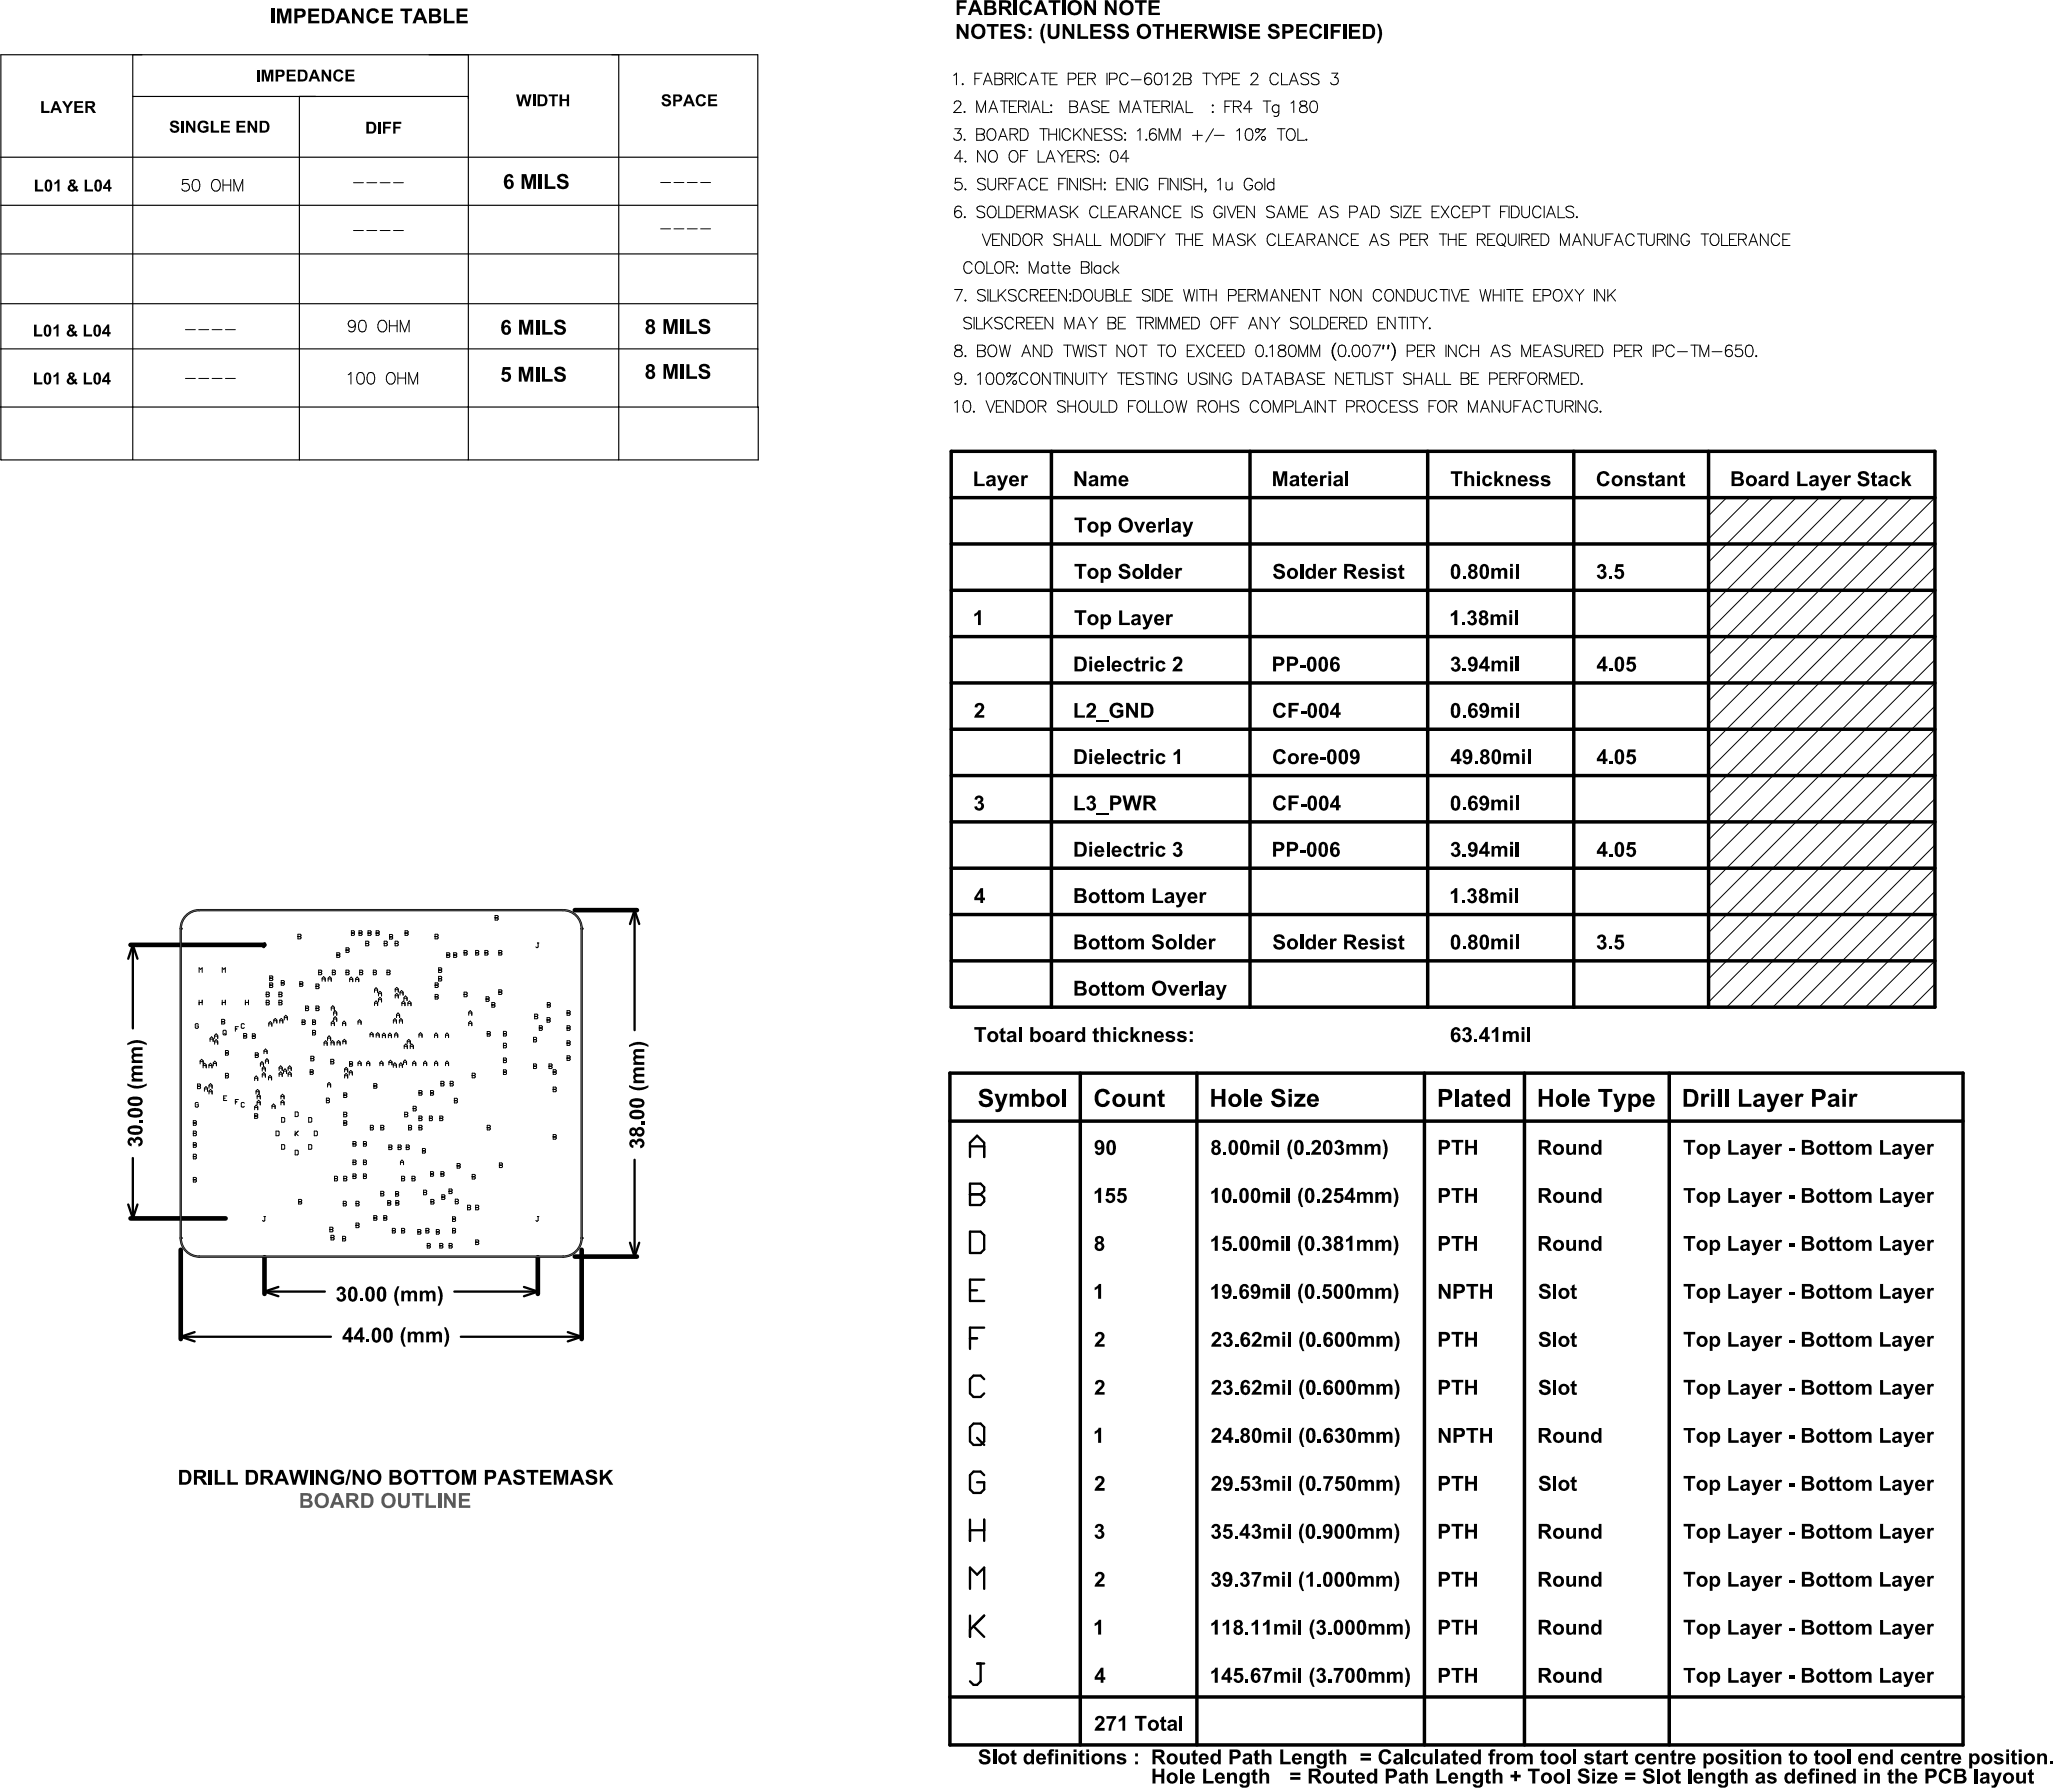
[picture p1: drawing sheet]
<svg xmlns="http://www.w3.org/2000/svg" width="751mm" height="654mm" viewBox="0 0 751 654" stroke-linecap="round" stroke-linejoin="round" font-family="sans-serif">
<g fill="none" stroke="#000" stroke-width=".85">
<path d="M68.3 333.9l.8-.6a6.7 6.7 0 0 1 3.7-1.1h132.8a6.8 6.8 0 0 1 6.8 6.8v112.9a6.8 6.8 0 0 1-6.8 6.8h-132.8a6.8 6.8 0 0 1-6.8-6.8v-112.9a6.7 6.7 0 0 1 2.3-5.1zM231.7 332.2l1.7 5.1M231.7 332.2l-1.7 5.1M231.7 332.2v43.8M48.5 344.9l1.7 5M48.5 344.9l-1.7 5M48.5 344.9v30.5M354.2 418.4h5.2M46.8 439.6l1.7 5.1M48.5 422.7v22M50.2 439.6l-1.7 5.1M231.7 423.3v35.4"/>
<path d="M354.2 422.3v-5.2l2.6-2.6 2.6 2.6v5.2M354.2 432h3.9l1.3 1.3v1.3l-1.3 1.3 1.3 1.3v1.3l-1.3 1.3h-3.9zM354.2 435.9h3.9M230 453.6l1.7 5.1M233.4 453.6l-1.7 5.1M354.2 449.5h3.9l1.3 1.3v5.2l-1.3 1.3h-3.9zM96.6 471.4l5 1.7M96.6 471.4h22M101.6 469.7l-5 1.7M165.9 471.4h30.5M191.3 469.7l5.1 1.7M196.4 471.4l-5.1 1.7"/>
<path d="M354.2 471h2.6M359.4 467.1h-5.2v7.7h5.2M66 487.9l5.1 1.7M66 487.9h54.8M71.1 486.2l-5.1 1.7M168.3 487.9h44.1M207.3 486.2l5.1 1.7M212.4 487.9l-5.1 1.7M354.2 488.5h2.6M359.4 484.6h-5.2v7.8M355.5 519.6h2.6l1.3 1.3v5.2l-1.3 1.3h-2.6l-1.3-1.3v-5.2zM359.4 503.4l-1.3-1.3h-2.6l-1.3 1.3v5.2l1.3 1.3h2.6l1.3-1.3"/>
<path d="M356.8 524.8l2.6 2.6M359.4 538.4l-1.3-1.3h-2.6l-1.3 1.3v5.2l1.3 1.3h2.6l1.3-1.3v-2.6h-2.6M354.2 554.6v7.8M354.2 558.5h5.2M359.4 554.6v7.8M354.2 579.9v-7.7l2.6 2.5 2.6-2.5v7.7M354.2 589.7v7.7M355.5 593.6l3.9 3.8M359.4 589.7l-5.2 5.2M356.8 607.2h2.6M358.1 607.2v6.5l-1.3 1.3h-1.3l-1.3-1.3"/>
</g>
<g fill="#000">
<path d="M373.2 .4h.2a2.21 2.21 0 0 1 3.5 1.2l-1.1 .2a1.33 1.33 0 0 0-1.8-.7 1.33 1.33 0 0 0-.7 1.8 1.32 1.32 0 0 0 .9 1.7 1.32 1.32 0 0 0 1.7-1.1l1 .4-.2 .3a2.43 2.43 0 0 1-3.1 1.2 2.43 2.43 0 0 1-1.4-3l.5-1.5zM99 3.1h1.1v5.4h-1.1zM101.1 3.1h1.7l1 3.6 1-3.6h1.6v5.4h-1v-4.3l-1.1 4.3h-1l-1.1-4.3v4.3h-1.1zM112.6 3.1h3.9v.9h-2.8v1.2h2.7v1h-2.7v1.4h2.9v.9h-4zM128.5 3.1h1l2.3 3.6v-3.6h1v5.4h-1.1l-2.2-3.5v3.5h-1zM134.6 3.5l1.1-.5h.8a1.87 1.87 0 0 1 1.9 1.6l-1 .2a1.37 1.37 0 0 0-1.8-.7 1.37 1.37 0 0 0-.7 1.7 1.32 1.32 0 0 0 .9 1.8 1.32 1.32 0 0 0 1.6-1.1l1.1 .3-.1 .3a2.5 2.5 0 0 1-3.3 1.2 2.5 2.5 0 0 1-1.3-3.2zM139.4 3.1h4v.9h-2.9v1.2h2.7v1h-2.7v1.4h3v.9h-4.1zM146.2 3.1h4.3v.9h-1.6v4.5h-1.1v-4.5h-1.6zM162.1 3.1h1.1v4.5h2.8v.9h-3.9zM166.7 3.1h4v.9h-2.9v1.2h2.7v1h-2.7v1.4h3v.9h-4.1zM349.3 .1h3.7v.9h-2.7v1.3h2.3v.9h-2.3v2.3h-1zM349.3 8.8h1.1l2.2 3.6v-3.6h1v5.4h-1.1l-2.2-3.6v3.6h-1z"/>
<path d="M360.3 8.8h4.3v.9h-1.6v4.5h-1.1v-4.5h-1.6zM365.3 8.8h4.1v.9h-3v1.2h2.7v.9h-2.7v1.5h3v.9h-4.1zM370.2 .1h1.1v5.4h-1.1zM370.9 9l1.5-.3a1.76 1.76 0 0 1 1.9 1.6l-1.1 .1a1 1 0 0 0-.9-.9 1 1 0 0 0-1 .7l.5 .4 1.3 .4a1.7 1.7 0 0 1 1.3 2.1 1.7 1.7 0 0 1-2.2 1.2l-.5-.1a1.9 1.9 0 0 1-1.7-1.8l1.1-.1a1.11 1.11 0 0 0 1.1 1.1 1.11 1.11 0 0 0 1.1-1l-1.7-.7a1.46 1.46 0 0 1-1.2-1.1 1.46 1.46 0 0 1 .5-1.6zM381 8.7h.8l-1 2.9 .1 1.9 .8 2.3-.8-.1-1-2.5v-2zM382.5 8.8h1.1v2.9a1.16 1.16 0 0 0 1.1 1.7 1.16 1.16 0 0 0 1-1.7v-2.9h1.1v4a2.29 2.29 0 0 1-4.1 .5zM382.9 .1h4.3v.9h-1.6v4.5h-1.1v-4.5h-1.6zM387.9 .1h1.1v5.4h-1.1zM388 8.8h1l2.3 3.6v-3.6h1v5.4h-1.1l-2.2-3.6v3.6h-1zM393.4 8.8h1.1v4.5h2.8v.9h-3.9zM395.9 .1h1.1l2.2 3.6v-3.6h1v5.4h-1.1l-2.2-3.6v3.6h-1zM398.1 8.8h4v.9h-2.9v1.2h2.7v.9h-2.7v1.5h2.9v.9h-4z"/>
<path d="M403.4 9.2l.7-.4 1.1-.1a1.75 1.75 0 0 1 1.8 1.6l-1.1 .1a.94 .94 0 0 0-.8-.9 .94 .94 0 0 0-1 .8l1.4 .6a1.74 1.74 0 0 1 1.7 2 1.74 1.74 0 0 1-2.3 1.4l-1-.2-.9-.9-.2-.8 1.1-.1a1.11 1.11 0 0 0 1.1 1.1 1.11 1.11 0 0 0 1.1-1l-.5-.4-1.2-.3a1.52 1.52 0 0 1-1.3-.9 1.52 1.52 0 0 1 .3-1.6zM403.4 .1h1.1l2.2 3.6v-3.6h1v5.4h-1.1l-2.2-3.6v3.6h-1zM408.6 9l1.6-.3a1.64 1.64 0 0 1 1.9 1.6l-1.1 .1a.94 .94 0 0 0-.9-.9 .94 .94 0 0 0-.9 .8l1.5 .6a1.76 1.76 0 0 1 1.5 2.2 1.76 1.76 0 0 1-2.4 1.2 1.88 1.88 0 0 1-1.9-1.9l1-.1a1.17 1.17 0 0 0 1.1 1 1.17 1.17 0 0 0 1.2-.8l-.6-.5-1.2-.3a1.48 1.48 0 0 1-1.2-1.1 1.48 1.48 0 0 1 .4-1.6zM414.4 .1h4.3v.9h-1.6v4.5h-1.1v-4.5h-1.6zM419.4 .1h4v.9h-2.9v1.2h2.7v.9h-2.7v1.5h3v.9h-4.1zM420.8 8.8h4.2v.9h-1.5v4.5h-1.1v-4.5h-1.6zM425.8 8.8h1.1v2.1h2.1v-2.1h1.1v5.4h-1.1v-2.4h-2.1v2.4h-1.1zM431.2 8.8h4.1v.9h-3v1.2h2.8v.9h-2.8v1.5h3v.9h-4.1zM441.2 8.8h1.2l.7 3.7 1-3.7h1.3l1 3.8 .8-3.8h1.1l-1.3 5.4h-1.2l-1.1-4.1-1 4.1h-1.2zM448.9 8.8h1.1v5.4h-1.1zM451.5 9l1.6-.3a1.75 1.75 0 0 1 1.9 1.6l-1.1 .1a1 1 0 0 0-.9-.9 1 1 0 0 0-1.1 .7l.5 .4 1.1 .3a1.75 1.75 0 0 1 1.5 2.2 1.75 1.75 0 0 1-2.3 1.2 1.88 1.88 0 0 1-2-1.9l1-.1a1.11 1.11 0 0 0 1.1 1 1.11 1.11 0 0 0 1.1-.9l-1.6-.7a1.46 1.46 0 0 1-1.3-1.1 1.46 1.46 0 0 1 .5-1.6zM456.1 8.8h3.9v.9h-2.8v1.2h2.7v.9h-2.7v1.5h2.9v.9h-4z"/>
<path d="M463.7 9l1.1-.3a1.74 1.74 0 0 1 2.3 1.6l-1.1 .1a.94 .94 0 0 0-.9-.9 .94 .94 0 0 0-.9 .8l2.2 .9a1.69 1.69 0 0 1 .7 2.2 1.69 1.69 0 0 1-2.1 .9 1.9 1.9 0 0 1-2.1-1.9l1-.1a1.16 1.16 0 0 0 1.1 1 1.16 1.16 0 0 0 1.2-.9l-1.8-.7a1.48 1.48 0 0 1-1.2-1.1 1.48 1.48 0 0 1 .5-1.6zM473.3 8.8h4v.9h-3v1.2h2.8v.9h-2.8v1.5h3v.9h-4zM479 9.2l1.2-.5a2.22 2.22 0 0 1 2.6 1.5l-1.1 .3a1.37 1.37 0 0 0-1.7-.8 1.37 1.37 0 0 0-.8 1.8 1.32 1.32 0 0 0 .9 1.7 1.32 1.32 0 0 0 1.6-1l1.1 .3v.3a2.5 2.5 0 0 1-3.3 1.2 2.5 2.5 0 0 1-1.3-3.3zM483.7 8.8h1.1v5.4h-1.1zM485.9 8.8h3.7v.9h-2.6v1.3h2.2v.9h-2.2v2.3h-1.1zM490.4 8.8h1.1v5.4h-1.1zM492.6 8.8h4v.9h-2.9v1.2h2.7v.9h-2.7v1.5h3v.9h-4.1zM502.8 8.7h.7l.4 .6 .7 2.5-.2 2.2-.9 1.8h-.7l.8-2.7-.1-2.2zM22.6 36.9h1.1l1 1.7 1-1.7h1l-1.6 2.5v1.8h-.8v-1.8zM27.1 36.9h3.2v.7h-2.2v1h2.1v.7h-2.1v1.2h2.3v.7h-3.3zM93.9 25.4h.9v4.3h-.9zM95.6 25.4h1.3l.8 3 .7-3h1.4v4.3h-.8v-3.4l-.9 3.4h-.8l-.9-3.4v3.4h-.8z"/>
<path d="M104.7 25.4h3.2v.7h-2.4v1h2.2v.7h-2.2v1.2h2.5v.7h-3.3zM117.5 25.4h.8l1.8 2.9v-2.9h.8v4.3h-.9l-1.8-2.8v2.8h-.7zM122.4 25.7l1.7-.4a1.49 1.49 0 0 1 1.3 1.3l-.8 .2a1.08 1.08 0 0 0-1.4-.6 1.08 1.08 0 0 0-.7 1.3 1.15 1.15 0 0 0 .5 1.2 1.15 1.15 0 0 0 1.2 .1l.4-.7 .8 .5a2 2 0 0 1-2.7 .9 2 2 0 0 1-.9-2.6zM126.2 25.4h3.2v.7h-2.3v1h2.1v.7h-2.1v1.2h2.4v.7h-3.3zM188.4 34.5h1l.6 2.9 .8-2.9h1l.8 2.9 .7-2.9h.8l-1 4.3h-.9l-.9-3.3-.8 3.3h-1zM194.5 34.5h1v4.3h-1zM200.4 34.5h3.3v.7h-1.2v3.6h-.9v-3.6h-1.2zM204.3 34.5h1v1.7h1.6v-1.7h.9v4.3h-.9v-2h-1.6v2h-1zM241.9 34.8l.8-.4 1.4 .1 .7 .6 .1 .6h-.9a.77 .77 0 0 0-.7-.6 .77 .77 0 0 0-.8 .6l1.5 .5a1.42 1.42 0 0 1 .9 1.9 1.42 1.42 0 0 1-2 .7l-.8-.3-.5-.7-.1-.5h.8a.89 .89 0 0 0 .9 .8 .89 .89 0 0 0 .9-.8l-1.2-.5a1.24 1.24 0 0 1-1-2zM254.6 34.9l1-.5 1.2 .1 .6 .3 .4 .9-.9 .1a1.04 1.04 0 0 0-1.4-.6 1.04 1.04 0 0 0-.6 1.4 1.4 1.4 0 0 0 .9 1.5 1.12 1.12 0 0 0 1.2-.9l.7 .3a1.97 1.97 0 0 1-2.6 1.1 1.97 1.97 0 0 1-1-2.6zM258.6 34.5h3.2v.7h-2.4v1h2.2v.6h-2.2v1.2h2.5v.8h-3.3zM15 36.9h1v3.6h2.1v.7h-3.1z"/>
<path d="M62.4 44.5l.7-.5 1.5 .1 .6 .6 .1 .6-.8 .1a.77 .77 0 0 0-.8-.7 .77 .77 0 0 0-.7 .6l1.4 .5a1.42 1.42 0 0 1 1 1.9 1.42 1.42 0 0 1-2 .7l-.9-.2-.5-.8-.1-.4 .9-.1a.89 .89 0 0 0 .9 .9 .89 .89 0 0 0 .9-.9l-1.3-.5a1.24 1.24 0 0 1-.9-1.9zM66.2 44.1h.9v4.3h-.9zM67.9 44.1h.9l1.8 2.9v-2.9h.7v4.3h-.8l-1.8-2.9v2.9h-.8zM72.9 44.4l1.7-.4a1.67 1.67 0 0 1 1.5 1.3l-.9 .2a1.21 1.21 0 0 0-1.7-.6 1.21 1.21 0 0 0-.4 1.7 1.29 1.29 0 0 0 .9 1.1 1.29 1.29 0 0 0 1.3-.3v-.6h-1v-.7h1.8v1.7l-.6 .4a2.31 2.31 0 0 1-3.1-.7 2.31 2.31 0 0 1 .5-3.1zM77 44.1h.9v3.6h2.1v.7h-3zM80.7 44.1h3.2v.7h-2.4v1h2.2v.7h-2.2v1.2h2.5v.7h-3.3zM86.4 44.1h3.2v.7h-2.3v1h2.1v.7h-2.1v1.2h2.4v.7h-3.3zM90.4 44.1h.9l1.7 2.9v-2.9h.9v4.3h-.9l-1.7-2.9v2.9h-.9zM138.2 44.5h.8v4.3h-.8zM139.8 44.5h3v.7h-2.1v1h1.9v.7h-1.9v1.9h-.9zM143.6 44.5h2.9v.7h-2.1v1h1.8v.7h-1.8v1.9h-.8zM12.8 65.6h.9v3.5h2.1v.8h-3z"/>
<path d="M19.9 66.6l.5-.3 .6-.8h.7v4.4h-.7v-3.1l-1.1 .6zM30.9 65.6h.9v3.5h2.2v.8h-3.1zM190.5 63.6h1.7l.9 3.6 1-3.6h1.6v5.4h-1v-4.3l-1.1 4.3h-1l-1.1-4.3v4.3h-1zM196.8 63.6h1.1v5.4h-1.1zM198.9 63.6h1.1v4.4h2.8v1h-3.9zM203.8 64l.6-.4 1.2-.1a1.64 1.64 0 0 1 1.9 1.6h-1.1a1.01 1.01 0 0 0-.9-.8 1.01 1.01 0 0 0-1 .7l2 .8a1.71 1.71 0 0 1 1 2.2 1.71 1.71 0 0 1-2.2 1h-.4a1.73 1.73 0 0 1-1.7-1.8l1.1-.1a1.1 1.1 0 0 0 1.1 1 1.1 1.1 0 0 0 1.1-1l-1.7-.7a1.52 1.52 0 0 1-1-2.4zM203.1 117l.9-.4 1.8 .4 .6 .6 .1 .7h-1.1a1.04 1.04 0 0 0-.9-.7 1.04 1.04 0 0 0-1 .6l.4 .4 1.8 .5a1.74 1.74 0 0 1 .7 2.3 1.74 1.74 0 0 1-2.2 .8 1.75 1.75 0 0 1-1.9-1.8l1-.1a1.1 1.1 0 0 0 1 1.1 1.1 1.1 0 0 0 1.2-1l-.2-.3-1.3-.4a1.52 1.52 0 0 1-1.4-1 1.52 1.52 0 0 1 .5-1.7zM255.8 116.7l1.7-.3a1.74 1.74 0 0 1 1.7 1.6l-1 .1a1.04 1.04 0 0 0-1-.8 1.04 1.04 0 0 0-1 .6l.4 .4 1.8 .5a1.74 1.74 0 0 1 .7 2.3 1.74 1.74 0 0 1-2.2 .9 2.04 2.04 0 0 1-2-1.9l1.1-.1a1.19 1.19 0 0 0 1.1 1 1.19 1.19 0 0 0 1.2-.7l-.4-.5-1.2-.4a1.49 1.49 0 0 1-1.5-1 1.49 1.49 0 0 1 .6-1.7zM12.4 136h1v3.5h2.1v.8h-3.1zM12.4 118.5h1v3.6h2.1v.7h-3.1zM19.5 119.5l.6-.2 .6-.9h.7v4.4h-.8v-3.1l-1.1 .6zM30.6 136h.8v3.5h2.2v.8h-3z"/>
<path d="M30.6 118.5h.8v3.6h2.2v.7h-3zM183.6 134h2.8v1h-2l-.2 .8 .9-.1 1.1 .5 .4 .7-.1 1.2a1.84 1.84 0 0 1-1.8 1.3 1.84 1.84 0 0 1-1.8-1.5h1.1a.85 .85 0 0 0 1.3 .6 .85 .85 0 0 0 .2-1.4 .83 .83 0 0 0-.7-.6 .83 .83 0 0 0-.8 .4l-.9-.1zM189.5 133.9h1.6l1 3.7 1-3.7h1.6v5.4h-1v-4.2l-1.1 4.2h-1l-1.1-4.2v4.2h-1zM189.5 116.7h1.6l1 3.7 1-3.7h1.6v5.4h-1v-4.2l-1 4.2h-1.1l-1-4.2v4.2h-1.1zM195.8 133.9h1.1v5.4h-1.1zM195.8 116.7h1.1v5.4h-1.1zM197.9 134h1.1v4.4h2.8v.9h-3.9zM198 116.8h1.1v4.4h2.7v.9h-3.8zM202.8 134.3l.8-.4h1.2a1.74 1.74 0 0 1 1.7 1.6h-1.1a1.04 1.04 0 0 0-.9-.8 1.04 1.04 0 0 0-1 .6l.4 .4 1.2 .4a1.72 1.72 0 0 1 1.5 2.1 1.72 1.72 0 0 1-2.4 1.2 1.88 1.88 0 0 1-2-1.9l1.1-.1a1.1 1.1 0 0 0 1.1 1.1 1.1 1.1 0 0 0 1.1-1l-1.5-.7a1.59 1.59 0 0 1-1.2-2.5zM242.3 116.5h1.6l.9 3.7 1-3.7h1.6v5.4h-1v-4.2l-1 4.2h-1.1l-1.1-4.2v4.2h-.9zM242.3 132.9h1.6l.9 3.7 1-3.7h1.6v5.4h-1v-4.2l-1 4.2h-1.1l-1.1-4.2v4.2h-.9zM248.5 116.5h1.1v5.4h-1.1z"/>
<path d="M248.5 132.9h1.1v5.4h-1.1zM250.6 116.6h1.1v4.4h2.8v.9h-3.9zM250.6 133h1.1v4.4h2.8v.9h-3.9zM255.8 133.1l1.7-.3a1.74 1.74 0 0 1 1.7 1.6l-1 .1a1.04 1.04 0 0 0-1-.8 1.04 1.04 0 0 0-1 .6l.4 .4 1.8 .5a1.74 1.74 0 0 1 .7 2.3 1.74 1.74 0 0 1-2.2 .9 2.04 2.04 0 0 1-2-1.9l1.1-.1a1.19 1.19 0 0 0 1.1 1 1.19 1.19 0 0 0 1.2-.7l-.4-.5-1.2-.4a1.49 1.49 0 0 1-1.5-1 1.49 1.49 0 0 1 .6-1.7zM19.5 137l.6-.2 .6-.9h.7v4.4h-.8v-3.1l-1.1 .6zM355.7 172.1h1.1v4.5h2.8v.8h-3.9zM364 173.5h1.1l1 2.8 .9-2.8h1.1l-2 5.1-.6 .4h-.9l-.2-.1-.1-.7a.89 .89 0 0 0 1.3-.8zM372.9 173.5h.9v.6a1.04 1.04 0 0 1 1.6-.5l-.4 .9a.77 .77 0 0 0-.9 .1 .77 .77 0 0 0-.2 .9v1.9h-1zM392.3 172h1.1l2.2 3.6v-3.6h1v5.4h-1.1l-2.1-3.5v3.5h-1.1zM401.9 173.5h.9l.1 .5a1.39 1.39 0 0 1 2.3 0l.8-.5a1.2 1.2 0 0 1 1.3 .3 1.2 1.2 0 0 1 .3 1.2v2.4h-1v-2.2a.74 .74 0 0 0-.8-.9 .74 .74 0 0 0-.5 1.1v2h-1v-2.1a.75 .75 0 0 0-.8-1 .75 .75 0 0 0-.6 1.1v2h-1zM464.8 172h1.6l1.1 3.7 .9-3.7h1.6v5.4h-.9l-.1-4.2-1 4.2h-1.1l-1-4.2v4.2h-1.1zM475.4 172.8l1-.6v1.3h.8v.9h-.8v2.1l.7 .1 .2 .8h-.3a1.09 1.09 0 0 1-1.3 0 1.09 1.09 0 0 1-.3-1.3v-1.7h-.5v-.9h.5z"/>
<path d="M482 173.5h1v.6a.93 .93 0 0 1 1.5-.5l-.3 .9a.83 .83 0 0 0-1 .2 .83 .83 0 0 0-.1 1v1.7h-1.1zM491.3 172h1v5.4h-1zM529.7 172h4.3v.9h-1.6v4.5h-1.1v-4.5h-1.6zM534.6 172h1.1v2l.1-.1a1.43 1.43 0 0 1 1.7-.3 1.43 1.43 0 0 1 .8 1.5v2.3h-1v-2a.85 .85 0 0 0-.9-1.2 .85 .85 0 0 0-.7 1.3v1.9h-1.1zM541.7 174l.5-.3a1.81 1.81 0 0 1 2.7 1l-1.1 .2a.82 .82 0 0 0-1.1-.6 .82 .82 0 0 0-.5 1.2 .85 .85 0 0 0 .6 1.1 .85 .85 0 0 0 1-.6l1.1 .2-.1 .3a1.99 1.99 0 0 1-2.9 .7 1.99 1.99 0 0 1-.4-2.9zM545.6 172h1v2.9l1.2-1.4h1.3l-1.4 1.5 1.5 2.4h-1.1l-1-1.7-.5 .5v1.2h-1zM549.8 173.5h1v.6l1-.7 .9 .1 .4 .4 .3 .6v2.9h-1v-1.9a.83 .83 0 0 0-.3-1.1 .83 .83 0 0 0-1.1 .1l-.1 2.9h-1.1zM558.8 173.8l.7-.3a1.8 1.8 0 0 1 2.3 1l-1 .1a.81 .81 0 0 0-1.4 0l1.1 .4a1.44 1.44 0 0 1 1.4 1.4 1.99 1.99 0 0 1-1.8 1.1 1.99 1.99 0 0 1-1.8-1.2l1-.1a.77 .77 0 0 0 .8 .6 .77 .77 0 0 0 .7-.6l-.9-.3a1.26 1.26 0 0 1-1.3-.7 1.26 1.26 0 0 1 .2-1.4zM562.9 173.9l.8-.4a1.91 1.91 0 0 1 2.3 1l-.9 .1-.3-.3a.79 .79 0 0 0-1.2 .3l1.2 .5a1.28 1.28 0 0 1 1.3 1.5 1.28 1.28 0 0 1-1.8 .9 1.54 1.54 0 0 1-1.8-1.2l1-.1a.86 .86 0 0 0 .8 .6 .86 .86 0 0 0 .8-.5l-1.4-.5a1.15 1.15 0 0 1-1-.7 1.15 1.15 0 0 1 .2-1.2zM584 172.4l.2-.1a2.21 2.21 0 0 1 3.5 1.2l-1 .3a1.35 1.35 0 0 0-1.7-.8 1.35 1.35 0 0 0-.8 1.7 1.33 1.33 0 0 0 .6 1.7 1.33 1.33 0 0 0 1.7-.5l.2-.4 1.1 .3-.2 .3a2.39 2.39 0 0 1-2.8 1.3 2.39 2.39 0 0 1-1.7-2.6l.2-1.4zM593.3 173.5h1l.1 .5a1.41 1.41 0 0 1 1.6-.4 1.41 1.41 0 0 1 .9 1.5v2.3h-1.1v-1.9a.8 .8 0 0 0-.6-1.2 .8 .8 0 0 0-.8 1.1l-.1 2h-1zM598 173.9l1-.5a1.63 1.63 0 0 1 2.1 1.1l-1 .1-.2-.3a.79 .79 0 0 0-1.2 .3l1.2 .5a1.29 1.29 0 0 1 1.2 1.5 1.29 1.29 0 0 1-1.8 .9l-.8-.1-.8-.7-.1-.4 1-.1a.77 .77 0 0 0 .8 .6 .77 .77 0 0 0 .7-.6l-1.3-.4a1.15 1.15 0 0 1-1-.7 1.15 1.15 0 0 1 .2-1.2z"/>
<path d="M602.2 172.8l1.1-.6v1.3h.6v.9h-.6v2.2h.6l-.1 .8a1.14 1.14 0 0 1-1.3 0 1.14 1.14 0 0 1-.3-1.3v-1.7h-.5v-.9h.5zM608.8 173.5h1v.6l.1-.1a1.35 1.35 0 0 1 1.7-.5 1.35 1.35 0 0 1 .8 1.6v2.3h-1v-1.9a.84 .84 0 0 0-.8-1.2 .84 .84 0 0 0-.8 1.2v1.9h-1zM613.6 172.8l1-.6v1.3h.7v.9h-.7v2.2h.7v.8l-1.1 .1a1.14 1.14 0 0 1-.6-1.4v-1.7h-.5v-.9h.5zM646.5 173.5h.9v.6l.1-.1a1 1 0 0 1 1.6-.4l-.5 .9a.91 .91 0 0 0-1 .3 .91 .91 0 0 0-.1 1.1v1.5h-1zM656.2 172.1h1.1v4.5h2.7v.8h-3.8zM664.5 173.5h1.1l.9 2.8 1-2.8h1.1l-2 5.1-.6 .4h-.9l-.2-.1-.1-.7a.89 .89 0 0 0 1.2-.8zM673.4 173.5h.9v.6a1.1 1.1 0 0 1 1.6-.5l-.4 .9a.62 .62 0 0 0-.8 0 .62 .62 0 0 0-.2 .7l-.1 2.2h-1zM679 172.3l.6-.2a1.93 1.93 0 0 1 2.8 1.5h-1.1a.94 .94 0 0 0-.9-.8 .94 .94 0 0 0-.9 .8l2.1 .8a1.72 1.72 0 0 1 .9 2.1 1.72 1.72 0 0 1-2.1 1.1l-.4-.1a1.88 1.88 0 0 1-1.8-1.8l1-.1a1.1 1.1 0 0 0 1.1 1.1 1.1 1.1 0 0 0 1.1-1.1l-1.6-.6a1.52 1.52 0 0 1-1.3-1.1 1.52 1.52 0 0 1 .5-1.6zM683.5 172.8l1.1-.6v1.3h.7v.9h-.7v2.2h.7l-.1 .8a1.14 1.14 0 0 1-1.3 0 1.14 1.14 0 0 1-.4-1.3v-1.7h-.4v-.9h.4zM690.7 173.8l.3-.1a1.81 1.81 0 0 1 2.7 1l-1 .2a.86 .86 0 0 0-1.2-.6 .86 .86 0 0 0-.4 1.2 .85 .85 0 0 0 .5 1.1 .85 .85 0 0 0 1.1-.6l1 .3a1.99 1.99 0 0 1-3 .9 1.99 1.99 0 0 1-.2-3.1zM694.4 172h1v2.9l1.2-1.4h1.3l-1.4 1.5 1.5 2.4h-1.1l-1-1.7-.5 .5v1.2h-1zM392.3 188.9h4.3v.9h-1.6v4.5h-1.1v-4.5h-1.6z"/>
<path d="M414.1 190.4h1l1 2.7 .9-2.7h1.1l-1.6 3.9h-.9zM422.9 190.4h1v.6v-.1a1 1 0 0 1 1.6-.4l-.5 1a.91 .91 0 0 0-1 .2 .91 .91 0 0 0-.1 1.1v1.5h-1zM425.9 188.9h1v5.4h-1zM431.7 190.4h1.1l.9 2.8 1-2.8h1l-1.9 5-.7 .5h-.9l-.2-.8a.9 .9 0 0 0 1.2-.8zM392.3 205.8h4.3v1h-1.6v4.4h-1.1v-4.4h-1.6zM409.2 206.1l.5-.2a1.96 1.96 0 0 1 2.9 1.5h-1.1a.96 .96 0 0 0-.9-.7 .96 .96 0 0 0-.9 .6l1.5 .7a1.73 1.73 0 0 1 1.5 2.1 1.73 1.73 0 0 1-2.2 1.3l-.3-.1a1.88 1.88 0 0 1-1.8-1.8l1-.1a1.1 1.1 0 0 0 1.1 1.1 1.1 1.1 0 0 0 1.1-1l-1.6-.7a1.52 1.52 0 0 1-1.3-1.1 1.52 1.52 0 0 1 .5-1.6zM418.3 205.8h1.1v5.4h-1.1zM429.2 207.3h1v.6a.93 .93 0 0 1 1.5-.5l-.3 1a.83 .83 0 0 0-1 .1 .83 .83 0 0 0-.1 1l-.1 1.7h-1zM465.6 206.1l1.9-.3a1.58 1.58 0 0 1 1.6 1.6h-1.1a.94 .94 0 0 0-1-.7 .94 .94 0 0 0-.9 .7l2.1 .8a1.68 1.68 0 0 1 1 2 1.68 1.68 0 0 1-1.9 1.2l-.9-.1a1.92 1.92 0 0 1-1.6-1.8l1.1-.1a1.1 1.1 0 0 0 1 1.1 1.1 1.1 0 0 0 1.2-1l-1.6-.6a1.59 1.59 0 0 1-1.4-1.1 1.59 1.59 0 0 1 .5-1.7zM474.7 205.8h1.1v5.4h-1.1zM485.6 207.3h1v.6a.93 .93 0 0 1 1.6-.5l-.4 1a.83 .83 0 0 0-1 .1 .83 .83 0 0 0-.1 1v1.7h-1.1zM500.6 207.6l.7-.3a1.91 1.91 0 0 1 2.2 1l-1 .1-.2-.3a.61 .61 0 0 0-.7-.1 .61 .61 0 0 0-.3 .5l1.1 .4a1.28 1.28 0 0 1 1.1 1.5 1.28 1.28 0 0 1-1.7 .9 1.79 1.79 0 0 1-1.8-1.2l1.1-.1a.77 .77 0 0 0 .8 .6 .77 .77 0 0 0 .7-.6l-1.3-.4a1.17 1.17 0 0 1-1-.8 1.17 1.17 0 0 1 .3-1.2z"/>
<path d="M506.9 207.5l1-.2a1.59 1.59 0 0 1 2 1l-1 .1a.87 .87 0 0 0-1.5 0l1 .4a1.29 1.29 0 0 1 1.4 .7 1.29 1.29 0 0 1-.3 1.6l-1.1 .2a1.64 1.64 0 0 1-2.1-1.2l1-.1a.84 .84 0 0 0 .8 .6 .84 .84 0 0 0 .9-.6l-.7-.2a1.39 1.39 0 0 1-1.5-.7 1.39 1.39 0 0 1 .1-1.6zM511 206.6l1-.6v1.3h.8v.9h-.8v2.1l.7 .1 .1 .8-.8 .1a.97 .97 0 0 1-1-.4 .97 .97 0 0 1 0-1v-1.7h-.5v-.9h.5zM534.1 210.2h1v1h-1zM544.5 207.3h1l.1 .5a1.45 1.45 0 0 1 2.3 0l.9-.5a1.33 1.33 0 0 1 1.6 1.5v2.4h-1.1v-2.2a.71 .71 0 0 0-.7-1 .71 .71 0 0 0-.6 1v2.2h-1v-2.2a.74 .74 0 0 0-.7-1 .74 .74 0 0 0-.7 1v2.2h-1.1zM553.5 205.8h1v5.4h-1zM583.5 206.3l.8-.4a1.38 1.38 0 0 1 1.9 .6 1.38 1.38 0 0 1-.6 1.9 1.59 1.59 0 0 1 .8 2.1 1.59 1.59 0 0 1-2.2 .7l-.6-.2-.5-1 1-.3a.84 .84 0 0 0 1 .7 .84 .84 0 0 0 .6-1.1 .84 .84 0 0 0-1.1-.5l-.1-.8a.67 .67 0 0 0 .9-.7 .67 .67 0 0 0-1.1-.5l-.2 .6-1-.1zM587.5 210.2h1.1v1h-1.1zM590.1 205.9h2.7v1h-2l-.1 .9 .3-.1a1.86 1.86 0 0 1 2.1 1.6 1.86 1.86 0 0 1-1.6 2.1 1.86 1.86 0 0 1-2.1-1.5l1-.1a.85 .85 0 0 0 1.2 .7 .85 .85 0 0 0 .3-1.3 .8 .8 0 0 0-.6-.8 .8 .8 0 0 0-.9 .5l-.8-.1zM355.7 224.1l1-.5 .6-.9h.8v5.4h-1v-3.9l-1.4 .8zM392.3 222.7h4.3v1h-1.6v4.4h-1.1v-4.4h-1.6zM408.6 222.8h1.1v4.5h2.8v.8h-3.9zM417 224.2h1.1l.9 2.8 1-2.8h1l-1.9 5-.7 .5h-.9l-.1-.8a.8 .8 0 0 0 1-.8z"/>
<path d="M425.8 224.2h1v.6l.1-.1a.94 .94 0 0 1 1.4-.4l-.2 1a.83 .83 0 0 0-1 0 .83 .83 0 0 0-.2 1.1v1.7h-1.1zM428.7 240.1l.5-.3a1.76 1.76 0 0 1 2.4 .7 1.76 1.76 0 0 1-.8 2.4l-1.1 1.2h2v.9h-3.6l.3-1 2-2.2a.75 .75 0 0 0-.1-1.3 .75 .75 0 0 0-1 .8l-1-.1zM530.1 240.2l.1-.1a1.46 1.46 0 0 1 2.3-.2 1.46 1.46 0 0 1-.2 2.3 1.64 1.64 0 0 1 .7 2.3 1.64 1.64 0 0 1-2.4 .5l-.5-.4-.4-.9 1-.1a.86 .86 0 0 0 1.1 .6 .86 .86 0 0 0 .5-1.2 .86 .86 0 0 0-1.2-.4l.1-.8a.68 .68 0 0 0 .9-.4 .68 .68 0 0 0-.6-.9 .68 .68 0 0 0-.7 .7l-1.1-.1zM529.7 224.1l1-.5 .6-.9h.8v5.4h-1.1v-3.9l-1.3 .8zM533.9 227.1h1v1h-1zM536.1 223.3l.1-.1a1.46 1.46 0 0 1 2.3-.2 1.46 1.46 0 0 1-.2 2.3 1.66 1.66 0 0 1 .6 2.4 1.66 1.66 0 0 1-2.5 .3l-.7-1.2 1-.1a.86 .86 0 0 0 1.1 .5 .86 .86 0 0 0 .4-1.2 .86 .86 0 0 0-1.2-.3l.2-.8a.68 .68 0 0 0 .9-.4 .68 .68 0 0 0-.6-.9 .68 .68 0 0 0-.7 .7l-1.1-.1zM544.3 224.2h1l.1 .5a1.45 1.45 0 0 1 2.3 .1l.3-.4a1.32 1.32 0 0 1 1.5-.1 1.32 1.32 0 0 1 .6 1.4v2.4h-1.1v-2.2a.74 .74 0 0 0-.8-1 .74 .74 0 0 0-.5 1.2v2h-1.1v-2.1a.75 .75 0 0 0-.7-1.1 .75 .75 0 0 0-.5 1.2v2h-1.1zM553.2 222.7h1v5.4h-1zM356.4 256.9l1.4-.4a1.74 1.74 0 0 1 1.6 1.4 1.74 1.74 0 0 1-.9 1.9l-1.2 1.2h2.1v.9h-3.7l.6-1.2 1.1-1.2a1.34 1.34 0 0 0 .6-2h-.7l-.5 .7-1-.1zM397.2 257l1.4-.5a1.74 1.74 0 0 1 1.6 1.4 1.74 1.74 0 0 1-.9 1.9l-1.2 1.2h2.1v.9h-3.6l.3-1 1.4-1.5a1.12 1.12 0 0 0 .8-.9 1.12 1.12 0 0 0-.5-1.1l-.5 .1-.4 .7-1.1-.1zM404.1 239.6h1v5.4h-1zM406 257l1-.5h1.1a2.14 2.14 0 0 1 2 1.6l-1.1 .1a1.55 1.55 0 0 0-2.1-.5 1.55 1.55 0 0 0-.6 2.1 1.66 1.66 0 0 0 2.8 .9v-.7h-1.3v-.9h2.4v2.2l-1.2 .6a2.86 2.86 0 0 1-3.6-1.2 2.86 2.86 0 0 1 .6-3.7z"/>
<path d="M410.8 241.5l.3-.2a1.81 1.81 0 0 1 2.7 1l-1 .2a.87 .87 0 0 0-1.2-.5 .87 .87 0 0 0-.4 1.2 .83 .83 0 0 0 .6 1.1 .83 .83 0 0 0 1-.7l1 .3a1.99 1.99 0 0 1-3 .9 1.99 1.99 0 0 1-.2-3.1zM414.6 240.4l1.1-.6v1.4h.7v.8h-.7v2.1l.6 .1 .2 .8-.8 .1a.97 .97 0 0 1-1-.4 .97 .97 0 0 1-.1-1v-1.7h-.5v-.8h.5zM417 241.2h1v.5l.1-.1a.94 .94 0 0 1 1.4-.4l-.2 1a.83 .83 0 0 0-1 0 .83 .83 0 0 0-.2 1.1v1.7h-1.1zM422.5 241.5l.3-.2a1.81 1.81 0 0 1 2.7 1l-1 .2a.86 .86 0 0 0-1.2-.5 .86 .86 0 0 0-.3 1.3 .82 .82 0 0 0 .6 1 .82 .82 0 0 0 1-.7l1 .2-.1 .1a1.99 1.99 0 0 1-3 .8 1.99 1.99 0 0 1 0-3.1zM465.8 257l.2-.1a2.21 2.21 0 0 1 3.5 1.2l-1 .2a1.35 1.35 0 0 0-1.8-.8 1.35 1.35 0 0 0-.8 1.7 1.33 1.33 0 0 0 .7 1.7 1.33 1.33 0 0 0 1.7-.5l.2-.4 1.1 .3-.2 .3a2.39 2.39 0 0 1-2.8 1.4 2.39 2.39 0 0 1-1.8-2.7l.3-1.4zM470.5 256.5h3.7v1h-2.6v1.2h2.2v1h-2.2v2.2h-1.1zM474.8 242.6h2v1h-2zM534.1 244h1.1v1h-1.1zM544.5 258.1h1l.1 .4a1.45 1.45 0 0 1 2.3 .1l.9-.6a1.33 1.33 0 0 1 1.6 1.5v2.4h-1.1v-2.1a.71 .71 0 0 0-.7-1.1 .71 .71 0 0 0-.6 1.1v2.1h-1v-2.1a.74 .74 0 0 0-.7-1.1 .74 .74 0 0 0-.7 1.1v2.1h-1.1zM544.6 241.2h.9l.1 .5a1.39 1.39 0 0 1 2.3 0l.6-.5a1.23 1.23 0 0 1 1.4 .1 1.23 1.23 0 0 1 .5 1.3v2.4h-1.1v-2.2a.73 .73 0 0 0-.6-1 .73 .73 0 0 0-.7 1v2.2h-1v-2.1a.75 .75 0 0 0-.6-1.1 .75 .75 0 0 0-.8 1v2.2h-1zM553.5 239.6h1.1v5.4h-1.1zM587.6 244h1.1v1h-1.1z"/>
<path d="M594.4 239.7h2.8v1h-2l-.1 .9 .7-.2 1.2 .6 .4 1.4-.7 1.4a1.78 1.78 0 0 1-2.9-1.1l1-.1a.85 .85 0 0 0 1.2 .6 .85 .85 0 0 0 .2-1.4l-.6-.5-.9 .4-.8-.1zM392.3 256.6h1.1v4.5h2.7v.8h-3.8zM400.5 262.8h4.3v.7h-4.3zM404.1 273.4h1v5.5h-1zM410.8 275.2l.3-.1a1.81 1.81 0 0 1 2.7 1.1l-1 .1a.87 .87 0 0 0-1.2-.5 .87 .87 0 0 0-.4 1.2 .83 .83 0 0 0 .6 1.1 .83 .83 0 0 0 1-.7l1 .4a1.99 1.99 0 0 1-3 .8 1.99 1.99 0 0 1-.2-3zM411.2 256.5h1.1l2.2 3.7v-3.7h1v5.4h-1.1l-2.2-3.5v3.5h-1zM414.6 274.2l1.1-.6v1.4h.7v.8h-.7v2.1l.6 .1 .2 .9h-.8a.97 .97 0 0 1-1-.4 .97 .97 0 0 1-.1-1v-1.7h-.5v-.8h.5zM417 275h1v.6l.1-.2a.94 .94 0 0 1 1.4-.3l-.2 .9a.83 .83 0 0 0-1 .1 .83 .83 0 0 0-.2 1v1.8h-1.1zM422.6 275.2l.2-.1a1.81 1.81 0 0 1 2.7 1.1l-1 .1a.86 .86 0 0 0-1.2-.5 .86 .86 0 0 0-.3 1.3 .82 .82 0 0 0 .6 1 .82 .82 0 0 0 1-.7l1 .2-.1 .2a1.99 1.99 0 0 1-3 .7 1.99 1.99 0 0 1 0-3.1zM428.5 274.8l.9-.5 .6-.9h.9v5.5h-1v-3.9l-1.4 .7zM465.6 274l.4-.2a2.21 2.21 0 0 1 3.5 1.2l-1 .2a1.35 1.35 0 0 0-1.8-.8 1.35 1.35 0 0 0-.8 1.8 1.33 1.33 0 0 0 .7 1.6 1.33 1.33 0 0 0 1.7-.5l.2-.4 1.1 .4-.2 .2a2.39 2.39 0 0 1-2.8 1.4 2.39 2.39 0 0 1-1.8-2.7l.3-1.4zM475 259.5h2v1h-2z"/>
<path d="M475.1 275h.9v.6a1.04 1.04 0 0 1 1.6-.5l-.4 .9a.77 .77 0 0 0-.9 .1 .77 .77 0 0 0-.2 .8v2h-1zM482.1 276.4h2.1v1h-2.1zM534.1 260.9h1v1h-1zM538.5 277.8h1v1.1h-1zM548.9 275h1l.1 .4a1.45 1.45 0 0 1 2.3 .1l.9-.6a1.33 1.33 0 0 1 1.6 1.5v2.5h-1.1v-2.2a.71 .71 0 0 0-.8-1 .71 .71 0 0 0-.5 1.1v2.1h-1.1v-2.2a.72 .72 0 0 0-.6-1.1 .72 .72 0 0 0-.7 1.1v2.2h-1.1zM553.5 256.5h1v5.4h-1zM557.9 273.4h1v5.5h-1zM587.6 277.8h1.1v1.1h-1.1zM594.4 273.5h2.8v1h-2l-.1 .9 .7-.2 1.2 .6 .4 1.5-.7 1.3a1.78 1.78 0 0 1-2.9-1.1l1-.1a.85 .85 0 0 0 1.2 .6 .85 .85 0 0 0 .2-1.3l-.6-.6-.9 .4-.8-.1zM356.2 290.9l.7-.5a1.4 1.4 0 0 1 1.9 .6 1.4 1.4 0 0 1-.5 1.9 1.61 1.61 0 0 1 .8 2.2 1.61 1.61 0 0 1-2.3 .7l-.7-.5-.4-.7 1.1-.4a.81 .81 0 0 0 .9 .7 .81 .81 0 0 0 .6-1 .81 .81 0 0 0-.9-.6h-.4l.2-.7a.68 .68 0 0 0 .9-.5 .68 .68 0 0 0-.6-.9 .68 .68 0 0 0-.7 .8l-1-.2zM392.3 290.4h1.1v4.5h2.7v.9h-3.8zM397 290.9l.8-.5a1.4 1.4 0 0 1 1.9 .6 1.4 1.4 0 0 1-.5 1.9 1.59 1.59 0 0 1 .8 2.1 1.59 1.59 0 0 1-2.2 .8l-.6-.3-.6-.9 1.1-.4a.84 .84 0 0 0 1 .7 .84 .84 0 0 0 .6-1.1 .84 .84 0 0 0-1.1-.5l-.1-.7a.67 .67 0 0 0 .9-.8 .67 .67 0 0 0-1.1-.4l-.2 .6-1-.2z"/>
<path d="M400.5 296.6h4.3v.7h-4.3zM409.8 290.4h1.1l.9 3.7 1-3.7h1.3l.9 3.8 .8-3.8h1.1l-1.2 5.4h-1.2l-1.1-4-1.1 4h-1.2zM465.8 290.8l.2-.1a2.21 2.21 0 0 1 3.5 1.2l-1 .2a1.35 1.35 0 0 0-1.8-.8 1.35 1.35 0 0 0-.8 1.8 1.33 1.33 0 0 0 .7 1.6 1.33 1.33 0 0 0 1.7-.5l.2-.4 1.1 .4-.2 .2a2.39 2.39 0 0 1-2.8 1.4 2.39 2.39 0 0 1-1.8-2.7l.3-1.4zM470.5 290.4h3.7v.9h-2.6v1.3h2.2v.9h-2.2v2.3h-1.1zM475 293.3h2v1h-2zM534.1 294.7h1v1.1h-1zM544.5 291.9h1l.1 .4a1.45 1.45 0 0 1 2.3 .1l.9-.6a1.33 1.33 0 0 1 1.6 1.5v2.5h-1.1v-2.2a.71 .71 0 0 0-.7-1.1 .71 .71 0 0 0-.6 1.1v2.2h-1v-2.2a.74 .74 0 0 0-.7-1.1 .74 .74 0 0 0-.7 1.1v2.2h-1.1zM553.5 290.4h1v5.4h-1zM404.1 307.3h1v5.4h-1zM410.8 309.1l.3-.2a1.81 1.81 0 0 1 2.7 1.1l-1 .1a.87 .87 0 0 0-1.2-.5 .87 .87 0 0 0-.4 1.2 .83 .83 0 0 0 .6 1.1 .83 .83 0 0 0 1-.7l1 .4a1.99 1.99 0 0 1-3 .8 1.99 1.99 0 0 1-.2-3zM414.6 308l1.1-.6v1.4h.7v.8h-.7v2.1l.6 .1 .2 .9-.8 .1a.97 .97 0 0 1-1-.4 .97 .97 0 0 1-.1-1.1v-1.7h-.5v-.8h.5zM417 308.8h1v.6l.1-.2a.94 .94 0 0 1 1.4-.3l-.2 .9a.83 .83 0 0 0-1 .1 .83 .83 0 0 0-.2 1v1.8h-1.1z"/>
<path d="M422.5 309.1l.3-.2a1.81 1.81 0 0 1 2.7 1.1l-1 .1a.86 .86 0 0 0-1.2-.5 .86 .86 0 0 0-.3 1.3 .82 .82 0 0 0 .6 1 .82 .82 0 0 0 1-.7l1 .2-.1 .2a1.99 1.99 0 0 1-3 .7 1.99 1.99 0 0 1 0-3.1zM428.7 307.8l.7-.5a1.42 1.42 0 0 1 1.9 .6 1.42 1.42 0 0 1-.5 1.9 1.65 1.65 0 0 1 .6 2.4 1.65 1.65 0 0 1-2.6 .2l-.6-1.1 1-.1a.86 .86 0 0 0 1.1 .6 .86 .86 0 0 0 .5-1.2 .86 .86 0 0 0-1.2-.4v-.7a.71 .71 0 0 0 1-.5 .71 .71 0 0 0-.7-.9 .71 .71 0 0 0-.7 .8l-.9-.2zM474.8 310.2h2v1h-2zM530.2 307.8a1.46 1.46 0 0 1 2.3-.3 1.46 1.46 0 0 1-.2 2.3 1.64 1.64 0 0 1 .7 2.3 1.64 1.64 0 0 1-2.4 .5l-.5-.4-.4-.9 1-.1a.86 .86 0 0 0 1.1 .6 .86 .86 0 0 0 .5-1.2 .86 .86 0 0 0-1.2-.4l.1-.7a.68 .68 0 0 0 .9-.5 .68 .68 0 0 0-.6-.9 .68 .68 0 0 0-.7 .8l-1.1-.2zM534.1 311.7h1.1v1h-1.1zM544.6 308.8h.9l.1 .5a1.39 1.39 0 0 1 2.3 0l.6-.4a1.23 1.23 0 0 1 1.4 0 1.23 1.23 0 0 1 .5 1.3v2.5h-1.1v-2.2a.73 .73 0 0 0-.6-1 .73 .73 0 0 0-.7 1v2.2h-1v-2.1a.75 .75 0 0 0-.6-1.1 .75 .75 0 0 0-.8 1v2.2h-1zM553.5 307.3h1.1v5.4h-1.1zM587.6 311.7h1.1v1h-1.1zM594.4 307.3h2.8v1.1h-2l-.1 .8 .7-.2 1.2 .6 .4 1.5-.7 1.3a1.78 1.78 0 0 1-2.9-1.1l1-.1a.85 .85 0 0 0 1.2 .6 .85 .85 0 0 0 .2-1.3l-.6-.6-.9 .4-.8-.1zM402.4 324.9l1.1-.6v1.4h.7v.8h-.7v2.2h.7l-.1 .9a1.14 1.14 0 0 1-1.3-.1 1.14 1.14 0 0 1-.4-1.3v-1.7h-.4v-.8h.4zM404.9 324.9l1.1-.6v1.4h.7v.8h-.7v2.2h.7l-.1 .9a1.12 1.12 0 0 1-1.3 0 1.12 1.12 0 0 1-.4-1.4v-1.7h-.4v-.8h.4zM411.9 325.7h1v.5l.1-.1a1.46 1.46 0 0 1 2.3 .1l.4-.3a1.26 1.26 0 0 1 1.4-.1 1.26 1.26 0 0 1 .6 1.3v2.5h-1v-2.2a.74 .74 0 0 0-.8-1 .74 .74 0 0 0-.5 1.1v2.1h-1.1v-2.1a.75 .75 0 0 0-.7-1.1 .75 .75 0 0 0-.6 1.1v2.1h-1.1z"/>
<path d="M420.9 324.2h1.1v4.5h2.7v.9h-3.8zM429.2 325.7h1.1l.9 2.8 .9-2.8h1.1l-1.9 5.1-.7 .4h-.8l-.3-.1v-.8a.85 .85 0 0 0 1.2-.7zM438.1 325.7h.9v.6a1.1 1.1 0 0 1 1.6-.5l-.4 .9a.62 .62 0 0 0-.8-.1 .62 .62 0 0 0-.2 .8l-.1 2.2h-1zM529.7 325.5l1-.5 .6-.8h.8v5.4h-1.1v-3.9l-1.3 .7zM533.9 328.6h1v1h-1zM536.2 324.7a1.46 1.46 0 0 1 2.3-.2 1.46 1.46 0 0 1-.2 2.2 1.66 1.66 0 0 1 .6 2.4 1.66 1.66 0 0 1-2.5 .3l-.7-1.2 1-.1a.86 .86 0 0 0 1.1 .5 .86 .86 0 0 0 .4-1.2 .86 .86 0 0 0-1.2-.3l.2-.7a.68 .68 0 0 0 .9-.5 .68 .68 0 0 0-.6-.9 .68 .68 0 0 0-.7 .8l-1.1-.2zM544.3 325.7h1l.1 .4a1.45 1.45 0 0 1 2.3 .1l.3-.3a1.32 1.32 0 0 1 1.5-.1 1.32 1.32 0 0 1 .6 1.3v2.5h-1.1v-2.2a.74 .74 0 0 0-.8-1 .74 .74 0 0 0-.5 1.1v2.1h-1.1v-2.1a.75 .75 0 0 0-.7-1.1 .75 .75 0 0 0-.5 1.1v2.1h-1.1zM553.2 324.2h1v5.4h-1zM402.4 341.8l1.1-.6v1.4h.7v.8h-.7v2.2h.7l-.1 .9a1.14 1.14 0 0 1-1.3-.1 1.14 1.14 0 0 1-.4-1.3v-1.7h-.4v-.8h.4zM402.4 358.7l1.1-.6v1.4h.7v.8h-.7v2.2h.7l-.1 .9a1.14 1.14 0 0 1-1.3-.1 1.14 1.14 0 0 1-.4-1.3v-1.7h-.4v-.8h.4zM404.9 341.8l1.1-.6v1.4h.7v.8h-.7v2.2h.7l-.1 .9a1.12 1.12 0 0 1-1.3 0 1.12 1.12 0 0 1-.4-1.4v-1.7h-.4v-.8h.4zM404.9 358.7l1.1-.6v1.4h.7v.8h-.7v2.2h.7l-.1 .9a1.12 1.12 0 0 1-1.3 0 1.12 1.12 0 0 1-.4-1.4v-1.7h-.4v-.8h.4z"/>
<path d="M411.9 342.6h1v.5l.1-.1a1.46 1.46 0 0 1 2.3 .1l.4-.3a1.26 1.26 0 0 1 1.4-.1 1.26 1.26 0 0 1 .6 1.3v2.5h-1v-2.2a.74 .74 0 0 0-.8-1 .74 .74 0 0 0-.5 1.2v2h-1.1v-2.1a.75 .75 0 0 0-.7-1 .75 .75 0 0 0-.6 1.1v2h-1.1zM411.9 359.5h1v.5l.1-.1a1.46 1.46 0 0 1 2.3 .1l.4-.3a1.26 1.26 0 0 1 1.4-.1 1.26 1.26 0 0 1 .6 1.3v2.5h-1v-2.2a.74 .74 0 0 0-.8-1 .74 .74 0 0 0-.5 1.2v2h-1.1v-2.1a.75 .75 0 0 0-.7-1 .75 .75 0 0 0-.6 1.1v2h-1.1zM421.1 341.6l.9-.5h1.2a1.58 1.58 0 0 1 1.6 1.6h-1.1a.96 .96 0 0 0-.9-.8 .96 .96 0 0 0-1 .7l1.6 .7a1.72 1.72 0 0 1 1.5 1.9 1.72 1.72 0 0 1-2.1 1.5h-.1a2.03 2.03 0 0 1-2.1-1.9l1.1-.2a1.1 1.1 0 0 0 1 1.1 1.1 1.1 0 0 0 1.2-1l-1.6-.6a1.72 1.72 0 0 1-1.2-2.5zM430.5 341.1h1v5.4h-1zM435.1 359.5h.9v.6a1.02 1.02 0 0 1 1.6-.5l-.3 .9a.8 .8 0 0 0-1 .1 .8 .8 0 0 0-.1 1l-.1 1.8h-1zM441.4 342.6h1v.6a1.1 1.1 0 0 1 1.6-.5l-.5 .9a.91 .91 0 0 0-1 .3 .91 .91 0 0 0-.1 1.1v1.5h-1zM465.6 341.3l1.9-.2a1.58 1.58 0 0 1 1.6 1.6h-1.1a.94 .94 0 0 0-1-.8 .94 .94 0 0 0-.9 .8l2.1 .7a1.68 1.68 0 0 1 1 2.1 1.68 1.68 0 0 1-1.9 1.2l-.9-.1a1.92 1.92 0 0 1-1.6-1.8l1.1-.2a1.1 1.1 0 0 0 1 1.1 1.1 1.1 0 0 0 1.2-1l-1.6-.6a1.59 1.59 0 0 1-1.4-1.1 1.59 1.59 0 0 1 .5-1.7zM474.7 341.1h1.1v5.4h-1.1zM485.6 342.6h1v.6a.93 .93 0 0 1 1.6-.5l-.4 .9a.83 .83 0 0 0-1 .2 .83 .83 0 0 0-.1 1v1.7h-1.1zM500.5 342.9l.8-.3a1.91 1.91 0 0 1 2.2 .9l-1 .2-.2-.3a.61 .61 0 0 0-.7-.1 .61 .61 0 0 0-.3 .5l1.1 .3a1.28 1.28 0 0 1 1.1 1.6 1.28 1.28 0 0 1-1.7 .9 1.79 1.79 0 0 1-1.8-1.2l1.1-.2a.77 .77 0 0 0 .8 .7 .77 .77 0 0 0 .7-.7l-1.3-.3a1.17 1.17 0 0 1-1-.8 1.17 1.17 0 0 1 .2-1.2zM506.9 342.8l1-.3a1.59 1.59 0 0 1 2 1l-1 .2a.87 .87 0 0 0-1.5-.1l1 .4a1.29 1.29 0 0 1 1.4 .7 1.29 1.29 0 0 1-.3 1.6l-1.1 .3a1.64 1.64 0 0 1-2.1-1.2l1-.1a.84 .84 0 0 0 .8 .6 .84 .84 0 0 0 .9-.6l-.7-.3a1.39 1.39 0 0 1-1.5-.6 1.39 1.39 0 0 1 .1-1.6zM511 341.8l1-.6v1.4h.8v.8h-.8v2.2h.7l.1 .9-.8 .1a.97 .97 0 0 1-1-.4 .97 .97 0 0 1 0-1.1v-1.7h-.5v-.8h.5z"/>
<path d="M534.1 345.5h1v1h-1zM544.5 342.6h1l.1 .4a1.45 1.45 0 0 1 2.3 .1l.9-.6a1.33 1.33 0 0 1 1.6 1.5v2.5h-1.1v-2.2a.71 .71 0 0 0-.7-1 .71 .71 0 0 0-.6 1v2.2h-1v-2.2a.74 .74 0 0 0-.7-1.1 .74 .74 0 0 0-.7 1.1v2.2h-1.1zM553.5 341.1h1v5.4h-1zM583.4 341.7l.9-.5a1.38 1.38 0 0 1 1.9 .6 1.38 1.38 0 0 1-.6 1.8 1.59 1.59 0 0 1 .8 2.2 1.59 1.59 0 0 1-2.2 .7l-.6-.3-.5-.9 1-.3a.84 .84 0 0 0 1 .6 .84 .84 0 0 0 .6-1.1 .84 .84 0 0 0-1.1-.5l-.1-.7a.67 .67 0 0 0 .9-.8 .67 .67 0 0 0-1.1-.4l-.2 .6-1-.2zM587.5 345.5h1.1v1h-1.1zM590.1 341.2h2.7v1h-2l-.1 .9 .3-.2a1.86 1.86 0 0 1 2.1 1.6 1.86 1.86 0 0 1-1.6 2.1 1.86 1.86 0 0 1-2.1-1.5l1-.1a.85 .85 0 0 0 1.2 .8 .85 .85 0 0 0 .3-1.3 .8 .8 0 0 0-.6-.8 .8 .8 0 0 0-.9 .4l-.8-.1zM355.7 374.9h4.4v.9h-1.6v4.5h-1.1v-4.5h-1.7zM365.4 375.6l1-.5v1.3h.8v.9h-.8v2.1h.8l-.1 .9a1.12 1.12 0 0 1-1.4 0 1.12 1.12 0 0 1-.3-1.4v-1.6h-.5v-.9h.5zM389.6 376.4h1v.6a.93 .93 0 0 1 1.6-.5l-.4 .9a.83 .83 0 0 0-1 .2 .83 .83 0 0 0-.1 1v1.7h-1.1zM399.4 375.6l1.1-.5v1.3h.7v.9h-.7v2.1h.6l.2 .9-.8 .1a.97 .97 0 0 1-1-.4 .97 .97 0 0 1-.1-1.1v-1.6h-.5v-.9h.5zM401.9 374.9h1l.1 1.9a1.41 1.41 0 0 1 2.4 .3v3.2h-1v-2a.82 .82 0 0 0-.7-1.2 .82 .82 0 0 0-.8 1.1v2.1h-1zM408.9 376.8l.4-.2a1.81 1.81 0 0 1 2.7 1l-1 .2a.86 .86 0 0 0-1.1-.6 .86 .86 0 0 0-.5 1.1 .89 .89 0 0 0 .6 1.2 .89 .89 0 0 0 1.1-.6l1 .1-.1 .2a1.99 1.99 0 0 1-2.9 .9 1.99 1.99 0 0 1-.3-3.1z"/>
<path d="M412.8 374.9h1v2.9l1.3-1.4h1.2l-1.3 1.4 1.4 2.5h-1.2l-.9-1.7-.5 .5v1.2h-1zM417 376.4h.9l.1 .5a1.4 1.4 0 0 1 1.7-.5 1.4 1.4 0 0 1 .9 1.5v2.4h-1.1v-2a.85 .85 0 0 0-.6-1.2 .85 .85 0 0 0-.9 1.2v2h-1zM426.1 376.6l.9-.3a1.63 1.63 0 0 1 2 1l-1 .2-.4-.4a.52 .52 0 0 0-.6-.1 .52 .52 0 0 0-.3 .6l.8 .2a1.29 1.29 0 0 1 1.5 .7 1.29 1.29 0 0 1-.4 1.6l-1.1 .3a1.75 1.75 0 0 1-2-1.2l1-.1a.84 .84 0 0 0 .8 .6 .84 .84 0 0 0 .8-.6l-.7-.2a1.35 1.35 0 0 1-1.5-.7 1.35 1.35 0 0 1 .2-1.6zM426.2 359.5h1.1l1 2.7 1-2.7h1l-1.5 3.9h-1zM430.2 376.7l.8-.3a1.74 1.74 0 0 1 2.2 .9l-1 .2a.83 .83 0 0 0-1.4-.1l1.1 .4a1.35 1.35 0 0 1 1.3 1.7l-.4 .6-1.1 .3a1.64 1.64 0 0 1-2-1.2l1-.2a.82 .82 0 0 0 .8 .7 .82 .82 0 0 0 .8-.6l-.9-.3a1.27 1.27 0 0 1-1.4-.6 1.27 1.27 0 0 1 .2-1.5zM438.1 358h1.1v5.4h-1.1zM443.9 359.5h1.1l.9 2.8 .9-2.8h1.1l-1.9 5.1-.7 .4h-.8l-.3-.1v-.8a.85 .85 0 0 0 1.2-.7zM534.3 375.4l.8-.4a1.38 1.38 0 0 1 1.9 .6 1.38 1.38 0 0 1-.6 1.8 1.59 1.59 0 0 1 .8 2.2 1.59 1.59 0 0 1-2.1 .7 1.51 1.51 0 0 1-1.2-1.4l1-.1a.84 .84 0 0 0 1 .6 .84 .84 0 0 0 .6-1 .84 .84 0 0 0-1.1-.6l-.1-.7a.69 .69 0 0 0 .9-.5 .69 .69 0 0 0-.6-.8 .69 .69 0 0 0-.7 .7l-.9-.2zM548.8 376.4h1v.4a1.45 1.45 0 0 1 2.3 .1l.4-.3a1.32 1.32 0 0 1 1.5-.1 1.32 1.32 0 0 1 .6 1.3v2.5h-1.1v-2.2a.74 .74 0 0 0-.8-1 .74 .74 0 0 0-.5 1.2v2h-1.1v-2.1a.75 .75 0 0 0-.7-1.1 .75 .75 0 0 0-.6 1.2v2h-1zM46.6 380.7l1.7-.8 2.1-.3 1.3 .3 1.7 .7 .2 .9-2.8-.9-2.5 .2-1.8 .7zM46.5 395.4l1.6 .7 1.7 .3 1.9-.2 1.9-.8v.8l-2.2 1-2.3 .1-2.6-1.1zM48.3 389.3l.6-.3h3.2v1h-2.4a.63 .63 0 0 0-.8 .4 .63 .63 0 0 0 .4 .8l2.8 .2v1h-2.2a.68 .68 0 0 0-1 .2 .68 .68 0 0 0 .3 1l2.9 .1v1h-4v-.9l.4-.1a1.39 1.39 0 0 1 .2-2.2l-.7-1z"/>
<path d="M48.6 382.4l3.5-.2v1.1h-2.3a.73 .73 0 0 0-1 .6 .73 .73 0 0 0 1 .7h2.3v1h-2.2a.68 .68 0 0 0-1 .4 .68 .68 0 0 0 .5 .9l2.7 .1v1h-4v-.9h.5l-.1-.2a1.41 1.41 0 0 1-.3-1.8l.4-.4a1.39 1.39 0 0 1 0-2.3zM229.7 396.1l2.7 .8h2.3l2.1-.8v.8l-1.8 .8-2.3 .3-2.1-.6-.9-.6zM229.8 381.3l1.9-.8 2.3-.2 2.8 1.1v.8l-1.6-.7-1.7-.3-2.1 .3-1.7 .7zM231.8 389.8l3.5-.2v1h-2.3a.74 .74 0 0 0-1 .8 .74 .74 0 0 0 1.1 .6h2.2v1h-2.2a.75 .75 0 0 0-1.1 .7 .75 .75 0 0 0 1.1 .6h2.2v1h-4v-.9l.5-.1a1.27 1.27 0 0 1 .1-2.2 1.42 1.42 0 0 1-.1-2.3zM231.6 383.2l.5-.3h3.2v1h-2.3a.74 .74 0 0 0-1 .8 .74 .74 0 0 0 1.1 .6h2.2v1h-2.2a.75 .75 0 0 0-1.1 .7 .75 .75 0 0 0 1.1 .6h2.2v1.1h-4v-1h.6a1.37 1.37 0 0 1 0-2.3l-.2-.2a1.34 1.34 0 0 1-.1-2zM358.1 397.9l1.1-.4a2.33 2.33 0 0 1 3.2 1.8l-1.3 .1a1.2 1.2 0 0 0-1.1-.9 1.2 1.2 0 0 0-1.2 .7l.4 .5 1.3 .3a2.11 2.11 0 0 1 2 2.5 2.11 2.11 0 0 1-2.9 1.5l-1.6-.5-.6-.9-.1-.8h1.2a1.36 1.36 0 0 0 1.4 1.2 1.36 1.36 0 0 0 1.3-1.2l-.3-.3-1.5-.4a1.88 1.88 0 0 1-1.7-1.2 1.88 1.88 0 0 1 .4-2zM372.1 374.9h1v5.4h-1zM368.7 399.2h1.1l.1 .7a1.66 1.66 0 0 1 2.8 0v-.1a1.6 1.6 0 0 1 1.9-.5 1.6 1.6 0 0 1 1 1.7v3h-1.3v-2.7a.84 .84 0 0 0-.8-1.1 .84 .84 0 0 0-.8 1.1v2.7h-1.2v-2.6a.85 .85 0 0 0-.7-1.3 .85 .85 0 0 0-.9 1.2v2.7h-1.2zM400.6 398.1l.1-.1a2.9 2.9 0 0 1 4.6 1.2l-1.3 .4a1.59 1.59 0 0 0-2.1-.9 1.59 1.59 0 0 0-.9 2.1v.1a1.52 1.52 0 0 0 1.2 2 1.52 1.52 0 0 0 1.8-1.3l1.3 .5a2.94 2.94 0 0 1-3.7 1.8 2.94 2.94 0 0 1-1.9-3.7l.4-1.4zM417.5 399.2h1.2v.8l.3-.3a1.61 1.61 0 0 1 2-.4 1.61 1.61 0 0 1 .8 1.8v2.9h-1.2v-2.4a.99 .99 0 0 0-.9-1.4 .99 .99 0 0 0-.9 1.4v2.4h-1.3zM423.2 398.3l1.2-.7v1.6h.8v1h-.8v2a.57 .57 0 0 0 0 .7 .57 .57 0 0 0 .8 0l.2 1-.4 .1a1.3 1.3 0 0 1-1.5-.2 1.3 1.3 0 0 1-.3-1.4v-2.2h-.6v-1h.6zM464.9 397.9l1-.4a2.25 2.25 0 0 1 3.3 1.8l-1.3 .1a1.18 1.18 0 0 0-1.1-.9 1.18 1.18 0 0 0-1.2 .8l1.7 .7a2.12 2.12 0 0 1 2 2.6 2.12 2.12 0 0 1-2.9 1.4h-.2a2.16 2.16 0 0 1-2.1-2.2h1.2a1.37 1.37 0 0 0 1.3 1.2 1.37 1.37 0 0 0 1.5-1.1l-.8-.6-1.1-.2a1.88 1.88 0 0 1-1.7-1.2 1.88 1.88 0 0 1 .4-2z"/>
<path d="M538.4 379.3h1v1h-1zM539 398.3l1.2-.7v1.6h.9v1h-.9v2a.57 .57 0 0 0 .1 .7 .57 .57 0 0 0 .8 0l.1 1-.3 .1a1.3 1.3 0 0 1-1.5-.2 1.3 1.3 0 0 1-.4-1.4v-2.2h-.6v-1h.6zM544.7 376.2l.9-.5 .6-.8h.9v5.4h-1.1v-3.9l-1.3 .8zM557.7 374.9h1v5.4h-1zM583.6 397.5h5.1v1.1h-1.8v5.4h-1.4v-5.4h-1.9zM621.2 399.2h1.2v.7a1.1 1.1 0 0 1 1.8-.5l-.3 1.1a.94 .94 0 0 0-1.2 0 .94 .94 0 0 0-.3 1.1v2.4h-1.2zM655.6 399.2h1.1v.7a1.32 1.32 0 0 1 1.9-.5l-.5 1.1a.99 .99 0 0 0-1.2 .2 .99 .99 0 0 0-.1 1.2l-.1 2.1h-1.1zM675.2 399.2h1.1v.7a1.32 1.32 0 0 1 2-.5l-.5 1.1a.99 .99 0 0 0-1.2 .2 .99 .99 0 0 0-.1 1.2l-.1 2.1h-1.2zM47.1 415.5a1.24 1.24 0 0 1 2 .4 1.68 1.68 0 0 1 2.6-.5 1.68 1.68 0 0 1-.1 2.6l-1 .5-.2-1a.84 .84 0 0 0 .7-1 .84 .84 0 0 0-1.1-.6 .84 .84 0 0 0-.5 1.1l.1 .1h-.8a.68 .68 0 0 0-.5-1 .68 .68 0 0 0-.9 .6 .68 .68 0 0 0 .8 .8l-.2 .9-.2-.1a1.73 1.73 0 0 1-.7-2.8zM51 408.8h1.1v1h-1.1zM230.3 416.1h.1a1.18 1.18 0 0 1 1.9 .5 1.59 1.59 0 0 1 2.1-.9 1.59 1.59 0 0 1 .9 2 1.64 1.64 0 0 1-1.5 1.4l-.2-1a.8 .8 0 0 0 .8-1.1 .8 .8 0 0 0-1.3-.3l-.4 .4 .1 .7-.8-.1a.68 .68 0 0 0-.5-1 .68 .68 0 0 0-.9 .6 .68 .68 0 0 0 .8 .8l-.2 .9-.3-.1a1.63 1.63 0 0 1-.6-2.8zM234.2 409.4h1.1v1.1h-1.1z"/>
<path d="M363.1 399.2h1.4l1.1 3.4 1.1-3.4h1.2l-2.3 6.1-.6 .5-1.1 .1-.4-.1-.1-1a1.02 1.02 0 0 0 1.5-.8zM387.9 397.5h1.2v6.5h-1.2zM411.9 399.2h1.3v2.4a1.19 1.19 0 0 0 .7 1.5h.1a1.31 1.31 0 0 0 1-1.8v-2.1h1.3v4.8h-1.2v-.7l-.2 .2a1.66 1.66 0 0 1-1.9 .5 1.66 1.66 0 0 1-1.1-1.7zM442.3 397.5h1.2v2.6h2.6v-2.6h1.3v6.5h-1.3v-2.8h-2.6v2.8h-1.2zM454.3 397.5h1.2v6.5h-1.2zM457.2 417.6h.9v.5l.1-.1a1.41 1.41 0 0 1 1.8-.3l.4 .4a1.35 1.35 0 0 1 1.6-.5 1.35 1.35 0 0 1 .9 1.4v2.5h-1v-2.2a.73 .73 0 0 0-.7-1.1 .73 .73 0 0 0-.7 1.1v2.2h-1v-2.2a.68 .68 0 0 0-.4-1 .68 .68 0 0 0-.9 .6v2.6h-1zM471.3 416h.6l-.8 2.7 .1 2.3 .7 2.1h-.7l-.2-.3-.7-1.5-.2-1.4 .3-2.4zM472.7 399.2h3.9v1l-2.5 2.7h2.6v1.1h-4.2v-1l2.4-2.8-2.2 .1zM479.4 416.4l.4-.2a1.76 1.76 0 0 1 2.4 .8 1.76 1.76 0 0 1-.8 2.3l-1.1 1.2h2v1h-3.6l.5-1.3 1.7-1.8a.76 .76 0 0 0 .5-.9 .76 .76 0 0 0-.9-.6 .76 .76 0 0 0-.6 .8h-1.1zM487.7 416.6a1.48 1.48 0 0 1 2.1-.3 1.48 1.48 0 0 1 .3 2l-.3 .3a1.62 1.62 0 0 1 .7 2.3 1.62 1.62 0 0 1-2.3 .5l-.6-.4-.4-.7 1-.3a.86 .86 0 0 0 1.1 .6 .86 .86 0 0 0 .5-1.2 .86 .86 0 0 0-1.2-.4l.1-.8a.69 .69 0 0 0 .9-.4 .69 .69 0 0 0-.5-.9 .69 .69 0 0 0-.9 .6h-1zM491.6 417.6h1v.5l.1-.1a1.37 1.37 0 0 1 2.2 .1 1.35 1.35 0 0 1 1.6-.5 1.35 1.35 0 0 1 .9 1.4v2.5h-1v-2.2a.73 .73 0 0 0-.7-1.1 .73 .73 0 0 0-.7 1.1v2.2h-1v-2.2a.7 .7 0 0 0-.2-.8 .7 .7 0 0 0-.9 0l-.3 .5v2.5h-1zM498.3 417.6h.9l.1 .4a1.54 1.54 0 0 1 2.4 .1l.3-.4a1.26 1.26 0 0 1 1.5-.1 1.26 1.26 0 0 1 .5 1.4v2.5h-1v-2.2a.74 .74 0 0 0-.8-1 .74 .74 0 0 0-.5 1.1v2.1h-1v-2.2a.75 .75 0 0 0-.8-1 .75 .75 0 0 0-.6 1.1v2.1h-1z"/>
<path d="M504.8 416h.7l.2 .3 1 2.5-.3 2.5-.8 1.8h-.8l.5-1 .4-2.4-.2-2zM531.3 397.5h1.3v6.5h-1.3zM530 416.1h4.3v.9h-1.6v4.5h-1.1v-4.5h-1.6zM561.8 397.5h1.3v2.6h2.6v-2.6h1.3v6.5h-1.3v-2.8h-2.6v2.8h-1.3zM573.9 397.5h1.3v6.5h-1.3zM576.5 417.6h1v.6l.5-.5 1.2-.1a1.22 1.22 0 0 1 .9 1.5v2.4h-1v-2a.82 .82 0 0 0-.4-1.1 .82 .82 0 0 0-1.1 .5v2.6h-1.1zM589 399.2h1.3l1.1 3.4 1.1-3.4h1.3l-2.3 6.1-.7 .5-1.1 .1-.3-.1-.1-1a1.02 1.02 0 0 0 1.4-.8zM614.7 416.1h4.3v.9h-1.6v4.5h-1v-4.5h-1.7zM627.3 397.5h1.2v6.5h-1.2zM629.8 397.5h1.3v6.5h-1.3zM634.9 397.5h1.3v5.4h3.3v1.1h-4.6zM644.9 399.2h1.3l1.2 3.4 1.1-3.4h1.2l-2.3 6.1-.6 .5-1.1 .1-.4-.1-.1-1a1.06 1.06 0 0 0 1.5-.8z"/>
<path d="M648.2 417.6h1v.6a.93 .93 0 0 1 1.5-.5l-.3 .9a.83 .83 0 0 0-1 .1 .83 .83 0 0 0-.1 1.1v1.7h-1.1zM668.1 416.8l1-.6v1.4h.7v.8h-.7v2.1l.7 .1v.9a1.12 1.12 0 0 1-1.4-.1 1.12 1.12 0 0 1-.3-1.3v-1.7h-.5v-.8h.5zM670.6 416.8l1-.6v1.4h.7v.8h-.7v2.1l.7 .1 .2 .9h-.9a.97 .97 0 0 1-1-.3 .97 .97 0 0 1 0-1.1v-1.7h-.5v-.8h.5zM677.6 417.6h.9v.5l.2-.1a1.37 1.37 0 0 1 2.2 .1l.6-.4a1.25 1.25 0 0 1 1.4 0 1.25 1.25 0 0 1 .5 1.3v2.5h-1.1v-2.2a.72 .72 0 0 0-.5-1 .72 .72 0 0 0-.8 .8v2.4h-1v-2.2a.68 .68 0 0 0-.4-1 .68 .68 0 0 0-.9 .6l-.1 2.6h-1zM703.7 417.6h1v.6v-.2a.94 .94 0 0 1 1.5-.3l-.3 .9a.86 .86 0 0 0-1 .1 .86 .86 0 0 0-.2 1.1v1.7h-1zM399.7 434.9l.8-.4 .7-1h.9v5.5h-1.1v-3.9l-1.3 .8zM404.3 433.6h2.7v1h-2l-.2 1 .3-.1a1.82 1.82 0 0 1 2.1 1.5 1.82 1.82 0 0 1-1.5 2.1 1.82 1.82 0 0 1-2.1-1.5l1.1-.1a.83 .83 0 0 0 1.1 .7 .83 .83 0 0 0 .4-1.2 .88 .88 0 0 0-.7-.8 .88 .88 0 0 0-.9 .4l-.9-.1zM408.5 433.6h2.7v1h-2l-.1 1 .1-.1a1.82 1.82 0 0 1 2.2 1.4 1.82 1.82 0 0 1-1.5 2.2 1.82 1.82 0 0 1-2.1-1.5l1-.1a.84 .84 0 0 0 1.1 .8 .84 .84 0 0 0 .5-1.2 .88 .88 0 0 0-.6-.9 .88 .88 0 0 0-1 .4l-.8-.1zM442.3 434.9l.8-.4 .7-1h.8v5.5h-1.1v-3.9l-1.2 .8zM446.7 420.4h1v1.1h-1zM450.6 437.9h1.1v1.1h-1.1zM461 435.1h1v.6a1.37 1.37 0 0 1 2.3 0l.3-.3a1.27 1.27 0 0 1 1.5-.3 1.27 1.27 0 0 1 .7 1.4v2.5h-1v-2.2a.74 .74 0 0 0-.8-1 .74 .74 0 0 0-.6 1.1v2.1h-1v-2.2a.75 .75 0 0 0-.7-1 .75 .75 0 0 0-.6 1.1v2.1h-1.1z"/>
<path d="M466 416.1h1v5.4h-1zM469.9 433.6h1.1v5.4h-1.1zM475.2 433.5h.7l-.9 2.9 .1 2 .7 2.2-.8-.2-.9-2.4v-1.9zM476.9 420.4h1.1v1.1h-1.1zM480.9 437.9h1v1.1h-1zM483.3 433.9l.3-.1a1.75 1.75 0 0 1 2.5 .6 1.75 1.75 0 0 1-.8 2.4l-1.1 1.2h2v1h-3.6l.3-1.1 2-2a.76 .76 0 0 0 0-1.3 .76 .76 0 0 0-1.1 .6h-1zM487.7 433.6h2.7v1h-2l-.2 1 .2-.1a1.81 1.81 0 0 1 2.1 1.4 1.81 1.81 0 0 1-1.4 2.1 1.81 1.81 0 0 1-2.1-1.4l1-.1a.81 .81 0 0 0 1 .8 .81 .81 0 0 0 .5-1.2 .87 .87 0 0 0-.6-.9 .87 .87 0 0 0-1 .4l-.8-.1zM495.5 435.1h.9l.1 .5a1.34 1.34 0 0 1 2.3 .1l.3-.3a1.28 1.28 0 0 1 1.5-.3 1.28 1.28 0 0 1 .7 1.4v2.5h-1.1v-2.2a.74 .74 0 0 0-.8-1 .74 .74 0 0 0-.5 1.1v2.1h-1v-2.2a.75 .75 0 0 0-.8-1 .75 .75 0 0 0-.6 1.1v2.1h-1zM502.2 435.1h1v.6a1.3 1.3 0 0 1 2.3 0l.2-.3a1.33 1.33 0 0 1 1.6-.3 1.33 1.33 0 0 1 .7 1.4v2.5h-1.1v-2.2a.71 .71 0 0 0-.7-1 .71 .71 0 0 0-.5 1.1v2.1h-1.1v-2.2a.72 .72 0 0 0-.7-1 .72 .72 0 0 0-.6 1.1v2.1h-1.1zM508.7 433.5l.8 .1 1.1 2.6-.2 2.5-.9 1.9h-.8l.6-1.2 .3-1.7-.1-2.3zM530 433.6h4.3v.9h-1.6v4.5h-1.1v-4.5h-1.6zM535 416.1h1.1v2.1h2.1v-2.1h1.1v5.4h-1.1v-2.4h-2.1v2.4h-1.1z"/>
<path d="M535 433.6h1.1v2.1h2.1v-2.1h1.1v5.4h-1.1v-2.3h-2.1v2.3h-1.1zM571.9 417.6h1v2.4a.81 .81 0 0 0 1.1 .7 .81 .81 0 0 0 .4-1.2v-1.9h1.1v3.9h-1v-.6l-.1 .2a1.39 1.39 0 0 1-1.7 .4 1.39 1.39 0 0 1-.8-1.5zM571.9 435.1h1v1.9a.84 .84 0 0 0 .6 1.3 .84 .84 0 0 0 .9-1.1v-2.1h1.1v3.9h-1v-.5l-.1 .1a1.38 1.38 0 0 1-1.7 .4 1.38 1.38 0 0 1-.8-1.4zM576.5 435.1h1v.6a1.41 1.41 0 0 1 1.7-.7 1.41 1.41 0 0 1 .9 1.6v2.4h-1v-2.1a.84 .84 0 0 0-.9-1.1 .84 .84 0 0 0-.6 1.3v1.9h-1.1zM614.7 433.6h4.3v.9h-1.6v4.5h-1v-4.5h-1.7zM631.1 416.1h1.1v4.5h2.7v.9h-3.8zM631.1 433.6h1.1v4.5h2.7v.9h-3.8zM639.4 417.6h1.1l.9 2.8 .9-2.8h1.1l-1.9 5-.7 .5h-.9l-.3-.9a.96 .96 0 0 0 1.3-.7zM639.4 435.1h1.1l.9 2.8 .9-2.8h1.1l-1.7 4.5a1.55 1.55 0 0 1-1.9 1l-.2-.9a.9 .9 0 0 0 1.3-.7zM648.2 435.1h1v.6a.96 .96 0 0 1 1.5-.5l-.3 .9a.86 .86 0 0 0-1 .2 .86 .86 0 0 0-.1 1.1v1.6h-1.1zM653.2 419h2v1h-2zM653.2 436.5h2v1.1h-2z"/>
<path d="M668.1 434.3l1-.6v1.4h.7v.8h-.7v2.1l.7 .1 .1 .9h-.5a1.05 1.05 0 0 1-1.2-.2 1.05 1.05 0 0 1-.1-1.2v-1.7h-.5v-.8h.5zM670.6 434.3l1-.6v1.4h.7v.8h-.7v1.6a.45 .45 0 0 0 .1 .6 .45 .45 0 0 0 .6 0l.2 .9h-.5a1.05 1.05 0 0 1-1.2-.2 1.05 1.05 0 0 1-.2-1.2v-1.7h-.5v-.8h.5zM677.6 435.1h.9v.6l.2-.2a1.32 1.32 0 0 1 2.2 .2l.2-.2a1.29 1.29 0 0 1 1.5-.4 1.29 1.29 0 0 1 .8 1.4v2.5h-1.1v-2.2a.74 .74 0 0 0-.8-1 .74 .74 0 0 0-.5 1.1v2.1h-1v-2.2a.7 .7 0 0 0-.1-.8 .7 .7 0 0 0-.8-.2l-.5 .8v2.4h-1zM686.5 416.1h1.1v4.5h2.8v.9h-3.9zM686.5 433.6h1.1v4.5h2.8v.9h-3.9zM694.9 417.6h1.1l.9 2.8 .9-2.8h1l-1.8 5-.8 .5h-.8l-.3-.9a.91 .91 0 0 0 1.2-.7zM694.9 435.1h1.1l.9 2.8 .9-2.8h1l-1.7 4.5a1.46 1.46 0 0 1-1.9 1l-.1-.9a.8 .8 0 0 0 1.2-.7zM703.7 435.1h1v.6a.96 .96 0 0 1 1.5-.5l-.4 .9a.87 .87 0 0 0-1 .2 .87 .87 0 0 0-.1 1.1v1.6h-1zM442.3 452.4l.8-.4 .7-1h.8v5.5h-1.1v-3.9l-1.2 .8zM446.8 451.2h2.7v.9h-1.9l-.2 1 .3-.1a1.83 1.83 0 0 1 2.1 1.5 1.83 1.83 0 0 1-1.5 2.1 1.83 1.83 0 0 1-2.1-1.4l1.1-.1a.82 .82 0 0 0 1.1 .6 .82 .82 0 0 0 .3-1.3 .82 .82 0 0 0-.6-.7 .82 .82 0 0 0-.9 .4l-.9-.1zM450.6 455.5h1.1v1h-1.1zM461 452.6h1v.6a1.73 1.73 0 0 1 1.9-.5l.4 .5 .9-.6a1.25 1.25 0 0 1 1.6 1.4v2.5h-1v-2.2a.74 .74 0 0 0-.8-1 .74 .74 0 0 0-.6 1.1v2.1h-1v-2.2a.75 .75 0 0 0-.7-1 .75 .75 0 0 0-.6 1.1v2.1h-1.1z"/>
<path d="M469.9 451.1h1.1v5.4h-1.1zM475.2 451h.7l-.9 2.9 .1 2 .7 2.2h-.7l-1-2.6v-1.9zM480.9 455.5h1v1h-1zM483.1 451.6l.5-.4 .9-.1a1.35 1.35 0 0 1 1.5 1 1.35 1.35 0 0 1-.7 1.6 1.54 1.54 0 0 1 .9 1.7 1.54 1.54 0 0 1-1.6 1.2h-.3a1.75 1.75 0 0 1-1.6-1.5l1-.1a.84 .84 0 0 0 1.1 .6 .84 .84 0 0 0 .4-1.2 .84 .84 0 0 0-1.2-.3l.1-.9a.67 .67 0 0 0 1-.3 .67 .67 0 0 0-.5-.9 .67 .67 0 0 0-.8 .7l-1-.2zM491.5 452.4l.8-.4 .7-1h.8v5.5h-1.1v-3.9l-1.2 .8zM495.5 452.6h.9v.6l.6-.5a1.36 1.36 0 0 1 1.8 .5l.9-.6a1.25 1.25 0 0 1 1.6 1.4v2.5h-1.1v-2.2a.74 .74 0 0 0-.8-1 .74 .74 0 0 0-.5 1.1v2.1h-1v-2.2a.75 .75 0 0 0-.8-1 .75 .75 0 0 0-.6 1.1v2.1h-1zM502.2 452.6h1v.6l.2-.3a1.29 1.29 0 0 1 2.1 .3 1.37 1.37 0 0 1 1.6-.6 1.37 1.37 0 0 1 .9 1.4v2.5h-1.1v-2.2a.68 .68 0 0 0-.6-1 .68 .68 0 0 0-.6 1v2.2h-1.1v-2.2a.72 .72 0 0 0-.7-1 .72 .72 0 0 0-.6 1.1v2.1h-1.1zM508.7 451l.8 .1 1.1 2.6-.1 2.2-1 2.2h-.8l.6-1.2 .3-1.7-.1-2.3zM530 451.1h4.3v1h-1.6v4.4h-1.1v-4.4h-1.6zM535 451.1h1.1v2.1h2.1v-2.1h1.1v5.4h-1.1v-2.3h-2.1v2.3h-1.1zM571.9 452.6h1v1.8a.85 .85 0 0 0 .2 1.2 .85 .85 0 0 0 1.2-.2l.1-2.8h1.1v3.9h-1v-.6l-.1 .2a1.38 1.38 0 0 1-1.7 .4 1.38 1.38 0 0 1-.8-1.4zM576.5 452.6h1v.6l.2-.3a1.38 1.38 0 0 1 1.7-.3 1.38 1.38 0 0 1 .7 1.5v2.4h-1v-2a.87 .87 0 0 0-.9-1.2 .87 .87 0 0 0-.6 1.4v1.8h-1.1z"/>
<path d="M614.7 451.1h4.3v1h-1.6v4.4h-1v-4.4h-1.7zM631.1 451.1h1.1v4.5h2.7v.9h-3.8zM639.4 452.6h1.1l.9 2.8 .9-2.8h1.1l-2 5.1-1.4 .4h-.2l-.2-.9a.9 .9 0 0 0 1.3-.7zM648.2 452.6h1v.6a.96 .96 0 0 1 1.5-.5l-.4 .9a.84 .84 0 0 0-1 .2 .84 .84 0 0 0 0 1.1v1.6h-1.1zM653.2 454h2v1.1h-2zM668.1 451.8l1-.6v1.4h.7v.8h-.7v1.6a.53 .53 0 0 0 .1 .6 .53 .53 0 0 0 .6 .1v.8a1.15 1.15 0 0 1-1.4 0 1.15 1.15 0 0 1-.3-1.4v-1.7h-.5v-.8h.5zM670.6 451.8l1-.6v1.4h.7v.8h-.7v1.6a.5 .5 0 0 0 .1 .6 .5 .5 0 0 0 .6 .1v.8l-.9 .1-.7-.4-.1-2.8h-.5v-.8h.5zM677.6 452.6h.9v.6l.9-.6a1.24 1.24 0 0 1 1.5 .6l.1-.1a1.31 1.31 0 0 1 1.5-.5 1.31 1.31 0 0 1 .9 1.4v2.5h-1.1v-2.2a.74 .74 0 0 0-.8-1 .74 .74 0 0 0-.5 1.1v2.1h-1v-2.2a.75 .75 0 0 0-.8-1 .75 .75 0 0 0-.6 1.1v2.1h-1zM686.5 451.1h1.1v4.5h2.8v.9h-3.9zM694.9 452.6h1.1l.9 2.8 .9-2.8h1l-1.8 5-.6 .5h-1h-.2l-.1-.9a.85 .85 0 0 0 1.2-.7zM703.7 452.6h1v.6a.96 .96 0 0 1 1.5-.5l-.4 .9a.86 .86 0 0 0-1 .3 .86 .86 0 0 0-.1 1v1.6h-1zM123.5 469.9l.7-.3h.8a1.28 1.28 0 0 1 1.2 1.1 1.28 1.28 0 0 1-.8 1.4 1.68 1.68 0 0 1 .6 2.5 1.68 1.68 0 0 1-2.5 .2l-.7-1.2 1-.2a.82 .82 0 0 0 .9 .7 .82 .82 0 0 0 .7-.9 .82 .82 0 0 0-.9-.7l-.4 .1 .1-.8a.68 .68 0 0 0 .9-.5 .68 .68 0 0 0-.6-.9 .68 .68 0 0 0-.7 .8l-.9-.2z"/>
<path d="M131.5 474h1v1h-1zM145.1 469.5h.7l-.6 1.6-.3 1.7 .3 2.3 .6 1.5-.9-.2-.7-1.7-.3-1.7 .4-2.1zM146.5 471.1h1v.5a1.34 1.34 0 0 1 2.3 .1l.9-.6a1.2 1.2 0 0 1 1.2 .2 1.2 1.2 0 0 1 .4 1.2v2.5h-1v-2.2a.74 .74 0 0 0-.8-1 .74 .74 0 0 0-.6 1.1v2.1h-1v-2.2a.63 .63 0 0 0-.2-.9 .63 .63 0 0 0-.8 .1l-.4 .8v2.2h-1zM153.3 471.1h.9v.5l.2-.1a1.23 1.23 0 0 1 2.1 .2l.1-.1a1.35 1.35 0 0 1 1.6-.5 1.35 1.35 0 0 1 .8 1.4v2.5h-1v-2.2a.72 .72 0 0 0-.5-1 .72 .72 0 0 0-.8 .8v2.4h-1v-2.1a.69 .69 0 0 0-.4-1 .69 .69 0 0 0-.9 .4l-.1 2.7h-1zM159.8 469.5h.7l.3 .5 .9 2.7-.3 2-.9 1.9h-.7l.8-2.8-.1-2.5zM399.8 469.9l.8-.4 .6-.9h.9v5.4h-1.1v-3.8l-1.3 .7zM442.4 469.9l.7-.4 .7-.9h.8v5.4h-1.1v-3.8l-1.2 .7zM450.6 473h1.1v1h-1.1zM461 470.2h1l.1 .4a1.45 1.45 0 0 1 2.2 .1l.9-.6a1.27 1.27 0 0 1 1.6 1.4v2.5h-1v-2.2a.73 .73 0 0 0-.7-1 .73 .73 0 0 0-.7 1v2.2h-1v-2.1a.76 .76 0 0 0-.7-1.1 .76 .76 0 0 0-.6 1.1v2.1h-1.1zM469.9 468.6h1.1v5.4h-1.1zM475.2 468.5h.7l-.9 3 .1 1.9 .7 2.2h-.7l-1-2.6v-2.3zM480.9 473h1v1h-1z"/>
<path d="M483.4 468.7h2.7v.9h-1.9l-.1 1a1.75 1.75 0 0 1 2.1 .7 1.75 1.75 0 0 1-.3 2.2l-.1 .1a1.81 1.81 0 0 1-3-.9l1-.1a.83 .83 0 0 0 1.1 .6 .83 .83 0 0 0 .4-1.2 .86 .86 0 0 0-.7-.8 .86 .86 0 0 0-.9 .5l-.8-.2zM495.5 470.2h.9v.5a1.46 1.46 0 0 1 2.4 0l.9-.6a1.25 1.25 0 0 1 1.6 1.4v2.5h-1.1v-2.2a.74 .74 0 0 0-.6-1 .74 .74 0 0 0-.7 1v2.2h-1v-2.1a.76 .76 0 0 0-.7-1.1 .76 .76 0 0 0-.7 1.1v2.1h-1zM502.2 470.2h1v.5l.8-.6 1.2 .2a.44 .44 0 0 0 .5 .3 .44 .44 0 0 0 .4-.4l.4-.1a1.31 1.31 0 0 1 1.5 1.4v2.5h-1.1v-2.2a.71 .71 0 0 0-.6-1 .71 .71 0 0 0-.6 1v2.2h-1.1v-2.1a.73 .73 0 0 0-.7-1.1 .73 .73 0 0 0-.6 1.1v2.1h-1.1zM508.7 468.5h.8l.1 .3 .8 1.7 .2 1.5-.2 1.7-.9 1.9h-.8l.6-1.2 .3-1.7-.1-2.3zM525.3 468.6h1.1l2.2 3.7v-3.7h1.1v5.4h-1.1l-2.2-3.5v3.5h-1.1zM535.4 468.6h4.3v1h-1.6v4.4h-1.1v-4.4h-1.6zM540.5 468.6h1.1v2.1h2.1v-2.1h1.1v5.4h-1.1v-2.3h-2.1v2.3h-1.1zM562.6 468.9l.9-.4 1.8 .3 .4 .3 .4 1.1h-1.1a.98 .98 0 0 0-.9-.7 .98 .98 0 0 0-1 .6l.4 .4 1.2 .2a1.75 1.75 0 0 1 1.5 2.2 1.75 1.75 0 0 1-2.3 1.2h-.3a1.88 1.88 0 0 1-1.8-1.8l1.1-.1a1.17 1.17 0 0 0 1 1 1.17 1.17 0 0 0 1.2-.9l-.5-.5-1.3-.3a1.49 1.49 0 0 1-1.2-1.1 1.49 1.49 0 0 1 .5-1.5zM567.2 468.6h1v5.4h-1zM573.9 469.3l1-.6v1.5h.8v.7h-.8v1.6a.51 .51 0 0 0 .1 .7 .51 .51 0 0 0 .7 0l-.1 .8a1.14 1.14 0 0 1-1.3 0 1.14 1.14 0 0 1-.4-1.3v-1.8h-.5v-.7h.5zM614.7 468.6h4.3v1h-1.6v4.4h-1v-4.4h-1.7zM631.1 468.6h1.1v4.5h2.7v.9h-3.8z"/>
<path d="M639.4 470.2h1.1l.9 2.7 .9-2.7h1.1l-1.9 4.9-.6 .5h-1l-.3-.9a.84 .84 0 0 0 1.3-.7zM648.2 470.2h1v.5a.96 .96 0 0 1 1.5-.5l-.3 1a.83 .83 0 0 0-1 .1 .83 .83 0 0 0-.1 1v1.7h-1.1zM653.2 471.6h2v1h-2zM668.1 469.3l1-.6v1.5h.7v.7h-.7v1.6a.51 .51 0 0 0 .1 .7 .51 .51 0 0 0 .6 0v.8a1.18 1.18 0 0 1-1.3 0 1.18 1.18 0 0 1-.4-1.3v-1.8h-.5v-.7h.5zM670.6 469.3l1-.6v1.5h.7v.7h-.7v1.6a.5 .5 0 0 0 .1 .6 .5 .5 0 0 0 .6 .1l.2 .8-.7 .1a1.05 1.05 0 0 1-1.2-1.4v-1.8h-.5v-.7h.5zM677.6 470.2h.9v.5a1.47 1.47 0 0 1 2.4 0l.1-.1a1.31 1.31 0 0 1 1.5-.5 1.31 1.31 0 0 1 .9 1.4v2.5h-1.1v-2.2a.73 .73 0 0 0-.6-1 .73 .73 0 0 0-.7 1v2.2h-1v-2.1a.73 .73 0 0 0-.2-.9 .73 .73 0 0 0-1 .1l-.2 2.9h-1zM686.5 468.6h1.1v4.5h2.8v.9h-3.9zM694.9 470.2h1.1l.9 2.7 .9-2.7h1l-1.8 4.9-.6 .5h-1l-.3-.8a.9 .9 0 0 0 1.2-.8zM703.7 470.2h1v.5a.99 .99 0 0 1 1.5-.5l-.3 1a.86 .86 0 0 0-1 .1 .86 .86 0 0 0-.2 1v1.7h-1zM133.8 488.9h1.1v1h-1.1zM147.5 484.4h.7l-.7 1.6-.2 1.7 .2 2.4 .6 1.4-.8-.1-.9-2.5v-1.8zM148.9 486h.9l.1 .6a1.34 1.34 0 0 1 2.3 0l.8-.6a1.2 1.2 0 0 1 1.3 .3 1.2 1.2 0 0 1 .3 1.2v2.4h-1v-2.2a.74 .74 0 0 0-.8-.9 .74 .74 0 0 0-.5 1.1v2h-1v-2.2a.63 .63 0 0 0-.2-.8 .63 .63 0 0 0-.9 .1l-.3 .7v2.2h-1z"/>
<path d="M155.7 486h.9v.6l.1-.1a1.24 1.24 0 0 1 2.2 .1 1.35 1.35 0 0 1 1.6-.5 1.35 1.35 0 0 1 .9 1.4v2.4h-1v-2.2a.73 .73 0 0 0-.7-1 .73 .73 0 0 0-.7 1v2.2h-1v-2.1a.69 .69 0 0 0-.3-1 .69 .69 0 0 0-1 .5v2.6h-1zM162.2 484.4h.6l.4 .5 .8 2.7-.2 2.1-1 1.8h-.6l.8-2.8-.2-2.4zM400.4 486.5l1.4-.4a1.69 1.69 0 0 1 1.5 1.4 1.69 1.69 0 0 1-.8 1.8l-1.3 1.3h2.1v.9h-3.6l.3-1.1 1.4-1.4a1.06 1.06 0 0 0 .8-.9 1.06 1.06 0 0 0-.7-1.1l-.5 .2-.2 .6-1-.1zM443 486.5l.4-.2a1.64 1.64 0 0 1 1.8 .1 1.64 1.64 0 0 1 .6 1.7l-.5 1-1.5 1.5h2.1v.9h-3.6l.1-.8 1.4-1.5a1.37 1.37 0 0 0 .7-2.1 .76 .76 0 0 0-1.1 .7l-1-.1zM447.1 486.6h.1a1.45 1.45 0 0 1 2.2-.1 1.45 1.45 0 0 1-.3 2.2 1.62 1.62 0 0 1 .7 2.2 1.62 1.62 0 0 1-2.3 .6l-.5-.3-.5-1.1 1-.1a.83 .83 0 0 0 1.1 .6 .83 .83 0 0 0 .5-1.1 .83 .83 0 0 0-1.2-.4v-.9a.67 .67 0 0 0 1-.3 .67 .67 0 0 0-.6-.9 .67 .67 0 0 0-.7 .7l-1-.1zM451 490.5h1.1v1h-1.1zM457.7 486.4l1.6-.3a1.78 1.78 0 0 1 1.3 1.6 1.78 1.78 0 0 1-1.1 1.8l-1 1.1h2.1v.9h-3.6l.3-1.1 1.4-1.4a1.06 1.06 0 0 0 .8-.9 1.06 1.06 0 0 0-.7-1.1l-.6 .2-.1 .6-1-.1 .2-.9zM461.5 487.6h.9l.1 .6a1.39 1.39 0 0 1 2.3 0l.7-.6a1.26 1.26 0 0 1 1.7 1.5v2.4h-1v-2.2a.73 .73 0 0 0-.7-1 .73 .73 0 0 0-.7 1v2.2h-1v-2.1a.76 .76 0 0 0-.6-1.1 .76 .76 0 0 0-.7 1.1v2.1h-1zM470.3 486.1h1v5.4h-1zM475.6 486h.6l-.8 2.8 .1 2.1 .7 2.2h-.6l-.4-.5-.6-1.2-.2-1.5 .3-2.3zM481.2 490.5h1.1v1h-1.1zM495.9 487.6h1l.1 .6a1.39 1.39 0 0 1 2.2 0 1.33 1.33 0 0 1 1.6-.6 1.33 1.33 0 0 1 .9 1.5v2.4h-1v-2.2a.73 .73 0 0 0-.7-1 .73 .73 0 0 0-.7 1v2.2h-1v-2.1a.76 .76 0 0 0-.7-1.1 .76 .76 0 0 0-.6 1.1v2.1h-1.1z"/>
<path d="M502.6 487.6h1l.1 .5a1.46 1.46 0 0 1 2.3 .1l.7-.6a1.31 1.31 0 0 1 1.7 1.5v2.4h-1.1v-2.2a.71 .71 0 0 0-.6-1 .71 .71 0 0 0-.6 1v2.2h-1.1v-2.1a.73 .73 0 0 0-.7-1.1 .73 .73 0 0 0-.6 1.1v2.1h-1.1zM509.1 486h.8l1.1 2.7-.2 2.5-.9 1.9h-.8l.7-1.6 .2-1.6-.2-2.2zM530 486.1h4.3v1h-1.6v4.4h-1.1v-4.4h-1.6zM535 486.1h1.1v2.1h2.1v-2.1h1.1v5.4h-1.1v-2.3h-2.1v2.3h-1.1zM562.5 486.5l1-.5h1a1.59 1.59 0 0 1 1.6 1.7h-1.1a.98 .98 0 0 0-.9-.7 .98 .98 0 0 0-1 .6l.2 .3 2.2 .7a1.77 1.77 0 0 1 .5 2.3 1.77 1.77 0 0 1-2.3 .7 1.87 1.87 0 0 1-1.9-1.8l1.1-.1a1.15 1.15 0 0 0 1 1.1 1.15 1.15 0 0 0 1.2-1l-.2-.3-1.6-.5a1.46 1.46 0 0 1-1.2-1 1.46 1.46 0 0 1 .4-1.5zM567.2 486.1h1v5.4h-1zM573.9 486.9l1-.7v1.4h.8v.9h-.8v2.1l.8 .1-.1 .8a1.14 1.14 0 0 1-1.3 0 1.14 1.14 0 0 1-.4-1.3v-1.7h-.5v-.9h.5zM614.7 486.1h4.3v1h-1.6v4.4h-1v-4.4h-1.7zM631.1 486.2h1.1v4.4h2.7v.9h-3.8zM639.4 487.6h1.1l.9 2.8 .9-2.8h1.1l-1.9 5-.7 .5h-.9l-.3-.8a.93 .93 0 0 0 1.3-.8zM648.2 487.6h1v.6a.99 .99 0 0 1 1.5-.5l-.3 1a.83 .83 0 0 0-1 .1 .83 .83 0 0 0-.1 1v1.7h-1.1zM653.2 489.1h2v1h-2z"/>
<path d="M668.1 486.9l1-.7v1.4h.7v.9h-.7v2.1l.7 .1v.8a1.17 1.17 0 0 1-1.3-.1 1.17 1.17 0 0 1-.4-1.2v-1.7h-.5v-.9h.5zM670.6 486.9l1-.7v1.4h.7v.9h-.7v1.5a.48 .48 0 0 0 .1 .7 .48 .48 0 0 0 .6 0l.2 .8-.7 .1a1 1 0 0 1-1.1-.3 1 1 0 0 1-.1-1.1v-1.7h-.5v-.9h.5zM677.6 487.6h.9l.1 .6a1.39 1.39 0 0 1 2.3 0l.1-.1a1.32 1.32 0 0 1 1.6-.5 1.32 1.32 0 0 1 .8 1.5v2.4h-1.1v-2.2a.73 .73 0 0 0-.6-1 .73 .73 0 0 0-.7 1v2.2h-1v-2.1a.72 .72 0 0 0-.3-1 .72 .72 0 0 0-1 .3l-.1 2.8h-1zM686.5 486.2h1.1v4.4h2.8v.9h-3.9zM694.9 487.6h1.1l.9 2.8 .9-2.8h1l-1.8 5-.8 .5h-.8l-.3-.8a.9 .9 0 0 0 1.2-.8zM703.7 487.6h1v.5a.94 .94 0 0 1 1.5-.4l-.3 1a.78 .78 0 0 0-.9 0 .78 .78 0 0 0-.3 .9v1.9h-1zM400.4 504l1.3-.4a1.74 1.74 0 0 1 1.6 1.4 1.74 1.74 0 0 1-.9 1.9l-1.2 1.2h2.1v.9h-3.6l.4-1.1 1.3-1.4a1.08 1.08 0 0 0 .8-.9 1.08 1.08 0 0 0-.6-1.1l-.6 .2-.2 .6-1-.1zM443 504l.4-.2a1.76 1.76 0 0 1 2.4 .8 1.76 1.76 0 0 1-.8 2.3l-1.2 1.2h2.1v.9h-3.6l.3-1.1 2-2a.77 .77 0 0 0-.1-1.3 .77 .77 0 0 0-1.1 .7l-1-.1zM446.9 504.2l.3-.2a1.45 1.45 0 0 1 2.2 0 1.45 1.45 0 0 1-.3 2.2 1.62 1.62 0 0 1 .7 2.2 1.62 1.62 0 0 1-2.3 .6l-.6-.4-.4-.9 1-.2a.85 .85 0 0 0 1.1 .6 .85 .85 0 0 0 .5-1.1 .85 .85 0 0 0-1.2-.4v-.8a.66 .66 0 0 0 .9-.3 .66 .66 0 0 0-.2-.8 .66 .66 0 0 0-.9 .1l-.1 .4-1-.1zM451 508h1.1v1h-1.1zM457.6 504l1.4-.4a1.74 1.74 0 0 1 1.6 1.4 1.74 1.74 0 0 1-.9 1.9l-1.2 1.2h2.1v.9h-3.6l.5-1.2 1.2-1.3a1.08 1.08 0 0 0 .8-.9 1.08 1.08 0 0 0-.6-1.1l-.5 .1-.3 .7-1-.1zM461.5 505.1h.9v.6l.2-.1a1.37 1.37 0 0 1 2.2 .1l.8-.6a1.19 1.19 0 0 1 1.3 .3 1.19 1.19 0 0 1 .3 1.2v2.4h-1v-2.2a.73 .73 0 0 0-.7-1 .73 .73 0 0 0-.7 1v2.2h-1v-2.1a.75 .75 0 0 0-.6-1.1 .75 .75 0 0 0-.7 1v2.2h-1z"/>
<path d="M470.3 503.6h1v5.4h-1zM475.6 503.5h.6l-.8 2.8 .1 2.2 .7 2.1-.8-.1-.8-1.6-.2-1.5 .3-2.3zM481.2 508h1.1v1h-1.1zM495.9 505.1h1v.6l.1-.1a1.37 1.37 0 0 1 2.2 .1 1.35 1.35 0 0 1 1.6-.5 1.35 1.35 0 0 1 .9 1.4v2.4h-1v-2.2a.72 .72 0 0 0-.6-1 .72 .72 0 0 0-.8 .9v2.3h-1v-2.1a.75 .75 0 0 0-.6-1.1 .75 .75 0 0 0-.7 1v2.2h-1.1zM502.6 505.1h1l.1 .5a1.45 1.45 0 0 1 2.3 .1l.3-.4a1.32 1.32 0 0 1 1.5-.1 1.32 1.32 0 0 1 .6 1.4v2.4h-1.1v-2.2a.71 .71 0 0 0-.7-.9 .71 .71 0 0 0-.5 1.1v2h-1.1v-2.1a.75 .75 0 0 0-.7-1.1 .75 .75 0 0 0-.6 1.2v2h-1.1zM509.1 503.5h.8l1.1 2.7-.2 2.5-.9 1.9h-.8l.5-1 .4-2.2-.2-2.2zM530 503.6h4.3v1h-1.6v4.4h-1.1v-4.4h-1.6zM535 503.6h1.1v2.2h2.1v-2.2h1.1v5.4h-1.1v-2.3h-2.1v2.3h-1.1zM562.6 503.9l1.7-.4a1.73 1.73 0 0 1 1.8 1.7h-1.1a.94 .94 0 0 0-1-.7 .94 .94 0 0 0-.9 .7l2.1 .8a1.68 1.68 0 0 1 1 2 1.68 1.68 0 0 1-1.9 1.2l-.8-.1a1.92 1.92 0 0 1-1.7-1.8l1.1-.1a1.15 1.15 0 0 0 1 1.1 1.15 1.15 0 0 0 1.2-1l-.5-.4-1.1-.2a1.59 1.59 0 0 1-1.4-1.1 1.59 1.59 0 0 1 .5-1.7zM567.2 503.6h1v5.4h-1zM573.9 504.4l1-.6v1.3h.8v.9h-.8v2.1l.8 .1 .1 .8-.4 .1a1.11 1.11 0 0 1-1.2-.2 1.11 1.11 0 0 1-.3-1.2v-1.7h-.5v-.9h.5zM614.7 503.6h4.3v1h-1.6v4.4h-1v-4.4h-1.7z"/>
<path d="M631.1 503.7h1.1v4.5h2.7v.8h-3.8zM639.4 505.1h1.1l.9 2.8 .9-2.8h1.1l-1.9 5-.7 .5h-.9l-.3-.8a.96 .96 0 0 0 1.3-.7zM648.2 505.1h1v.6a.93 .93 0 0 1 1.5-.5l-.3 1a.83 .83 0 0 0-1 .1 .83 .83 0 0 0-.1 1v1.7h-1.1zM653.2 506.6h2v1h-2zM668.1 504.4l1-.6v1.3h.7v.9h-.7v2.1l.7 .1v.8a1.12 1.12 0 0 1-1.4 0 1.12 1.12 0 0 1-.3-1.3v-1.7h-.5v-.9h.5zM670.6 504.4l1-.6v1.3h.7v.9h-.7v2.1l.7 .1 .2 .8-.9 .1a.97 .97 0 0 1-1-.4 .97 .97 0 0 1 0-1v-1.7h-.5v-.9h.5zM677.6 505.1h.9v.6l.2-.1a1.37 1.37 0 0 1 2.2 .1l.6-.5a1.25 1.25 0 0 1 1.4 .1 1.25 1.25 0 0 1 .5 1.3v2.4h-1.1v-2.2a.72 .72 0 0 0-.5-1 .72 .72 0 0 0-.8 .9v2.3h-1v-2.1a.68 .68 0 0 0-.4-1 .68 .68 0 0 0-.9 .6l-.1 2.5h-1zM686.5 503.7h1.1v4.5h2.8v.8h-3.9zM694.9 505.1h1.1l.9 2.8 .9-2.8h1l-1.8 5-.8 .5h-.8l-.3-.8a.91 .91 0 0 0 1.2-.7zM703.7 505.1h1v.6v-.1a.94 .94 0 0 1 1.5-.4l-.3 1a.86 .86 0 0 0-1 .1 .86 .86 0 0 0-.2 1v1.7h-1zM121.5 536.9l1.1-.5h1a1.77 1.77 0 0 1 2 1.5l-1.1 .3a1.34 1.34 0 0 0-2.1-.7l-.5 .5-.1 1.3a1.61 1.61 0 0 0 .9 1.6 1.61 1.61 0 0 0 1.9-.3v-.7h-1.3v-.9h2.4v2.2l-1.5 .6a2.86 2.86 0 0 1-3.3-1.3 2.86 2.86 0 0 1 .6-3.6zM153.2 536.5h4.2v.9h-1.6v4.5h-1v-4.5h-1.6z"/>
<path d="M157.8 536.5h4.3v.9h-1.6v4.5h-1.1v-4.5h-1.6zM187.8 536.9l.6-.4 1.2-.1a1.52 1.52 0 0 1 1.9 1.6h-1a1.02 1.02 0 0 0-1-.7 1.02 1.02 0 0 0-1 .6l2.1 .9a1.71 1.71 0 0 1 1 2.2 1.71 1.71 0 0 1-2.2 1l-.5-.1a1.73 1.73 0 0 1-1.6-1.8h1.1a1.11 1.11 0 0 0 1 1 1.11 1.11 0 0 0 1.2-1l-.6-.4-1.3-.3a1.54 1.54 0 0 1-.9-2.5zM192.2 536.5h4.3v.9h-1.6v4.5h-1.1v-4.5h-1.6zM197.2 536.5h4v.9h-2.9v1.2h2.7v.9h-2.7v1.5h3.1v.9h-4.2zM214.3 536.9l.6-.4 1.2-.1a1.64 1.64 0 0 1 1.9 1.6h-1.1a1.01 1.01 0 0 0-.9-.7 1.01 1.01 0 0 0-1 .6l2 .9a1.7 1.7 0 0 1 1 2.1 1.7 1.7 0 0 1-2.1 1.1l-.5-.1a1.73 1.73 0 0 1-1.7-1.8h1.1a1.1 1.1 0 0 0 1.1 1 1.1 1.1 0 0 0 1.1-1l-1.7-.7a1.52 1.52 0 0 1-1-2.5zM219 536.5h1.1v2.4l2.3-2.4h1.4l-2 2.1 2.1 3.3h-1.3l-1.5-2.5-1 .8v1.7h-1.1zM400.5 539l1.5-.3a1.71 1.71 0 0 1 1.3 1.5 1.71 1.71 0 0 1-.9 1.7l-1.2 1.2h2.1v1h-3.6l.4-1.3 1.7-1.7a.81 .81 0 0 0 .6-1 .81 .81 0 0 0-.9-.6 .81 .81 0 0 0-.7 .9l-1-.2zM399.7 522.5l.8-.4 .7-1h.9v5.5h-1.1v-4l-1.3 .9zM443 539l.2-.1a1.76 1.76 0 0 1 2.5 .6 1.76 1.76 0 0 1-.7 2.4l-1.2 1.2h2.1v1h-3.6l.4-1.3 1.2-1.2a1.31 1.31 0 0 0 .7-2 .8 .8 0 0 0-1.2 .8l-1-.2zM443 521.5l1.4-.3a1.78 1.78 0 0 1 1.5 1.5 1.78 1.78 0 0 1-1.1 1.9l-1 1h2.1v1h-3.6l.3-1.2 1.3-1.3a1.31 1.31 0 0 0 .7-2h-.1a.7 .7 0 0 0-.8 0 .7 .7 0 0 0-.3 .7l-1-.1zM451 525.5h1.1v1.1h-1.1zM453.5 538.8h2.8v.9h-1.9l-.2 1 .2-.1a1.83 1.83 0 0 1 2.1 1.4 1.83 1.83 0 0 1-1.4 2.2 1.83 1.83 0 0 1-2.2-1.4l1-.2a.81 .81 0 0 0 1.1 .7 .81 .81 0 0 0 .5-1.1 .88 .88 0 0 0-.7-.9 .88 .88 0 0 0-.9 .4l-.9-.1z"/>
<path d="M457.7 539l1.3-.3a1.28 1.28 0 0 1 1.4 1 1.28 1.28 0 0 1-.8 1.5 1.66 1.66 0 0 1 .5 2.5 1.66 1.66 0 0 1-2.5 0l-.5-1 1-.1a.81 .81 0 0 0 1.2 .6 .81 .81 0 0 0 0-1.4l-.2-.2-.7 .1 .1-.9a.66 .66 0 0 0 .9-.4 .66 .66 0 0 0-.6-.9 .66 .66 0 0 0-.7 .7l-.9-.1zM461.5 522.6h.9v.6l.2-.1a1.32 1.32 0 0 1 2.2 .1l.2-.2a1.29 1.29 0 0 1 1.5-.3 1.29 1.29 0 0 1 .7 1.4v2.5h-1v-2.3a.74 .74 0 0 0-.8-.9 .74 .74 0 0 0-.6 1.1v2.1h-1v-2.2a.75 .75 0 0 0-.7-1 .75 .75 0 0 0-.6 1.1v2.1h-1zM470.3 521.2h1v5.4h-1zM475.6 538.6h.6l-.8 2.8 .1 2.1 .7 2.2h-.6l-.4-.7-.8-2.6 .3-2.3zM475.6 521.1h.6l-.8 2.8 .1 2.1 .7 2.1h-.6l-.4-.6-.8-2.6 .3-2.3zM481.2 525.5h1.1v1.1h-1.1zM483.2 538.8h3.5v.8l-1 1.2-.4 1-.4 2.3h-1v-.3l.5-2.1 1.1-2h-2.3zM487.9 521.5l1.3-.4a1.33 1.33 0 0 1 1.4 1 1.33 1.33 0 0 1-.7 1.6 1.65 1.65 0 0 1 .7 2.3 1.65 1.65 0 0 1-2.4 .5l-.4-.2-.5-1.1 1-.2a.84 .84 0 0 0 1.1 .6 .84 .84 0 0 0 .5-1.1 .84 .84 0 0 0-1.2-.3l.1-.9a.69 .69 0 0 0 .9-.4 .69 .69 0 0 0-.6-.9 .69 .69 0 0 0-.8 .7l-.9-.1zM488 538.8h2.8v.9h-2l-.1 1 .1-.1a1.82 1.82 0 0 1 2.2 1.4 1.82 1.82 0 0 1-1.4 2.1 1.82 1.82 0 0 1-2.2-1.3l1-.2a.81 .81 0 0 0 1 .7 .81 .81 0 0 0 .5-1.1 .88 .88 0 0 0-.6-.9 .88 .88 0 0 0-1 .4l-.8-.1zM495.9 522.6h1v.6l.1-.1a1.32 1.32 0 0 1 2.2 .1 1.32 1.32 0 0 1 1.6-.6 1.32 1.32 0 0 1 .9 1.5v2.5h-1v-2.3a.74 .74 0 0 0-.8-.9 .74 .74 0 0 0-.6 1.1v2.1h-1v-2.2a.7 .7 0 0 0-.1-.8 .7 .7 0 0 0-.7-.2l-.5 .7v2.5h-1.1zM502.6 522.6h1v.6a1.3 1.3 0 0 1 2.3 0l.2-.1a1.33 1.33 0 0 1 1.6-.4 1.33 1.33 0 0 1 .7 1.4v2.5h-1.1v-2.3a.71 .71 0 0 0-.7-.9 .71 .71 0 0 0-.5 1.1v2.1h-1.1v-2.2a.72 .72 0 0 0-.7-1 .72 .72 0 0 0-.6 1.1v2.1h-1.1zM509.1 538.6l.9 .1 1 2.5-.2 2.6-.9 1.9h-.8l.6-1.3 .3-1.9-.2-2.2z"/>
<path d="M509.1 521.1l.9 .1 1 2.5-.2 2.6-.9 1.8h-.8l.5-1 .4-2.2-.2-2.2zM525.3 521.2h1.1l2.2 3.6v-3.6h1.1v5.4h-1.1l-2.2-3.6v3.6h-1.1zM530 538.7h4.3v.9h-1.6v4.5h-1.1v-4.5h-1.6zM535.4 521.2h4.3v.9h-1.6v4.5h-1.1v-4.5h-1.6zM540.5 521.2h1.1v2.1h2.1v-2.1h1.1v5.4h-1.1v-2.3h-2.1v2.3h-1.1zM562.6 539l1.6-.4a1.75 1.75 0 0 1 1.9 1.6l-1.1 .1a.94 .94 0 0 0-.9-.8 .94 .94 0 0 0-1 .7l2.3 1a1.69 1.69 0 0 1 .7 2.1 1.69 1.69 0 0 1-2.1 .9l-1.1-.2-.8-.7-.3-1h1.1a1.16 1.16 0 0 0 1.1 1 1.16 1.16 0 0 0 1.1-1l-.5-.4-1.1-.2a1.52 1.52 0 0 1-1.4-1.1 1.52 1.52 0 0 1 .5-1.6zM571.9 522.6h1v2a.84 .84 0 0 0 .6 1.3 .84 .84 0 0 0 .9-1.1v-2.2h1.1v4h-1v-.6l-.1 .2a1.38 1.38 0 0 1-1.7 .4 1.38 1.38 0 0 1-.8-1.4zM576.5 522.6h1v.6a1.41 1.41 0 0 1 1.7-.6 1.41 1.41 0 0 1 .9 1.6v2.4h-1v-2.1a.84 .84 0 0 0-.9-1.1 .84 .84 0 0 0-.6 1.3v1.9h-1.1zM614.7 521.2h4.3v.9h-1.6v4.5h-1v-4.5h-1.7zM614.7 538.7h4.3v.9h-1.6v4.5h-1v-4.5h-1.7zM631.1 521.2h1.1v4.5h2.7v.9h-3.8zM639.4 522.6h1.1l.9 2.8 .9-2.8h1.1l-1.7 4.6a1.55 1.55 0 0 1-1.9 .9l-.2-.8a.9 .9 0 0 0 1.3-.7z"/>
<path d="M648.2 522.6h1v.6a.96 .96 0 0 1 1.5-.4l-.3 .9a.86 .86 0 0 0-1 .2 .86 .86 0 0 0-.1 1v1.7h-1.1zM653.2 524.1h2v1.1h-2zM668.1 521.9l1-.6v1.3h.7v.9h-.7v2.1l.7 .1 .1 .8-.5 .1a1.05 1.05 0 0 1-1.2-.2 1.05 1.05 0 0 1-.1-1.2v-1.7h-.5v-.9h.5zM670.6 521.9l1-.6v1.3h.7v.9h-.7v1.6a.45 .45 0 0 0 .1 .6 .45 .45 0 0 0 .6 0l.2 .8-.5 .1a1.05 1.05 0 0 1-1.2-.2 1.05 1.05 0 0 1-.2-1.2v-1.7h-.5v-.9h.5zM677.6 522.6h.9v.6l.2-.1a1.32 1.32 0 0 1 2.2 .1l.2-.1a1.29 1.29 0 0 1 1.5-.4 1.29 1.29 0 0 1 .8 1.4v2.5h-1.1v-2.3a.74 .74 0 0 0-.8-.9 .74 .74 0 0 0-.5 1.1v2.1h-1v-2.2a.7 .7 0 0 0-.1-.8 .7 .7 0 0 0-.8-.2l-.5 .8v2.4h-1zM686.5 521.2h1.1v4.5h2.8v.9h-3.9zM694.9 522.6h1.1l.9 2.8 .9-2.8h1l-1.7 4.6a1.46 1.46 0 0 1-1.9 .9l-.1-.8a.8 .8 0 0 0 1.2-.7zM703.7 522.6h1v.6a.96 .96 0 0 1 1.5-.4l-.4 .9a.87 .87 0 0 0-1 .2 .87 .87 0 0 0-.1 1v1.7h-1zM76.2 536.5h1.1v5.4h-1.1zM78.4 536.5h1.1v4.5h2.7v.9h-3.8zM83.1 536.5h1.1v4.5h2.7v.9h-3.8zM105.5 536.5h1.2l.8 3.7 1-3.7h1.3l.9 3.7 .8-3.7h1.1l-1.2 5.4h-1.2l-1.1-4-1 4h-1.2z"/>
<path d="M113.2 536.5h1.1v5.4h-1.1zM115.3 536.5h1.1l2.2 3.6v-3.6h1.1v5.4h-1.1l-2.2-3.5v3.5h-1.1zM127.4 536.4h.8l-1.4 5.6h-.7zM128.8 536.5h1l2.3 3.6v-3.6h1v5.4h-1.1l-2.2-3.5v3.5h-1zM168.7 536.5h1.6l1 3.6 .9-3.6h1.6v5.4h-1v-4.3l-1 4.3h-1.1l-1-4.3v4.3h-1zM202.2 536.5h1.7l.9 3.6 1-3.6h1.7v5.4h-1.1v-4.3l-1.1 4.3h-1l-1.1-4.3v4.3h-1zM400.4 556.5l1.2-.3a1.32 1.32 0 0 1 1.4 1 1.32 1.32 0 0 1-.8 1.5 1.62 1.62 0 0 1 .7 2.3 1.62 1.62 0 0 1-2.3 .5l-.7-.5-.2-.6v-.2l.9-.1a.84 .84 0 0 0 1.1 .5 .84 .84 0 0 0 .5-1.1 .84 .84 0 0 0-1.2-.3l.1-.9a.69 .69 0 0 0 1-.5 .69 .69 0 0 0-.6-.8 .69 .69 0 0 0-.8 .7l-.9-.1zM443 556.5l.8-.3a1.37 1.37 0 0 1 1.7 .8 1.37 1.37 0 0 1-.7 1.7 1.62 1.62 0 0 1 .7 2.3 1.62 1.62 0 0 1-2.3 .5l-.7-.5-.2-.6v-.2l.9-.1a.84 .84 0 0 0 1.1 .5 .84 .84 0 0 0 .5-1.1 .84 .84 0 0 0-1.3-.3l.2-.9a.66 .66 0 0 0 .9-.4 .66 .66 0 0 0-.6-.8 .66 .66 0 0 0-.7 .6l-1-.1zM447.2 556.3h2.7v.9h-2v.9a1.8 1.8 0 0 1 2.3 1.6 1.8 1.8 0 0 1-1.9 2h-.3a1.6 1.6 0 0 1-1.5-1.4l1-.1a.83 .83 0 0 0 1.1 .6 .83 .83 0 0 0 .4-1.2 .86 .86 0 0 0-.6-.8 .86 .86 0 0 0-1 .4l-.8-.1zM451 543.1h1.1v1h-1.1zM457.6 556.5l1.3-.3a1.32 1.32 0 0 1 1.4 1 1.32 1.32 0 0 1-.8 1.5 1.62 1.62 0 0 1 .7 2.3 1.62 1.62 0 0 1-2.3 .5l-.7-.5-.2-.8 1-.1a.81 .81 0 0 0 1.4 .4 .81 .81 0 0 0-.5-1.3h-.7l.2-.9a.69 .69 0 0 0 .9-.5 .69 .69 0 0 0-.6-.8 .69 .69 0 0 0-.7 .7l-.9-.1zM461.4 557.7h.9l.1 .4a1.45 1.45 0 0 1 2.3 .1v-.1a1.35 1.35 0 0 1 1.6-.4 1.35 1.35 0 0 1 .8 1.4v2.5h-1v-2.2a.73 .73 0 0 0-.7-1 .73 .73 0 0 0-.6 1v2.2h-1.1v-2.1a.76 .76 0 0 0-.6-1.1 .76 .76 0 0 0-.7 1.1v2.1h-1z"/>
<path d="M461.5 540.1h.9v.6l.8-.6a1.24 1.24 0 0 1 1.6 .6l.8-.6a1.25 1.25 0 0 1 1.6 1.5v2.5h-1v-2.3a.74 .74 0 0 0-.8-.9 .74 .74 0 0 0-.6 1.1v2.1h-1v-2.2a.75 .75 0 0 0-.7-1 .75 .75 0 0 0-.6 1.1v2.1h-1zM470.3 538.7h1v5.4h-1zM475.5 556.1h.7l-.9 2.8 .1 2.2 .8 2.1h-.7l-.3-.3-.6-1.5-.3-1.4 .3-2.4zM481.2 543.1h1.1v1h-1.1zM495.9 557.7h.9l.1 .4a1.45 1.45 0 0 1 2.2 .1v-.1a1.35 1.35 0 0 1 1.6-.4 1.35 1.35 0 0 1 .9 1.4v2.5h-1v-2.2a.73 .73 0 0 0-.7-1 .73 .73 0 0 0-.7 1v2.2h-1v-2.1a.76 .76 0 0 0-.7-1.1 .76 .76 0 0 0-.6 1.1v2.1h-1zM495.9 540.1h1v.6l.8-.6a1.24 1.24 0 0 1 1.5 .6h.1a1.3 1.3 0 0 1 1.6-.5 1.3 1.3 0 0 1 .8 1.4v2.5h-1v-2.3a.74 .74 0 0 0-.8-.9 .74 .74 0 0 0-.6 1.1v2.1h-1v-2.2a.75 .75 0 0 0-.7-1 .75 .75 0 0 0-.6 1.1v2.1h-1.1zM502.5 557.7h1v.5l.1-.1a1.37 1.37 0 0 1 2.2 .1 1.33 1.33 0 0 1 1.6-.5 1.33 1.33 0 0 1 .9 1.4v2.5h-1v-2.2a.71 .71 0 0 0-.7-1 .71 .71 0 0 0-.6 1l-.1 2.2h-1v-2.1a.77 .77 0 0 0-.7-1.1 .77 .77 0 0 0-.7 1.1v2.1h-1zM502.6 540.1h1v.6l.2-.2a1.29 1.29 0 0 1 2.1 .2 1.37 1.37 0 0 1 1.6-.6 1.37 1.37 0 0 1 .9 1.5v2.5h-1.1v-2.3a.71 .71 0 0 0-.7-.9 .71 .71 0 0 0-.5 1.1v2.1h-1.1v-2.2a.72 .72 0 0 0-.7-1 .72 .72 0 0 0-.6 1.1v2.1h-1.1zM509 556.1h.8l.2 .3 .9 2.5-.3 2.5-.8 1.8h-.8l.6-1.3 .4-2.1-.3-2zM530 556.2h4.3v.9h-1.6v4.5h-1.1v-4.5h-1.6zM535 538.7h1.1v2.1h2.1v-2.1h1.1v5.4h-1.1v-2.4h-2.1v2.4h-1.1zM567.2 538.7h1v5.4h-1z"/>
<path d="M573.9 539.4l1-.6v1.3h.8v.9h-.8v1.6a.53 .53 0 0 0 .2 .6 .53 .53 0 0 0 .6 .1l-.1 .8a1.17 1.17 0 0 1-1.3-.1 1.17 1.17 0 0 1-.4-1.3v-1.7h-.5v-.9h.5zM576.5 557.7h1l.1 .5a1.38 1.38 0 0 1 1.6-.5 1.38 1.38 0 0 1 .9 1.5v2.4h-1v-2a.87 .87 0 0 0-.9-1.2 .87 .87 0 0 0-.6 1.4v1.8h-1.1zM614.7 556.2h4.3v.9h-1.6v4.5h-1v-4.5h-1.7zM631.1 538.7h1.1v4.5h2.7v.9h-3.8zM639.4 540.1h1.1l.9 2.8 .9-2.8h1.1l-2 5.2-1.4 .4-.2-.1-.2-.8a.9 .9 0 0 0 1.3-.7zM648.2 540.1h1v.6a.96 .96 0 0 1 1.5-.4l-.4 .9a.84 .84 0 0 0-1 .2 .84 .84 0 0 0 0 1v1.7h-1.1zM648.2 557.7h1v.5a.96 .96 0 0 1 1.5-.4l-.3 .9a.83 .83 0 0 0-1 .2 .83 .83 0 0 0-.1 1v1.7h-1.1zM653.2 541.6h2v1.1h-2zM668.1 539.4l1-.6v1.3h.7v.9h-.7v1.6a.53 .53 0 0 0 .1 .6 .53 .53 0 0 0 .6 .1v.7a1.15 1.15 0 0 1-1.4 0 1.15 1.15 0 0 1-.3-1.3v-1.7h-.5v-.9h.5zM668.1 556.9l1-.6v1.4h.7v.8h-.7v1.6a.51 .51 0 0 0 .1 .7 .51 .51 0 0 0 .6 0v.8a1.18 1.18 0 0 1-1.3 0 1.18 1.18 0 0 1-.4-1.3v-1.8h-.5v-.8h.5zM670.6 539.4l1-.6v1.3h.7v.9h-.7v1.6a.5 .5 0 0 0 .1 .6 .5 .5 0 0 0 .6 .1v.8l-.9 .1-.7-.4-.1-2.8h-.5v-.9h.5zM670.6 556.9l1-.6v1.4h.7v.8h-.7v1.6a.5 .5 0 0 0 .1 .6 .5 .5 0 0 0 .6 .1l.2 .7-.7 .2a1.05 1.05 0 0 1-1.2-1.4v-1.8h-.5v-.8h.5z"/>
<path d="M677.6 540.1h.9v.6l.9-.6a1.24 1.24 0 0 1 1.5 .6h.1a1.31 1.31 0 0 1 1.5-.5 1.31 1.31 0 0 1 .9 1.4v2.5h-1.1v-2.3a.74 .74 0 0 0-.8-.9 .74 .74 0 0 0-.5 1.1v2.1h-1v-2.2a.75 .75 0 0 0-.8-1 .75 .75 0 0 0-.6 1.1v2.1h-1zM677.6 557.7h.9v.5a1.47 1.47 0 0 1 2.4 0l.1-.1a1.31 1.31 0 0 1 1.5-.4 1.31 1.31 0 0 1 .9 1.4v2.5h-1.1v-2.2a.73 .73 0 0 0-.6-1 .73 .73 0 0 0-.7 1v2.2h-1v-2.1a.73 .73 0 0 0-.2-.9 .73 .73 0 0 0-1 .1l-.2 2.9h-1zM686.5 538.7h1.1v4.5h2.8v.9h-3.9zM694.9 540.1h1.1l.9 2.8 .9-2.8h1l-1.8 5.1-.6 .4-1 .1-.2-.1-.1-.8a.85 .85 0 0 0 1.2-.7zM703.7 540.1h1v.6a.96 .96 0 0 1 1.5-.4l-.4 .9a.86 .86 0 0 0-1 .2 .86 .86 0 0 0-.1 1v1.7h-1zM703.7 557.7h1v.5a.99 .99 0 0 1 1.5-.4l-.3 .9a.86 .86 0 0 0-1 .2 .86 .86 0 0 0-.2 1v1.7h-1zM400.5 574l1.3-.3a1.69 1.69 0 0 1 1.5 1.3 1.69 1.69 0 0 1-.8 1.8l-1.3 1.4h2.1v.9h-3.6l.3-1.1 1.4-1.4a1.06 1.06 0 0 0 .8-1 1.06 1.06 0 0 0-.7-1.1l-.5 .3-.2 .6-1-.1 .2-.9zM442.8 574.1h.1a1.46 1.46 0 0 1 2.2-.1 1.46 1.46 0 0 1-.3 2.2 1.58 1.58 0 0 1 .8 2 1.58 1.58 0 0 1-1.9 1 1.45 1.45 0 0 1-1.4-1.5h.9a.86 .86 0 0 0 1.2 .5 .86 .86 0 0 0 .4-1.2 .86 .86 0 0 0-1.3-.3l.2-.9a.66 .66 0 0 0 .9-.5 .66 .66 0 0 0-.7-.8 .66 .66 0 0 0-.6 .8l-1-.2zM450.9 560.6h1v1h-1zM450.9 578.1h1v1h-1zM453.3 574.1l.6-.3a1.4 1.4 0 0 1 2 .5 1.4 1.4 0 0 1-.6 1.9 1.59 1.59 0 0 1 .8 2.2 1.59 1.59 0 0 1-2.2 .7l-.8-.5-.3-.7v-.2l1-.1a.81 .81 0 0 0 1.3 .4 .81 .81 0 0 0-.3-1.3h-.7l.1-.9a.66 .66 0 0 0 .9-.5 .66 .66 0 0 0-.7-.8 .66 .66 0 0 0-.6 .8l-1-.2zM457 573.8h3.5v.7l-1.5 2.7-.2 1.9h-1.1v-.5l.6-2.2 1-1.7h-2.3z"/>
<path d="M461.4 575.2h.9l.1 .5a1.39 1.39 0 0 1 2.3 0 1.33 1.33 0 0 1 1.6-.5 1.33 1.33 0 0 1 .8 1.5v2.4h-1v-2.2a.73 .73 0 0 0-.7-1 .73 .73 0 0 0-.6 1v2.2h-1.1v-2.1a.76 .76 0 0 0-.6-1.1 .76 .76 0 0 0-.7 1.1v2.1h-1zM470.2 556.2h1.1v5.4h-1.1zM470.2 573.7h1.1v5.4h-1.1zM475.5 573.6h.7l-.9 2.8 .1 2.2 .8 2.1h-.8l-.8-1.8-.3-1.4 .3-2.4zM477 575.1l.9-.6 .6-.8h.9v5.4h-1v-3.9l-1.4 .8zM481.1 560.6h1.1v1h-1.1zM481.1 578.1h1.1v1h-1.1zM495.9 575.2h.9l.1 .5a1.39 1.39 0 0 1 2.2 0 1.33 1.33 0 0 1 1.7-.5 1.33 1.33 0 0 1 .8 1.5v2.4h-1v-2.2a.73 .73 0 0 0-.7-1 .73 .73 0 0 0-.7 1v2.2h-1v-2.1a.76 .76 0 0 0-.7-1.1 .76 .76 0 0 0-.6 1.1v2.1h-1zM502.5 575.2h1v.5a1.48 1.48 0 0 1 2.4 0l.7-.5a1.22 1.22 0 0 1 1.3 .2 1.22 1.22 0 0 1 .4 1.3v2.4h-1v-2.2a.74 .74 0 0 0-.8-.9 .74 .74 0 0 0-.6 1.1v2h-1v-2.1a.76 .76 0 0 0-.7-1.1 .76 .76 0 0 0-.7 1.1v2.1h-1zM509 573.6h.8l.8 1.7 .3 1.2-.3 2.4-.8 1.8h-.8l.7-1.6 .3-1.8-.3-2zM530 573.7h4.3v.9h-1.6v4.5h-1.1v-4.5h-1.6zM535 556.2h1.1v2.1h2.1v-2.1h1.1v5.4h-1.1v-2.4h-2.1v2.4h-1.1z"/>
<path d="M535 573.7h1.1v2.1h2.1v-2.1h1.1v5.4h-1.1v-2.4h-2.1v2.4h-1.1zM571.9 575.2h1v1.8a.9 .9 0 0 0 0 1 .9 .9 0 0 0 1 .4l.5-.9v-2.3h1.1v3.9h-1v-.6l-.1 .2a1.36 1.36 0 0 1-1.7 .5 1.36 1.36 0 0 1-.8-1.5zM571.9 557.7h1v2.1a.84 .84 0 0 0 .8 1.1 .84 .84 0 0 0 .7-1.1v-2.1h1.1v3.9h-1v-.6l-.2 .3a1.37 1.37 0 0 1-1.6 .3 1.37 1.37 0 0 1-.8-1.4zM576.5 575.2h1v.6l1-.7h.7l.6 .5 .3 .6v2.9h-1v-2.2a.83 .83 0 0 0-1-1 .83 .83 0 0 0-.5 1.3v1.9h-1.1zM614.7 573.7h4.3v.9h-1.6v4.5h-1v-4.5h-1.7zM631.1 573.8h1.1v4.4h2.7v.9h-3.8zM631.1 556.2h1.1v4.5h2.7v.9h-3.8zM639.4 575.2h1.1l.9 2.8 .9-2.8h1.1l-1.9 5-.7 .5h-.9l-.3-.8a.93 .93 0 0 0 1.3-.8zM639.4 557.7h1.1l.9 2.8 .9-2.8h1.1l-1.9 5-.6 .4-1 .1-.3-.9a.9 .9 0 0 0 1.3-.7zM648.2 575.2h1v.5a.99 .99 0 0 1 1.5-.4l-.3 .9a.83 .83 0 0 0-1 .2 .83 .83 0 0 0-.1 1v1.7h-1.1zM653.2 576.7h2v1h-2zM653.2 559.2h2v1h-2z"/>
<path d="M668.1 574.5l1-.7v1.4h.7v.9h-.7v2.1l.7 .1v.8a1.17 1.17 0 0 1-1.3-.1 1.17 1.17 0 0 1-.4-1.2v-1.7h-.5v-.9h.5zM670.6 574.5l1-.7v1.4h.7v.9h-.7v1.5a.48 .48 0 0 0 .1 .6 .48 .48 0 0 0 .6 .1l.2 .7-.7 .2a1 1 0 0 1-1.1-.3 1 1 0 0 1-.1-1.1v-1.7h-.5v-.9h.5zM677.6 575.2h.9l.1 .5a1.39 1.39 0 0 1 2.3 0l.1-.1a1.32 1.32 0 0 1 1.6-.4 1.32 1.32 0 0 1 .8 1.5v2.4h-1.1v-2.2a.73 .73 0 0 0-.6-1 .73 .73 0 0 0-.7 1v2.2h-1v-2.1a.72 .72 0 0 0-.3-1 .72 .72 0 0 0-1 .3l-.1 2.8h-1zM686.5 573.8h1.1v4.4h2.8v.9h-3.9zM686.5 556.2h1.1v4.5h2.8v.9h-3.9zM694.9 575.2h1.1l.9 2.8 .9-2.8h1l-1.8 5-.8 .5h-.8l-.3-.8a.9 .9 0 0 0 1.2-.8zM694.9 557.7h1.1l.9 2.8 .9-2.8h1l-1.8 5-.6 .4-1 .1-.2-.8a.9 .9 0 0 0 1.1-.8zM703.7 575.2h1v.4a.94 .94 0 0 1 1.5-.3l-.3 .9a.78 .78 0 0 0-.9 .1 .78 .78 0 0 0-.3 .9v1.9h-1zM399.7 592.6l.9-.6 .6-.8h.9v5.4h-1.1v-3.9l-1.3 .8zM442.3 592.6l.9-.6 .6-.8h.8v5.4h-1.1v-3.9l-1.2 .8zM446.4 592.6l1-.6 .5-.8h.9v5.4h-1v-3.9l-1.4 .8zM454.8 595.6h1v1h-1z"/>
<path d="M457 592.6l.9-.6 .6-.8h.8v5.4h-1v-3.9l-1.3 .8zM461.1 592.6l1-.6 .6-.8h.9v5.4h-1.1v-3.9l-1.4 .8zM465.3 592.7h.9v.5l.2-.1a1.37 1.37 0 0 1 2.2 .1 1.35 1.35 0 0 1 1.5-.5 1.35 1.35 0 0 1 .9 1.5v2.4h-1v-2.2a.72 .72 0 0 0-.6-1 .72 .72 0 0 0-.8 .8v2.4h-1v-2.1a.75 .75 0 0 0-.6-1.1 .75 .75 0 0 0-.7 1v2.2h-1zM474.1 591.2h1.1v5.4h-1.1zM479.4 591.1h.7l-.9 2.8 .1 2.2 .8 2.1-1-.2-.7-1.6-.2-1.4 .3-2.4zM481.1 591.7a1.47 1.47 0 0 1 2.2-.2 1.47 1.47 0 0 1 0 2.2h-.1a1.66 1.66 0 0 1 .6 2.5 1.66 1.66 0 0 1-2.5 .2l-.7-1.1 1-.2a.85 .85 0 0 0 1.1 .6 .85 .85 0 0 0 .5-1.1 .85 .85 0 0 0-1.2-.4l.1-.8a.69 .69 0 0 0 .9-.4 .69 .69 0 0 0-.5-.9 .69 .69 0 0 0-.8 .5h-1.1zM485 595.6h1.1v1h-1.1zM499.7 592.7h1v.5l.1-.1a1.37 1.37 0 0 1 2.2 .1 1.35 1.35 0 0 1 1.6-.5 1.35 1.35 0 0 1 .9 1.5v2.4h-1v-2.2a.73 .73 0 0 0-.7-1 .73 .73 0 0 0-.7 1v2.2h-1v-2.1a.75 .75 0 0 0-.6-1.1 .75 .75 0 0 0-.7 1v2.2h-1.1zM506.4 592.7h.9v.5l.2-.1a1.46 1.46 0 0 1 2.3 .1l.3-.3a1.26 1.26 0 0 1 1.5-.1 1.26 1.26 0 0 1 .6 1.4v2.4h-1.1v-2.2a.71 .71 0 0 0-.7-.9 .71 .71 0 0 0-.5 1.1v2h-1.1v-2.1a.72 .72 0 0 0-.7-1 .72 .72 0 0 0-.6 1.1v2h-1.1zM512.9 591.1h.8l1.1 2.7-.2 2.5-.9 1.9h-.8l.5-1 .5-2.2-.3-2.2zM530 591.2h4.3v.9h-1.6v4.5h-1.1v-4.5h-1.6zM535 591.2h1.1v2.2h2.1v-2.2h1.1v5.4h-1.1v-2.4h-2.1v2.4h-1.1z"/>
<path d="M571.9 592.7h1v2.5a.81 .81 0 0 0 1.1 .6 .81 .81 0 0 0 .4-1.1v-2h1.1v3.9h-1v-.6l-.1 .3a1.39 1.39 0 0 1-1.7 .4 1.39 1.39 0 0 1-.8-1.5zM576.5 592.7h1v.6l.5-.5 1.2-.1a1.22 1.22 0 0 1 .9 1.5v2.4h-1v-1.9a.82 .82 0 0 0-.4-1.2 .82 .82 0 0 0-1.1 .6v2.5h-1.1zM614.7 591.2h4.3v.9h-1.6v4.5h-1v-4.5h-1.7zM631.1 591.3h1.1v4.5h2.7v.8h-3.8zM639.4 592.7h1.1l.9 2.8 .9-2.8h1.1l-1.9 5-.7 .5h-.9l-.3-.8a.96 .96 0 0 0 1.3-.7zM648.2 592.7h1v.6a.93 .93 0 0 1 1.5-.5l-.3 .9a.83 .83 0 0 0-1 .2 .83 .83 0 0 0-.1 1v1.7h-1.1zM653.2 594.2h2v1h-2zM668.1 592l1-.6v1.3h.7v.9h-.7v2.1l.7 .1v.8a1.12 1.12 0 0 1-1.4 0 1.12 1.12 0 0 1-.3-1.3v-1.7h-.5v-.9h.5zM670.6 592l1-.6v1.3h.7v.9h-.7v2.1l.7 .1 .2 .8-.9 .1a.97 .97 0 0 1-1-.4 .97 .97 0 0 1 0-1v-1.7h-.5v-.9h.5zM677.6 592.7h.9v.5l.2-.1a1.37 1.37 0 0 1 2.2 .1l.6-.4a1.25 1.25 0 0 1 1.4 .1 1.25 1.25 0 0 1 .5 1.3v2.4h-1.1v-2.2a.72 .72 0 0 0-.5-1 .72 .72 0 0 0-.8 .8v2.4h-1v-2.1a.68 .68 0 0 0-.4-1 .68 .68 0 0 0-.9 .6l-.1 2.5h-1zM686.5 591.3h1.1v4.5h2.8v.8h-3.9zM694.9 592.7h1.1l.9 2.8 .9-2.8h1l-1.8 5-.8 .5h-.8l-.3-.8a.91 .91 0 0 0 1.2-.7z"/>
<path d="M703.7 592.7h1v.6v-.2a.94 .94 0 0 1 1.5-.3l-.3 .9a.86 .86 0 0 0-1 .2 .86 .86 0 0 0-.2 1v1.7h-1zM442.3 610.1l.8-.5 .7-.9h.8v5.5h-1.1v-4l-1.2 .9zM451.1 608.8h2.7v1h-2l-.1 .9 .2-.1a1.84 1.84 0 0 1 2.1 1.6 1.84 1.84 0 0 1-1.5 2.1 1.84 1.84 0 0 1-2.1-1.5h1a.83 .83 0 0 0 1.1 .6 .83 .83 0 0 0 .4-1.2 .87 .87 0 0 0-.6-.8 .87 .87 0 0 0-1 .3h-.8zM454.8 613.1h1v1.1h-1zM460.9 608.8h3.5v.8l-.9 1.2-.7 1.7-.2 1.7h-1v-.6l.5-1.8 1.1-2h-2.3zM465.3 610.2h.9v.6l.2-.2a1.31 1.31 0 0 1 2.2 .2v-.1a1.34 1.34 0 0 1 1.6-.5 1.34 1.34 0 0 1 .8 1.5v2.5h-1v-2.3a.74 .74 0 0 0-.8-.9 .74 .74 0 0 0-.6 1.1v2.1h-1v-2.2a.7 .7 0 0 0 0-.8 .7 .7 0 0 0-.8-.2l-.5 .7v2.5h-1zM474.1 608.8h1.1v5.4h-1.1zM479.4 608.7h.7l-.9 2.8 .1 2.1 .8 2.1-1-.2-.7-1.8-.2-1.2 .3-2.3zM481 609.3l.2-.2a1.47 1.47 0 0 1 2.1-.1 1.47 1.47 0 0 1 .2 2l-.3 .2a1.66 1.66 0 0 1 .5 2.5 1.66 1.66 0 0 1-2.6 .1l-.5-1 1-.2a.86 .86 0 0 0 1 .7 .86 .86 0 0 0 .6-1 .86 .86 0 0 0-1-.6h-.3l.2-.8a.69 .69 0 0 0 .9-.5 .69 .69 0 0 0-.6-.8 .69 .69 0 0 0-.7 .7l-1.1-.2zM485 613.1h1.1v1.1h-1.1zM487 608.8h3.5v.7l-1 1.4-.7 1.7-.1 1.6h-1v-.3l.5-2.2 1.1-1.9h-2.3zM499.7 610.2h1v.6l.1-.2a1.31 1.31 0 0 1 2.2 .2 1.32 1.32 0 0 1 1.6-.6 1.32 1.32 0 0 1 .9 1.5v2.5h-1v-2.3a.74 .74 0 0 0-.8-.9 .74 .74 0 0 0-.6 1.1v2.1h-1v-2.2a.73 .73 0 0 0-.1-.8 .73 .73 0 0 0-.7-.2l-.5 .7v2.5h-1.1z"/>
<path d="M506.4 610.2h.9v.6a1.37 1.37 0 0 1 2.4 0l.2-.2a1.28 1.28 0 0 1 1.5-.4 1.28 1.28 0 0 1 .8 1.5v2.5h-1.1v-2.3a.71 .71 0 0 0-.7-.9 .71 .71 0 0 0-.5 1.1v2.1h-1.1v-2.3a.71 .71 0 0 0-.8-.9 .71 .71 0 0 0-.5 1.1v2.1h-1.1zM512.9 608.7l.9 .1 1 2.5-.2 2.6-.9 1.8h-.8l.5-1 .5-2.2-.3-2.2zM530 608.8h4.3v.8h-1.6v4.6h-1.1v-4.6h-1.6zM535 608.8h1.1v2.1h2.1v-2.1h1.1v5.4h-1.1v-2.4h-2.1v2.4h-1.1zM571.9 610.2h1v2a.84 .84 0 0 0 .6 1.2 .84 .84 0 0 0 .9-1.1v-2.1h1.1v4h-1v-.6l-.1 .2a1.38 1.38 0 0 1-1.7 .4 1.38 1.38 0 0 1-.8-1.4zM576.5 610.2h1v.6a1.41 1.41 0 0 1 1.7-.6 1.41 1.41 0 0 1 .9 1.5v2.5h-1v-2.1a.84 .84 0 0 0-.9-1.1 .84 .84 0 0 0-.6 1.2v2h-1.1zM614.7 608.8h4.3v.8h-1.6v4.6h-1v-4.6h-1.7zM631.1 608.8h1.1v4.5h2.7v.9h-3.8zM639.4 610.2h1.1l.9 2.8 .9-2.8h1.1l-1.7 4.6a1.55 1.55 0 0 1-1.9 .9l-.2-.8a.9 .9 0 0 0 1.3-.7zM648.2 610.2h1v.6a.96 .96 0 0 1 1.5-.4l-.3 .8a.86 .86 0 0 0-1 .2 .86 .86 0 0 0-.1 1.1v1.7h-1.1zM653.2 611.7h2v1.1h-2zM668.1 609.5l1-.6v1.3h.7v.9h-.7v2.1l.7 .1 .1 .8-.5 .1a1.05 1.05 0 0 1-1.2-.3 1.05 1.05 0 0 1-.1-1.1v-1.7h-.5v-.9h.5z"/>
<path d="M670.6 609.5l1-.6v1.3h.7v.9h-.7v1.6a.45 .45 0 0 0 .1 .6 .45 .45 0 0 0 .6 0l.2 .8-.5 .1a1.05 1.05 0 0 1-1.2-.3 1.05 1.05 0 0 1-.2-1.1v-1.7h-.5v-.9h.5zM677.6 610.2h.9v.6l.2-.2a1.31 1.31 0 0 1 2.2 .2l.2-.2a1.29 1.29 0 0 1 1.5-.3 1.29 1.29 0 0 1 .8 1.4v2.5h-1.1v-2.3a.74 .74 0 0 0-.8-.9 .74 .74 0 0 0-.5 1.1v2.1h-1v-2.2a.7 .7 0 0 0-.1-.8 .7 .7 0 0 0-.8-.2l-.5 .7v2.5h-1zM686.5 608.8h1.1v4.5h2.8v.9h-3.9zM694.9 610.2h1.1l.9 2.8 .9-2.8h1l-1.7 4.6a1.46 1.46 0 0 1-1.9 .9l-.1-.8a.8 .8 0 0 0 1.2-.7zM703.7 610.2h1v.6a.96 .96 0 0 1 1.5-.4l-.4 .8a.87 .87 0 0 0-1 .2 .87 .87 0 0 0-.1 1.1v1.7h-1zM357.9 639l.6-.5h1.2a1.75 1.75 0 0 1 1.9 1.6h-1.1a1.01 1.01 0 0 0-1-.8 1.01 1.01 0 0 0-1 .7l.5 .4 1.1 .3a1.74 1.74 0 0 1 1.5 2.1 1.74 1.74 0 0 1-2.2 1.2h-.2a2.04 2.04 0 0 1-1.9-1.8l1.1-.1a1.18 1.18 0 0 0 1 1 1.18 1.18 0 0 0 1.3-.8l-.5-.5-1.2-.3a1.59 1.59 0 0 1-1.1-2.5zM369.4 639.2l1.1-.6v1.4h.6v.8h-.6v1.6a.48 .48 0 0 0 0 .7 .48 .48 0 0 0 .6 0v.8a1.15 1.15 0 0 1-1.4 0 1.15 1.15 0 0 1-.3-1.4v-1.7h-.5v-.8h.5zM383.4 638.5h1.6l-.2 .8-.8 .1v.6h.7v.8h-.7v3.1h-1.1v-3.1h-.5v-.8h.5l.1-1zM387.4 640h1v.6l.4-.4a1.36 1.36 0 0 1 1.5-.1 1.36 1.36 0 0 1 .7 1.4v2.4h-1v-2a.87 .87 0 0 0-.9-1.2 .87 .87 0 0 0-.6 1.4v1.8h-1.1zM394.2 639.2l1-.6v1.4h.8v.8h-.8v1.6a.47 .47 0 0 0 .1 .6 .47 .47 0 0 0 .5 .1l.3 .8-.7 .1a1.08 1.08 0 0 1-1.1-.4 1.08 1.08 0 0 1-.1-1.1v-1.7h-.5v-.8h.5zM400.5 626.4l1.5-.1a1.71 1.71 0 0 1 1.3 1.4 1.71 1.71 0 0 1-.9 1.8l-1.2 1.2h2.1v1h-3.6l.4-1.3 1.7-1.8a.81 .81 0 0 0 .6-.9 .81 .81 0 0 0-1-.6 .81 .81 0 0 0-.6 .9l-1-.2 .2-.8zM403.3 640h1v.6l1.3-.7 .8 .2 .4 .4 .2 3.4h-1.1v-2a.84 .84 0 0 0-.9-1.2 .84 .84 0 0 0-.6 1.4v1.8h-1.1z"/>
<path d="M404 626.4h3.5v.7l-1.3 2.1-.5 2.5h-.9v-.8l.4-1.6 1.2-2h-2.4zM408.1 640.2l1.1-.3 1.3 .2 .7 .9-1 .2a.76 .76 0 0 0-.7-.6 .76 .76 0 0 0-.8 .6l1.1 .3a1.26 1.26 0 0 1 1.4 .7 1.26 1.26 0 0 1-.4 1.5l-1.4 .3a1.63 1.63 0 0 1-1.8-1.2l1-.1a.84 .84 0 0 0 .9 .6 .84 .84 0 0 0 .8-.6l-.8-.3a1.38 1.38 0 0 1-1.6-1.7zM408.5 627.5l.9-.4 .6-.9h.8v5.5h-1v-4l-1.3 .9zM414.4 626.3h4.2v.9h-1.5v4.5h-1.1v-4.5h-1.6zM424 627l1-.6v1.3h.8v.9h-.8v1.6a.53 .53 0 0 0 .2 .6 .53 .53 0 0 0 .6 0v.8a1.15 1.15 0 0 1-1.4 0 1.15 1.15 0 0 1-.4-1.3v-1.7h-.5v-.9h.5zM430.7 626.3h1v5.4h-1zM435.5 639.2l1-.6v1.4h.8v.8h-.8v1.6a.53 .53 0 0 0 .2 .7 .53 .53 0 0 0 .6 0l.1 .8-.7 .1a1.13 1.13 0 0 1-1.2-1.5v-1.7h-.5v-.8h.5zM458.2 639.2l1.1-.6v1.4h.6v.8h-.6v1.6a.48 .48 0 0 0 0 .7 .48 .48 0 0 0 .6 0l.1 .8h-.2a1.14 1.14 0 0 1-1.3-.1 1.14 1.14 0 0 1-.3-1.3v-1.7h-.5v-.8h.5zM476.2 640h1v.6l.4-.4a1.36 1.36 0 0 1 1.5-.1 1.36 1.36 0 0 1 .7 1.4v2.4h-1v-2a.87 .87 0 0 0-.9-1.2 .87 .87 0 0 0-.6 1.4v1.8h-1.1zM485.5 639.2l1.1-.6v1.4h.6v.8h-.6v1.6a.48 .48 0 0 0 0 .7 .48 .48 0 0 0 .6 0v.8h-1.1a1.09 1.09 0 0 1-.6-1.4v-1.7h-.5v-.8h.5zM504.2 639l1.1-.5h.9a1.86 1.86 0 0 1 1.8 1.5l-1 .2a1.37 1.37 0 0 0-1.8-.7 1.37 1.37 0 0 0-.7 1.7 1.32 1.32 0 0 0 .9 1.8 1.32 1.32 0 0 0 1.6-1.1l1.1 .4-.1 .2a2.47 2.47 0 0 1-3.1 1.4 2.47 2.47 0 0 1-1.5-3.1l.2-1zM515.7 640.3l1.4-.3a1.61 1.61 0 0 1 1.7 1.2l-1.1 .1a.82 .82 0 0 0-1.1-.5 .82 .82 0 0 0-.5 1.1 .85 .85 0 0 0 .5 1.2 .85 .85 0 0 0 1.1-.7l1.1 .2a1.95 1.95 0 0 1-2.8 1.2 1.95 1.95 0 0 1-.6-3z"/>
<path d="M530.5 639.2l1-.6v1.4h.8v.8h-.8v1.6a.53 .53 0 0 0 .1 .7 .53 .53 0 0 0 .7 0l-.1 .8-.9 .1-.7-.4-.1-2.8h-.5v-.8h.5zM544.3 638.7l.5-.2h1.2v.8l-.6-.1-.4 .4v.4h.8v.8h-.8v3.1h-1v-3.1h-.6v-.8h.6zM546.4 640h.9v.6a1.02 1.02 0 0 1 1.6-.5l-.3 .9a.66 .66 0 0 0-.8-.1 .66 .66 0 0 0-.3 .8l-.1 2.2h-1zM553.9 640h.9v.6l.3-.3a1.45 1.45 0 0 1 2.1 .3l.1-.1a1.31 1.31 0 0 1 1.5-.5 1.31 1.31 0 0 1 .9 1.4v2.5h-1.1v-2.2a.74 .74 0 0 0-.8-1 .74 .74 0 0 0-.5 1.1v2.1h-1v-2.1a.76 .76 0 0 0-.7-1.1 .76 .76 0 0 0-.7 1.1v2.1h-1zM562.9 639.2l1-.6v1.4h.7v.8h-.7v1.6a.48 .48 0 0 0 0 .7 .48 .48 0 0 0 .7 0v.8l-1 .1a1.14 1.14 0 0 1-.7-1.5v-1.7h-.5v-.8h.5zM578.9 640.2l.9-.2a1.69 1.69 0 0 1 2.1 1l-1 .2a.76 .76 0 0 0-.7-.6 .76 .76 0 0 0-.7 .6l1.2 .3a1.3 1.3 0 0 1 1.3 1.5 1.3 1.3 0 0 1-1.7 1h-.1a1.63 1.63 0 0 1-1.8-1.2h1.1a.75 .75 0 0 0 .8 .5 .75 .75 0 0 0 .6-.6l-1.4-.4a1.2 1.2 0 0 1-.6-2.1zM583 639.2l1.1-.6v1.4h.6v.8h-.6v1.6a.48 .48 0 0 0 0 .7 .48 .48 0 0 0 .6 0v.8a1.17 1.17 0 0 1-1.4-.1 1.17 1.17 0 0 1-.3-1.3v-1.7h-.4v-.8h.4zM589.6 640h1v.6a1.02 1.02 0 0 1 1.6-.5l-.4 .9a.82 .82 0 0 0-.9 .1 .82 .82 0 0 0-.2 .9v1.9h-1.1zM592.7 639.2l1-.6v1.4h.7v.8h-.7v1.6a.48 .48 0 0 0 0 .7 .48 .48 0 0 0 .7 0v.8h-1.1a1.09 1.09 0 0 1-.6-1.4v-1.7h-.5v-.8h.5zM597.8 640.2a1.92 1.92 0 0 1 2.8 1l-1 .1a.88 .88 0 0 0-1.2-.4 .88 .88 0 0 0-.3 1.3 .82 .82 0 0 0 .7 1 .82 .82 0 0 0 .9-.8l1 .2a1.98 1.98 0 0 1-2.7 1.2 1.98 1.98 0 0 1-.8-2.9zM605.6 640h.9v.6l.5-.4a1.33 1.33 0 0 1 1.5-.1 1.33 1.33 0 0 1 .7 1.4v2.4h-1v-2.2a.82 .82 0 0 0-.9-1 .82 .82 0 0 0-.7 1.2v2h-1zM610.4 639.2l1-.6v1.4h.6v.8h-.6v1.6a.48 .48 0 0 0 0 .7 .48 .48 0 0 0 .6 0v.8h-1.1a1.09 1.09 0 0 1-.5-1.4v-1.7h-.6v-.8h.6z"/>
<path d="M612.7 640h1v.6a.96 .96 0 0 1 1.6-.5l-.5 .9a.84 .84 0 0 0-1 .2 .84 .84 0 0 0 0 1.1l-.1 1.6h-1zM631.5 640.2l1.3-.3a1.48 1.48 0 0 1 1.6 1.1l-1 .2-.5-.5a.45 .45 0 0 0-.6-.1 .45 .45 0 0 0-.1 .6l.9 .3a1.28 1.28 0 0 1 1.2 .6 1.28 1.28 0 0 1 .1 1.3l-.6 .5-1.1 .1a1.8 1.8 0 0 1-1.8-1.2l1-.1a.84 .84 0 0 0 .8 .6 .84 .84 0 0 0 .8-.6l-.7-.3a1.35 1.35 0 0 1-1.5-.5 1.35 1.35 0 0 1 .1-1.6zM637.6 639.2l1.1-.6v1.4h.6v.8h-.6v1.6a.48 .48 0 0 0 0 .7 .48 .48 0 0 0 .6 0l.1 .8-.6 .1a1.08 1.08 0 0 1-1-.4 1.08 1.08 0 0 1-.2-1.1v-1.7h-.5v-.8h.5zM646.8 640h1v.6l.6-.5 .8-.1a1.21 1.21 0 0 1 1.2 1.5v2.4h-1.1v-2a.84 .84 0 0 0-.9-1.2 .84 .84 0 0 0-.5 1.4v1.8h-1.1zM653.6 639.2l1-.6v1.4h.7v.8h-.7v1.6a.48 .48 0 0 0 .1 .7 .48 .48 0 0 0 .6 0v.8h-1.1a1.09 1.09 0 0 1-.6-1.4v-1.7h-.5v-.8h.5zM662.8 639.2l1-.6v1.4h.8v.8h-.8v1.6a.53 .53 0 0 0 .2 .7 .53 .53 0 0 0 .6 0l.1 .8-.7 .1a1.13 1.13 0 0 1-1.2-1.5v-1.7h-.5v-.8h.5zM682.9 640h1v.6l.4-.4a1.33 1.33 0 0 1 1.6-.1 1.33 1.33 0 0 1 .6 1.4v2.4h-1v-2a.84 .84 0 0 0-.8-1.2 .84 .84 0 0 0-.7 1.2v2h-1.1zM694.7 640.3l1.3-.3a1.61 1.61 0 0 1 1.7 1.2l-1.1 .1a.82 .82 0 0 0-1.1-.5 .82 .82 0 0 0-.4 1.1 .85 .85 0 0 0 .5 1.2 .85 .85 0 0 0 1.1-.7l1 .2a1.93 1.93 0 0 1-2.5 1.3 1.93 1.93 0 0 1-1-2.7zM702.7 640h.9v.6l.5-.4a1.32 1.32 0 0 1 1.5-.2 1.32 1.32 0 0 1 .7 1.5v2.4h-1.1v-2a.84 .84 0 0 0-.7-1.2 .84 .84 0 0 0-.8 1.2v2h-1zM707.4 639.2l1-.6v1.4h.7v.8h-.7v1.6a.53 .53 0 0 0 .1 .7 .53 .53 0 0 0 .6 0v.8a1.15 1.15 0 0 1-1.4 0 1.15 1.15 0 0 1-.3-1.4v-1.7h-.5v-.8h.5zM709.8 640h.9v.6a1.02 1.02 0 0 1 1.6-.5l-.3 .9a.66 .66 0 0 0-.8-.1 .66 .66 0 0 0-.3 .8l-.1 2.2h-1zM728.5 640.2l.9-.2a1.63 1.63 0 0 1 2 1l-.9 .2a.76 .76 0 0 0-.7-.6 .76 .76 0 0 0-.7 .6l1.2 .3a1.3 1.3 0 0 1 1.2 1.5 1.3 1.3 0 0 1-1.7 1 1.63 1.63 0 0 1-1.8-1.2l1-.1a.86 .86 0 0 0 .8 .6 .86 .86 0 0 0 .8-.5l-1.5-.5a1.2 1.2 0 0 1-.6-2.1z"/>
<path d="M734.7 639.2l1-.6v1.4h.7v.8h-.7v1.6a.51 .51 0 0 0 0 .7 .51 .51 0 0 0 .7 0v.8a1.15 1.15 0 0 1-1.4 0 1.15 1.15 0 0 1-.3-1.4v-1.7h-.5v-.8h.5zM743.9 640h.9v.6l.4-.4a1.32 1.32 0 0 1 1.6-.2 1.32 1.32 0 0 1 .6 1.5v2.4h-1v-2a.84 .84 0 0 0-.8-1.2 .84 .84 0 0 0-.7 1.2v2h-1zM362.6 638.5h1.1v5.4h-1.1zM420.8 645.6h1.1v2.1h2.1v-2.1h1.1v5.4h-1.1v-2.4h-2.1v2.4h-1.1zM430.9 645.6h1v5.4h-1zM430.8 640h1.1v1.9a.85 .85 0 0 0 .8 1.3 .85 .85 0 0 0 .6-1.4v-1.8h1.1v3.9h-1v-.5l-.2 .2a1.45 1.45 0 0 1-1.6 .3 1.45 1.45 0 0 1-.8-1.4zM439.3 645.6h1.1v4.4h2.7v1h-3.8zM448 647h1v.6a1.41 1.41 0 0 1 1.7-.6 1.41 1.41 0 0 1 1 1.5v2.5h-1.1v-2.1a.84 .84 0 0 0-.8-1.2 .84 .84 0 0 0-.7 1.3v2h-1.1zM457.4 646.2l1-.6v1.4h.7v.8h-.7v1.7a.42 .42 0 0 0 .1 .6 .42 .42 0 0 0 .6-.1l.1 .9-.5 .1a1.02 1.02 0 0 1-1.2-.3 1.02 1.02 0 0 1-.1-1.2v-1.7h-.5v-.8h.5zM459.9 645.6h1l.1 1.9a1.38 1.38 0 0 1 1.7-.5 1.38 1.38 0 0 1 .7 1.7v2.3h-1v-2.1a.8 .8 0 0 0-.7-1.2 .8 .8 0 0 0-.8 1.1v2.2h-1zM460.7 638.5h1v2.1l.3-.3a1.38 1.38 0 0 1 1.6-.2 1.38 1.38 0 0 1 .6 1.6v2.2h-1v-2.1a.84 .84 0 0 0-.9-1.1 .84 .84 0 0 0-.6 1.3v1.9h-1zM467.5 638.5h1.1v4.5h2.7v.9h-3.8z"/>
<path d="M488 638.5h1v2.1l.3-.3a1.37 1.37 0 0 1 1.6-.2 1.37 1.37 0 0 1 .6 1.6v2.2h-1v-2.1a.84 .84 0 0 0-.9-1.1 .84 .84 0 0 0-.6 1.3v1.9h-1zM487.9 647h1v1.9a.84 .84 0 0 0 0 1 .84 .84 0 0 0 1 .2l.5-.4v-2.7h1.1v4h-1.1v-.6l-.5 .5-.9 .1a1.36 1.36 0 0 1-1.1-1.5zM492.6 646.2l1-.6v1.4h.7v.8h-.7v2.1l.3 .3 .4-.2v.9a1.17 1.17 0 0 1-1.4 0 1.17 1.17 0 0 1-.3-1.4v-1.7h-.5v-.8h.5zM513.2 638.5h1.1v5.4h-1.1zM515.3 646.2l1-.6v1.4h.7v.8h-.7v1.7a.42 .42 0 0 0 .1 .6 .42 .42 0 0 0 .6-.1l.1 .9-.4 .1a1.08 1.08 0 0 1-1.2-.2 1.08 1.08 0 0 1-.2-1.3v-1.7h-.5v-.8h.5zM517.7 645.6h1.1v1.9a1.38 1.38 0 0 1 1.8-.5 1.38 1.38 0 0 1 .7 1.7v2.3h-1v-2.1a.8 .8 0 0 0-.7-1.1 .8 .8 0 0 0-.8 1v2.2h-1.1zM519.5 640h1v1.9a.84 .84 0 0 0 .7 1.3 .84 .84 0 0 0 .8-1.1v-2.1h1.1v3.9h-1v-.5l-.1 .1a1.38 1.38 0 0 1-1.6 .4 1.38 1.38 0 0 1-.9-1.4zM524.2 638.5h1v5.4h-1zM524.5 645.6h1.1v4.4h2.7v1h-3.8zM533.3 647h.9v.6a1.42 1.42 0 0 1 1.7-.6 1.42 1.42 0 0 1 .9 1.5v2.5h-1v-2.1a.85 .85 0 0 0-.8-1.2 .85 .85 0 0 0-.7 1.3v2h-1zM542.6 646.2l1-.6v1.4h.7v.8h-.7v2.2h.7l.1 .9-.5 .1a1.05 1.05 0 0 1-1.1-.3 1.05 1.05 0 0 1-.2-1.2v-1.7h-.5v-.8h.5zM545 645.6h1v1.9l1-.5a1.28 1.28 0 0 1 1.3 .3 1.28 1.28 0 0 1 .3 1.4v2.3h-1v-2.1a.84 .84 0 0 0-.9-1.1 .84 .84 0 0 0-.7 1.2v2h-1z"/>
<path d="M552.9 646.4h1v1.4h1.4v1h-1.4v1.3h-1v-1.3h-1.4v-1h1.4zM557.9 645.6h4.3v.9h-1.6v4.5h-1.1v-4.5h-1.6zM572.2 645.6h1v5.4h-1zM574.5 638.5h1v5.4h-1zM576.7 645.9l.5-.3 1.2-.1a1.62 1.62 0 0 1 1.9 1.6l-1.1 .1a.94 .94 0 0 0-.9-.9 .94 .94 0 0 0-1 .8l2 .7a1.68 1.68 0 0 1 1.1 2.2 1.68 1.68 0 0 1-2.2 1h-.5a1.73 1.73 0 0 1-1.7-1.8l1.1-.1a1.11 1.11 0 0 0 1.1 1 1.11 1.11 0 0 0 1.1-.9l-.5-.4-1.1-.3a1.53 1.53 0 0 1-1.3-1 1.53 1.53 0 0 1 .3-1.6zM583.2 647h3.2v.8l-2 2.2h2.1v1h-3.4v-.9l2-2.3h-1.9zM600.5 645.9l.5-.3 1.2-.1a1.62 1.62 0 0 1 1.8 1.6l-1.1 .1a.94 .94 0 0 0-.9-.9 .94 .94 0 0 0-.9 .8l1.9 .7a1.67 1.67 0 0 1 1.1 2.1 1.67 1.67 0 0 1-2 1.1h-.6a1.73 1.73 0 0 1-1.7-1.8l1.1-.1a1.11 1.11 0 0 0 1 1 1.11 1.11 0 0 0 1.2-.9l-.5-.4-1.3-.4a1.51 1.51 0 0 1-.8-2.5zM605.1 645.6h1v5.4h-1zM611.9 646.2l1.1-.6v1.4h.6v.8h-.6v2.2h.6v.9a1.17 1.17 0 0 1-1.3-.1 1.17 1.17 0 0 1-.4-1.3v-1.7h-.4v-.8h.4zM616.4 645.6h1.1v5.4h-1.1zM622.8 647h.9l.1 .5a1.4 1.4 0 0 1 1.7-.5 1.4 1.4 0 0 1 .8 1.5v2.5h-1v-2.1a.84 .84 0 0 0-.8-1.1 .84 .84 0 0 0-.7 1.1v2.1h-1zM632.1 646.2l1-.6v1.4h.7v.8h-.7v2.1l.3 .3 .4-.2v.9a1.15 1.15 0 0 1-1.4 0 1.15 1.15 0 0 1-.3-1.4v-1.7h-.5v-.8h.5z"/>
<path d="M634.5 645.6h1v1.9l1.1-.6 1.3 .5 .2 3.6h-1v-2.1a.81 .81 0 0 0-.7-1.2 .81 .81 0 0 0-.9 1.1v2.2h-1zM645.6 647.3l1.1-.4a1.54 1.54 0 0 1 1.9 1.1l-1 .1a.82 .82 0 0 0-1.4 0l1.1 .4a1.22 1.22 0 0 1 1.3 .7 1.22 1.22 0 0 1-.4 1.5l-1.3 .3a1.8 1.8 0 0 1-1.8-1.1l1-.2a.84 .84 0 0 0 .8 .6 .84 .84 0 0 0 .8-.6l-.6-.3a1.45 1.45 0 0 1-1.8-1.7zM660.9 645.8l.5-.3 1.4 .1-.1 .7-.6-.1-.4 .4v.4h.8v.8h-.8v3.2h-1v-3.2h-.6v-.8h.6zM665.2 647h.9v.6l.2-.1a1.35 1.35 0 0 1 1.6-.5 1.35 1.35 0 0 1 .8 1.5v2.5h-1v-2.1a.84 .84 0 0 0-.7-1.1 .84 .84 0 0 0-.8 1.1v2.1h-1zM674.5 638.5h1.1v5.4h-1.1zM682.9 647h.9l.1 .5a1.4 1.4 0 0 1 1.6-.5 1.4 1.4 0 0 1 .9 1.5v2.5h-1v-2.1a.84 .84 0 0 0-.8-1.1 .84 .84 0 0 0-.7 1.1v2.1h-1zM689.6 646.2l1.1-.6v1.4h.7v.8h-.7v2.2h.7v.9a1.15 1.15 0 0 1-1.4 0 1.15 1.15 0 0 1-.4-1.4v-1.7h-.4v-.8h.4zM692.1 645.6h1.1v1.9l.1-.2a1.42 1.42 0 0 1 1.7-.2 1.42 1.42 0 0 1 .7 1.6v2.3h-1.1v-2.2a.76 .76 0 0 0-.7-1 .76 .76 0 0 0-.7 1v2.2h-1.1zM708.5 646.1l1.3-.6h1a1.96 1.96 0 0 1 1.8 1.5l-1.1 .2a1.34 1.34 0 0 0-1.8-.6 1.34 1.34 0 0 0-.7 1.7 1.28 1.28 0 0 0 .9 1.8 1.28 1.28 0 0 0 1.6-1.2l1.1 .4a2.46 2.46 0 0 1-3.2 1.6 2.46 2.46 0 0 1-1.4-3.2zM721 645.6h1.1v5.4h-1.1zM726.9 647h1.1l.9 2.8 .9-2.8h1.1l-1.9 5.1-.6 .4h-1.2l-.1-.9a.95 .95 0 0 0 1.3-.6zM736.2 647h1.1v1.9a.88 .88 0 0 0 0 .9 .88 .88 0 0 0 .9 .4l.5-.6v-2.6h1v4h-.9v-.6a1.42 1.42 0 0 1-1.6 .6 1.42 1.42 0 0 1-1-1.5z"/>
<path d="M740.9 646.2l1-.6v1.4h.7v.8h-.7v1.7a.42 .42 0 0 0 .1 .6 .42 .42 0 0 0 .6-.1l.1 .9-.4 .1a1.05 1.05 0 0 1-1.2-.3 1.05 1.05 0 0 1-.2-1.2v-1.7h-.5v-.8h.5zM748.5 642.9h1v1h-1z"/>
<path d="M108.6 4v1.6h.8a.81 .81 0 0 0 1.1-.8 .81 .81 0 0 0-1.1-.8zM107.5 3.1h2.1a1.72 1.72 0 0 1 2 1.7 1.72 1.72 0 0 1-2 1.7h-1v2h-1.1z"/>
<path d="M118.6 4v3.6h1.2a1.96 1.96 0 0 0 1-3l-.7-.6zM117.5 3.1h2.3a2.72 2.72 0 0 1 2.1 4v.1a2.07 2.07 0 0 1-2.2 1.3h-2.2z"/>
<path d="M125.1 4.4l-.7 1.9h1.5zM124.6 3.1h1.1l2.2 5.4h-1.1l-.6-1.2h-2.2l-.4 1.2h-1.2z"/>
<path d="M153.3 4.4l-.8 1.9h1.5zM152.7 3.1h1.2l2.2 5.4h-1.2l-.5-1.2h-2.2l-.4 1.2h-1.2z"/>
<path d="M157.7 4v1.2h1.4a.6 .6 0 0 0 .7-.6 .6 .6 0 0 0-.7-.6zM157.7 6.2v1.4h1.2a.8 .8 0 0 0 1.1-.8 .8 .8 0 0 0-1.1-.6zM156.7 3.1h3.1l.5 .3a1.31 1.31 0 0 1-.2 2.3 1.52 1.52 0 0 1 .9 1.9 1.52 1.52 0 0 1-1.9 .9h-2.4z"/>
<path d="M356 1.3l-.8 2.1h1.6zM355.4 .1h1.2l2.2 5.4h-1.2l-.5-1.2h-2.1l-.5 1.2h-1.1z"/>
<path d="M356.3 9.9l-.6 .9v1.1a1.54 1.54 0 0 0 2 1.3 1.54 1.54 0 0 0 1-2.1 1.52 1.52 0 0 0-.8-1.4 1.52 1.52 0 0 0-1.6 .2zM355.2 9.5a2.75 2.75 0 0 1 3.9 .1 2.75 2.75 0 0 1 0 3.8 2.75 2.75 0 0 1-3.9 .1l-.2-.3a3.4 3.4 0 0 1 .2-3.7z"/>
<path d="M360.5 1v1.3h1.4a.66 .66 0 0 0 .6-.9 .66 .66 0 0 0-.9-.4zM360.5 3.1v1.5h1.2a.83 .83 0 0 0 1.1-.8 .83 .83 0 0 0-1.2-.7zM359.4 .1h2.5l1.3 .4a1.26 1.26 0 0 1-.4 2.1 1.54 1.54 0 0 1 .9 2 1.54 1.54 0 0 1-2 .9h-2.3z"/>
<path d="M365.9 1v1.4h1.1a.74 .74 0 0 0 1.1-.6 .74 .74 0 0 0-.9-.8zM364.8 .1h2.4a1.56 1.56 0 0 1 2 1.2 1.56 1.56 0 0 1-1.4 1.8l.9 .8 1 1.6h-1.4l-.7-1.2a1.25 1.25 0 0 0-1.4-1h-.3v2.2h-1.1z"/>
<path d="M375.6 10.2h1v1.1h-1zM375.6 13.2h1v1h-1z"/>
<path d="M379.9 1.3l-.7 2.1h1.5zM379.4 .1h1.1l2.2 5.4h-1.2l-.5-1.2h-2.1l-.5 1.2h-1.1z"/>
<path d="M391.2 1.4l-.3 1.5a1.55 1.55 0 0 0 1.8 1.7 1.55 1.55 0 0 0 1.2-2.2 1.5 1.5 0 0 0-1-1.4 1.5 1.5 0 0 0-1.7 .4zM390.8 .4l.7-.2a2.77 2.77 0 0 1 3.5 2.1 2.77 2.77 0 0 1-2.4 3.3h-.3a2.9 2.9 0 0 1-2.5-2.1 2.9 2.9 0 0 1 1-3.1z"/>
<path d="M410.3 1.3l-.5 1.1a1.55 1.55 0 0 0 1.1 2.2 1.55 1.55 0 0 0 1.9-1.5v-.7a1.48 1.48 0 0 0-.9-1.4 1.48 1.48 0 0 0-1.6 .3zM409.4 .7l1-.6 1.2-.1a2.87 2.87 0 0 1 2.3 3 2.87 2.87 0 0 1-2.6 2.7l-.1-.1a2.88 2.88 0 0 1-2.5-1.9 2.88 2.88 0 0 1 .7-3z"/>
<path d="M416.8 9.9l-.6 1.4a1.59 1.59 0 0 0 1.6 2.1 1.59 1.59 0 0 0 1.3-2.3 1.44 1.44 0 0 0-.8-1.4 1.44 1.44 0 0 0-1.5 .2zM415.7 9.5l1.1-.7a2.8 2.8 0 0 1 3.5 2.3 2.8 2.8 0 0 1-2.6 3.2l-.5-.1a2.91 2.91 0 0 1-1.5-4.7z"/>
<path d="M437.4 9.7v1.4h1.1a.74 .74 0 0 0 1.1-.6 .74 .74 0 0 0-1-.8zM436.3 8.8h2.4a1.55 1.55 0 0 1 2 1.2 1.55 1.55 0 0 1-1.4 1.8l1.9 2.4h-1.4l-1.2-2-.5-.3h-.7v2.3h-1.1z"/>
<path d="M469.3 9.7v1.5h.8a.84 .84 0 0 0 1.2-.7 .84 .84 0 0 0-1.2-.8zM468.2 8.8h2a1.75 1.75 0 0 1 2.2 1.6 1.75 1.75 0 0 1-2.2 1.8h-.9v2h-1.1z"/>
<path d="M498.7 9.7v3.6h1a1.84 1.84 0 0 0 1.1-2.9 1.14 1.14 0 0 0-1.4-.7zM497.6 8.8h2.1a2.64 2.64 0 0 1 2.2 4 2.01 2.01 0 0 1-2.2 1.4h-2.1z"/>
<path d="M20.4 37.9l-.5 1.6h1.1zM19.9 36.9h1l1.7 4.3h-.9l-.4-1h-1.7l-.4 1h-.9z"/>
<path d="M32 37.6v1.1h.9a.61 .61 0 0 0 .9-.4 .61 .61 0 0 0-.8-.7zM31.2 36.9h1.9a1.22 1.22 0 0 1 1.6 1 1.22 1.22 0 0 1-1.2 1.4l.6 .4 1 1.5h-1.1l-1-1.6-.6-.2h-.4v1.8h-.8z"/>
<path d="M101.6 26.1v1.3h.6a.67 .67 0 0 0 .9-.7 .67 .67 0 0 0-.9-.6zM100.6 25.4h1.9a1.33 1.33 0 0 1 1.4 1.4 1.33 1.33 0 0 1-1.6 1.3h-.7v1.6h-1z"/>
<path d="M109.6 26.1v2.9h1a1.68 1.68 0 0 0 .5-2.6l-.6-.3zM108.8 25.4h1.8a2.22 2.22 0 0 1 1.8 1.8 2.22 2.22 0 0 1-1 2.3l-.7 .2h-1.9z"/>
<path d="M114.8 26.4l-.6 1.6h1.1zM114.3 25.4h1l1.6 4.3h-.9l-.3-1h-1.8l-.3 1h-1z"/>
<path d="M197.1 35.2v2.8l1.2-.1a1.56 1.56 0 0 0 .7-1.5 1.56 1.56 0 0 0-1.1-1.2zM196.3 34.5h1.9a2.21 2.21 0 0 1 1.7 1.7 2.21 2.21 0 0 1-1 2.3l-.7 .3h-1.9z"/>
<path d="M246.7 35.2v1.2h.6a.69 .69 0 0 0 .8-.3 .69 .69 0 0 0-.2-.9zM245.8 34.5h2.4a1.37 1.37 0 0 1 .9 1.7 1.37 1.37 0 0 1-1.7 .9h-.7v1.7h-.9z"/>
<path d="M251.5 35.4l-.6 1.6h1.3zM251.1 34.5h.9l1.8 4.3h-1.1l-.3-1h-1.8l-.3 1h-.9z"/>
<path d="M95.7 44.8v2.9l1.1-.1a1.5 1.5 0 0 0 .8-1.6 1.5 1.5 0 0 0-1.4-1.2zM94.8 44.1h1.9a2.25 2.25 0 0 1 1.7 1.9 2.25 2.25 0 0 1-1.1 2.3l-2.5 .1z"/>
<path d="M134.7 45.2v2.8h1a1.63 1.63 0 0 0 .7-2.2l-.5-.6zM133.8 44.5h2.2a2.27 2.27 0 0 1 1.4 2.2 2.27 2.27 0 0 1-1.7 2.1h-1.9z"/>
<path d="M17.4 66.3l-.2 2.1a.6 .6 0 0 0 .1 .7 .6 .6 0 0 0 .7 0l.2-2a.58 .58 0 0 0-.1-.6 .58 .58 0 0 0-.6-.2zM17 65.7l.7-.2a2.36 2.36 0 0 1 1.3 3.2l-.1 .2a1.35 1.35 0 0 1-1.6 1 1.35 1.35 0 0 1-1-1.7l.1-1.6z"/>
<path d="M26.2 66.1l-.2 .3 .4 .6a.49 .49 0 0 0 .5-.6 .49 .49 0 0 0-.7-.3zM25.9 68l-.1 .2a.71 .71 0 0 0 .1 1.1 .71 .71 0 0 0 1.1-.3zM25.7 65.6l.2-.1a1.1 1.1 0 0 1 1.6 .4 1.1 1.1 0 0 1-.5 1.5l.5 .9 .1-.5 .8 .2-.1 .1a.66 .66 0 0 0-.2 .7 .66 .66 0 0 0 .5 .5l-.4 .7a.87 .87 0 0 0-1.4-.1h-.9a1.28 1.28 0 0 1-1.2-1.2 1.28 1.28 0 0 1 1-1.3l-.4-.7 .1-.8z"/>
<path d="M35.6 66.3l-.3 .5v1.6a.58 .58 0 0 0 .5 .8 .58 .58 0 0 0 .5-.8v-1.3a.58 .58 0 0 0 0-.6 .58 .58 0 0 0-.6-.2zM34.8 65.9h.1a1.39 1.39 0 0 1 1.6-.1 1.39 1.39 0 0 1 .7 1.5v.7a1.41 1.41 0 0 1-.6 1.7 1.41 1.41 0 0 1-1.7-.1l-.5-1.6z"/>
<path d="M39.5 66.8l-1.1 1.5h1.1zM39.5 65.5h.7v2.8h.5v.7h-.5v.9h-.7v-.9h-1.9v-.7z"/>
<path d="M184.6 64.1a1.69 1.69 0 0 1 1.7-.6 1.69 1.69 0 0 1 1.2 1.3l-1 .2a.7 .7 0 0 0-.9-.6 .7 .7 0 0 0-.5 .9v.5a1.7 1.7 0 0 1 2.4 .7 1.7 1.7 0 0 1-1 2.4 1.81 1.81 0 0 1-2.5-2v-1.6zM185.5 66.3a.97 .97 0 0 0-.4 1.3 .97 .97 0 0 0 1.3 .4v-.1a.96 .96 0 0 0 .2-1.2 .96 .96 0 0 0-1.1-.4z"/>
<path d="M17.1 119.2l-.3 1.8a.72 .72 0 0 0 0 .8 .72 .72 0 0 0 .9 .3l.1-1.8a.81 .81 0 0 0-.7-1.1zM16.5 118.8h.1a1.47 1.47 0 0 1 1.7 0 1.47 1.47 0 0 1 .5 1.6l-.1 .8a1.39 1.39 0 0 1-1.4 1.7 1.39 1.39 0 0 1-1.3-1.8v-1.2z"/>
<path d="M25.7 119.2l.4 .7a.49 .49 0 0 0 .4-.7 .49 .49 0 0 0-.8 0zM25.5 121a.74 .74 0 0 0-.1 1.1 .74 .74 0 0 0 1.1-.1l-.7-1.2zM25.3 118.6l.3-.1a1.08 1.08 0 0 1 1.6 .5 1.08 1.08 0 0 1-.7 1.4l.6 .8 .2-.5 .8 .2-.1 .2a.61 .61 0 0 0-.3 .7 .61 .61 0 0 0 .5 .4l.2 .1-.5 .6-.8-.5-.5 .4h-1.2a1.28 1.28 0 0 1-1.1-1.2 1.28 1.28 0 0 1 1.1-1.3l-.5-.6z"/>
<path d="M35.2 119.3l-.2 1.7a.67 .67 0 0 0 0 .8 .67 .67 0 0 0 .8 .2l.2-1.7a.69 .69 0 0 0-.1-.8 .69 .69 0 0 0-.7-.2zM34.7 118.7l.7-.3 .8 .3a2.96 2.96 0 0 1-.2 4.1l-1.1-.1a3.1 3.1 0 0 1-.7-3.3z"/>
<path d="M39.1 119.7l-1 1.5h1zM39.2 118.4h.7v2.8h.5v.8h-.5v.8h-.8v-.8h-1.8v-.8z"/>
<path d="M183.7 117.1a1.64 1.64 0 0 1 1.7-.4 1.64 1.64 0 0 1 1.1 1.4l-1 .1a.72 .72 0 0 0-1-.5 .72 .72 0 0 0-.4 1l-.1 .4a1.69 1.69 0 0 1 2.4 .5 1.69 1.69 0 0 1-.6 2.4l-.4 .2-1.1-.1a3 3 0 0 1-1.1-3.9zM184.3 119.7a.95 .95 0 0 0-.1 1.2 .95 .95 0 0 0 1.2 .3v-.1a.94 .94 0 0 0 .2-1.1 .94 .94 0 0 0-1-.5z"/>
<path d="M236.8 117.9a.7 .7 0 0 0 1.4 0 .7 .7 0 0 0-1.4 0zM236.6 120.3a.85 .85 0 0 0 1.7 0 .85 .85 0 0 0-1.7 0zM236.3 116.8l1.2-.3a1.34 1.34 0 0 1 1.5 .9 1.34 1.34 0 0 1-.7 1.6 1.65 1.65 0 0 1 .6 2.4 1.65 1.65 0 0 1-2.5 .3l-.3-.2a1.58 1.58 0 0 1 .5-2.6 1.23 1.23 0 0 1-.3-2.1z"/>
<path d="M17.1 136.7l-.3 1.7a.72 .72 0 0 0 0 .9 .72 .72 0 0 0 .9 .2l.1-1.7a.81 .81 0 0 0-.7-1.1zM16.5 136.3h.1a1.47 1.47 0 0 1 1.7 0 1.47 1.47 0 0 1 .5 1.6l-.1 .8a1.39 1.39 0 0 1-1.4 1.7 1.39 1.39 0 0 1-1.3-1.8v-1.2z"/>
<path d="M25.8 136.6l.3 .8a.49 .49 0 0 0 .5-.6 .49 .49 0 0 0-.8-.2zM25.5 138.4a.74 .74 0 0 0-.1 1.2 .74 .74 0 0 0 1.1-.1l-.7-1.2zM25.3 136.1l.3-.1a1.08 1.08 0 0 1 1.6 .5 1.08 1.08 0 0 1-.7 1.4l.6 .8 .2-.5 .8 .2-.1 .2a.61 .61 0 0 0-.3 .7 .61 .61 0 0 0 .5 .4l.2 .1-.5 .6-.8-.5-.5 .4h-1.2a1.28 1.28 0 0 1-1.1-1.2 1.28 1.28 0 0 1 1.1-1.3l-.5-.6z"/>
<path d="M35.2 136.8l-.2 1.6a.67 .67 0 0 0 0 .9 .67 .67 0 0 0 .8 .2l.2-1.7a.69 .69 0 0 0-.1-.8 .69 .69 0 0 0-.7-.2zM34.7 136.2l.7-.3 .8 .3a2.96 2.96 0 0 1-.2 4.1l-1.1-.1a3.1 3.1 0 0 1-.7-3.3z"/>
<path d="M39.1 137.2l-1 1.5h1zM39.2 135.9h.7v2.8h.5v.8h-.5v.8h-.8v-.8h-1.8v-.8z"/>
<path d="M236.8 134.3a.7 .7 0 0 0 1.4 0 .7 .7 0 0 0-1.4 0zM236.6 136.7a.85 .85 0 0 0 1.7 0 .85 .85 0 0 0-1.7 0zM236.3 133.1l1.2-.2a1.34 1.34 0 0 1 1.5 .9 1.34 1.34 0 0 1-.7 1.6 1.65 1.65 0 0 1 .6 2.4 1.65 1.65 0 0 1-2.5 .3l-.3-.2a1.58 1.58 0 0 1 .5-2.6 1.26 1.26 0 0 1-.3-2.2z"/>
<path d="M361.2 175.9a.65 .65 0 0 0 .6 1 .65 .65 0 0 0 .6-.9l.1-.4zM360.7 173.7l.6-.2a1.48 1.48 0 0 1 2.2 1.5l.2 2.4h-1l-.3-.3a1.3 1.3 0 0 1-1.6 .4 1.3 1.3 0 0 1-.7-1.6 1.3 1.3 0 0 1 1.6-.8l.7-.1a.69 .69 0 0 0-.5-.8 .69 .69 0 0 0-.8 .5l-1-.2z"/>
<path d="M369.8 174.4l-.3 .7h1.5a.85 .85 0 0 0-1.2-.7zM369 173.9l.9-.5 .9 .1a1.95 1.95 0 0 1 1.3 2.3h-2.6a.75 .75 0 0 0 .5 .9 .75 .75 0 0 0 1-.5l1.1 .2a2 2 0 0 1-3.1 .7 2 2 0 0 1 0-3.1z"/>
<path d="M398.7 175.9a.68 .68 0 0 0 .8 .9 .68 .68 0 0 0 .3-1.2zM398.3 173.6l.4-.1a1.47 1.47 0 0 1 1.6 0 1.47 1.47 0 0 1 .7 1.5l.1 2.4h-1l-.2-.3a1.28 1.28 0 0 1-1.9 .3 1.28 1.28 0 0 1 .1-2l1.3-.3a.47 .47 0 0 0 .4-.7 .47 .47 0 0 0-.8-.1l-.5 .4-.9-.2z"/>
<path d="M409.7 174.5l-.2 .6h1.5a.83 .83 0 0 0-.4-.7 .83 .83 0 0 0-.9 .1zM409 173.9l.9-.5 .9 .1a1.95 1.95 0 0 1 1.2 2.3h-2.6a.79 .79 0 0 0 .6 .9 .79 .79 0 0 0 .9-.5l1.1 .2a2 2 0 0 1-3 .7 2 2 0 0 1 0-3.1z"/>
<path d="M472.2 175.8a.59 .59 0 0 0-.1 1 .59 .59 0 0 0 .9-.2l.1-.1a.49 .49 0 0 0 .1-.8 .49 .49 0 0 0-.8 .1zM471.3 173.9l.7-.4a1.47 1.47 0 0 1 1.6 0 1.47 1.47 0 0 1 .7 1.5v1.8l.3 .6h-1.1l-.1-.4-.7 .4a1.24 1.24 0 0 1-1.8-.9 1.24 1.24 0 0 1 1.5-1.4h.1a.53 .53 0 0 0 .6 0 .53 .53 0 0 0 .2-.6 .83 .83 0 0 0-1.4 .2l-1-.2z"/>
<path d="M478.9 174.5l-.3 .6h1.6a.83 .83 0 0 0-.4-.7 .83 .83 0 0 0-.9 .1zM478.2 173.9l.8-.5 1.1 .2a1.99 1.99 0 0 1 1.1 2.2h-2.6a.79 .79 0 0 0 .6 .9 .79 .79 0 0 0 .9-.5l1 .2a1.97 1.97 0 0 1-2.8 .8 1.97 1.97 0 0 1-.4-3z"/>
<path d="M485 172h1.1v1h-1.1zM485 173.5h1.1v3.9h-1.1z"/>
<path d="M488.1 175.9a.58 .58 0 0 0 .1 .8 .58 .58 0 0 0 .8-.1l.1-.1a.49 .49 0 0 0 .1-.8 .49 .49 0 0 0-.8 .1zM487.3 173.9l.7-.4a1.47 1.47 0 0 1 1.6 0 1.47 1.47 0 0 1 .7 1.5v1.8l.2 .6h-1.1l-.1-.4-.6 .4a1.24 1.24 0 0 1-1.9-.9 1.24 1.24 0 0 1 1.5-1.4h.2a.53 .53 0 0 0 .6 0 .53 .53 0 0 0 .2-.6 .82 .82 0 0 0-1.5 .2l-.9-.2z"/>
<path d="M539.3 172h1.1v1h-1.1zM539.3 173.5h1.1v3.9h-1.1z"/>
<path d="M555.4 174.5l-.1 .6h1.5a.8 .8 0 0 0-.5-.8 .8 .8 0 0 0-.9 .2zM554.8 173.9l.9-.5 .8 .1a1.95 1.95 0 0 1 1.3 2.3h-2.6a.79 .79 0 0 0 .5 .9 .79 .79 0 0 0 1-.5l1 .2a1.97 1.97 0 0 1-3 .7 1.97 1.97 0 0 1 0-3.1z"/>
<path d="M589.9 174.5a1.16 1.16 0 0 0-.3 1.6 1.16 1.16 0 0 0 1.6 .3 1.17 1.17 0 0 0 .2-1.5 1.17 1.17 0 0 0-1.5-.4zM588.4 175.5a2.05 2.05 0 0 1 4.1 0 2.05 2.05 0 0 1-4.1 0z"/>
<path d="M605.6 175.9a.6 .6 0 0 0 .2 .9 .6 .6 0 0 0 .8-.3l.1-.1a.49 .49 0 0 0 0-.7 .49 .49 0 0 0-.7 .1zM604.9 173.9l.6-.4a1.47 1.47 0 0 1 1.6 0 1.47 1.47 0 0 1 .7 1.5v1.8l.3 .6h-1.1l-.1-.4-.7 .4a1.24 1.24 0 0 1-1.8-.9 1.24 1.24 0 0 1 1.5-1.4h.1a.53 .53 0 0 0 .6 0 .53 .53 0 0 0 .2-.6 .75 .75 0 0 0-.7-.3 .75 .75 0 0 0-.6 .5l-1-.2z"/>
<path d="M633.3 172.9v1.3h1.6a.68 .68 0 0 0 .5-.9 .68 .68 0 0 0-1-.4zM633.3 175.1v1.5l1.4-.1a.77 .77 0 0 0 .9-.8 .77 .77 0 0 0-1.1-.6zM632.2 172h2.6a1.42 1.42 0 0 1 1.6 .9 1.42 1.42 0 0 1-.6 1.7 1.52 1.52 0 0 1 .8 2 1.52 1.52 0 0 1-2 .8h-2.4z"/>
<path d="M638.9 174.5a1.16 1.16 0 0 0-.3 1.5 1.16 1.16 0 0 0 1.6 .4 1.17 1.17 0 0 0 .2-1.5 1.17 1.17 0 0 0-1.5-.4zM637.4 175.5a2.05 2.05 0 0 1 4.1 0 2.05 2.05 0 0 1-4.1 0z"/>
<path d="M643.3 175.9a.62 .62 0 0 0 .3 1 .62 .62 0 0 0 .8-.7l.1-.6zM642.5 173.9l.7-.4a1.47 1.47 0 0 1 1.6 0 1.47 1.47 0 0 1 .7 1.5v1.9l.3 .5h-1.1l-.1-.4a1.33 1.33 0 0 1-1.9 .5 1.33 1.33 0 0 1-.4-1.9l1.4-.5a.54 .54 0 0 0 .7-.6 .54 .54 0 0 0-.9-.2l-.4 .4-1-.2z"/>
<path d="M650.1 173.6l1-.2 .9 .6v-2h1v5.4h-.9v-.5l-.6 .5-.7 .1a2.18 2.18 0 0 1-1.6-1.7 2.18 2.18 0 0 1 .9-2.2zM650.7 174.5l-.3 .4a1.12 1.12 0 0 0 0 1.2 1.12 1.12 0 0 0 1.1 .6 1.29 1.29 0 0 0 .5-1.4 1.29 1.29 0 0 0-1.1-1z"/>
<path d="M661.7 175.9a.69 .69 0 0 0 .7 1 .69 .69 0 0 0 .6-1v-.3zM661.3 173.6l.4-.1a1.47 1.47 0 0 1 1.6 0 1.47 1.47 0 0 1 .7 1.5l.2 2.4h-1l-.1-.4-.2 .1a1.3 1.3 0 0 1-1.7 .4 1.3 1.3 0 0 1-.6-1.6 1.3 1.3 0 0 1 1.6-.8h.1a.46 .46 0 0 0 .6-.5 .46 .46 0 0 0-.7-.4l-.6 .5-1-.2z"/>
<path d="M670.3 174.4l-.3 .7h1.5a.79 .79 0 0 0-.3-.8 .79 .79 0 0 0-.9 .1zM669.5 173.9l.9-.5 .8 .1a1.9 1.9 0 0 1 1.3 2.3h-2.5a.79 .79 0 0 0 .6 .9 .79 .79 0 0 0 .9-.5l1 .2a2 2 0 0 1-3 .7 2 2 0 0 1 0-3.1z"/>
<path d="M687 175.9a.6 .6 0 0 0 .2 .9 .6 .6 0 0 0 .8-.3l.1-.1a.45 .45 0 0 0 0-.7 .45 .45 0 0 0-.7 .1zM686.2 173.9l.7-.4a1.47 1.47 0 0 1 1.6 0 1.47 1.47 0 0 1 .7 1.5v1.8l.2 .6h-1l-.1-.4-.7 .4a1.24 1.24 0 0 1-1.9-.9 1.24 1.24 0 0 1 1.5-1.4h.2a.53 .53 0 0 0 .6 0 .53 .53 0 0 0 .2-.6 .82 .82 0 0 0-1.4 .2l-.9-.2z"/>
<path d="M398.5 191.4a1.15 1.15 0 0 0-.3 1.6 1.15 1.15 0 0 0 1.7 .2v-.1a1.12 1.12 0 0 0 .1-1.4 1.12 1.12 0 0 0-1.5-.3zM397 192.4a2.06 2.06 0 0 1 4.1 0 2.06 2.06 0 0 1-4.1 0z"/>
<path d="M401.9 190.4h1v.6a1.67 1.67 0 0 1 2.2-.3 1.67 1.67 0 0 1 .6 2.1l-.3 1-.9 .5a1.31 1.31 0 0 1-1.6-.4v1.9h-1zM403.2 191.5a1.11 1.11 0 0 0-.3 1.5 1.11 1.11 0 0 0 1.4 .4l.3-.6a1 1 0 0 0-.2-1.3 1 1 0 0 0-1.2 0z"/>
<path d="M409.8 190.4l-.2 1.3a1.56 1.56 0 0 0 1.7 1.8 1.56 1.56 0 0 0 1.2-2.2v-.1a1.52 1.52 0 0 0-1-1.3 1.52 1.52 0 0 0-1.7 .5zM409.2 189.5l1.1-.6 1.1-.1a2.79 2.79 0 0 1 2.1 4.2 2.79 2.79 0 0 1-4.7 .3v-.1a3.7 3.7 0 0 1 .4-3.7z"/>
<path d="M419.7 191.4l-.2 .6h1.6a.8 .8 0 0 0-.5-.8 .8 .8 0 0 0-.9 .2zM419 190.8l1-.4h.8a1.95 1.95 0 0 1 1.3 2.3h-2.6a.79 .79 0 0 0 .5 .9 .79 .79 0 0 0 1-.5l1 .2a1.97 1.97 0 0 1-3 .7 1.97 1.97 0 0 1 0-3.1z"/>
<path d="M428.9 192.8a.68 .68 0 0 0 .7 1 .68 .68 0 0 0 .5-1.1l-.1-.2zM428.3 190.6l1.4-.2a1.24 1.24 0 0 1 1.4 1.5l.3 2.4h-1l-.2-.4-.7 .4a1.23 1.23 0 0 1-1.8-.9 1.23 1.23 0 0 1 1.6-1.4h.2a.48 .48 0 0 0 .6-.6 .48 .48 0 0 0-.7-.3l-.6 .5-1-.1z"/>
<path d="M398.5 208.3a1.15 1.15 0 0 0-.3 1.6 1.15 1.15 0 0 0 1.7 .2v-.1a1.12 1.12 0 0 0 .1-1.4 1.12 1.12 0 0 0-1.5-.3zM397 209.3a2.06 2.06 0 0 1 4.1 0 2.06 2.06 0 0 1-4.1 0z"/>
<path d="M401.9 207.3h1v.6a1.67 1.67 0 0 1 2.2-.3 1.67 1.67 0 0 1 .6 2.1l-.3 1-.9 .5a1.31 1.31 0 0 1-1.6-.4v2h-1zM403.2 208.4a1.11 1.11 0 0 0-.3 1.5 1.11 1.11 0 0 0 1.4 .4l.3-.6a1 1 0 0 0-.2-1.3 1 1 0 0 0-1.2 0z"/>
<path d="M414.9 208.3a1.16 1.16 0 0 0-.3 1.6 1.16 1.16 0 0 0 1.6 .3 1.17 1.17 0 0 0 .2-1.5 1.17 1.17 0 0 0-1.5-.4zM413.4 209.3a2.06 2.06 0 0 1 4.1 0 2.06 2.06 0 0 1-4.1 0z"/>
<path d="M420.8 207.6l1.3-.3 .9 .5v-2h1v5.4h-1v-.5l-.5 .5-1.1 .1-.8-.6-.5-1.5 .3-1.1zM421.7 208.2a1.26 1.26 0 0 0-.5 1.4 1.26 1.26 0 0 0 1.2 .9l.1-.1a1.24 1.24 0 0 0 .5-1.4 1.24 1.24 0 0 0-1.2-.9z"/>
<path d="M426.1 208.2l-.3 .7h1.5a.74 .74 0 0 0-.3-.8 .74 .74 0 0 0-.9 .1zM425.2 207.8l1-.5 1 .1a1.99 1.99 0 0 1 1.2 2.2h-2.6a.79 .79 0 0 0 .6 .9 .79 .79 0 0 0 .9-.5l1 .2a1.95 1.95 0 0 1-2.7 .8 1.95 1.95 0 0 1-.6-2.8z"/>
<path d="M471.3 208.3a1.15 1.15 0 0 0-.2 1.6 1.15 1.15 0 0 0 1.6 .2v-.1a1.12 1.12 0 0 0 .1-1.4 1.12 1.12 0 0 0-1.5-.3zM469.8 209.3a2.1 2.1 0 0 1 4.2 0 2.1 2.1 0 0 1-4.2 0z"/>
<path d="M477.3 207.6l1.2-.3 1 .5v-2h1v5.4h-1v-.5l-.5 .5-1.1 .1-.9-.6-.3-2zM477.9 208.4a1.14 1.14 0 0 0-.2 1.4 1.14 1.14 0 0 0 1.3 .6 1.24 1.24 0 0 0 .5-1.4 1.24 1.24 0 0 0-1.2-.9z"/>
<path d="M482.6 208.2l-.4 .7h1.7a.81 .81 0 0 0-.4-.7 .81 .81 0 0 0-.9 0zM481.9 207.6l.8-.3 1 .1a1.99 1.99 0 0 1 1.2 2.2h-2.7a.79 .79 0 0 0 .6 .9 .79 .79 0 0 0 1-.5l1 .2a1.97 1.97 0 0 1-2.9 .8 1.97 1.97 0 0 1-.3-3z"/>
<path d="M491.9 206.8v1.3h1a.76 .76 0 0 0 1.2-.5 .76 .76 0 0 0-1-.8zM490.8 205.8h2.4a1.59 1.59 0 0 1 1.8 .9 1.59 1.59 0 0 1-.4 1.9l-.9 .3 .9 .7 1 1.6h-1.3l-1.7-2.2h-.7v2.2h-1.1z"/>
<path d="M497.3 208.2l-.3 .7h1.6a.81 .81 0 0 0-.4-.7 .81 .81 0 0 0-.9 0zM496.6 207.6l.8-.3 1 .1a1.99 1.99 0 0 1 1.2 2.2h-2.6a.79 .79 0 0 0 .5 .9 .79 .79 0 0 0 1-.5l1 .2a1.97 1.97 0 0 1-2.9 .8 1.97 1.97 0 0 1-.3-3z"/>
<path d="M504.6 205.8h1.1v1h-1.1zM504.6 207.3h1.1v3.9h-1.1z"/>
<path d="M531.2 206.8l-.4 .5v2.3a.59 .59 0 0 0 .4 .8 .59 .59 0 0 0 .7-.4l.1-2.5a.65 .65 0 0 0-.8-.7zM530.2 206.3l1.5-.5a2.38 2.38 0 0 1 1.5 3v.1a1.86 1.86 0 0 1-2.1 2.4 2.54 2.54 0 0 1-1.4-3.2z"/>
<path d="M537.1 207.3a.65 .65 0 0 0 1.3 0 .65 .65 0 0 0-1.3 0zM537 209.6a.81 .81 0 0 0 1.6 0 .81 .81 0 0 0-1.6 0zM536.6 206.2l1.2-.4a1.35 1.35 0 0 1 1.5 1 1.35 1.35 0 0 1-.7 1.6 1.68 1.68 0 0 1 .5 2.4 1.68 1.68 0 0 1-2.5 .2l-.2-.2a1.5 1.5 0 0 1 .5-2.4h-.1a1.33 1.33 0 0 1-.2-2.2z"/>
<path d="M541.7 206.8l-.3 .3-.1 1.9a.96 .96 0 0 0 0 1 .96 .96 0 0 0 .9 .5l.4-.7v-1.7a1.04 1.04 0 0 0-.8-1.4zM540.7 206.3l.7-.4 .8-.1a2.22 2.22 0 0 1 1.5 2.8v.5a1.79 1.79 0 0 1-.7 1.9 1.79 1.79 0 0 1-2 .1 4.7 4.7 0 0 1-.3-4.8z"/>
<path d="M551.4 205.8h1v1h-1zM551.4 207.3h1v3.9h-1z"/>
<path d="M398.5 225.2a1.15 1.15 0 0 0-.3 1.6 1.15 1.15 0 0 0 1.7 .2 1.12 1.12 0 0 0 .1-1.5 1.12 1.12 0 0 0-1.5-.3zM397 226.2a2.06 2.06 0 0 1 4.1 0 2.06 2.06 0 0 1-4.1 0z"/>
<path d="M401.9 224.2h1v.6a1.67 1.67 0 0 1 2.2-.3 1.67 1.67 0 0 1 .6 2.1l-.3 1-.9 .5a1.31 1.31 0 0 1-1.6-.4v2h-1zM403.2 225.2a1.27 1.27 0 0 0-.3 1.4 1.27 1.27 0 0 0 1.2 .8l.5-.8a1.02 1.02 0 0 0-.1-1.2 1.02 1.02 0 0 0-1.3-.2z"/>
<path d="M414.2 226.6a.68 .68 0 0 0 .7 1 .68 .68 0 0 0 .5-1.1l-.1-.2zM413.5 224.6l.5-.4h1a1.24 1.24 0 0 1 1.4 1.5l.3 2.4h-1l-.2-.4-.7 .4a1.24 1.24 0 0 1-1.8-.9 1.24 1.24 0 0 1 1.5-1.3l.3-.1a.48 .48 0 0 0 .6-.6 .48 .48 0 0 0-.8-.3l-.5 .5-1-.1z"/>
<path d="M422.7 225.2l-.3 .7h1.6a.83 .83 0 0 0-.4-.8 .83 .83 0 0 0-.9 .1zM422.1 224.5l.8-.3h.9a2.11 2.11 0 0 1 1.2 2.3h-2.6a.79 .79 0 0 0 .6 .9 .79 .79 0 0 0 .9-.4l1.1 .1a1.97 1.97 0 0 1-3 .7 1.97 1.97 0 0 1-.1-3z"/>
<path d="M486.4 240.1a1.6 1.6 0 0 1 1.6-.4 1.6 1.6 0 0 1 1.1 1.3l-.9 .1a.78 .78 0 0 0-1.1-.5 .78 .78 0 0 0-.4 1.1v.3a1.63 1.63 0 0 1 2.2 .2 1.63 1.63 0 0 1 0 2.2l-.7 .6-.9 .1a2.11 2.11 0 0 1-1.7-2.8l.3-1.6zM487.1 242.4a.95 .95 0 0 0-.3 1.2 .95 .95 0 0 0 1.2 .5l.1-.1a.96 .96 0 0 0 .1-1.1 .96 .96 0 0 0-1.1-.5z"/>
<path d="M541.1 224.2a.65 .65 0 0 0 1.3 0 .65 .65 0 0 0-1.3 0zM540.9 226.5a.81 .81 0 0 0 1.6 0 .81 .81 0 0 0-1.6 0zM540.6 223l.5-.2a1.42 1.42 0 0 1 2 .5 1.42 1.42 0 0 1-.5 2h.1a1.68 1.68 0 0 1 .5 2.3 1.68 1.68 0 0 1-2.4 .5l-.4-.4a1.55 1.55 0 0 1 .4-2.4 1.31 1.31 0 0 1-.2-2.3z"/>
<path d="M551.1 222.7h1v1h-1zM551.1 224.2h1v3.9h-1z"/>
<path d="M393.4 240.6v3.6l1.1-.1a1.44 1.44 0 0 0 1.2-2.1l-.1-.3a1.31 1.31 0 0 0-1.5-1.1zM392.3 239.6h2.2a2.85 2.85 0 0 1 1.7 4.8l-1.2 .6h-2.7z"/>
<path d="M397.7 239.6h1.1v1h-1.1zM397.7 241.2h1.1v3.8h-1.1z"/>
<path d="M400.9 242.1l-.3 .7h1.6a.83 .83 0 0 0-.4-.8 .83 .83 0 0 0-.9 .1zM400.2 241.5l.8-.4 1.1 .1a1.99 1.99 0 0 1 1.1 2.2h-2.6a.79 .79 0 0 0 .6 .9 .79 .79 0 0 0 .9-.4l1.1 .1a1.97 1.97 0 0 1-2.9 .8 1.97 1.97 0 0 1-.4-3z"/>
<path d="M407.1 242.1l-.1 .7h1.5a.79 .79 0 0 0-.4-.9 .79 .79 0 0 0-1 .2zM406.5 241.5l.9-.4 1 .1a2.1 2.1 0 0 1 1.1 2.2h-2.5a.79 .79 0 0 0 .5 1 .79 .79 0 0 0 1-.5l1 .1a2 2 0 0 1-3.1 .7 2 2 0 0 1 .1-3.1z"/>
<path d="M417.8 257.5v3.6l1-.1a1.44 1.44 0 0 0 1.3-2.1v-.2a1.43 1.43 0 0 0-1.7-1.2zM416.7 256.5h2.1a2.78 2.78 0 0 1 2.4 2.4 2.78 2.78 0 0 1-1.7 3h-2.8z"/>
<path d="M420.1 239.6h1v1h-1zM420.1 241.2h1v3.8h-1z"/>
<path d="M465.9 240.6v1.5h.8a.84 .84 0 0 0 1.2-.8 .84 .84 0 0 0-1.2-.7zM464.8 239.6h2a1.75 1.75 0 0 1 2.2 1.7 1.75 1.75 0 0 1-2.1 1.7h-1v2h-1.1z"/>
<path d="M470.9 240.6v1.5h.8a.83 .83 0 0 0 1.2-.7 .83 .83 0 0 0-1.1-.8zM469.9 239.6h2a1.73 1.73 0 0 1 2.1 1.7 1.73 1.73 0 0 1-2.1 1.7h-1v2h-1z"/>
<path d="M478.5 240.6l-.2 2.2a1.19 1.19 0 0 0 .7 1.5l.5-.5v-2.5a.65 .65 0 0 0-.2-.7 .65 .65 0 0 0-.8 0zM478 239.9l1.3-.2a2.2 2.2 0 0 1 1.4 2.7l-.1 .5a1.69 1.69 0 0 1-.9 2.1 1.69 1.69 0 0 1-2.2-.8l-.3-2.2 .3-1.5z"/>
<path d="M478.9 257.5l-.4 .5v1.8a.8 .8 0 0 0 .1 1 .8 .8 0 0 0 .9 .2l.3-.8-.1-2a.65 .65 0 0 0-.8-.7zM478.2 256.8l1.2-.3a2.25 2.25 0 0 1 1.5 2.6v.6a2.09 2.09 0 0 1-1.9 2.4l-.1-.1a2.47 2.47 0 0 1-1.5-3.2l.1-.9z"/>
<path d="M482.8 240.6l-.2 .3-.1 1.9a.96 .96 0 0 0 0 1.1 .96 .96 0 0 0 .9 .4l.4-.7v-1.7a1.04 1.04 0 0 0-.8-1.4zM481.9 240.1l.9-.5h.6a2.12 2.12 0 0 1 1.5 2.6v.7a1.79 1.79 0 0 1-.7 1.9 1.79 1.79 0 0 1-2 .1 4.7 4.7 0 0 1-.3-4.8z"/>
<path d="M482.9 257.6l-.2 2.1a1.19 1.19 0 0 0 .6 1.5l.6-.5v-2.5a.65 .65 0 0 0-.2-.7 .65 .65 0 0 0-.8 .1zM482.4 256.8l1.3-.2a2.2 2.2 0 0 1 1.4 2.7l-.1 .5a1.69 1.69 0 0 1-.9 2.1 1.69 1.69 0 0 1-2.2-.8l-.3-2.2 .3-1.5z"/>
<path d="M487.8 258.1l-1.2 1.9h1.2zM488 256.5h.8v3.5h.7v.9h-.7v1h-1v-1h-2.2v-.9z"/>
<path d="M531.2 257.5l-.4 .6v2.2a.59 .59 0 0 0 .4 .8 .59 .59 0 0 0 .7-.3l.1-2.6a.65 .65 0 0 0-.8-.7zM530.2 257l1.5-.5a2.38 2.38 0 0 1 1.5 3v.2a1.86 1.86 0 0 1-2.1 2.3 2.54 2.54 0 0 1-1.4-3.2z"/>
<path d="M537.3 240.6l-.2 .2a1.11 1.11 0 0 0 .7 1.7 1.12 1.12 0 0 0 .6-1.1 1.12 1.12 0 0 0-.9-.9zM536.5 240.1l.9-.5 .9 .1a3.4 3.4 0 0 1 1 4.4l-.6 .7a1.55 1.55 0 0 1-1.6 .3 1.55 1.55 0 0 1-1-1.2l1-.2a.71 .71 0 0 0 .9 .6 .71 .71 0 0 0 .4-1l.1-.5a1.65 1.65 0 0 1-2.3-.2 1.65 1.65 0 0 1 .1-2.3z"/>
<path d="M536.8 257a1.72 1.72 0 0 1 2.7 .9l-1 .1a.7 .7 0 0 0-.8-.6 .7 .7 0 0 0-.5 .9l-.1 .6a1.71 1.71 0 0 1 2.5 .9 1.71 1.71 0 0 1-1.4 2.2h-.8a2.99 2.99 0 0 1-1.2-3.9zM537.5 259.3a.92 .92 0 0 0-.3 1.4 .92 .92 0 0 0 1.3 .2 .97 .97 0 0 0 .1-1.2 .97 .97 0 0 0-1.1-.4z"/>
<path d="M541.5 257.5a.99 .99 0 0 0-.4 1.2 .99 .99 0 0 0 1.2 .5 .98 .98 0 0 0 .3-1.2 .98 .98 0 0 0-1.1-.5zM540.6 257l1-.5 .8 .1a3.3 3.3 0 0 1 .9 4.7l-.2 .2a1.62 1.62 0 0 1-1.7 .6 1.62 1.62 0 0 1-1.2-1.3l1-.2a.71 .71 0 0 0 .9 .6 .71 .71 0 0 0 .5-1l.1-.5a1.65 1.65 0 0 1-2.3-.3 1.65 1.65 0 0 1 .2-2.3z"/>
<path d="M542.3 241.2l-1.2 1.9h1.2zM542.4 239.6h.9v3.5h.6v.9h-.6v1h-1v-1h-2.3v-.9z"/>
<path d="M551.4 256.5h1v1.1h-1zM551.4 258.1h1v3.8h-1z"/>
<path d="M551.4 239.6h1.1v1h-1.1zM551.4 241.2h1.1v3.8h-1.1z"/>
<path d="M585.3 241.2l-1.3 1.9h1.3zM585.4 239.6h.9v3.5h.6v.9h-.6v1h-1v-1h-2.2v-.9z"/>
<path d="M591 240.6l-.3 .6v1.7a.99 .99 0 0 0 .5 1.4h.4l.2-.4 .1-2.2a.83 .83 0 0 0-.9-1.1zM590.2 240.1l.8-.5 .7 .1a2.29 2.29 0 0 1 1.3 2.8v.3a1.86 1.86 0 0 1-2.1 2.3 2.88 2.88 0 0 1-1.3-3.7z"/>
<path d="M393.4 274.4v3.6l1.1-.1a1.44 1.44 0 0 0 1.2-2.1l-.1-.2a1.31 1.31 0 0 0-1.5-1.2zM392.3 273.4h2.2a2.85 2.85 0 0 1 1.7 4.8l-1.2 .7h-2.7z"/>
<path d="M397.7 273.4h1.1v1.1h-1.1zM397.7 275h1.1v3.9h-1.1z"/>
<path d="M401 275.8l-.4 .8h1.6a.81 .81 0 0 0-.4-.8 .81 .81 0 0 0-.8 0zM400.3 275.2l.7-.3 1.1 .2a1.99 1.99 0 0 1 1.1 2.2h-2.6a.79 .79 0 0 0 .6 .9 .79 .79 0 0 0 .9-.5l1.1 .1a1.97 1.97 0 0 1-2.9 .8 1.97 1.97 0 0 1-.4-3z"/>
<path d="M407.2 275.8l-.2 .8h1.5a.79 .79 0 0 0-.4-.8 .79 .79 0 0 0-.9 0zM406.4 275.4l1-.5 1 .2a2.1 2.1 0 0 1 1.1 2.2h-2.5a.79 .79 0 0 0 .5 .9 .79 .79 0 0 0 1-.5l1 .1a1.98 1.98 0 0 1-2.8 .9 1.98 1.98 0 0 1-.6-2.9z"/>
<path d="M420.1 273.4h1v1.1h-1zM420.1 275h1v3.9h-1z"/>
<path d="M471.5 276.1a1.15 1.15 0 0 0-.1 1.4 1.15 1.15 0 0 0 1.4 .4 1.13 1.13 0 0 0 .4-1.6 1.13 1.13 0 0 0-1.7-.2zM470.2 276.9a2.05 2.05 0 0 1 4.1 0 2.05 2.05 0 0 1-4.1 0z"/>
<path d="M479.1 275.8l-.3 .8h1.6a.81 .81 0 0 0-.4-.8 .81 .81 0 0 0-.9 0zM478.4 275.2l.8-.3 .7 .1a1.99 1.99 0 0 1 1.5 2.3h-2.6a.79 .79 0 0 0 .6 .9 .79 .79 0 0 0 .9-.5l1 .1a1.97 1.97 0 0 1-2.9 .8 1.97 1.97 0 0 1-.3-3z"/>
<path d="M486 274.4l-.3 .3-.1 2a.96 .96 0 0 0 0 1 .96 .96 0 0 0 1 .4l.3-.7v-1.7a1.04 1.04 0 0 0-.8-1.4zM485 274l.7-.5 .9-.1a2.12 2.12 0 0 1 1.4 2.6v.7a1.79 1.79 0 0 1-.7 1.9 1.79 1.79 0 0 1-2 .1 4.7 4.7 0 0 1-.3-4.7z"/>
<path d="M490.2 274.4l-.3 .7v1.9a.73 .73 0 0 0 .6 1.1 .73 .73 0 0 0 .6-1.1v-1.5a.77 .77 0 0 0-.1-.9 .77 .77 0 0 0-.8-.2zM489.3 274l.6-.5 .9-.1a2.44 2.44 0 0 1 1.4 3.1 1.9 1.9 0 0 1-.5 2 1.9 1.9 0 0 1-2.1 .3 4.6 4.6 0 0 1-.3-4.8z"/>
<path d="M494.2 274.4a.98 .98 0 0 0-.3 1.2 .98 .98 0 0 0 1.1 .6 1.09 1.09 0 0 0 .3-1.2 1.09 1.09 0 0 0-.9-.7zM493.4 273.9l.8-.4a2.14 2.14 0 0 1 2.2 2.9 1.97 1.97 0 0 1-.8 2.2 1.97 1.97 0 0 1-2.4-.2l-.2-.7 1-.2a.71 .71 0 0 0 .9 .6 .71 .71 0 0 0 .4-1l.1-.5a1.62 1.62 0 0 1-2.2-.1 1.62 1.62 0 0 1-.1-2.2z"/>
<path d="M531.9 275.1l-1.2 1.8h1.2zM532 273.4h.9v3.5h.7v.9h-.7v1.1h-1v-1.1h-2.2v-.9z"/>
<path d="M535.4 274.4a.98 .98 0 0 0-.4 1.2 .98 .98 0 0 0 1.2 .6l.1-.2a.99 .99 0 0 0 .1-1.1 .99 .99 0 0 0-1-.5zM534.4 274l.9-.5a2.14 2.14 0 0 1 2.3 2.9v.2a1.9 1.9 0 0 1-1 2.1 1.9 1.9 0 0 1-2.3-.4l-.2-.6 1-.2a.71 .71 0 0 0 1 .6 .71 .71 0 0 0 .4-1v-.5a1.55 1.55 0 0 1-2 0 1.55 1.55 0 0 1-.4-2z"/>
<path d="M541.5 275a.66 .66 0 0 0 1.3 0 .66 .66 0 0 0-1.3 0zM541.4 277.2a.83 .83 0 0 0 1.6 0 .83 .83 0 0 0-1.6 0zM541.1 273.7l.6-.2a1.4 1.4 0 0 1 1.9 .6 1.4 1.4 0 0 1-.6 1.9 1.7 1.7 0 0 1 .2 2.7 1.7 1.7 0 0 1-2.6-.6l-.1-.3a1.42 1.42 0 0 1 .8-1.8h-.1a1.31 1.31 0 0 1-.1-2.3z"/>
<path d="M546 274.4l-.3 .8v1.5a.96 .96 0 0 0 0 1 .96 .96 0 0 0 .9 .4l.4-.7v-1.9a.77 .77 0 0 0-.1-.9 .77 .77 0 0 0-.9-.2zM545.1 274l.7-.5 .8-.1a2.22 2.22 0 0 1 1.5 2.8v.5a1.79 1.79 0 0 1-.7 1.9 1.79 1.79 0 0 1-2 .1 4.8 4.8 0 0 1-.3-4.7z"/>
<path d="M555.8 273.4h1v1.1h-1zM555.8 275h1v3.9h-1z"/>
<path d="M585.3 275.1l-1.3 1.8h1.3zM585.4 273.4h.9v3.5h.6v.9h-.6v1.1h-1v-1.1h-2.2v-.9z"/>
<path d="M591 274.4l-.3 .7v1.6a.99 .99 0 0 0 .5 1.4h.4l.2-.4 .1-2.2a.83 .83 0 0 0-.9-1.1zM590.1 274l.9-.6 .7 .1a2.29 2.29 0 0 1 1.3 2.8v.3a1.86 1.86 0 0 1-2.1 2.3 2.88 2.88 0 0 1-1.3-3.7z"/>
<path d="M406.5 291.3v1.5h.6a.83 .83 0 0 0 1.2-.7 .83 .83 0 0 0-1.1-.8zM405.4 290.4h1.9a1.74 1.74 0 0 1 2.2 1.6 1.74 1.74 0 0 1-2.1 1.7h-.9v2.1h-1.1z"/>
<path d="M418.6 291.3v1.3h1a.75 .75 0 0 0 1.2-.4 .75 .75 0 0 0-.9-.9zM417.5 290.4h2.5a1.55 1.55 0 0 1 1.9 1.2 1.55 1.55 0 0 1-1.4 1.8l.7 .5 1.1 1.9h-1.2l-1-1.3a1.12 1.12 0 0 0-1.1-.9h-.4v2.2h-1.1z"/>
<path d="M478.9 291.3l-.4 .5v1.8a.8 .8 0 0 0 .1 1.1 .8 .8 0 0 0 .9 .1l.3-.8-.1-2a.65 .65 0 0 0-.8-.7zM478.2 290.6l1.2-.2a2.25 2.25 0 0 1 1.5 2.5v.6a2.09 2.09 0 0 1-1.9 2.4l-.1-.1a2.47 2.47 0 0 1-1.5-3.2l.1-.9z"/>
<path d="M482.9 291.4l-.2 2.1a1.19 1.19 0 0 0 .6 1.5l.6-.5v-2.5a.65 .65 0 0 0-.2-.6 .65 .65 0 0 0-.8 0zM482.4 290.6l1.3-.2a2.2 2.2 0 0 1 1.4 2.7l-.1 .5a1.69 1.69 0 0 1-.9 2.1 1.69 1.69 0 0 1-2.2-.8l-.3-2.2 .3-1.5z"/>
<path d="M487.8 292l-1.2 1.8h1.2zM488 290.4h.8v3.4h.7v.9h-.7v1.1h-1v-1.1h-2.2v-.9z"/>
<path d="M531.2 291.3l-.4 .6v2.3a.59 .59 0 0 0 .4 .7 .59 .59 0 0 0 .7-.3l.1-2.6a.65 .65 0 0 0-.8-.7zM530.3 290.8l1.4-.4a2.38 2.38 0 0 1 1.5 2.9v.2a1.86 1.86 0 0 1-2.1 2.3 2.54 2.54 0 0 1-1.4-3.2z"/>
<path d="M536.8 290.8a1.72 1.72 0 0 1 2.7 .9l-1 .1a.7 .7 0 0 0-.8-.6 .7 .7 0 0 0-.5 .9l-.1 .6a1.71 1.71 0 0 1 2.5 .9 1.71 1.71 0 0 1-1.4 2.2h-.8a2.99 2.99 0 0 1-1.2-3.8zM537.4 293.2a.91 .91 0 0 0-.2 1.3 .91 .91 0 0 0 1.3 .2 .93 .93 0 0 0 .1-1.2 .93 .93 0 0 0-1.2-.3z"/>
<path d="M541.5 291.3a.99 .99 0 0 0-.4 1.2 .99 .99 0 0 0 1.2 .6v-.1a.98 .98 0 0 0 .3-1.2 .98 .98 0 0 0-1.1-.5zM540.6 290.8l1-.4h.8a3.3 3.3 0 0 1 .9 4.7l-.2 .2a1.62 1.62 0 0 1-1.7 .6 1.62 1.62 0 0 1-1.2-1.3l1-.2a.71 .71 0 0 0 .9 .6 .71 .71 0 0 0 .5-1l.1-.5a1.65 1.65 0 0 1-2.3-.3 1.65 1.65 0 0 1 .2-2.3z"/>
<path d="M551.4 290.4h1v1h-1zM551.4 291.9h1v3.9h-1z"/>
<path d="M393.4 308.2v3.6l1.1-.1a1.44 1.44 0 0 0 1.2-2.1l-.1-.2a1.31 1.31 0 0 0-1.5-1.2zM392.3 307.3h2.2a2.85 2.85 0 0 1 1.7 4.7l-1.2 .7h-2.7z"/>
<path d="M397.7 307.3h1.1v1h-1.1zM397.7 308.8h1.1v3.9h-1.1z"/>
<path d="M401 309.6l-.4 .8h1.6a.81 .81 0 0 0-.4-.8 .81 .81 0 0 0-.8 0zM400.1 309.2l.9-.5 1.1 .2a1.99 1.99 0 0 1 1.1 2.2h-2.6a.79 .79 0 0 0 .6 .9 .79 .79 0 0 0 .9-.5l1.1 .2a1.97 1.97 0 0 1-2.9 .7 1.97 1.97 0 0 1-.4-2.9z"/>
<path d="M407.2 309.6l-.2 .8h1.5a.79 .79 0 0 0-.4-.8 .79 .79 0 0 0-.9 0zM406.4 309.2l1-.5 1 .2a2.1 2.1 0 0 1 1.1 2.2h-2.5a.79 .79 0 0 0 .5 .9 .79 .79 0 0 0 1-.5l1 .2a1.98 1.98 0 0 1-2.8 .8 1.98 1.98 0 0 1-.6-2.9z"/>
<path d="M420.1 307.3h1v1h-1zM420.1 308.8h1v3.9h-1z"/>
<path d="M465.9 308.2v1.5h.8a.84 .84 0 0 0 1.2-.8 .84 .84 0 0 0-1.2-.7zM464.8 307.3h2a1.75 1.75 0 0 1 2.2 1.6 1.75 1.75 0 0 1-2.1 1.7h-1v2.1h-1.1z"/>
<path d="M470.9 308.2v1.5h.8a.83 .83 0 0 0 1.2-.7 .83 .83 0 0 0-1.1-.8zM469.9 307.3h2a1.73 1.73 0 0 1 2.1 1.6 1.73 1.73 0 0 1-2.1 1.7h-1v2.1h-1z"/>
<path d="M478.5 308.3l-.2 2.1a1.19 1.19 0 0 0 .7 1.5l.5-.5v-2.5a.65 .65 0 0 0-.2-.6 .65 .65 0 0 0-.8 0zM478 307.5l1.3-.2a2.2 2.2 0 0 1 1.4 2.7l-.1 .6a1.69 1.69 0 0 1-.9 2 1.69 1.69 0 0 1-2.2-.8l-.3-2.2 .3-1.5z"/>
<path d="M482.8 308.2l-.2 .3-.1 2a.96 .96 0 0 0 0 1 .96 .96 0 0 0 .9 .4l.4-.7v-1.7a1.04 1.04 0 0 0-.8-1.4zM481.9 307.8l.7-.5h.8a2.12 2.12 0 0 1 1.5 2.5v.8a1.79 1.79 0 0 1-.7 1.8 1.79 1.79 0 0 1-2 .1 4.7 4.7 0 0 1-.3-4.7z"/>
<path d="M486.3 307.8l.1-.1a1.6 1.6 0 0 1 1.6-.4 1.6 1.6 0 0 1 1.1 1.3l-.9 .1a.78 .78 0 0 0-1.1-.5 .78 .78 0 0 0-.4 1.1v.3a1.63 1.63 0 0 1 2.2 .2 1.63 1.63 0 0 1 0 2.2l-.7 .7-.9 .1a2.11 2.11 0 0 1-1.7-2.8l.1-1.1zM487.1 310a.95 .95 0 0 0-.3 1.3 .95 .95 0 0 0 1.2 .4h.1a.96 .96 0 0 0 .1-1.2 .96 .96 0 0 0-1.1-.5z"/>
<path d="M537.3 308.2l-.2 .2a1.11 1.11 0 0 0 .7 1.7 1.12 1.12 0 0 0 .6-1.1 1.12 1.12 0 0 0-.9-.9zM536.4 307.8l1-.5h.9a3.4 3.4 0 0 1 1 4.4l-.6 .7a1.55 1.55 0 0 1-1.6 .4 1.55 1.55 0 0 1-1-1.3l1-.2a.71 .71 0 0 0 .9 .6 .71 .71 0 0 0 .4-1l.1-.5a1.65 1.65 0 0 1-2.3-.2 1.65 1.65 0 0 1 .1-2.3z"/>
<path d="M542.3 308.9l-1.2 1.8h1.2zM542.4 307.3h.9v3.4h.6v1h-.6v1h-1v-1h-2.3v-1z"/>
<path d="M551.4 307.3h1.1v1h-1.1zM551.4 308.8h1.1v3.9h-1.1z"/>
<path d="M585.3 308.9l-1.3 1.8h1.3zM585.4 307.3h.9v3.4h.6v1h-.6v1h-1v-1h-2.2v-1z"/>
<path d="M591 308.2l-.3 .7v1.7a.99 .99 0 0 0 .5 1.3h.4l.2-.4 .1-2.2a.83 .83 0 0 0-.9-1.1zM590.1 307.8l.9-.5h.7a2.29 2.29 0 0 1 1.3 2.8v.3a1.86 1.86 0 0 1-2.1 2.4 2.88 2.88 0 0 1-1.3-3.8z"/>
<path d="M357.9 325.8l-1.2 1.8h1.2zM358 324.2h1v3.4h.6v1h-.6v1h-1.1v-1h-2.2v-1z"/>
<path d="M393.4 325.1v1.3h1.2a.69 .69 0 0 0 .8-.3 .69 .69 0 0 0 0-.8zM393.4 327.2v1.5l1.3-.1a.75 .75 0 0 0 1-.7 .75 .75 0 0 0-1.1-.6zM392.3 324.2h3.2l.9 .8a1.29 1.29 0 0 1-.6 1.8 1.52 1.52 0 0 1 .8 2 1.52 1.52 0 0 1-2 .8h-2.3z"/>
<path d="M398.9 326.6a1.16 1.16 0 0 0-.3 1.6 1.16 1.16 0 0 0 1.6 .4 1.19 1.19 0 0 0 .2-1.4 1.19 1.19 0 0 0-1.2-.7zM397.4 327.7a2.1 2.1 0 0 1 4.2 0 2.1 2.1 0 0 1-4.2 0z"/>
<path d="M408.5 326.8a1.14 1.14 0 0 0-.1 1.6 1.14 1.14 0 0 0 1.5 .2 1.14 1.14 0 0 0 .2-1.6 1.14 1.14 0 0 0-1.6-.2zM407.2 327.6a2.04 2.04 0 0 1 4 0 2.04 2.04 0 0 1-4 0z"/>
<path d="M426.4 328.1a.68 .68 0 0 0 .8 .9 .68 .68 0 0 0 .3-1.2zM426 325.8l.4-.1a1.47 1.47 0 0 1 1.6 0 1.47 1.47 0 0 1 .7 1.4l.1 2.5h-1l-.1-.4a1.28 1.28 0 0 1-2 .3 1.28 1.28 0 0 1 .1-2l1.7-.4a.62 .62 0 0 0-.4-.7 .62 .62 0 0 0-.8 .4l-1-.1z"/>
<path d="M434.8 326.6l-.1 .7h1.5a.79 .79 0 0 0-.4-.9 .79 .79 0 0 0-1 .2zM434.1 326.1l1-.5 1 .2a2.1 2.1 0 0 1 1.1 2.2h-2.5a.79 .79 0 0 0 .5 .9 .79 .79 0 0 0 1-.5l1 .2a1.98 1.98 0 0 1-2.8 .8 1.98 1.98 0 0 1-.6-2.9z"/>
<path d="M541.1 325.7a.65 .65 0 0 0 1.3 0 .65 .65 0 0 0-1.3 0zM540.9 327.9a.81 .81 0 0 0 1.6 0 .81 .81 0 0 0-1.6 0zM540.6 324.4l.5-.2a1.42 1.42 0 0 1 2 .6 1.42 1.42 0 0 1-.5 1.9h.1a1.68 1.68 0 0 1 .5 2.4 1.68 1.68 0 0 1-2.4 .4l-.4-.3a1.55 1.55 0 0 1 .4-2.5 1.31 1.31 0 0 1-.2-2.3z"/>
<path d="M551.1 324.2h1v1h-1zM551.1 325.7h1v3.9h-1z"/>
<path d="M393.4 342v1.3h1.2a.69 .69 0 0 0 .8-.3 .69 .69 0 0 0 0-.8zM393.4 344.1v1.5h1.3a.75 .75 0 0 0 1-.8 .75 .75 0 0 0-1.1-.6zM392.3 341.1l3.2 .1 .9 .7a1.29 1.29 0 0 1-.6 1.8 1.52 1.52 0 0 1 .8 2 1.52 1.52 0 0 1-2 .8h-2.3z"/>
<path d="M393.4 358.9v1.3h1.2a.69 .69 0 0 0 .8-.3 .69 .69 0 0 0 0-.8zM393.4 361v1.5h1.3a.75 .75 0 0 0 1-.8 .75 .75 0 0 0-1.1-.6zM392.3 358l3.2 .1 .9 .7a1.29 1.29 0 0 1-.6 1.8 1.52 1.52 0 0 1 .8 2 1.52 1.52 0 0 1-2 .8h-2.3z"/>
<path d="M398.9 343.5a1.16 1.16 0 0 0-.3 1.6 1.16 1.16 0 0 0 1.6 .4 1.19 1.19 0 0 0 .2-1.4 1.19 1.19 0 0 0-1.2-.7zM397.4 344.6a2.1 2.1 0 0 1 4.2 0 2.1 2.1 0 0 1-4.2 0z"/>
<path d="M408.6 343.5a1.16 1.16 0 0 0-.3 1.6 1.16 1.16 0 0 0 1.6 .4 1.17 1.17 0 0 0 .2-1.6 1.17 1.17 0 0 0-1.5-.4zM407.2 344.5a2.04 2.04 0 0 1 4 0 2.04 2.04 0 0 1-4 0z"/>
<path d="M422.4 359.1l-.5 .7-.2 1.1a1.57 1.57 0 0 0 2 1.6 1.57 1.57 0 0 0 1-2.2 1.42 1.42 0 0 0-.8-1.4 1.42 1.42 0 0 0-1.5 .2zM421.6 358.4l.7-.3a2.79 2.79 0 0 1 3.5 1.8 2.79 2.79 0 0 1-1.8 3.5l-.9 .1a2.89 2.89 0 0 1-2.4-2.1 2.89 2.89 0 0 1 .9-3z"/>
<path d="M427.1 343.5a1.16 1.16 0 0 0-.3 1.6 1.16 1.16 0 0 0 1.5 .4 1.19 1.19 0 0 0 .3-1.4 1.19 1.19 0 0 0-1.3-.7zM425.6 344.6a2.06 2.06 0 0 1 4.1 0 2.06 2.06 0 0 1-4.1 0z"/>
<path d="M432.9 342.9h.1a1.52 1.52 0 0 1 2.2 .1v-1.9h1v5.4h-.9l-.1-.4a1.74 1.74 0 0 1-2.3 0 1.74 1.74 0 0 1-.4-2.2zM433.7 343.6l-.2 .3a1.17 1.17 0 0 0 0 1.3 1.17 1.17 0 0 0 1.1 .5 1.26 1.26 0 0 0 .6-1.4 1.26 1.26 0 0 0-1.2-.9z"/>
<path d="M438.2 343.5l-.1 .7h1.5a.8 .8 0 0 0-.5-.8 .8 .8 0 0 0-.9 .1zM437.6 342.8l.9-.3 .8 .1a1.95 1.95 0 0 1 1.3 2.3h-2.6a.79 .79 0 0 0 .5 .9 .79 .79 0 0 0 1-.5l1 .2a1.97 1.97 0 0 1-3 .6 1.97 1.97 0 0 1 0-3z"/>
<path d="M471.3 343.5a1.15 1.15 0 0 0-.2 1.7 1.15 1.15 0 0 0 1.6 .2v-.1a1.12 1.12 0 0 0 .1-1.5 1.12 1.12 0 0 0-1.5-.3zM469.8 344.6a2.1 2.1 0 0 1 4.2 0 2.1 2.1 0 0 1-4.2 0z"/>
<path d="M477.3 342.8l1.2-.3 1 .5v-1.9h1v5.4h-1v-.5l-.5 .5-1.1 .1-.9-.6-.3-2.1zM478 343.5l-.1 .2a1.14 1.14 0 0 0-.2 1.3 1.14 1.14 0 0 0 1.3 .6 1.24 1.24 0 0 0 .5-1.4 1.24 1.24 0 0 0-1.2-.8z"/>
<path d="M482.6 343.4l-.4 .8h1.7a.81 .81 0 0 0-.4-.8 .81 .81 0 0 0-.9 0zM481.9 342.8l.8-.3 1 .2a1.99 1.99 0 0 1 1.2 2.2h-2.7a.79 .79 0 0 0 .6 .9 .79 .79 0 0 0 1-.5l1 .2a1.97 1.97 0 0 1-2.9 .7 1.97 1.97 0 0 1-.3-2.9z"/>
<path d="M491.9 342v1.4h1a.76 .76 0 0 0 1.2-.6 .76 .76 0 0 0-1-.8zM490.8 341.1h2.4a1.59 1.59 0 0 1 1.8 .8 1.59 1.59 0 0 1-.4 2l-.9 .2 .9 .8 1 1.6h-1.3l-1.7-2.2h-.7v2.2h-1.1z"/>
<path d="M497.3 343.4l-.3 .8h1.6a.81 .81 0 0 0-.4-.8 .81 .81 0 0 0-.9 0zM496.6 342.8l.8-.3 1 .2a1.99 1.99 0 0 1 1.2 2.2h-2.6a.79 .79 0 0 0 .5 .9 .79 .79 0 0 0 1-.5l1 .2a1.97 1.97 0 0 1-2.9 .7 1.97 1.97 0 0 1-.3-2.9z"/>
<path d="M504.6 341.1h1.1v1h-1.1zM504.6 342.6h1.1v3.9h-1.1z"/>
<path d="M531.2 342l-.4 .6v2.3a.59 .59 0 0 0 .4 .7 .59 .59 0 0 0 .7-.3l.1-2.5a.65 .65 0 0 0-.8-.8zM530.3 341.5l1.4-.4a2.38 2.38 0 0 1 1.5 2.9v.2a1.86 1.86 0 0 1-2.1 2.4 2.54 2.54 0 0 1-1.4-3.2z"/>
<path d="M537.1 342.6a.65 .65 0 0 0 1.3 0 .65 .65 0 0 0-1.3 0zM537 344.8a.81 .81 0 0 0 1.6 0 .81 .81 0 0 0-1.6 0zM536.6 341.4l1.2-.3a1.35 1.35 0 0 1 1.5 .9 1.35 1.35 0 0 1-.7 1.6 1.68 1.68 0 0 1 .5 2.5 1.68 1.68 0 0 1-2.5 .1l-.2-.1a1.5 1.5 0 0 1 .5-2.5h-.1a1.33 1.33 0 0 1-.2-2.2z"/>
<path d="M541.6 342.1l-.3 2.2a.96 .96 0 0 0 0 1 .96 .96 0 0 0 .9 .4l.4-.7v-1.6a.88 .88 0 0 0 0-1 .88 .88 0 0 0-.9-.4zM540.7 341.6l1-.5h.5a2.22 2.22 0 0 1 1.5 2.8v.5a1.79 1.79 0 0 1-.7 1.9 1.79 1.79 0 0 1-2 0 4.7 4.7 0 0 1-.3-4.7z"/>
<path d="M551.4 341.1h1v1h-1zM551.4 342.6h1v3.9h-1z"/>
<path d="M361.9 377.3a1.15 1.15 0 0 0-.3 1.7 1.15 1.15 0 0 0 1.7 .2v-.1a1.12 1.12 0 0 0 .1-1.5 1.12 1.12 0 0 0-1.5-.3zM360.4 378.4a2.06 2.06 0 0 1 4.1 0 2.06 2.06 0 0 1-4.1 0z"/>
<path d="M368.7 378.9a.72 .72 0 0 0 .8 .8 .72 .72 0 0 0 .5-1l-.1-.3zM368.3 376.6l.5-.2a1.47 1.47 0 0 1 1.6 0 1.47 1.47 0 0 1 .6 1.4v2.1l.3 .4h-1.1l-.1-.4a1.33 1.33 0 0 1-1.8 .5 1.33 1.33 0 0 1-.5-1.9l1.5-.5a.53 .53 0 0 0 .6-.6 .53 .53 0 0 0-.9-.2l-.4 .4-.9-.2z"/>
<path d="M377.6 377.3a1.25 1.25 0 0 0-.4 1.5 1.25 1.25 0 0 0 1.3 .7 1.44 1.44 0 0 0-.4-2.4zM376.2 374.9h1.1v1.9a1.72 1.72 0 0 1 2.2-.1 1.72 1.72 0 0 1 .5 2.2 1.55 1.55 0 0 1-1.1 1.4 1.55 1.55 0 0 1-1.7-.5v.5h-1z"/>
<path d="M381.9 377.5a1.14 1.14 0 0 0-.1 1.6 1.14 1.14 0 0 0 1.6 .2 1.14 1.14 0 0 0 .2-1.6 1.14 1.14 0 0 0-1.7-.2zM380.6 378.4a2.05 2.05 0 0 1 4.1 0 2.05 2.05 0 0 1-4.1 0z"/>
<path d="M386.3 378.9a.72 .72 0 0 0 .8 .8 .72 .72 0 0 0 .6-1l-.1-.3zM385.8 376.6l.6-.2a1.47 1.47 0 0 1 1.6 0 1.47 1.47 0 0 1 .7 1.4l.2 2.5h-1l-.1-.4-.2 .1a1.3 1.3 0 0 1-1.7 .4 1.3 1.3 0 0 1-.6-1.6 1.3 1.3 0 0 1 1.5-.8l.4-.1a.46 .46 0 0 0 .4-.6 .46 .46 0 0 0-.7-.2l-.6 .5-1-.2z"/>
<path d="M398.9 360.4a1.16 1.16 0 0 0-.3 1.6 1.16 1.16 0 0 0 1.6 .4 1.19 1.19 0 0 0 .2-1.4 1.19 1.19 0 0 0-1.2-.7zM397.4 361.5a2.1 2.1 0 0 1 4.2 0 2.1 2.1 0 0 1-4.2 0z"/>
<path d="M406.5 374.9h1v1h-1zM406.5 376.4h1v3.9h-1z"/>
<path d="M408.6 360.4a1.16 1.16 0 0 0-.3 1.7 1.16 1.16 0 0 0 1.6 .3 1.17 1.17 0 0 0 .2-1.6 1.17 1.17 0 0 0-1.5-.4zM407.2 361.5a2.04 2.04 0 0 1 4 0 2.04 2.04 0 0 1-4 0z"/>
<path d="M422.6 377.3l-.2 .7h1.5a.8 .8 0 0 0-.4-.8 .8 .8 0 0 0-.9 .1zM421.8 376.8l1-.5 1.1 .2a2.1 2.1 0 0 1 1.1 2.2h-2.6a.79 .79 0 0 0 .6 .9 .79 .79 0 0 0 .9-.5l1.1 .2a2 2 0 0 1-3 .7 2 2 0 0 1-.2-3.1z"/>
<path d="M431.9 360.5l-.2 .6h1.5a.76 .76 0 0 0-.4-.8 .76 .76 0 0 0-.9 .2zM431.1 359.9l1-.5 1.1 .2a1.99 1.99 0 0 1 1.1 2.2h-2.6a.79 .79 0 0 0 .6 .9 .79 .79 0 0 0 .9-.5l1.1 .2a1.98 1.98 0 0 1-2.8 .8 1.98 1.98 0 0 1-.6-2.9z"/>
<path d="M434.4 376.4h1.1v1h-1.1zM434.4 379.3h1.1v1h-1.1z"/>
<path d="M441.1 361.9a.68 .68 0 0 0 .8 .9 .68 .68 0 0 0 .3-1.2zM440.6 359.7l.5-.2a1.47 1.47 0 0 1 1.6 0 1.47 1.47 0 0 1 .7 1.4v2.1l.2 .4h-1.1l-.1-.4a1.33 1.33 0 0 1-1.8 .4 1.33 1.33 0 0 1-.4-1.8l1.4-.5a.53 .53 0 0 0 .7-.7 .53 .53 0 0 0-1-.1l-.4 .4-.9-.2z"/>
<path d="M530.5 375.3a1.6 1.6 0 0 1 1.6-.4 1.6 1.6 0 0 1 1.1 1.3l-1 .1a.74 .74 0 0 0-1-.4 .74 .74 0 0 0-.4 1v.4a1.62 1.62 0 0 1 2.2 .2 1.62 1.62 0 0 1-.1 2.2l-.8 .7h-.8a2.46 2.46 0 0 1-1.6-3.2l.2-1zM531 377.8v.2a.91 .91 0 0 0 0 1.1 .91 .91 0 0 0 1 .3l.1-.1a.94 .94 0 0 0 .2-1.1 .94 .94 0 0 0-1-.5z"/>
<path d="M542.2 376.5l-1.2 1.8h1.2zM542.4 374.9h.9v3.4h.6v1h-.6v1h-1.1v-1h-2.2v-1z"/>
<path d="M555.6 374.9h1v1h-1zM555.6 376.4h1v3.9h-1z"/>
<path d="M392.8 376.8l.2-.1a1.52 1.52 0 0 1 2.2 .1v-1.9h1v5.4h-.9l-.1-.4a1.74 1.74 0 0 1-2.2 .1 1.74 1.74 0 0 1-.5-2.2zM393.7 377.4l-.2 .4a1.17 1.17 0 0 0 0 1.2 1.17 1.17 0 0 0 1.1 .5 1.26 1.26 0 0 0 .6-1.4 1.26 1.26 0 0 0-1.2-.9z"/>
<path d="M470.5 397.5h1.2v1.1h-1.2zM470.5 399.2h1.2v4.8h-1.2z"/>
<path d="M526.6 398.6v1.8h.9a1.01 1.01 0 0 0 1.5-.9 1.01 1.01 0 0 0-1.4-.9zM525.3 397.5h2.4a2.08 2.08 0 0 1 2.6 1.9 2.08 2.08 0 0 1-2.5 2.1h-1.2v2.5h-1.3z"/>
<path d="M594.6 399.2h1.1l.1 .7a2.01 2.01 0 0 1 2.6-.3 2.01 2.01 0 0 1 .7 2.5v.2a1.87 1.87 0 0 1-2 1.7h-.6l-.7-.6v2.4h-1.2zM596.1 400.5v.1a1.63 1.63 0 0 0 .9 2.5 1.55 1.55 0 0 0 .9-1.6 1.55 1.55 0 0 0-1.3-1.3z"/>
<path d="M616 398.6v4.3l1.9-.1a2.52 2.52 0 0 0 .6-3.6l-.8-.6zM614.7 397.5h2.6a3.4 3.4 0 0 1 2.8 2.1 3.4 3.4 0 0 1-.7 3.5l-.5 .5-1 .4h-3.2z"/>
<path d="M624.8 397.5h1.2v1.1h-1.2zM624.8 399.2h1.2v4.8h-1.2z"/>
<path d="M663 398.6v1.8h.8a1.01 1.01 0 0 0 1.5-.9 1.01 1.01 0 0 0-1.4-.9zM661.6 397.5h3.1a2.02 2.02 0 0 1 1.9 2.3 2.02 2.02 0 0 1-2.5 1.7h-1.1v2.5h-1.4z"/>
<path d="M672.7 397.5h1.3v1.1h-1.3zM672.7 399.2h1.3v4.8h-1.3z"/>
<path d="M47.6 412.1a.93 .93 0 0 0 .3 1 .93 .93 0 0 0 1.1 0h.9a1.09 1.09 0 0 0 1.4-.6l-.3-.4-.7-.3zM47.2 411.2l1-.4 1.5-.1a2.09 2.09 0 0 1 2.4 1.9v.2a2.53 2.53 0 0 1-3.3 1.4l-.5-.1a1.63 1.63 0 0 1-1.6-1 1.63 1.63 0 0 1 .5-1.9z"/>
<path d="M47.6 405.8a.77 .77 0 0 0 .1 .9 .77 .77 0 0 0 .9 .1h1.1a1.35 1.35 0 0 0 1.6-.6l-.4-.5-1-.2-1.9 .1zM47.2 404.9l1.1-.4h1.7a1.73 1.73 0 0 1 2.1 1.6 1.73 1.73 0 0 1-2 1.8h-1.2a1.95 1.95 0 0 1-2.3-2z"/>
<path d="M47.6 401.6a.6 .6 0 0 0 0 .7 .6 .6 0 0 0 .7 .2l1.5 .1a1.18 1.18 0 0 0 1.5-.7l-.8-.6h-2.3zM47.3 400.6l2.6-.4a1.76 1.76 0 0 1 2 .9 1.76 1.76 0 0 1-.4 2.2l-2.4 .4a1.91 1.91 0 0 1-2.5-2.2z"/>
<path d="M230.6 413.1a.67 .67 0 0 0 1.3 0 .67 .67 0 0 0-1.3 0zM232.7 413a.85 .85 0 0 0 1.7 0 .85 .85 0 0 0-1.7 0zM230.3 411.8a1.3 1.3 0 0 1 2 .4 1.69 1.69 0 0 1 2.5-.4 1.69 1.69 0 0 1 .1 2.5l-.2 .1a1.54 1.54 0 0 1-2.4-.4l-.1 .1a1.44 1.44 0 0 1-1.9 .3 1.44 1.44 0 0 1-.5-1.9z"/>
<path d="M230.7 406.5a1.13 1.13 0 0 0 1.7 .9h.7a.91 .91 0 0 0 1.3-.8l-.8-.4h-2.1zM230.4 405.5l1.4-.4h1.1a1.83 1.83 0 0 1 2 .6 1.83 1.83 0 0 1 .1 2.1 4.1 4.1 0 0 1-4.9-.1l-.3-1.1z"/>
<path d="M230.9 402.2a.76 .76 0 0 0 .1 1 .76 .76 0 0 0 1 0l1.9-.1a.58 .58 0 0 0 .5-.7 .58 .58 0 0 0-.8-.4l-2-.1zM230.3 401.4l1.2-.5 1.4-.1a2.14 2.14 0 0 1 2.4 1.3v.9a3.1 3.1 0 0 1-3.9 1.2 1.61 1.61 0 0 1-1.5-1 1.61 1.61 0 0 1 .4-1.8z"/>
<path d="M378.4 400.3a1.53 1.53 0 0 0-.5 1.7 1.53 1.53 0 0 0 1.5 1 1.65 1.65 0 0 0-.3-2.8zM376.8 397.5h1.2v2.3l.1-.1a1.99 1.99 0 0 1 2.5-.1 1.99 1.99 0 0 1 .8 2.2 1.95 1.95 0 0 1-1.2 2.1 1.95 1.95 0 0 1-2.3-.6v.7h-1.1z"/>
<path d="M383.8 400.4a1.41 1.41 0 0 0-.4 1.8 1.41 1.41 0 0 0 1.8 .7 1.4 1.4 0 0 0 .5-1.9 1.4 1.4 0 0 0-1.9-.6zM382 401.6a2.48 2.48 0 0 1 4.9 0 2.48 2.48 0 0 1-4.9 0z"/>
<path d="M401 417l-.2 .2a1.11 1.11 0 0 0 .7 1.7 1.1 1.1 0 0 0 .6-1.1 1.1 1.1 0 0 0-.9-.9zM400.2 416.5l.9-.4h.9a3.4 3.4 0 0 1 .9 4.6l-.5 .5a1.55 1.55 0 0 1-1.6 .4 1.55 1.55 0 0 1-1-1.3l1-.2a.71 .71 0 0 0 .9 .6 .71 .71 0 0 0 .4-1l.1-.4a1.69 1.69 0 0 1-2.3-.4 1.69 1.69 0 0 1 .3-2.3z"/>
<path d="M405.4 417l-.3 .5v2.1a.73 .73 0 0 0 .6 1.1 .73 .73 0 0 0 .7-1.1l-.1-1.9a.65 .65 0 0 0-.9-.7zM404.8 416.3l1.2-.2a2.03 2.03 0 0 1 1.5 2.1v1.1a1.86 1.86 0 0 1-2.5 2.2 3.5 3.5 0 0 1-.9-4.1z"/>
<path d="M407.7 400.6a1.46 1.46 0 0 0-.2 1.6 1.46 1.46 0 0 0 1.4 .8 1.42 1.42 0 0 0 .8-1.7 1.42 1.42 0 0 0-1.6-1zM406 401.6a2.5 2.5 0 0 1 5 0 2.5 2.5 0 0 1-5 0z"/>
<path d="M443.3 417.6a.7 .7 0 0 0 1.4 0 .7 .7 0 0 0-1.4 0zM443.2 419.8a.85 .85 0 0 0 1.7 0 .85 .85 0 0 0-1.7 0zM443 416.3l.5-.2a1.42 1.42 0 0 1 1.9 .6 1.42 1.42 0 0 1-.5 1.9h.1a1.69 1.69 0 0 1-.5 3 1.69 1.69 0 0 1-2.1-2.2l.7-.8a1.31 1.31 0 0 1-.1-2.3z"/>
<path d="M449.9 417.1l-.2 2.5a.67 .67 0 0 0 .2 .9 .67 .67 0 0 0 .9-.1l.2-2.3a.74 .74 0 0 0-.2-.9 .74 .74 0 0 0-.9-.1zM449.4 416.3l1.2-.2a2.03 2.03 0 0 1 1.5 2.1v1.1a1.86 1.86 0 0 1-2.5 2.2 3.5 3.5 0 0 1-.9-4.1z"/>
<path d="M450.2 400.4a1.42 1.42 0 0 0-.4 1.7 1.42 1.42 0 0 0 1.5 .8 1.38 1.38 0 0 0 .7-1.8 1.38 1.38 0 0 0-1.8-.7zM448.4 401.6a2.49 2.49 0 0 1 4.9 0 2.49 2.49 0 0 1-4.9 0z"/>
<path d="M454.1 417.1l-.2 2.1a1.19 1.19 0 0 0 .6 1.5l.6-.6 .1-1.8a.99 .99 0 0 0-1-1.3zM453.6 416.3l1.4-.2a3.2 3.2 0 0 1 1.1 3.9 1.66 1.66 0 0 1-1.8 1.5 1.66 1.66 0 0 1-1.5-1.9l.1-2.2z"/>
<path d="M458 400.4l-.3 .9h1.9a.94 .94 0 0 0-.5-1.1 .94 .94 0 0 0-1.1 .2zM457.2 399.7l.2-.1a2.28 2.28 0 0 1 2.6 0 2.28 2.28 0 0 1 .9 2.4h-3.2a.96 .96 0 0 0 .8 1.1 .96 .96 0 0 0 1.1-.7l1.2 .3a2.28 2.28 0 0 1-2.9 1.2 2.28 2.28 0 0 1-1.3-2.9z"/>
<path d="M463.9 416.1h1v1h-1zM463.9 417.6h1v3.9h-1z"/>
<path d="M473.9 417.1l-.3 2.2a.96 .96 0 0 0 0 1 .96 .96 0 0 0 1 .4l.3-.7v-1.9a.77 .77 0 0 0-.1-.9 .77 .77 0 0 0-.8-.2zM473 416.6l.7-.5h.9a2.22 2.22 0 0 1 1.4 2.7v.5a1.79 1.79 0 0 1-.7 1.9 1.79 1.79 0 0 1-2 .1 4.7 4.7 0 0 1-.3-4.7z"/>
<path d="M478.7 400.4l-.3 .9h1.9a.94 .94 0 0 0-.5-1.1 .94 .94 0 0 0-1.1 .2zM477.9 399.7l.2-.1a2.28 2.28 0 0 1 2.6 0 2.28 2.28 0 0 1 .9 2.4h-3.2a.96 .96 0 0 0 .8 1.1 .96 .96 0 0 0 1.1-.7l1.2 .3a2.28 2.28 0 0 1-2.9 1.2 2.28 2.28 0 0 1-1.3-2.9z"/>
<path d="M484.4 417.1l-.3 1 .1 1.8a.66 .66 0 0 0 .7 .8 .66 .66 0 0 0 .5-1v-2a.63 .63 0 0 0-.9-.7zM483.9 416.3l1.3-.2a2.29 2.29 0 0 1 1.4 2.8l-.1 .4a1.71 1.71 0 0 1-1 2.1 1.71 1.71 0 0 1-2.2-.7l-.2-2.4a2.13 2.13 0 0 1 .8-2z"/>
<path d="M526.4 417v1.5h.8a.81 .81 0 0 0 1.1-.8 .81 .81 0 0 0-1.1-.7zM525.3 416.1h2a1.74 1.74 0 0 1 2.2 1.6 1.74 1.74 0 0 1-2.1 1.7h-1v2.1h-1.1z"/>
<path d="M535.1 402.1a.74 .74 0 0 0 .4 1.1 .74 .74 0 0 0 .9-.8l.1-.3a.44 .44 0 0 0-.4-.4 .44 .44 0 0 0-.4 .2zM534.3 399.5l.9-.3a1.73 1.73 0 0 1 2.5 1.4v2.5l.2 .9h-1.1l-.2-.5-.3 .1a1.52 1.52 0 0 1-2 .3 1.52 1.52 0 0 1-.4-2.1l.5-.4 1.8-.4a.55 .55 0 0 0 .1-.8 .55 .55 0 0 0-.8 0h-.4l-.3 .6-1.1-.3z"/>
<path d="M543.3 400.2l-.4 1.1h1.9a1.01 1.01 0 0 0-1.5-1.1zM542.2 399.7l.3-.1a2.26 2.26 0 0 1 2.6 0 2.26 2.26 0 0 1 .9 2.4h-3.2a.96 .96 0 0 0 .8 1.1 .96 .96 0 0 0 1.1-.7l1.2 .3a2.23 2.23 0 0 1-2.8 1.3 2.23 2.23 0 0 1-1.4-2.7z"/>
<path d="M547.5 399.6a1.82 1.82 0 0 1 2.6 .2v-2.3h1.3v6.5h-1.2v-.7a1.94 1.94 0 0 1-2.3 .6 1.94 1.94 0 0 1-1.2-2.1l.2-1.3zM548.4 400.3a1.53 1.53 0 0 0-.4 1.7 1.53 1.53 0 0 0 1.4 1 1.69 1.69 0 0 0-.2-2.8z"/>
<path d="M562.9 417v1.4h1.1a.76 .76 0 0 0 1-.3 .76 .76 0 0 0-.4-1zM561.8 416.1h2.6a1.5 1.5 0 0 1 1.8 1.3 1.5 1.5 0 0 1-1.4 1.7l.7 .5 1.2 1.9h-1.3l-1.7-2.2h-.8v2.2h-1.1z"/>
<path d="M568.5 418.5a1.14 1.14 0 0 0-.4 1.6 1.14 1.14 0 0 0 1.6 .3 1.16 1.16 0 0 0 .2-1.4 1.16 1.16 0 0 0-1.4-.5zM567 419.5a2.05 2.05 0 0 1 4.1 0 2.05 2.05 0 0 1-4.1 0z"/>
<path d="M569.6 400.6a1.36 1.36 0 0 0-.1 1.8 1.36 1.36 0 0 0 1.8 .3 1.38 1.38 0 0 0 .2-1.8 1.38 1.38 0 0 0-1.7-.5zM568 401.6a2.5 2.5 0 0 1 5 0 2.5 2.5 0 0 1-5 0z"/>
<path d="M577.7 400.3l-.3 1h1.9a.98 .98 0 0 0-.5-1 .98 .98 0 0 0-1.1 0zM576.8 399.7l.3-.1a2.28 2.28 0 0 1 2.5 0 2.28 2.28 0 0 1 .9 2.4h-3.1a.91 .91 0 0 0 .7 1.1 .91 .91 0 0 0 1.1-.7l1.2 .3a2.34 2.34 0 0 1-3.2 1.1 2.34 2.34 0 0 1-.8-3.4z"/>
<path d="M601.5 400.3l-.4 1 1.8-.1a.89 .89 0 0 0-.4-1 .89 .89 0 0 0-1 .1zM600.5 399.7a2.23 2.23 0 0 1 2.7-.2 2.23 2.23 0 0 1 1 2.5h-3.1a.96 .96 0 0 0 .7 1.1 .96 .96 0 0 0 1.1-.7l1.2 .3a2.29 2.29 0 0 1-3.2 1.1 2.29 2.29 0 0 1-.9-3.2z"/>
<path d="M620.9 418.5a1.16 1.16 0 0 0-.3 1.6 1.16 1.16 0 0 0 1.6 .3 1.17 1.17 0 0 0 .2-1.5 1.17 1.17 0 0 0-1.5-.4zM619.4 419.5a2.06 2.06 0 0 1 4.1 0 2.06 2.06 0 0 1-4.1 0z"/>
<path d="M624.3 417.6h.9l.1 .6a1.67 1.67 0 0 1 2.2-.3 1.67 1.67 0 0 1 .5 2.2 1.52 1.52 0 0 1-2 1.4l-.7-.5v2h-1zM625.6 418.6v.1a1.11 1.11 0 0 0-.3 1.4 1.11 1.11 0 0 0 1.4 .4l.3-.6a.98 .98 0 0 0-.1-1.1 .98 .98 0 0 0-1-.4z"/>
<path d="M636.6 419.9a.57 .57 0 0 0 0 .9 .57 .57 0 0 0 .9-.1l.1-.2a.46 .46 0 0 0 .2-.7 .46 .46 0 0 0-.7 .1zM636 417.7l.5-.1a1.47 1.47 0 0 1 1.7-.1 1.47 1.47 0 0 1 .6 1.5v1.9l.3 .6h-1l-.2-.5-.7 .5a1.24 1.24 0 0 1-1.8-.9 1.24 1.24 0 0 1 1.5-1.4h.2a.53 .53 0 0 0 .5-.1 .53 .53 0 0 0 .2-.5 .75 .75 0 0 0-.7-.4 .75 .75 0 0 0-.6 .6l-1-.2z"/>
<path d="M641.5 402.2a.76 .76 0 0 0 .6 1 .76 .76 0 0 0 .9-.8l.1-.6zM640.9 399.5l.9-.3a1.72 1.72 0 0 1 2.4 1.5v2.5l.3 .8h-1.2l-.2-.5-.2 .1a1.52 1.52 0 0 1-2.1 .3 1.52 1.52 0 0 1-.4-2.1l.5-.4 1.8-.4a.55 .55 0 0 0 .2-.8 .55 .55 0 0 0-.9 0h-.4l-.2 .6-1.1-.3z"/>
<path d="M645.2 418.4l-.4 .8h1.6a.81 .81 0 0 0-.4-.8 .81 .81 0 0 0-.8 0zM644.4 417.9l.9-.4 .6 .1a1.99 1.99 0 0 1 1.5 2.3h-2.6a.79 .79 0 0 0 .6 .9 .79 .79 0 0 0 .9-.5l1.1 .1a1.97 1.97 0 0 1-2.9 .8 1.97 1.97 0 0 1-.3-3z"/>
<path d="M651.8 400.3l-.3 1 1.8-.1a.89 .89 0 0 0-.4-1 .89 .89 0 0 0-1.1 .1zM650.9 399.7l.2-.1a2.26 2.26 0 0 1 2.6 0 2.26 2.26 0 0 1 .8 2.4h-3.1a.96 .96 0 0 0 .8 1.1 .96 .96 0 0 0 1.1-.7l1.2 .3a2.29 2.29 0 0 1-3.2 1.1 2.29 2.29 0 0 1-.9-3.2z"/>
<path d="M659 417v1.2h1.5a.64 .64 0 0 0 .6-.6 .64 .64 0 0 0-.6-.6zM659 419.1v1.5h1.4a.8 .8 0 0 0 .9-.9 .8 .8 0 0 0-1.1-.6zM657.9 416.1h2.6a1.38 1.38 0 0 1 1.6 .9 1.38 1.38 0 0 1-.6 1.7 1.52 1.52 0 0 1 .8 2 1.52 1.52 0 0 1-2 .8h-2.4z"/>
<path d="M664.6 418.5a1.16 1.16 0 0 0-.3 1.6 1.16 1.16 0 0 0 1.6 .3 1.17 1.17 0 0 0 .2-1.5 1.17 1.17 0 0 0-1.5-.4zM663.1 419.5a2.07 2.07 0 0 1 4.1 0 2.07 2.07 0 0 1-4.1 0z"/>
<path d="M668.8 402.1a.76 .76 0 0 0 .6 1.1 .76 .76 0 0 0 .9-.8v-.6zM668.2 399.5l.9-.3a1.88 1.88 0 0 1 2.3 .9l.1 3.3 .3 .6h-1.3l-.2-.5a1.56 1.56 0 0 1-2.1 .4 1.56 1.56 0 0 1-.6-2.1l2-.7a.55 .55 0 0 0 .6-.7 .55 .55 0 0 0-1-.2l-.6 .6-1.1-.3z"/>
<path d="M674.2 418.5a1.15 1.15 0 0 0-.3 1.6 1.15 1.15 0 0 0 1.7 .3 1.17 1.17 0 0 0 .1-1.5 1.17 1.17 0 0 0-1.5-.4zM672.8 419.5a2.05 2.05 0 0 1 4.1 0 2.05 2.05 0 0 1-4.1 0z"/>
<path d="M692 420a.69 .69 0 0 0 .7 .9 .69 .69 0 0 0 .5-1v-.3zM691.5 417.7l1.3-.2a1.24 1.24 0 0 1 1.5 1.5l.2 2.5h-1l-.2-.5-.6 .5a1.22 1.22 0 0 1-1.8-.9 1.22 1.22 0 0 1 1.4-1.4l.4-.1a.48 .48 0 0 0 .5-.6 .48 .48 0 0 0-.8-.2l-.5 .5-.9-.2z"/>
<path d="M700.6 418.4l-.3 .8h1.6a.85 .85 0 0 0-1.3-.8zM699.8 417.9l1-.4 .8 .1a2.11 2.11 0 0 1 1.3 2.3h-2.6a.79 .79 0 0 0 .5 .9 .79 .79 0 0 0 1-.5l1 .1a1.97 1.97 0 0 1-3 .7 1.97 1.97 0 0 1 0-3z"/>
<path d="M447.6 434.5l-.3 .9v1.4a1.15 1.15 0 0 0 .7 1.5l.5-.7-.1-2.6a.55 .55 0 0 0-.2-.5 .55 .55 0 0 0-.6 0zM446.9 433.9l.9-.4 .6 .1a3.3 3.3 0 0 1 1.1 4l-.4 1-.5 .4h-1.4a4 4 0 0 1-.8-4.4z"/>
<path d="M453.8 434.6l-.2 2.2a.91 .91 0 0 0 .8 1.4l.5-.8v-1.5a1.19 1.19 0 0 0-.7-1.5zM453.1 434l1-.5 .8 .2a3.6 3.6 0 0 1 .9 4.2 1.74 1.74 0 0 1-2.2 1.1 1.74 1.74 0 0 1-1.1-2.2v-1.3z"/>
<path d="M458.2 434.5l-.4 .6v1.7a1.09 1.09 0 0 0 .6 1.5l.6-.6 .1-1.7a1.35 1.35 0 0 0-.7-1.6zM457.2 434.1l.2-.1a1.67 1.67 0 0 1 1.9-.2 1.67 1.67 0 0 1 .8 1.8l.1 1.2a1.95 1.95 0 0 1-2 2.3l-.1-.1a2.54 2.54 0 0 1-1.4-3.2z"/>
<path d="M467.8 433.6h1.1v1h-1.1zM467.8 435.1h1.1v3.9h-1.1z"/>
<path d="M477.9 434.5l-.3 .5-.1 1.8a1.15 1.15 0 0 0 .8 1.5l.5-.6v-2.4a.68 .68 0 0 0-.9-.8zM477.2 433.9l.8-.4 .7 .1a3.4 3.4 0 0 1 1.1 4.2l-.1 .1a1.66 1.66 0 0 1-2 1.1 1.66 1.66 0 0 1-1.2-1.9l.1-2.2z"/>
<path d="M493.2 435.2l-1.2 1.8h1.2zM493.3 433.5h.9v3.5h.6v.9h-.6v1.1h-1v-1.1h-2.2v-.9z"/>
<path d="M526.4 434.5v1.6h.8a.84 .84 0 0 0 1.1-.8 .84 .84 0 0 0-1.1-.8zM525.3 433.6h2a1.71 1.71 0 0 1 2.2 1.6 1.71 1.71 0 0 1-2.1 1.7h-1v2.1h-1.1z"/>
<path d="M562.9 434.5v1.4h1.1a.73 .73 0 0 0 1-.4 .73 .73 0 0 0-.5-.9zM561.8 433.6h2.5a1.55 1.55 0 0 1 1.9 1.3 1.55 1.55 0 0 1-1.4 1.8l.7 .4 1.2 1.9h-1.3l-1.3-1.9-.5-.3h-.7v2.2h-1.1z"/>
<path d="M568.4 436.2a1.14 1.14 0 0 0-.2 1.6 1.14 1.14 0 0 0 1.6 .1 1.18 1.18 0 0 0 .1-1.4 1.18 1.18 0 0 0-1.3-.5zM567 437.1a2.07 2.07 0 0 1 4.1 0 2.07 2.07 0 0 1-4.1 0z"/>
<path d="M581.5 417.9l1.3-.4 .9 .5v-1.9h1v5.4h-.9l-.1-.5-.5 .5h-1.1l-.8-.5-.4-.8v-1.3zM582.3 418.5l-.1 .2a1.14 1.14 0 0 0-.2 1.3 1.14 1.14 0 0 0 1.2 .6 1.3 1.3 0 0 0 .5-1.3 1.3 1.3 0 0 0-1-1z"/>
<path d="M581.5 435.3l.3-.1a1.6 1.6 0 0 1 1.9 .4v-2h1v5.4h-.9v-.5l-1 .5a1.92 1.92 0 0 1-1.8-2.7zM582.4 435.9a1.36 1.36 0 0 0-.5 1.4 1.36 1.36 0 0 0 1.1 1 1.36 1.36 0 0 0 .7-1.2 1.36 1.36 0 0 0-.7-1.3z"/>
<path d="M620.8 436.2a1.25 1.25 0 0 0-.2 1.3 1.25 1.25 0 0 0 1 .8 1.21 1.21 0 0 0 .8-1.4 1.21 1.21 0 0 0-1.2-1zM619.4 437.1a2.07 2.07 0 0 1 4.1 0 2.07 2.07 0 0 1-4.1 0z"/>
<path d="M624.3 435.1h.9v.6l1-.6a2.07 2.07 0 0 1 2 1.7 2.07 2.07 0 0 1-1.3 2.2h-.9l-.7-.5v2h-1zM625.7 435.9a1.22 1.22 0 0 0-.4 1.6 1.22 1.22 0 0 0 1.4 .6l.3-.7a1.02 1.02 0 0 0-.1-1.2 1.02 1.02 0 0 0-1.2-.3z"/>
<path d="M636.6 437.4v.1a.6 .6 0 0 0 .3 .9 .6 .6 0 0 0 .8-.5l.1-.8zM636 435.2l1.1-.2a1.33 1.33 0 0 1 1.7 1.5v1.9l.3 .6h-1l-.2-.4-.3 .2a1.23 1.23 0 0 1-1.9 0 1.23 1.23 0 0 1 .4-1.9l1-.2a.53 .53 0 0 0 .5-.1 .53 .53 0 0 0 .2-.5l-.2-.3a.73 .73 0 0 0-1.1 .5l-1-.2z"/>
<path d="M645 436.1l-.2 .7 1.6-.1a.89 .89 0 0 0-1.1-.9zM644.3 435.5l1-.5 .5 .1a1.84 1.84 0 0 1 1.6 2.3h-2.6a.79 .79 0 0 0 .6 .9 .79 .79 0 0 0 .9-.5l1.1 .1a1.97 1.97 0 0 1-2.9 .8 1.97 1.97 0 0 1-.3-3z"/>
<path d="M659 434.5v1.2h1.5a.64 .64 0 0 0 .6-.6 .64 .64 0 0 0-.6-.6zM659 436.7v1.4h1.2a.79 .79 0 0 0 1.1-.7 .79 .79 0 0 0-1.1-.7zM657.9 433.6l3.5 .2a1.27 1.27 0 0 1 .8 1.2 1.27 1.27 0 0 1-.7 1.2 1.52 1.52 0 0 1 .9 1.9 1.52 1.52 0 0 1-1.9 .9h-2.6z"/>
<path d="M664.5 436.2a1.12 1.12 0 0 0-.2 1.5 1.12 1.12 0 0 0 1.6 .2 1.12 1.12 0 0 0 .2-1.5 1.12 1.12 0 0 0-1.6-.2zM663.1 437.1a2.1 2.1 0 0 1 4.2 0 2.1 2.1 0 0 1-4.2 0z"/>
<path d="M674.2 436.2a1.12 1.12 0 0 0-.3 1.5 1.12 1.12 0 0 0 1.6 .2 1.13 1.13 0 0 0 .2-1.5 1.13 1.13 0 0 0-1.5-.3zM672.7 437a2.05 2.05 0 0 1 4.1 0 2.05 2.05 0 0 1-4.1 0z"/>
<path d="M691.9 437.6v.1a.71 .71 0 0 0 .9 .7 .71 .71 0 0 0 .4-1v-.3zM691.5 435.2l1.2-.2a1.26 1.26 0 0 1 1.6 1.5l.2 2.5h-1l-.1-.4-.3 .2a1.29 1.29 0 0 1-2.2-.7 1.29 1.29 0 0 1 1.8-1.4 .5 .5 0 0 0 .5-.7 .5 .5 0 0 0-.8-.2l-.5 .5-.9-.2z"/>
<path d="M700.7 435.9l-.4 .9h1.6a.81 .81 0 0 0-.4-.8 .81 .81 0 0 0-.8-.1zM699.8 435.5l1-.5 .5 .1a1.84 1.84 0 0 1 1.6 2.3h-2.6a.79 .79 0 0 0 .5 .9 .79 .79 0 0 0 1-.5l1 .1a1.95 1.95 0 0 1-2.8 .9 1.95 1.95 0 0 1-.5-2.9z"/>
<path d="M400.7 452.6a.7 .7 0 0 0 1.4 0 .7 .7 0 0 0-1.4 0zM400.6 454.9a.85 .85 0 0 0 1.7 0 .85 .85 0 0 0-1.7 0zM400.2 451.5l1.3-.4a1.3 1.3 0 0 1 1.5 .9 1.3 1.3 0 0 1-.7 1.6 1.67 1.67 0 0 1 .5 2.5 1.67 1.67 0 0 1-2.5 .1l-.2-.1a1.64 1.64 0 0 1 .4-2.5v-.1a1.2 1.2 0 0 1-.3-2z"/>
<path d="M453.9 452.1l-.3 .6v2.2a.63 .63 0 0 0 .5 .9 .63 .63 0 0 0 .7-.8l.1-1.6a1.21 1.21 0 0 0-.6-1.4zM453 451.6l.7-.5 1.2 .1a3.8 3.8 0 0 1 .6 4.8l-.6 .5h-1a1.87 1.87 0 0 1-1.4-2.1v-1.4z"/>
<path d="M458.1 452.1l-.4 1.3 .1 1.5a.65 .65 0 0 0 .6 .9 .65 .65 0 0 0 .6-.9v-2.1a.63 .63 0 0 0-.2-.7 .63 .63 0 0 0-.7 0zM457.2 451.6l.3-.2a1.82 1.82 0 0 1 2 .1 1.82 1.82 0 0 1 .7 1.8v1a2 2 0 0 1-1.6 2.3l-.5-.1a1.81 1.81 0 0 1-1.4-2.3l.1-1.7z"/>
<path d="M467.8 451.1h1.1v1h-1.1zM467.8 452.6h1.1v3.9h-1.1z"/>
<path d="M477.9 452l-.4 1.2 .1 2a.63 .63 0 0 0 .8 .6 .63 .63 0 0 0 .4-.9v-2.3l-.4-.6zM477.2 451.4l1-.4 .5 .2a2.63 2.63 0 0 1 1.3 2.9l-.1 .4a1.73 1.73 0 0 1-1.7 2.1 1.73 1.73 0 0 1-1.7-2v-1.8z"/>
<path d="M488 452.6a.7 .7 0 0 0 1.4 0 .7 .7 0 0 0-1.4 0zM487.9 454.8a.83 .83 0 0 0 1.6 0 .83 .83 0 0 0-1.6 0zM487.5 451.5l1.3-.4a1.3 1.3 0 0 1 1.5 .9 1.3 1.3 0 0 1-.7 1.6 1.72 1.72 0 0 1-.3 3 1.72 1.72 0 0 1-2.3-2l.7-1a1.27 1.27 0 0 1-.2-2.1z"/>
<path d="M526.4 452.1v1.5h.8a.81 .81 0 0 0 1.1-.8 .81 .81 0 0 0-1.1-.7zM525.3 451.1h2a1.73 1.73 0 0 1 2.1 1.7 1.73 1.73 0 0 1-2 1.7h-1v2h-1.1z"/>
<path d="M562.9 452.1v1.3h1.1a.75 .75 0 0 0 1.1-.5 .75 .75 0 0 0-.9-.8zM561.8 451.1h2.5a1.55 1.55 0 0 1 1.9 1.3 1.55 1.55 0 0 1-1.4 1.8l.8 .6 1.1 1.7h-1.3l-1.3-1.9-.6-.3h-.6v2.2h-1.1z"/>
<path d="M568.4 453.7a1.13 1.13 0 0 0-.3 1.5 1.13 1.13 0 0 0 1.5 .3 1.13 1.13 0 0 0 .3-1.5 1.13 1.13 0 0 0-1.5-.3zM567 454.5a2.07 2.07 0 0 1 4.1 0 2.07 2.07 0 0 1-4.1 0z"/>
<path d="M581.4 453l.1-.1a1.63 1.63 0 0 1 2.2 .2v-2h1v5.4h-.9v-.6l-.7 .6h-.8a2.22 2.22 0 0 1-.9-3.5zM582.3 453.5l-.2 .3a1.17 1.17 0 0 0-.1 1.3 1.17 1.17 0 0 0 1.2 .6l.1-.1a1.23 1.23 0 0 0 .4-1.4 1.23 1.23 0 0 0-1.3-.8z"/>
<path d="M621 453.5a1.14 1.14 0 0 0-.4 1.6 1.14 1.14 0 0 0 1.6 .3 1.16 1.16 0 0 0 .2-1.4 1.16 1.16 0 0 0-1.4-.5zM619.4 454.6a2.1 2.1 0 0 1 4.2 0 2.1 2.1 0 0 1-4.2 0z"/>
<path d="M624.3 452.6h.9v.6l1-.6a2.08 2.08 0 0 1 1.9 1.4 2.08 2.08 0 0 1-.7 2.3l-.1 .1a1.36 1.36 0 0 1-2-.4v2.1h-1zM625.6 453.5a1.23 1.23 0 0 0-.3 1.5 1.23 1.23 0 0 0 1.3 .7l.3-.5a1.08 1.08 0 0 0 .1-1.4 1.08 1.08 0 0 0-1.4-.3z"/>
<path d="M636.5 455.1a.7 .7 0 0 0 .9 .7 .7 .7 0 0 0 .2-1.1zM636 452.7l.9-.1a1.33 1.33 0 0 1 1.4 .1 1.33 1.33 0 0 1 .5 1.3v1.9l.3 .6h-1l-.2-.4-.6 .4a1.23 1.23 0 0 1-1.9-.8 1.23 1.23 0 0 1 1.5-1.4l.2-.1a.46 .46 0 0 0 .5-.1 .46 .46 0 0 0 .1-.5l-.1-.2a.75 .75 0 0 0-1.1 .4l-1-.1z"/>
<path d="M645 453.6l-.2 .7h1.6a.82 .82 0 0 0-1.1-.9zM644.4 452.9l.3-.1a1.85 1.85 0 0 1 2 .1 1.85 1.85 0 0 1 .7 2h-2.6a.79 .79 0 0 0 .6 .9 .79 .79 0 0 0 .9-.5l1.1 .1a1.91 1.91 0 0 1-2.6 1.1 1.91 1.91 0 0 1-.9-2.7z"/>
<path d="M659 452v1.2h1.5a.59 .59 0 0 0 .6-.6 .59 .59 0 0 0-.6-.5zM659 454.2v1.4h1.2a.81 .81 0 0 0 1.2-.7 .81 .81 0 0 0-1.2-.7zM657.9 451.1h2.7a1.35 1.35 0 0 1 1.5 .9 1.35 1.35 0 0 1-.6 1.7 1.56 1.56 0 0 1 .7 2 1.56 1.56 0 0 1-1.9 .8h-2.4z"/>
<path d="M664.7 453.5a1.15 1.15 0 0 0-.4 1.5 1.15 1.15 0 0 0 1.5 .5 1.17 1.17 0 0 0 .3-1.5 1.17 1.17 0 0 0-1.4-.5zM663.1 454.5a2.1 2.1 0 0 1 4.2 0 2.1 2.1 0 0 1-4.2 0z"/>
<path d="M674.2 453.7a1.14 1.14 0 0 0-.2 1.6 1.14 1.14 0 0 0 1.6 .1 1.15 1.15 0 0 0 .1-1.5 1.15 1.15 0 0 0-1.5-.2zM672.7 454.5a2.06 2.06 0 0 1 4.1 0 2.06 2.06 0 0 1-4.1 0z"/>
<path d="M691.9 455.1a.7 .7 0 0 0 .9 .7 .7 .7 0 0 0 .3-1.1zM691.6 452.7l1.1-.2a1.26 1.26 0 0 1 1.6 1.5l.2 2.5h-1l-.2-.4-.6 .4a1.22 1.22 0 0 1-1.8-.9 1.22 1.22 0 0 1 1.4-1.3l.2-.1a.53 .53 0 0 0 .6-.1 .53 .53 0 0 0 .1-.5 .78 .78 0 0 0-1.3 .2l-.9-.1z"/>
<path d="M700.6 453.5l-.3 .8h1.6a.79 .79 0 0 0-.4-.9 .79 .79 0 0 0-.9 .1zM699.8 452.9l1.1-.4 1.1 .2 .5 .5 .4 1.1v.6h-2.6a.79 .79 0 0 0 .5 .9 .79 .79 0 0 0 1-.5l1 .1a1.91 1.91 0 0 1-2.6 1 1.91 1.91 0 0 1-.8-2.7z"/>
<path d="M128.5 470.5l-.4 1.3 .2 1.9a.6 .6 0 0 0 .8 .5 .6 .6 0 0 0 .3-.9v-2.1a.65 .65 0 0 0-.9-.7zM127.9 469.8l.3-.1a1.83 1.83 0 0 1 2.4 2.1v.9a2.09 2.09 0 0 1-1.9 2.4h-.3a3.1 3.1 0 0 1-1.2-3.9l.2-1z"/>
<path d="M134.8 470.5l-.4 .9v1.3a1.35 1.35 0 0 0 .7 1.6l.6-.7v-1.8a1.01 1.01 0 0 0-.8-1.4zM134.2 469.8l.2-.1a1.85 1.85 0 0 1 2 .5 1.85 1.85 0 0 1 .4 1.9v.8a1.74 1.74 0 0 1-1.5 2.2 1.74 1.74 0 0 1-1.9-2l.1-2.2z"/>
<path d="M139 470.5l-.3 .8v1.5a1.19 1.19 0 0 0 .6 1.5l.6-.9v-1.8a.77 .77 0 0 0-.1-.9 .77 .77 0 0 0-.8-.2zM138.1 470.1l.6-.4a1.71 1.71 0 0 1 2.3 1.9v1.3a1.76 1.76 0 0 1-.8 2 1.76 1.76 0 0 1-2.2-.4l-.4-1.4v-1.4z"/>
<path d="M447.5 469.5a.98 .98 0 0 0-.5 1.3 .98 .98 0 0 0 1.4 .4 1.08 1.08 0 0 0 .1-1.1 1.08 1.08 0 0 0-1-.6zM446.6 469.1l.7-.4a1.98 1.98 0 0 1 2.4 2.4l-.1 1.2a1.76 1.76 0 0 1-1.5 1.8 1.76 1.76 0 0 1-1.9-1.3l1-.1a.7 .7 0 0 0 .8 .6 .7 .7 0 0 0 .5-1v-.5a1.67 1.67 0 0 1-2.2-.4 1.67 1.67 0 0 1 .3-2.3z"/>
<path d="M453.1 469.1h.1a1.6 1.6 0 0 1 1.6-.4 1.6 1.6 0 0 1 1.2 1.3l-1 .1a.7 .7 0 0 0-.9-.6 .7 .7 0 0 0-.5 .9v.6a1.58 1.58 0 0 1 2.1 0 1.58 1.58 0 0 1 .3 2l-.8 1h-1.5a3.3 3.3 0 0 1-.9-4.3zM453.9 471.5l-.1 .1a.96 .96 0 0 0-.2 1.1 .96 .96 0 0 0 1.1 .5 1.18 1.18 0 0 0-.4-2z"/>
<path d="M457.7 469.7v.1a.94 .94 0 0 0 0 1.2 .94 .94 0 0 0 1.1 .3l.1-.1a.94 .94 0 0 0 .1-1.2 .94 .94 0 0 0-1.1-.4zM457.3 468.9l.5-.2a1.98 1.98 0 0 1 2.4 2.4v.6a1.94 1.94 0 0 1-1 2.1 1.94 1.94 0 0 1-2.3-.4l-.2-.6 1-.1a.7 .7 0 0 0 .9 .6 .7 .7 0 0 0 .5-1l-.1-.5a1.59 1.59 0 0 1-2-.1 1.59 1.59 0 0 1-.3-2z"/>
<path d="M467.8 468.6h1.1v1h-1.1zM467.8 470.2h1.1v3.8h-1.1z"/>
<path d="M477.9 469.5l-.4 1.2 .1 1.6a.67 .67 0 0 0 .7 1 .67 .67 0 0 0 .5-1v-2.2l-.3-.5zM477 469.1l.8-.5 .9 .1a3.1 3.1 0 0 1 1.1 3.9 1.66 1.66 0 0 1-1.9 1.5 1.66 1.66 0 0 1-1.4-1.9v-1.9z"/>
<path d="M488.3 469.6l-.2 .6v2.3a.68 .68 0 0 0 .8 .8 .68 .68 0 0 0 .4-1v-2a.69 .69 0 0 0-.2-.7 .69 .69 0 0 0-.8 0zM487.7 469l1.1-.4a2.64 2.64 0 0 1 1.6 3.7 1.73 1.73 0 0 1-1.9 1.8 1.73 1.73 0 0 1-1.5-2.2v-1.4z"/>
<path d="M492.5 469.6l-.2 2.9a.63 .63 0 0 0 .7 .8 .63 .63 0 0 0 .5-1v-1.9a.65 .65 0 0 0-.2-.8 .65 .65 0 0 0-.8 0zM492.1 468.8l1.1-.2a2.93 2.93 0 0 1 1.4 3.8 1.72 1.72 0 0 1-2 1.7 1.72 1.72 0 0 1-1.4-2.2l-.1-.7a2.77 2.77 0 0 1 .9-2.2z"/>
<path d="M531.9 469.6v1.5h.8a.81 .81 0 0 0 1.1-.8 .81 .81 0 0 0-1.1-.7zM530.8 468.6h2a1.73 1.73 0 0 1 2.1 1.7 1.73 1.73 0 0 1-2 1.7h-1v2h-1.1z"/>
<path d="M570.6 471a1.14 1.14 0 0 0-.5 1.6 1.14 1.14 0 0 0 1.6 .3 1.16 1.16 0 0 0 .2-1.4 1.16 1.16 0 0 0-1.3-.5zM569 472.1a2.05 2.05 0 0 1 4.1 0 2.05 2.05 0 0 1-4.1 0z"/>
<path d="M621 471a1.13 1.13 0 0 0-.4 1.6 1.13 1.13 0 0 0 1.7 .3 1.16 1.16 0 0 0 0-1.5 1.16 1.16 0 0 0-1.3-.4zM619.4 472.1a2.05 2.05 0 0 1 4.1 0 2.05 2.05 0 0 1-4.1 0z"/>
<path d="M624.3 470.2h.9l.1 .5 .5-.5 1.1-.1 .9 .6 .2 .7a1.8 1.8 0 0 1-.2 2 1.8 1.8 0 0 1-2 .6l-.5-.5v2.1h-1zM625.6 471.1a1.16 1.16 0 0 0-.3 1.5 1.16 1.16 0 0 0 1.4 .5l.3-.7a.98 .98 0 0 0-.1-1.2 .98 .98 0 0 0-1.3-.1z"/>
<path d="M636.5 472.5a.7 .7 0 0 0 .8 .9 .7 .7 0 0 0 .5-1.1l-.2-.1zM635.9 470.4l.9-.3a1.43 1.43 0 0 1 2 1.5v1.8l.3 .6h-1l-.2-.4-.3 .3a1.28 1.28 0 0 1-2.2-.6 1.28 1.28 0 0 1 1.6-1.5l.1-.1a.52 .52 0 0 0 .6-.3 .52 .52 0 0 0-.2-.7 .52 .52 0 0 0-.7 .2l-.3 .4-1-.1z"/>
<path d="M645.3 470.9l-.5 .9h1.6a.82 .82 0 0 0-1.1-.9zM644.3 470.5l.9-.4a1.9 1.9 0 0 1 2.2 2.2h-2.6a.79 .79 0 0 0 .6 1 .79 .79 0 0 0 .9-.5l1.1 .1a1.95 1.95 0 0 1-2.8 .9 1.95 1.95 0 0 1-.5-2.9z"/>
<path d="M659 469.6v1.1h1.5a.6 .6 0 0 0 .6-.5 .6 .6 0 0 0-.6-.6zM659 471.7v1.4h1.2a.81 .81 0 0 0 1.2-.7 .81 .81 0 0 0-1.2-.7zM657.9 468.6h3.1l.8 .5a1.19 1.19 0 0 1-.3 2.1 1.56 1.56 0 0 1 .8 2 1.56 1.56 0 0 1-2 .8h-2.4z"/>
<path d="M664.7 471a1.2 1.2 0 0 0-.4 1.6 1.2 1.2 0 0 0 1.5 .5 1.21 1.21 0 0 0 .3-1.5 1.21 1.21 0 0 0-1.4-.6zM663.1 472.1a2.05 2.05 0 0 1 4.1 0 2.05 2.05 0 0 1-4.1 0z"/>
<path d="M674.2 471.1a1.18 1.18 0 0 0-.3 1.5 1.18 1.18 0 0 0 1.5 .5 1.18 1.18 0 0 0 .4-1.5 1.18 1.18 0 0 0-1.6-.5zM672.7 472.1a2.1 2.1 0 0 1 4.2 0 2.1 2.1 0 0 1-4.2 0z"/>
<path d="M692.1 472.5a.62 .62 0 0 0 .4 .9 .62 .62 0 0 0 .7-.6v-.6zM691.5 470.3l1-.2a1.34 1.34 0 0 1 1.8 1.5l.2 2.4h-1l-.2-.4-.3 .3a1.25 1.25 0 0 1-2.1-.6 1.25 1.25 0 0 1 1.5-1.5l.1-.1a.52 .52 0 0 0 .7-.3 .52 .52 0 0 0-.3-.7 .52 .52 0 0 0-.7 .2l-.3 .4-.9-.1z"/>
<path d="M700.7 470.9l-.4 .9h1.6a.84 .84 0 0 0-1.2-.9zM699.8 470.5l.8-.4a1.88 1.88 0 0 1 2.3 2.2h-2.6a.79 .79 0 0 0 .5 1 .79 .79 0 0 0 1-.5l1 .1a1.95 1.95 0 0 1-2.8 .9 1.95 1.95 0 0 1-.5-2.9z"/>
<path d="M127.3 486.1l-1.3 1.9h1.3zM127.3 484.5h1v3.5h.6v.9h-.6v1h-1v-1h-2.2v-.9z"/>
<path d="M131.5 486.1l-1.3 1.9h1.3zM131.6 484.5h.8v3.5h.7v.9h-.7v1h-.9v-1h-2.3v-.9z"/>
<path d="M137.1 485.5l-.3 .9v1.2a1.35 1.35 0 0 0 .7 1.7l.6-.7v-1.8a1.01 1.01 0 0 0-.8-1.4zM136.6 484.8l.2-.1a1.85 1.85 0 0 1 1.9 .4 1.85 1.85 0 0 1 .5 2v.7a1.74 1.74 0 0 1-1.6 2.3 1.74 1.74 0 0 1-1.8-2l.1-2.2z"/>
<path d="M141.4 485.5l-.4 .8v1.4a1.18 1.18 0 0 0 .7 1.6l.6-.9v-1.8a.77 .77 0 0 0-.1-.9 .77 .77 0 0 0-.8-.2zM140.4 485l.6-.3a1.71 1.71 0 0 1 2.4 1.9v1a2 2 0 0 1-1.9 2.5l-.3-.1a2.98 2.98 0 0 1-1.2-3.7z"/>
<path d="M453.7 486.5a1.65 1.65 0 0 1 2.7 1l-1 .1a.7 .7 0 0 0-.9-.6 .7 .7 0 0 0-.5 .9l-.1 .6a1.72 1.72 0 0 1 2.5 .6 1.72 1.72 0 0 1-.9 2.4h-1.3a3 3 0 0 1-1.2-3.8zM454.2 489.1a.95 .95 0 0 0-.1 1.2 .95 .95 0 0 0 1.2 .3 .99 .99 0 0 0 .2-1.2 .99 .99 0 0 0-1.1-.5z"/>
<path d="M468.2 486.1h1v1h-1zM468.2 487.6h1v3.9h-1z"/>
<path d="M478.3 487.1l-.4 .8 .1 2a.64 .64 0 0 0 .7 .9 .64 .64 0 0 0 .5-1v-2.1a.61 .61 0 0 0-.2-.6 .61 .61 0 0 0-.7 0zM477.5 486.5l.7-.4 .9 .1a2.96 2.96 0 0 1 1.1 3.7 1.66 1.66 0 0 1-1.8 1.7 1.66 1.66 0 0 1-1.5-1.9v-2.1z"/>
<path d="M483.7 486.7l.2-.1a1.6 1.6 0 0 1 1.7-.4 1.6 1.6 0 0 1 1 1.3l-1 .1a.7 .7 0 0 0-.8-.6 .7 .7 0 0 0-.5 .9v.6a1.63 1.63 0 0 1 2.1 .2 1.63 1.63 0 0 1 .1 2.2l-1 .7-1.1-.1a3.3 3.3 0 0 1-1-4.3zM484.4 489.1v.2a.87 .87 0 0 0 .1 1.1 .87 .87 0 0 0 1.1 .1 1.06 1.06 0 0 0 .1-1.1 1.06 1.06 0 0 0-.9-.6z"/>
<path d="M488.8 487.1l-.4 1.3 .2 1.8a.6 .6 0 0 0 .8 .6 .6 .6 0 0 0 .3-1v-2.1a.61 .61 0 0 0-.2-.6 .61 .61 0 0 0-.7 0zM488.1 486.5l1.2-.4a2.02 2.02 0 0 1 1.6 2.5l-.1 1a1.73 1.73 0 0 1-1.8 2 1.73 1.73 0 0 1-1.6-2.2l.1-1.9z"/>
<path d="M493 487.1l-.4 1.1 .1 1.7a.66 .66 0 0 0 .7 .9 .66 .66 0 0 0 .5-1v-2.1a.67 .67 0 0 0-.9-.6zM492.1 486.6l.8-.5 .9 .1a2.67 2.67 0 0 1 1.3 3l-.1 .4a1.77 1.77 0 0 1-1.8 2 1.77 1.77 0 0 1-1.7-2.2l.1-1.6z"/>
<path d="M526.4 487.1v1.5h.8a.81 .81 0 0 0 1.1-.8 .81 .81 0 0 0-1.1-.7zM525.3 486.1h2a1.73 1.73 0 0 1 2.1 1.7 1.73 1.73 0 0 1-2 1.7h-1v2h-1.1z"/>
<path d="M570.6 488.5a1.14 1.14 0 0 0-.5 1.6 1.14 1.14 0 0 0 1.6 .3 1.16 1.16 0 0 0 .2-1.4 1.16 1.16 0 0 0-1.3-.5zM569 489.6a2.05 2.05 0 0 1 4.1 0 2.05 2.05 0 0 1-4.1 0z"/>
<path d="M621 488.5a1.17 1.17 0 0 0-.4 1.6 1.17 1.17 0 0 0 1.6 .4 1.2 1.2 0 0 0 .2-1.5 1.2 1.2 0 0 0-1.4-.5zM619.4 489.6a2.06 2.06 0 0 1 4.1 0 2.06 2.06 0 0 1-4.1 0z"/>
<path d="M624.3 487.6h.9v.6l.7-.6 1.4 .1 .5 .5 .3 1.6a1.59 1.59 0 0 1-1 1.7 1.59 1.59 0 0 1-1.8-.5v2.1h-1zM625.7 488.5a1.42 1.42 0 0 0 .5 2.4v-.1a1.29 1.29 0 0 0 .9-1.3 1.29 1.29 0 0 0-.9-1.2z"/>
<path d="M636.5 490a.63 .63 0 0 0 .4 .9 .63 .63 0 0 0 .8-.5l.1-.7zM635.9 487.9l.6-.3a1.47 1.47 0 0 1 1.7 0 1.47 1.47 0 0 1 .6 1.5v1.8l.3 .6h-1l-.2-.4-.3 .3a1.28 1.28 0 0 1-2.2-.6 1.28 1.28 0 0 1 1.7-1.5 .56 .56 0 0 0 .6-.4 .56 .56 0 0 0-.3-.7 .56 .56 0 0 0-.7 .3l-.2 .3-1-.1z"/>
<path d="M645.2 488.5l-.4 .8h1.6a.81 .81 0 0 0-.4-.8 .81 .81 0 0 0-.8 0zM644.5 487.9l.5-.3a1.82 1.82 0 0 1 2.4 2.1v.2h-2.6a.78 .78 0 0 0 .6 .9 .78 .78 0 0 0 .9-.5l1.1 .2a1.96 1.96 0 0 1-2.8 .9 1.96 1.96 0 0 1-.6-2.8z"/>
<path d="M659 487.1v1.2h1.2a.66 .66 0 0 0 .8-.1 .66 .66 0 0 0 .1-.8l-.4-.3zM659 489.2v1.4h1.2a.81 .81 0 0 0 1.2-.7 .81 .81 0 0 0-1.2-.7zM657.9 486.1h2.9l1 .5a1.19 1.19 0 0 1-.3 2.1 1.55 1.55 0 0 1 .8 2 1.55 1.55 0 0 1-2 .8h-2.4z"/>
<path d="M664.7 488.5a1.17 1.17 0 0 0-.4 1.6 1.17 1.17 0 0 0 1.6 .4 1.2 1.2 0 0 0 .2-1.5 1.2 1.2 0 0 0-1.4-.5zM663.2 489.6a2.04 2.04 0 0 1 4 0 2.04 2.04 0 0 1-4 0z"/>
<path d="M674.2 488.7a1.15 1.15 0 0 0-.2 1.5 1.15 1.15 0 0 0 1.5 .3 1.15 1.15 0 0 0 .2-1.5 1.15 1.15 0 0 0-1.5-.3zM672.7 489.6a2.06 2.06 0 0 1 4.1 0 2.06 2.06 0 0 1-4.1 0z"/>
<path d="M692 490.1a.65 .65 0 0 0 .7 .8 .65 .65 0 0 0 .5-.9v-.3zM691.4 487.9l1.1-.3a1.34 1.34 0 0 1 1.8 1.5l.2 2.4h-1l-.2-.4-.3 .3a1.26 1.26 0 0 1-2.1-.6 1.26 1.26 0 0 1 1.6-1.5 .56 .56 0 0 0 .7-.5 .56 .56 0 0 0-.5-.6 .56 .56 0 0 0-.6 .4l-.2 .2-.9-.1z"/>
<path d="M700.6 488.5l-.3 .8h1.6a.85 .85 0 0 0-1.3-.8zM699.9 487.9l.6-.3a1.84 1.84 0 0 1 1.9 .5 1.84 1.84 0 0 1 .5 1.8h-2.6a.78 .78 0 0 0 .6 .9 .78 .78 0 0 0 .9-.5l1 .1a1.92 1.92 0 0 1-2.7 1 1.92 1.92 0 0 1-.7-2.7z"/>
<path d="M453.8 504a1.62 1.62 0 0 1 2.6 1l-1 .1a.74 .74 0 0 0-1-.5 .74 .74 0 0 0-.4 1.1l-.1 .3a1.71 1.71 0 0 1 2.6 .8 1.71 1.71 0 0 1-1.5 2.3h-.6a1.91 1.91 0 0 1-1.5-2.4v-.5a2.47 2.47 0 0 1 .9-2.2zM454.2 506.6a.95 .95 0 0 0-.1 1.2 .95 .95 0 0 0 1.2 .3v-.1a.97 .97 0 0 0 .1-1.1 .97 .97 0 0 0-1-.5z"/>
<path d="M468.2 503.6h1v1h-1zM468.2 505.1h1v3.9h-1z"/>
<path d="M478.2 504.6l-.3 2.3a1 1 0 0 0 .8 1.4l.5-.7v-1.6a1.06 1.06 0 0 0-.8-1.5zM477.3 504.1l1-.5 .8 .1a3.2 3.2 0 0 1 1.1 3.9v.2a1.67 1.67 0 0 1-1.9 1.3 1.67 1.67 0 0 1-1.4-1.9v-2.1z"/>
<path d="M483.9 504a1.6 1.6 0 0 1 1.7-.3 1.6 1.6 0 0 1 1 1.3l-1 .1a.74 .74 0 0 0-1-.5 .74 .74 0 0 0-.3 1.1v.3a1.66 1.66 0 0 1 2.2 .2 1.66 1.66 0 0 1 0 2.2l-.7 .6-1 .1a2.13 2.13 0 0 1-1.6-2.8l.1-1.4zM484.4 506.6v.1a.9 .9 0 0 0 0 1.2 .9 .9 0 0 0 1.2 .1 1.01 1.01 0 0 0 .1-1 1.01 1.01 0 0 0-.9-.6z"/>
<path d="M488.8 504.6l-.4 1.3 .1 1.5a.64 .64 0 0 0 .7 .9 .64 .64 0 0 0 .5-1v-2a.61 .61 0 0 0-.2-.6 .61 .61 0 0 0-.7-.1zM488.2 503.9l1.1-.3a2.25 2.25 0 0 1 1.6 2.6v.6a2.09 2.09 0 0 1-1.9 2.4l-.2-.1a2.54 2.54 0 0 1-1.4-3.2l.1-.9z"/>
<path d="M492.9 504.6l-.3 2.2a1.18 1.18 0 0 0 .7 1.5l.6-.5v-2.5a.65 .65 0 0 0-.3-.7 .65 .65 0 0 0-.7 0zM492.2 504l.9-.4 .7 .1a3.3 3.3 0 0 1 1.1 4.1 1.67 1.67 0 0 1-1.9 1.3 1.67 1.67 0 0 1-1.4-1.9v-1.8z"/>
<path d="M526.4 504.6v1.5h.8a.81 .81 0 0 0 1.1-.8 .81 .81 0 0 0-1.1-.7zM525.3 503.6h2a1.74 1.74 0 0 1 2.2 1.7 1.74 1.74 0 0 1-2.1 1.7h-1v2h-1.1z"/>
<path d="M570.5 506.1a1.16 1.16 0 0 0-.3 1.6 1.16 1.16 0 0 0 1.5 .3 1.17 1.17 0 0 0 .3-1.5 1.17 1.17 0 0 0-1.5-.4zM569 507.1a2.05 2.05 0 0 1 4.1 0 2.05 2.05 0 0 1-4.1 0z"/>
<path d="M620.9 506.1a1.16 1.16 0 0 0-.3 1.6 1.16 1.16 0 0 0 1.6 .3 1.17 1.17 0 0 0 .2-1.5 1.17 1.17 0 0 0-1.5-.4zM619.4 507.1a2.06 2.06 0 0 1 4.1 0 2.06 2.06 0 0 1-4.1 0z"/>
<path d="M624.3 505.1h.9l.1 .6a1.67 1.67 0 0 1 2.2-.2 1.67 1.67 0 0 1 .5 2.2 1.52 1.52 0 0 1-2 1.3l-.7-.4v2h-1zM625.6 506.1a1.27 1.27 0 0 0-.3 1.4 1.27 1.27 0 0 0 1.2 .8l.4-.4 .1-.5a.98 .98 0 0 0-.1-1.1 .98 .98 0 0 0-1-.3z"/>
<path d="M636.6 507.5a.57 .57 0 0 0 0 .9 .57 .57 0 0 0 .9-.1l.1-.2a.46 .46 0 0 0 .2-.7 .46 .46 0 0 0-.7 0zM635.9 505.5l.6-.4a1.47 1.47 0 0 1 1.7 0 1.47 1.47 0 0 1 .6 1.5v1.8l.3 .6h-1l-.2-.4-.7 .4a1.24 1.24 0 0 1-1.8-.9 1.24 1.24 0 0 1 1.5-1.3h.2a.53 .53 0 0 0 .5-.1 .53 .53 0 0 0 .2-.5 .75 .75 0 0 0-.7-.4 .75 .75 0 0 0-.6 .5l-1-.1z"/>
<path d="M645.2 506l-.4 .8h1.6a.81 .81 0 0 0-.4-.8 .81 .81 0 0 0-.8 0zM644.4 505.5l.9-.4h.6a1.99 1.99 0 0 1 1.5 2.3h-2.6a.79 .79 0 0 0 .6 1 .79 .79 0 0 0 .9-.5l1.1 .1a1.97 1.97 0 0 1-2.9 .8 1.97 1.97 0 0 1-.3-3z"/>
<path d="M659 504.6v1.2h1.5a.64 .64 0 0 0 .6-.7 .64 .64 0 0 0-.6-.5zM659 506.7v1.5h1.4a.8 .8 0 0 0 .9-.9 .8 .8 0 0 0-1.1-.6zM657.9 503.6l2.6 .1a1.38 1.38 0 0 1 1.6 .8 1.38 1.38 0 0 1-.6 1.7 1.52 1.52 0 0 1 .8 2 1.52 1.52 0 0 1-2 .8h-2.4z"/>
<path d="M664.6 506.1a1.16 1.16 0 0 0-.3 1.6 1.16 1.16 0 0 0 1.6 .3 1.17 1.17 0 0 0 .2-1.5 1.17 1.17 0 0 0-1.5-.4zM663.1 507.1a2.07 2.07 0 0 1 4.1 0 2.07 2.07 0 0 1-4.1 0z"/>
<path d="M674.2 506.1a1.15 1.15 0 0 0-.3 1.6 1.15 1.15 0 0 0 1.7 .2 1.17 1.17 0 0 0 .1-1.5 1.17 1.17 0 0 0-1.5-.3zM672.8 507.1a2.05 2.05 0 0 1 4.1 0 2.05 2.05 0 0 1-4.1 0z"/>
<path d="M692.1 507.5a.67 .67 0 0 0 .6 1 .67 .67 0 0 0 .5-1v-.3zM691.5 505.3l1.3-.2a1.24 1.24 0 0 1 1.5 1.5l.2 2.4h-1l-.2-.4-.6 .4a1.22 1.22 0 0 1-1.8-.9 1.22 1.22 0 0 1 1.4-1.3l.4-.1a.48 .48 0 0 0 .5-.6 .48 .48 0 0 0-.8-.2l-.5 .4-.9-.1z"/>
<path d="M700.6 506l-.3 .8h1.6a.85 .85 0 0 0-1.3-.8zM699.8 505.5l1-.4h.8a2.11 2.11 0 0 1 1.3 2.3h-2.6a.79 .79 0 0 0 .5 .9 .79 .79 0 0 0 1-.4l1 .1a1.97 1.97 0 0 1-3 .7 1.97 1.97 0 0 1 0-3z"/>
<path d="M66.5 537.4v3.6l1.6-.1 .6-.7v-2l-.6-.7zM65.4 536.5h2.2a2.68 2.68 0 0 1 2.1 3.9l-.1 .2a2.01 2.01 0 0 1-2.2 1.3h-2z"/>
<path d="M71.9 537.4v1.4h1.1a.74 .74 0 0 0 1.1-.6 .74 .74 0 0 0-.9-.8zM70.8 536.5h2.5a1.56 1.56 0 0 1 2 1.2 1.56 1.56 0 0 1-1.4 1.9l.6 .5 1.2 1.8h-1.3l-.9-1.2a1.24 1.24 0 0 0-1.3-1.1h-.3v2.3h-1.1z"/>
<path d="M90.8 537.4v3.6h1.3a1.48 1.48 0 0 0 1-1.9v-.1a1.3 1.3 0 0 0-1.6-1.6zM89.7 536.5h2.2a2.54 2.54 0 0 1 2.3 3.5 2.34 2.34 0 0 1-2.4 1.9h-2.1z"/>
<path d="M96.2 537.4v1.4h1.1a.73 .73 0 0 0 1.1-.5 .73 .73 0 0 0-.8-.9zM95.1 536.5h2.5a1.56 1.56 0 0 1 2 1.2 1.56 1.56 0 0 1-1.4 1.9l.8 .5 1 1.8h-1.3l-.8-1.2a1.24 1.24 0 0 0-1.2-1.1h-.5v2.3h-1.1z"/>
<path d="M102.8 537.8l-.8 1.9h1.5zM102.2 536.5h1.1l2.2 5.4h-1.1l-.5-1.2h-2.2l-.5 1.2h-1.2z"/>
<path d="M135.8 537.5l-.5 .7-.2 1.2a1.56 1.56 0 0 0 1.9 1.6 1.56 1.56 0 0 0 1.1-2.2 1.49 1.49 0 0 0-2.3-1.3zM133.9 539.2a2.75 2.75 0 0 1 5.5 0 2.75 2.75 0 0 1-5.5 0z"/>
<path d="M143.3 537.4v1.2h1.5a.68 .68 0 0 0 .6-.8 .68 .68 0 0 0-1-.4zM143.3 539.6v1.4h1.2a.8 .8 0 0 0 1.1-.8 .8 .8 0 0 0-1.2-.6zM142.2 536.5h3.1l1 .8a1.21 1.21 0 0 1-.6 1.7 1.52 1.52 0 0 1 .9 2 1.52 1.52 0 0 1-1.9 .9h-2.5z"/>
<path d="M149.2 537.5l-.5 .7-.1 1.2a1.56 1.56 0 0 0 1.8 1.6 1.56 1.56 0 0 0 1.1-2.2 1.49 1.49 0 0 0-2.3-1.3zM147.3 539.2a2.75 2.75 0 0 1 5.5 0 2.75 2.75 0 0 1-5.5 0z"/>
<path d="M164.4 537.5l-.6 .6-.1 1.2a1.55 1.55 0 0 0 1.6 1.8 1.55 1.55 0 0 0 1.4-2l-.1-.5a1.44 1.44 0 0 0-1.5-1.3zM162.5 539.2a2.75 2.75 0 0 1 5.4 0 2.75 2.75 0 0 1-5.4 0z"/>
<path d="M178.1 537.4v1.6h.8a.83 .83 0 0 0 1.2-.7 .83 .83 0 0 0-1.1-.9zM177 536.5h2.1a1.73 1.73 0 0 1 2.1 1.6 1.73 1.73 0 0 1-2.1 1.8h-1v2h-1.1z"/>
<path d="M184.2 537.8l-.7 1.9h1.5zM183.6 536.5h1.2l2.2 5.4h-1.2l-.5-1.2h-2.2l-.4 1.2h-1.1z"/>
<path d="M210.7 537.8l-.8 1.9h1.5zM210.1 536.5h1.2l2.1 5.4h-1.1l-.5-1.2h-2.2l-.5 1.2h-1.1z"/>
<path d="M447.8 539.6l-.2 .3a.95 .95 0 0 0-.1 1.1 .95 .95 0 0 0 1 .4 .98 .98 0 0 0 .4-1.2 .98 .98 0 0 0-1.1-.6zM447.1 539l1.1-.4 .6 .2a3 3 0 0 1 1.2 3.8 1.71 1.71 0 0 1-1.6 1.6 1.71 1.71 0 0 1-1.8-1.4h1a.7 .7 0 0 0 .9 .5 .7 .7 0 0 0 .5-.9v-.6a1.7 1.7 0 0 1-2.3-.4 1.7 1.7 0 0 1 .4-2.4z"/>
<path d="M448.6 522.7l-1.3 1.9h1.3zM448.7 521.1h.9v3.5h.7v.9h-.7v1.1h-1v-1.1h-2.2v-.9z"/>
<path d="M454 522.6a.67 .67 0 0 0 1.3 0 .67 .67 0 0 0-1.3 0zM453.9 524.9a.84 .84 0 0 0 1.6 0 .84 .84 0 0 0-1.6 0zM453.4 521.5l1.5-.3a1.29 1.29 0 0 1 1.3 1 1.29 1.29 0 0 1-.7 1.5 1.71 1.71 0 0 1 .3 2.7 1.71 1.71 0 0 1-2.7-.5 1.59 1.59 0 0 1 .7-2.2l-.4-.2a1.42 1.42 0 0 1 0-2z"/>
<path d="M458.6 522.1l-.4 1.1v1.8a.65 .65 0 0 0 .8 .8 .65 .65 0 0 0 .4-1v-1.9a.68 .68 0 0 0-.8-.8zM457.7 521.5l1-.4 1.1 .4a3.9 3.9 0 0 1-.2 5l-1.2 .1a3.1 3.1 0 0 1-1.2-3.9z"/>
<path d="M468.2 538.7h1v.9h-1zM468.2 540.1h1v4h-1z"/>
<path d="M468.2 521.2h1v.9h-1zM468.2 522.6h1v4h-1z"/>
<path d="M478.2 539.6l-.3 .9 .1 2.3a.56 .56 0 0 0 .6 .6 .56 .56 0 0 0 .5-.7l.1-2a.78 .78 0 0 0-.2-.9 .78 .78 0 0 0-.8-.2zM477.6 539l1-.4 .5 .2a2.91 2.91 0 0 1 1.1 3.6 1.67 1.67 0 0 1-1.8 1.8 1.67 1.67 0 0 1-1.5-2v-2z"/>
<path d="M478.3 522.1l-.4 .9v1.7a.74 .74 0 0 0 .2 .9 .74 .74 0 0 0 .9 0l.3-1.5-.2-1.5a.55 .55 0 0 0-.2-.6 .55 .55 0 0 0-.6 .1zM477.5 521.5l.9-.4 .7 .1a3.3 3.3 0 0 1 1.1 4l-.4 1-.5 .3h-1.4a4 4 0 0 1-.8-4.4z"/>
<path d="M483.9 521.6l.1-.1a1.6 1.6 0 0 1 2.6 1l-1 .1a.59 .59 0 0 0-.4-.6 .59 .59 0 0 0-.7 .3l-.3 1.2a1.73 1.73 0 0 1 2.5 .8 1.73 1.73 0 0 1-1.2 2.3h-.8a2.85 2.85 0 0 1-1.4-3.8zM484.4 524.1v.1a.91 .91 0 0 0 0 1.2 .91 .91 0 0 0 1.1 .2l.1-.1a1.11 1.11 0 0 0-.7-1.7z"/>
<path d="M493 539.6l-.4 1.1 .1 2.1a.63 .63 0 0 0 .8 .5 .63 .63 0 0 0 .4-.9l-.1-2.3a.55 .55 0 0 0-.2-.5 .55 .55 0 0 0-.6 0zM492.3 539l1-.4 .5 .2a2.63 2.63 0 0 1 1.3 2.9l-.1 .4a1.73 1.73 0 0 1-1.6 2.1 1.73 1.73 0 0 1-1.8-2v-1.8z"/>
<path d="M493.1 522.1l-.4 .5-.1 1.8a1.15 1.15 0 0 0 .8 1.5l.5-.6v-2.4a.68 .68 0 0 0-.8-.8zM492.2 521.5l.9-.4 .7 .1a3.4 3.4 0 0 1 1.1 4.2 1.68 1.68 0 0 1-2 1.2 1.68 1.68 0 0 1-1.3-1.9v-1.8z"/>
<path d="M526.4 539.6v1.6h.8a.81 .81 0 0 0 1.1-.8 .81 .81 0 0 0-1.1-.8zM525.3 538.7h2a1.73 1.73 0 0 1 2.1 1.6 1.73 1.73 0 0 1-2 1.8h-1v2h-1.1z"/>
<path d="M531.9 522.1v1.6h.9a.83 .83 0 0 0 1-.9 .83 .83 0 0 0-1.1-.7zM530.8 521.2h2.1a1.69 1.69 0 0 1 2 1.7 1.69 1.69 0 0 1-2 1.6h-1v2.1h-1.1z"/>
<path d="M562.9 522.1v1.4h1.1a.73 .73 0 0 0 1-.4 .73 .73 0 0 0-.5-1zM561.8 521.2h2.5a1.55 1.55 0 0 1 1.9 1.3 1.55 1.55 0 0 1-1.4 1.8l.7 .4 1.2 1.9h-1.3l-1.3-1.9-.5-.4h-.7v2.3h-1.1z"/>
<path d="M568.3 523.8a1.14 1.14 0 0 0-.1 1.6 1.14 1.14 0 0 0 1.6 .1 1.18 1.18 0 0 0 .1-1.4 1.18 1.18 0 0 0-1.3-.5zM567 524.6a2.07 2.07 0 0 1 4.1 0 2.07 2.07 0 0 1-4.1 0z"/>
<path d="M581.4 523.1l.4-.3a1.6 1.6 0 0 1 1.9 .4v-2h1v5.4h-.9v-.6l-1 .6a1.92 1.92 0 0 1-1.8-2.8zM582.3 523.6l-.2 .3a1.09 1.09 0 0 0-.1 1.4 1.09 1.09 0 0 0 1.3 .4 1.22 1.22 0 0 0 .4-1.5 1.22 1.22 0 0 0-1.3-.7z"/>
<path d="M621 523.6a1.3 1.3 0 0 0-.4 1.3 1.3 1.3 0 0 0 1 1 1.21 1.21 0 0 0 .8-1.4 1.21 1.21 0 0 0-1.2-1zM619.4 524.6a2.07 2.07 0 0 1 4.1 0 2.07 2.07 0 0 1-4.1 0z"/>
<path d="M624.3 522.6h.9v.6l1-.6a2.07 2.07 0 0 1 2 1.8 2.07 2.07 0 0 1-1.3 2.2h-.9l-.7-.5v2h-1zM625.6 523.7a1.17 1.17 0 0 0-.3 1.4 1.17 1.17 0 0 0 1.3 .6l.4-.8a1.02 1.02 0 0 0-.1-1.1 1.02 1.02 0 0 0-1.2-.3z"/>
<path d="M636.6 525v.1a.6 .6 0 0 0 .3 .9 .6 .6 0 0 0 .8-.5l.1-.8zM636 522.8l1.1-.2a1.33 1.33 0 0 1 1.7 1.5v1.8l.3 .7h-1l-.2-.4-.3 .2a1.23 1.23 0 0 1-1.9 0 1.23 1.23 0 0 1 .4-1.9l1-.2a.53 .53 0 0 0 .5-.1 .53 .53 0 0 0 .2-.5l-.2-.3a.73 .73 0 0 0-1.1 .5l-1-.2z"/>
<path d="M645 523.7l-.2 .6h1.6a.89 .89 0 0 0-1.1-.9zM644.3 523.1l1-.5h.5a1.84 1.84 0 0 1 1.6 2.3h-2.6a.79 .79 0 0 0 .6 .9 .79 .79 0 0 0 .9-.4l1.1 .1a1.97 1.97 0 0 1-2.9 .8 1.97 1.97 0 0 1-.3-3z"/>
<path d="M659 522.1v1.2h1.5a.64 .64 0 0 0 .6-.7 .64 .64 0 0 0-.6-.5zM659 524.3v1.4h1.2a.79 .79 0 0 0 1.1-.7 .79 .79 0 0 0-1.1-.7zM657.9 521.2l3.5 .2a1.27 1.27 0 0 1 .8 1.1 1.27 1.27 0 0 1-.7 1.2 1.52 1.52 0 0 1 .9 2 1.52 1.52 0 0 1-1.9 .9h-2.6z"/>
<path d="M659 539.6v1.2h1.5a.59 .59 0 0 0 .6-.6 .59 .59 0 0 0-.6-.6zM659 541.7v1.5h1.2a.81 .81 0 0 0 1.2-.7 .81 .81 0 0 0-1.2-.8zM657.9 538.7h2.7a1.35 1.35 0 0 1 1.5 .9 1.35 1.35 0 0 1-.6 1.6 1.56 1.56 0 0 1 .7 2 1.56 1.56 0 0 1-1.9 .9h-2.4z"/>
<path d="M664.7 523.6a1.15 1.15 0 0 0-.4 1.5 1.15 1.15 0 0 0 1.5 .5 1.17 1.17 0 0 0 .3-1.5 1.17 1.17 0 0 0-1.4-.5zM663.1 524.6a2.1 2.1 0 0 1 4.2 0 2.1 2.1 0 0 1-4.2 0z"/>
<path d="M674.2 523.7a1.14 1.14 0 0 0-.3 1.5 1.14 1.14 0 0 0 1.5 .4 1.14 1.14 0 0 0 .4-1.5 1.14 1.14 0 0 0-1.6-.4zM672.7 524.6a2.05 2.05 0 0 1 4.1 0 2.05 2.05 0 0 1-4.1 0z"/>
<path d="M692 525.1a.7 .7 0 0 0 .7 .9 .7 .7 0 0 0 .5-1.1v-.2zM691.5 522.8l1.2-.2a1.26 1.26 0 0 1 1.6 1.5l.2 2.5h-1l-.1-.4-.3 .2a1.29 1.29 0 0 1-2.2-.7 1.29 1.29 0 0 1 1.8-1.4 .5 .5 0 0 0 .5-.7 .5 .5 0 0 0-.8-.2l-.5 .5-.9-.2z"/>
<path d="M700.8 523.4l-.5 .9h1.6a.9 .9 0 0 0-1.1-.9zM699.8 523.1l1-.5h.5a1.84 1.84 0 0 1 1.6 2.3h-2.6a.79 .79 0 0 0 .5 .9 .79 .79 0 0 0 1-.4l1 .1a1.95 1.95 0 0 1-2.8 .9 1.95 1.95 0 0 1-.5-2.9z"/>
<path d="M454.9 557.7l-1.3 1.9h1.3zM455 556.2h.8v3.4h.7v.9h-.7v1.1h-.9v-1.1h-2.3v-.8z"/>
<path d="M468.1 556.2h1.1v.9h-1.1zM468.1 557.7h1.1v3.9h-1.1z"/>
<path d="M478.2 557.1l-.3 .8v2.2a.63 .63 0 0 0 .7 .7 .63 .63 0 0 0 .5-.9v-1.9a.7 .7 0 0 0-.2-.7 .7 .7 0 0 0-.7-.2zM477.4 556.5l.7-.3 1.3 .2 .7 1 .1 1.8a1.91 1.91 0 0 1-1.7 2.5l-.6-.1a3.5 3.5 0 0 1-.8-4.6z"/>
<path d="M484.1 557.3v.1a.92 .92 0 0 0-.1 1.1 .92 .92 0 0 0 1 .4h.1a.95 .95 0 0 0 .3-1.3 .95 .95 0 0 0-1.3-.3zM483.7 556.5l.5-.2a1.93 1.93 0 0 1 2.4 2.4v.9a1.77 1.77 0 0 1-1.4 2.1 1.77 1.77 0 0 1-2.1-1.4h1a.7 .7 0 0 0 .9 .5 .7 .7 0 0 0 .5-.9v-.6l-.1 .1a1.63 1.63 0 0 1-2.2-.3 1.63 1.63 0 0 1 .1-2.2z"/>
<path d="M488.6 557.2l-.3 1.1 .1 1.6a.69 .69 0 0 0 .7 1 .69 .69 0 0 0 .6-1.1l-.1-2.1a.61 .61 0 0 0-.3-.6 .61 .61 0 0 0-.7 .1zM488.2 556.4l1.1-.2a2.93 2.93 0 0 1 1.4 3.8 1.72 1.72 0 0 1-2 1.7 1.72 1.72 0 0 1-1.4-2.2l.1-1.9z"/>
<path d="M492.9 557.1l-.3 .9v1.3a1.19 1.19 0 0 0 .6 1.6l.6-.6v-2.3a.7 .7 0 0 0-.2-.7 .7 .7 0 0 0-.7-.2zM492.1 556.5l1.2-.3a2.27 2.27 0 0 1 1.7 2.9 2.15 2.15 0 0 1-1.8 2.6l-.6-.1a2.52 2.52 0 0 1-1.1-2.9l.2-1.5z"/>
<path d="M526.4 557.1v1.6h.8a.81 .81 0 0 0 1.1-.8 .81 .81 0 0 0-1.1-.8zM525.3 556.2h2a1.73 1.73 0 0 1 2.1 1.6 1.73 1.73 0 0 1-2 1.8h-1v2h-1.1z"/>
<path d="M562.9 557.1v1.4h1.1a.75 .75 0 0 0 1.1-.5 .75 .75 0 0 0-.9-.9zM561.8 556.2h2.5a1.55 1.55 0 0 1 2 1.2 1.55 1.55 0 0 1-1.5 1.8l.7 .6 1.2 1.8h-1.3l-1.2-1.8-.7-.5h-.6v2.3h-1.1z"/>
<path d="M568 559.6a1.11 1.11 0 0 0 2.2 0 1.11 1.11 0 0 0-2.2 0zM567 559.7a2.07 2.07 0 0 1 4.1 0 2.07 2.07 0 0 1-4.1 0z"/>
<path d="M570.4 541.2a1.11 1.11 0 0 0-.2 1.7 1.11 1.11 0 0 0 1.7-.1 1.12 1.12 0 0 0-.1-1.4 1.12 1.12 0 0 0-1.4-.2zM568.9 542.1a2.1 2.1 0 0 1 4.2 0 2.1 2.1 0 0 1-4.2 0z"/>
<path d="M620.8 541.2a1.08 1.08 0 0 0-.2 1.7 1.08 1.08 0 0 0 1.7-.1 1.08 1.08 0 0 0 0-1.4 1.08 1.08 0 0 0-1.5-.2zM619.4 542.1a2.1 2.1 0 0 1 4.2 0 2.1 2.1 0 0 1-4.2 0z"/>
<path d="M621 558.6a1.13 1.13 0 0 0-.4 1.6 1.13 1.13 0 0 0 1.7 .2 1.16 1.16 0 0 0 0-1.4 1.16 1.16 0 0 0-1.3-.4zM619.4 559.7a2.05 2.05 0 0 1 4.1 0 2.05 2.05 0 0 1-4.1 0z"/>
<path d="M624.3 540.1h.9v.6l1-.6a2.08 2.08 0 0 1 1.9 1.5 2.08 2.08 0 0 1-.7 2.3h-.1a1.36 1.36 0 0 1-2-.3v2h-1zM625.6 541.1a1.23 1.23 0 0 0-.3 1.4 1.23 1.23 0 0 0 1.3 .8l.3-.5a1.08 1.08 0 0 0 .1-1.4 1.08 1.08 0 0 0-1.4-.3z"/>
<path d="M624.3 557.7h.9l.1 .5 .5-.5 1.1-.1 .9 .6 .2 .8a1.8 1.8 0 0 1-.2 2 1.8 1.8 0 0 1-2 .5l-.5-.4v2h-1zM625.7 558.6a1.18 1.18 0 0 0-.4 1.5 1.18 1.18 0 0 0 1.4 .6l.3-.7a1 1 0 0 0-.1-1.2 1 1 0 0 0-1.2-.2z"/>
<path d="M636.5 542.7a.7 .7 0 0 0 .9 .7 .7 .7 0 0 0 .2-1.1zM636 540.3l1.1-.2a1.33 1.33 0 0 1 1.7 1.5v1.9l.3 .6h-1l-.2-.4-.6 .3a1.23 1.23 0 0 1-1.9-.7 1.23 1.23 0 0 1 1.5-1.5l.2-.1a.46 .46 0 0 0 .5 0 .46 .46 0 0 0 .1-.5l-.1-.2a.75 .75 0 0 0-1.1 .4l-1-.2z"/>
<path d="M636.5 560.1a.7 .7 0 0 0 .8 .9 .7 .7 0 0 0 .5-1.1l-.2-.1zM635.9 558l.9-.4a1.43 1.43 0 0 1 2 1.6v1.8l.3 .6h-1l-.2-.4-.3 .2a1.28 1.28 0 0 1-2.2-.5 1.28 1.28 0 0 1 1.6-1.6l.1-.1a.52 .52 0 0 0 .6-.2 .52 .52 0 0 0-.2-.7 .52 .52 0 0 0-.7 .2l-.3 .4-1-.2z"/>
<path d="M645 541.2l-.2 .6h1.6a.82 .82 0 0 0-1.1-.8zM644.3 540.6l.4-.2a1.85 1.85 0 0 1 2 .1 1.85 1.85 0 0 1 .7 1.9h-2.6a.79 .79 0 0 0 .6 1 .79 .79 0 0 0 .9-.6l1.1 .2a1.91 1.91 0 0 1-2.6 1.1 1.91 1.91 0 0 1-.9-2.7z"/>
<path d="M645.2 558.6l-.4 .7h1.6a.82 .82 0 0 0-1.1-.8zM644.3 558.1l.9-.5a1.9 1.9 0 0 1 2.2 2.3h-2.6a.79 .79 0 0 0 .6 .9 .79 .79 0 0 0 .9-.5l1.1 .2a1.95 1.95 0 0 1-2.8 .9 1.95 1.95 0 0 1-.5-2.9z"/>
<path d="M659 557.1v1.2h1.5a.6 .6 0 0 0 .6-.6 .6 .6 0 0 0-.6-.6zM659 559.2v1.5h1.2a.81 .81 0 0 0 1.2-.7 .81 .81 0 0 0-1.2-.8zM657.9 556.2h3.1l.8 .5a1.19 1.19 0 0 1-.3 2 1.56 1.56 0 0 1 .8 2 1.56 1.56 0 0 1-2 .9h-2.4z"/>
<path d="M664.5 541.2a1.11 1.11 0 0 0-.2 1.6 1.11 1.11 0 0 0 1.7 .1 1.11 1.11 0 0 0 0-1.5 1.11 1.11 0 0 0-1.5-.2zM663.1 542.1a2.1 2.1 0 0 1 4.2 0 2.1 2.1 0 0 1-4.2 0z"/>
<path d="M664.7 558.6a1.2 1.2 0 0 0-.4 1.5 1.2 1.2 0 0 0 1.5 .6 1.22 1.22 0 0 0 .3-1.5 1.22 1.22 0 0 0-1.4-.6zM663.1 559.7a2.05 2.05 0 0 1 4.1 0 2.05 2.05 0 0 1-4.1 0z"/>
<path d="M674.2 541.2a1.14 1.14 0 0 0-.2 1.6 1.14 1.14 0 0 0 1.6 .2 1.15 1.15 0 0 0 .1-1.5 1.15 1.15 0 0 0-1.5-.3zM673.5 540.6a2.05 2.05 0 0 1 3.3 .9 2.05 2.05 0 0 1-2.2 2.7 2.05 2.05 0 0 1-1.5-3.1z"/>
<path d="M674.2 558.7a1.17 1.17 0 0 0-.3 1.6 1.17 1.17 0 0 0 1.5 .4 1.16 1.16 0 0 0 .3-1.6 1.16 1.16 0 0 0-1.5-.4zM672.7 559.7a2.1 2.1 0 0 1 4.2 0 2.1 2.1 0 0 1-4.2 0z"/>
<path d="M691.9 542.7a.7 .7 0 0 0 .9 .7 .7 .7 0 0 0 .3-1.1zM691.5 540.4l1.2-.3a1.26 1.26 0 0 1 1.6 1.5l.2 2.5h-1l-.2-.4-.6 .4a1.22 1.22 0 0 1-1.8-.9 1.22 1.22 0 0 1 1.4-1.4l.2-.1a.53 .53 0 0 0 .6 0 .53 .53 0 0 0 .1-.5 .78 .78 0 0 0-1.3 .2l-.9-.2z"/>
<path d="M691.9 560.3a.7 .7 0 0 0 1 .6 .7 .7 0 0 0 .2-1.1zM691.6 557.8l.9-.2a1.34 1.34 0 0 1 1.8 1.6l.2 2.4h-1l-.2-.4-.3 .2a1.25 1.25 0 0 1-2.1-.5 1.25 1.25 0 0 1 1.5-1.6l.1-.1a.52 .52 0 0 0 .7-.2 .52 .52 0 0 0-.3-.7 .52 .52 0 0 0-.7 .2l-.3 .4-.9-.2z"/>
<path d="M700.7 541l-.4 .8h1.6a.84 .84 0 0 0-1.2-.8zM699.8 540.6l1.1-.5h.6l1 .7 .3 .7 .1 .9h-2.6a.79 .79 0 0 0 .5 .9 .79 .79 0 0 0 1-.5l1 .2a1.91 1.91 0 0 1-2.6 .9 1.91 1.91 0 0 1-.8-2.7z"/>
<path d="M700.6 558.6l-.3 .7h1.6a.79 .79 0 0 0-.4-.8 .79 .79 0 0 0-.9 .1zM699.8 558.1l.8-.5a1.88 1.88 0 0 1 2.3 2.3h-2.6a.79 .79 0 0 0 .5 .9 .79 .79 0 0 0 1-.5l1 .2a1.95 1.95 0 0 1-2.8 .9 1.95 1.95 0 0 1-.5-2.9z"/>
<path d="M447.8 574.6a1.08 1.08 0 0 0-.4 1.2 1.08 1.08 0 0 0 .9 .8 1.03 1.03 0 0 0 .5-1.2 1.03 1.03 0 0 0-1-.8zM446.9 574.1l.9-.4 1 .2a3.3 3.3 0 0 1 .7 4.5l-.1 .2a1.63 1.63 0 0 1-1.7 .6 1.63 1.63 0 0 1-1.2-1.3l1-.1a.71 .71 0 0 0 .9 .5 .71 .71 0 0 0 .5-1l.1-.5a1.66 1.66 0 0 1-2.4-.3 1.66 1.66 0 0 1 .3-2.3z"/>
<path d="M468.1 573.7h1.1v1h-1.1zM468.1 575.2h1.1v3.9h-1.1z"/>
<path d="M484.4 574.6l-.2 .6v2.5a.66 .66 0 0 0 .8 .6 .66 .66 0 0 0 .5-.9l-.1-2.1a.61 .61 0 0 0-.3-.7 .61 .61 0 0 0-.7 0zM483.7 574.1a1.84 1.84 0 0 1 2.2 0 1.84 1.84 0 0 1 .7 2.1v.6a1.89 1.89 0 0 1-1.6 2.4h-.5a2.27 2.27 0 0 1-1.4-3l.2-1.3z"/>
<path d="M488.6 574.7l-.3 1.1 .1 1.9a.63 .63 0 0 0 .8 .6 .63 .63 0 0 0 .4-.9v-2.1a.61 .61 0 0 0-.3-.7 .61 .61 0 0 0-.7 .1zM488.1 574l1.1-.3a2.02 2.02 0 0 1 1.6 2.5l-.1 .8a1.75 1.75 0 0 1-1.7 2.2 1.75 1.75 0 0 1-1.7-2.2l.1-1.9z"/>
<path d="M492.9 574.6l-.3 .9v2a.64 .64 0 0 0 .7 .9 .64 .64 0 0 0 .5-1v-1.9a.7 .7 0 0 0-.2-.7 .7 .7 0 0 0-.7-.2zM492.1 574.1l.7-.4 .9 .1a3.1 3.1 0 0 1 1.1 3.9 1.66 1.66 0 0 1-1.8 1.5 1.66 1.66 0 0 1-1.5-1.9v-1.4z"/>
<path d="M526.4 574.6v1.6h.8a.81 .81 0 0 0 1.1-.8 .81 .81 0 0 0-1.1-.8zM525.3 573.7h2a1.73 1.73 0 0 1 2.1 1.6 1.73 1.73 0 0 1-2 1.8h-1v2h-1.1z"/>
<path d="M562.9 574.6v1.4h1.1a.76 .76 0 0 0 1.1-.5 .76 .76 0 0 0-.9-.9zM561.8 573.7h2.7a1.53 1.53 0 0 1 1.7 1.3 1.53 1.53 0 0 1-1.4 1.7l.7 .6 1.2 1.8h-1.3l-1.2-1.8-.9-.5h-.4v2.3h-1.1z"/>
<path d="M568.4 576.2a1.17 1.17 0 0 0-.3 1.6 1.17 1.17 0 0 0 1.5 .4 1.16 1.16 0 0 0 .3-1.6 1.16 1.16 0 0 0-1.5-.4zM567 577.2a2.05 2.05 0 0 1 4.1 0 2.05 2.05 0 0 1-4.1 0z"/>
<path d="M581.6 575.4l1.3-.3 .8 .5v-1.9h1v5.4h-.9v-.6l-.9 .7-.9-.1-.7-.5-.4-.8v-1.2zM582.3 576.2l-.2 .2a1.32 1.32 0 0 0 .8 2 1.33 1.33 0 0 0 .8-1.3 1.33 1.33 0 0 0-1-1.2z"/>
<path d="M581.4 558.1l.6-.5h1l.7 .5v-1.9h1v5.4h-.9v-.6l-1 .7-1.1-.3a2.72 2.72 0 0 1-.3-3.3zM582.3 558.6a1.24 1.24 0 0 0-.4 1.4 1.24 1.24 0 0 0 1.3 .8l.1-.1a1.23 1.23 0 0 0 .4-1.5 1.23 1.23 0 0 0-1.3-.7z"/>
<path d="M621 576.1a1.17 1.17 0 0 0-.4 1.6 1.17 1.17 0 0 0 1.6 .4 1.2 1.2 0 0 0 .2-1.5 1.2 1.2 0 0 0-1.4-.5zM619.4 577.2a2.06 2.06 0 0 1 4.1 0 2.06 2.06 0 0 1-4.1 0z"/>
<path d="M624.3 575.2h.9v.6l1-.7 1.1 .2 .5 .4 .3 1.7a1.59 1.59 0 0 1-1 1.6 1.59 1.59 0 0 1-1.8-.4v2h-1zM625.6 576.2a1.37 1.37 0 0 0 .6 2.2 1.29 1.29 0 0 0 .9-1.3 1.29 1.29 0 0 0-.9-1.2z"/>
<path d="M636.5 577.6a.63 .63 0 0 0 .4 .9 .63 .63 0 0 0 .8-.5l.1-.7zM635.9 575.5l.6-.3a1.47 1.47 0 0 1 1.7 0 1.47 1.47 0 0 1 .6 1.5v1.8l.3 .6h-1l-.2-.4-.3 .2a1.28 1.28 0 0 1-2.2-.6 1.28 1.28 0 0 1 1.7-1.5 .56 .56 0 0 0 .6-.3 .56 .56 0 0 0-.3-.7 .56 .56 0 0 0-.7 .3l-.2 .3-1-.2z"/>
<path d="M645.3 576l-.5 .8h1.6a.84 .84 0 0 0-1.1-.8zM644.5 575.5l.5-.3a1.82 1.82 0 0 1 2.4 2.1v.2h-2.6a.78 .78 0 0 0 .6 .9 .78 .78 0 0 0 .9-.6l1.1 .3a1.96 1.96 0 0 1-2.8 .9 1.96 1.96 0 0 1-.6-2.8z"/>
<path d="M659 574.6v1.3h1.2a.66 .66 0 0 0 .8-.2 .66 .66 0 0 0 .1-.7l-.4-.4zM659 576.7v1.5h1.2a.81 .81 0 0 0 1.2-.7 .81 .81 0 0 0-1.2-.8zM657.9 573.7h2.9l1 .5a1.19 1.19 0 0 1-.3 2 1.55 1.55 0 0 1 .8 2.1 1.55 1.55 0 0 1-2 .8h-2.4z"/>
<path d="M664.7 576.1a1.17 1.17 0 0 0-.4 1.6 1.17 1.17 0 0 0 1.6 .4 1.2 1.2 0 0 0 .2-1.5 1.2 1.2 0 0 0-1.4-.5zM663.2 577.2a2.04 2.04 0 0 1 4 0 2.04 2.04 0 0 1-4 0z"/>
<path d="M674.2 576.2a1.16 1.16 0 0 0-.3 1.5 1.16 1.16 0 0 0 1.6 .4 1.18 1.18 0 0 0 .2-1.5 1.18 1.18 0 0 0-1.5-.4zM672.7 577.2a2.06 2.06 0 0 1 4.1 0 2.06 2.06 0 0 1-4.1 0z"/>
<path d="M692.1 577.6a.65 .65 0 0 0 .6 .9 .65 .65 0 0 0 .5-.9v-.3zM691.5 575.4l1-.3a1.34 1.34 0 0 1 1.8 1.6l.2 2.4h-1l-.2-.4-.3 .2a1.26 1.26 0 0 1-2.1-.6 1.26 1.26 0 0 1 1.6-1.5 .55 .55 0 0 0 .7-.3 .55 .55 0 0 0-.2-.7 .55 .55 0 0 0-.8 .2l-.3 .4-.9-.2z"/>
<path d="M700.7 576l-.4 .8h1.6a.89 .89 0 0 0-1.2-.8zM699.9 575.5l.6-.3a1.84 1.84 0 0 1 1.9 .4 1.84 1.84 0 0 1 .5 1.9h-2.6a.78 .78 0 0 0 .6 .9 .78 .78 0 0 0 .9-.6l1 .2a1.92 1.92 0 0 1-2.7 1 1.92 1.92 0 0 1-.7-2.8z"/>
<path d="M451.4 592.7a.7 .7 0 0 0 1.4 0 .7 .7 0 0 0-1.4 0zM451.3 595a.85 .85 0 0 0 1.7 0 .85 .85 0 0 0-1.7 0zM451.1 591.5l.6-.2a1.38 1.38 0 0 1 1.8 .6 1.38 1.38 0 0 1-.5 1.8h.1a1.71 1.71 0 0 1 .5 2.3 1.71 1.71 0 0 1-2.2 .7 1.71 1.71 0 0 1-.9-2.1l.7-.9a1.23 1.23 0 0 1-.7-1.1 1.23 1.23 0 0 1 .6-1.1z"/>
<path d="M472 591.2h1v1h-1zM472 592.7h1v3.9h-1z"/>
<path d="M488.4 592.1l-.3 .6v1.8a.88 .88 0 0 0 0 1 .88 .88 0 0 0 .9 .3l.3-.8v-1.8a.83 .83 0 0 0-.9-1.1zM487.5 591.7l.9-.5 .9 .2a3.4 3.4 0 0 1 .9 4.2 1.7 1.7 0 0 1-2.2 1 1.7 1.7 0 0 1-1-2.1v-1.4z"/>
<path d="M492.6 592.1l-.3 .5v2.2a.67 .67 0 0 0 .2 .8 .67 .67 0 0 0 .9-.1l.1-2.6a.65 .65 0 0 0-.9-.8zM492 591.5l1.2-.2a2.03 2.03 0 0 1 1.5 2.1v1.1a1.91 1.91 0 0 1-2.2 2.2 2.72 2.72 0 0 1-1.3-3.4l.3-1.4z"/>
<path d="M496.7 592.2l-.3 2.1a1.19 1.19 0 0 0 .7 1.5l.6-.5v-2.1a.75 .75 0 0 0-.1-.9 .75 .75 0 0 0-.9-.1zM496.2 591.5l1.4-.2a3.2 3.2 0 0 1 1.1 3.9 1.66 1.66 0 0 1-1.8 1.5 1.66 1.66 0 0 1-1.5-1.9l.1-2.2z"/>
<path d="M526.4 592.1v1.6h.8a.81 .81 0 0 0 1.1-.8 .81 .81 0 0 0-1.1-.8zM525.3 591.2h2a1.74 1.74 0 0 1 2.2 1.6 1.74 1.74 0 0 1-2.1 1.8h-1v2h-1.1z"/>
<path d="M562.9 592.1v1.5h1.1a.76 .76 0 0 0 1-.4 .76 .76 0 0 0-.4-1zM561.8 591.2l2.6 .1a1.5 1.5 0 0 1 1.8 1.2 1.5 1.5 0 0 1-1.4 1.7l.7 .6 1.2 1.8h-1.3l-1.7-2.2h-.8v2.2h-1.1z"/>
<path d="M568.5 593.7a1.14 1.14 0 0 0-.4 1.5 1.14 1.14 0 0 0 1.6 .4 1.16 1.16 0 0 0 .2-1.5 1.16 1.16 0 0 0-1.4-.4zM567 594.7a2.05 2.05 0 0 1 4.1 0 2.05 2.05 0 0 1-4.1 0z"/>
<path d="M581.5 593l1.3-.4 .9 .5v-1.9h1v5.4h-.9l-.1-.5-.5 .5-1.1 .1-.8-.6-.4-.8v-1.2zM582.4 593.6a1.29 1.29 0 0 0-.4 1.4 1.29 1.29 0 0 0 1.1 .8h.1a1.3 1.3 0 0 0 .5-1.3 1.3 1.3 0 0 0-1-1z"/>
<path d="M620.9 593.7a1.16 1.16 0 0 0-.3 1.5 1.16 1.16 0 0 0 1.6 .4 1.17 1.17 0 0 0 .2-1.5 1.17 1.17 0 0 0-1.5-.4zM619.4 594.7a2.06 2.06 0 0 1 4.1 0 2.06 2.06 0 0 1-4.1 0z"/>
<path d="M624.3 592.7h.9l.1 .6a1.67 1.67 0 0 1 2.2-.2 1.67 1.67 0 0 1 .5 2.2 1.52 1.52 0 0 1-2 1.3l-.7-.4v1.9h-1zM625.7 593.6a1.27 1.27 0 0 0-.4 1.4 1.27 1.27 0 0 0 1.2 .8l.4-.3 .1-.5a.98 .98 0 0 0-.1-1.1 .98 .98 0 0 0-1-.3z"/>
<path d="M636.6 595.1a.57 .57 0 0 0 0 .8 .57 .57 0 0 0 .9-.1l.1-.1a.46 .46 0 0 0 .2-.7 .46 .46 0 0 0-.7 0zM636 592.9l.5-.2a1.47 1.47 0 0 1 1.7 0 1.47 1.47 0 0 1 .6 1.5v1.8l.3 .6h-1l-.2-.4-.7 .4a1.24 1.24 0 0 1-1.8-.9 1.24 1.24 0 0 1 1.5-1.4h.2a.53 .53 0 0 0 .5 0 .53 .53 0 0 0 .2-.6 .75 .75 0 0 0-.7-.3 .75 .75 0 0 0-.6 .5l-1-.2z"/>
<path d="M645.2 593.6l-.4 .7h1.6a.81 .81 0 0 0-.4-.8 .81 .81 0 0 0-.8 .1zM644.3 593.1l.6-.4h1a1.99 1.99 0 0 1 1.5 2.3h-2.6a.79 .79 0 0 0 .6 .9 .79 .79 0 0 0 .9-.5l1.1 .2a1.97 1.97 0 0 1-2.9 .8 1.97 1.97 0 0 1-.3-3z"/>
<path d="M659 592.1v1.3h1.5a.64 .64 0 0 0 .6-.7 .64 .64 0 0 0-.6-.6zM659 594.2v1.6h1.4a.8 .8 0 0 0 .9-.9 .8 .8 0 0 0-1.1-.7zM657.9 591.2l2.6 .1a1.38 1.38 0 0 1 1.6 .8 1.38 1.38 0 0 1-.6 1.7 1.52 1.52 0 0 1 .8 2 1.52 1.52 0 0 1-2 .8h-2.4z"/>
<path d="M664.6 593.7a1.16 1.16 0 0 0-.3 1.5 1.16 1.16 0 0 0 1.6 .4 1.17 1.17 0 0 0 .2-1.5 1.17 1.17 0 0 0-1.5-.4zM663.1 594.7a2.07 2.07 0 0 1 4.1 0 2.07 2.07 0 0 1-4.1 0z"/>
<path d="M674.2 593.7a1.15 1.15 0 0 0-.3 1.6 1.15 1.15 0 0 0 1.7 .2 1.17 1.17 0 0 0 .1-1.5 1.17 1.17 0 0 0-1.5-.3zM672.8 594.7a2.05 2.05 0 0 1 4.1 0 2.05 2.05 0 0 1-4.1 0z"/>
<path d="M692 595.2a.69 .69 0 0 0 .7 .8 .69 .69 0 0 0 .5-1v-.2zM691.5 592.9l1.3-.3a1.24 1.24 0 0 1 1.5 1.6l.2 2.4h-1l-.2-.4-.6 .4a1.22 1.22 0 0 1-1.8-.9 1.22 1.22 0 0 1 1.4-1.4l.4-.1a.48 .48 0 0 0 .5-.6 .48 .48 0 0 0-.8-.1l-.5 .4-.9-.2z"/>
<path d="M700.6 593.6l-.3 .7h1.6a.85 .85 0 0 0-1.3-.7zM699.8 593.1l.5-.4h1.3a2.11 2.11 0 0 1 1.3 2.3h-2.6a.79 .79 0 0 0 .5 .9 .79 .79 0 0 0 1-.5l1 .2a1.95 1.95 0 0 1-2.8 .8 1.95 1.95 0 0 1-.5-2.8z"/>
<path d="M401.9 610.3l-1.3 1.9h1.3zM402 608.7h.9v3.5h.7v.9h-.7v1.1h-1v-1.1h-2.2v-.9z"/>
<path d="M448.2 610.3l-1.3 1.9h1.3zM448.4 608.7h.8v3.5h.7v.9h-.7v1.1h-1v-1.1h-2.2v-.9z"/>
<path d="M457.5 609.1a1.66 1.66 0 0 1 2.7 1l-1 .1a.71 .71 0 0 0-.9-.5 .71 .71 0 0 0-.5 .9l-.1 .5a1.72 1.72 0 0 1 2.6 .8 1.72 1.72 0 0 1-1.4 2.3h-.7a2.85 2.85 0 0 1-1.4-3.8zM458 611.7a1.19 1.19 0 0 0 .7 1.7 1.01 1.01 0 0 0 .6-1.1 1.01 1.01 0 0 0-1.1-.8z"/>
<path d="M472 608.8h1v.9h-1zM472 610.2h1v4h-1z"/>
<path d="M492.6 609.7l-.4 1.3 .1 1.7a.65 .65 0 0 0 .8 .7 .65 .65 0 0 0 .4-1l.1-1.3a1.35 1.35 0 0 0-.7-1.6zM491.8 609.1h.1a1.67 1.67 0 0 1 1.9-.1 1.67 1.67 0 0 1 .8 1.7l.1 1.2a1.86 1.86 0 0 1-.7 1.9 1.86 1.86 0 0 1-1.9 .2l-.1-.1a4.2 4.2 0 0 1-.5-4.4z"/>
<path d="M496.9 609.6l-.4 .5-.1 1.9a1.15 1.15 0 0 0 .8 1.4l.5-.6 .1-1.8-.3-1.2zM496 609.1l1-.4 .6 .1a3.3 3.3 0 0 1 1.1 4v.1a1.68 1.68 0 0 1-1.9 1.3 1.68 1.68 0 0 1-1.4-2v-1.7z"/>
<path d="M526.4 609.6v1.6h.8a.84 .84 0 0 0 1.1-.8 .84 .84 0 0 0-1.1-.8zM525.3 608.8h2a1.71 1.71 0 0 1 2.2 1.6 1.71 1.71 0 0 1-2.1 1.7h-1v2.1h-1.1z"/>
<path d="M562.9 609.6v1.5h1.1a.73 .73 0 0 0 1-.4 .73 .73 0 0 0-.5-1zM561.8 608.8h2.5a1.55 1.55 0 0 1 1.9 1.2 1.55 1.55 0 0 1-1.4 1.8l.7 .4 1.2 2h-1.3l-1.3-2-.5-.3h-.7v2.3h-1.1z"/>
<path d="M568.4 611.3a1.14 1.14 0 0 0-.2 1.6 1.14 1.14 0 0 0 1.6 .2 1.18 1.18 0 0 0 .1-1.4 1.18 1.18 0 0 0-1.3-.6zM567 612.2a2.07 2.07 0 0 1 4.1 0 2.07 2.07 0 0 1-4.1 0z"/>
<path d="M581.5 610.6l.3-.2a1.6 1.6 0 0 1 1.9 .3v-1.9h1v5.4h-.9v-.6l-1 .6a1.99 1.99 0 0 1-1.8-1.1 1.99 1.99 0 0 1 .2-2.1zM582.3 611.1l-.2 .4a1.09 1.09 0 0 0-.1 1.4 1.09 1.09 0 0 0 1.3 .4 1.22 1.22 0 0 0 .4-1.5 1.22 1.22 0 0 0-1.3-.7z"/>
<path d="M621 611.1a1.3 1.3 0 0 0-.4 1.4 1.3 1.3 0 0 0 1 .9 1.21 1.21 0 0 0 .8-1.3 1.21 1.21 0 0 0-1.2-1zM619.4 612.2a2.07 2.07 0 0 1 4.1 0 2.07 2.07 0 0 1-4.1 0z"/>
<path d="M624.3 610.2h.9v.6l1-.6a2.07 2.07 0 0 1 2 1.7 2.07 2.07 0 0 1-1.3 2.3h-.9l-.7-.5v1.9h-1zM625.6 611.1a1.21 1.21 0 0 0-.3 1.6 1.21 1.21 0 0 0 1.4 .6l.3-.8a1.02 1.02 0 0 0-.1-1.2 1.02 1.02 0 0 0-1.2-.2z"/>
<path d="M636.6 612.6v.1a.6 .6 0 0 0 .3 .9 .6 .6 0 0 0 .8-.5l.1-.9zM635.9 610.6l1.2-.5a1.33 1.33 0 0 1 1.7 1.6v1.8l.3 .7h-1l-.2-.4-.3 .1a1.23 1.23 0 0 1-1.9 0 1.23 1.23 0 0 1 .4-1.8l1-.3a.53 .53 0 0 0 .5 0 .53 .53 0 0 0 .2-.6l-.2-.2a.73 .73 0 0 0-1.1 .5l-1-.3z"/>
<path d="M645 611.2l-.2 .7 1.6-.1a.89 .89 0 0 0-1.1-.8zM644.4 610.6l.9-.5 .5 .1a1.84 1.84 0 0 1 1.6 2.3h-2.6a.79 .79 0 0 0 .6 .9 .79 .79 0 0 0 .9-.5l1.1 .2a1.97 1.97 0 0 1-2.9 .8 1.97 1.97 0 0 1-.3-3z"/>
<path d="M659 609.6v1.3h1.5a.64 .64 0 0 0 .6-.7 .64 .64 0 0 0-.6-.6zM659 611.8v1.5h1.2a.79 .79 0 0 0 1.1-.8 .79 .79 0 0 0-1.1-.7zM657.9 608.8l3.5 .2a1.27 1.27 0 0 1 .8 1.1 1.27 1.27 0 0 1-.7 1.2 1.52 1.52 0 0 1 .9 1.9 1.52 1.52 0 0 1-1.9 1h-2.6z"/>
<path d="M664.7 611.1a1.15 1.15 0 0 0-.4 1.6 1.15 1.15 0 0 0 1.5 .5 1.17 1.17 0 0 0 .3-1.5 1.17 1.17 0 0 0-1.4-.6zM663.1 612.2a2.1 2.1 0 0 1 4.2 0 2.1 2.1 0 0 1-4.2 0z"/>
<path d="M674.2 611.3a1.12 1.12 0 0 0-.3 1.6 1.12 1.12 0 0 0 1.6 .2 1.13 1.13 0 0 0 .2-1.5 1.13 1.13 0 0 0-1.5-.4zM672.7 612.2a2.05 2.05 0 0 1 4.1 0 2.05 2.05 0 0 1-4.1 0z"/>
<path d="M692.1 612.6v.1a.62 .62 0 0 0 .4 .9 .62 .62 0 0 0 .7-.7v-.7zM691.5 610.4l1.2-.3a1.26 1.26 0 0 1 1.6 1.6l.2 2.5h-1l-.1-.4-.3 .1a1.29 1.29 0 0 1-2.2-.6 1.29 1.29 0 0 1 1.8-1.5 .5 .5 0 0 0 .5-.6 .5 .5 0 0 0-.8-.2l-.5 .5-.9-.3z"/>
<path d="M700.8 611l-.5 .9h1.6a.9 .9 0 0 0-1.1-.9zM699.8 610.6l1-.5 .5 .1a1.84 1.84 0 0 1 1.6 2.3h-2.6a.79 .79 0 0 0 .5 .9 .79 .79 0 0 0 1-.5l1 .2a1.97 1.97 0 0 1-3 .7 1.97 1.97 0 0 1 0-3.1z"/>
<path d="M385.3 638.5h1v1h-1zM385.3 640h1v3.9h-1z"/>
<path d="M392 638.5h1.1v1h-1.1zM392 640h1.1v3.9h-1.1z"/>
<path d="M396.6 638.5h1.1v1h-1.1zM396.6 640h1.1v3.9h-1.1z"/>
<path d="M420.6 628.6a1.15 1.15 0 0 0-.4 1.6 1.15 1.15 0 0 0 1.5 .5 1.17 1.17 0 0 0 .4-1.5 1.17 1.17 0 0 0-1.5-.6zM419.1 629.7a2.07 2.07 0 0 1 4.1 0 2.07 2.07 0 0 1-4.1 0z"/>
<path d="M421.9 639.5v1.3h1a.73 .73 0 0 0 1.1-.4 .73 .73 0 0 0-.6-.9zM420.8 638.5h2.4a1.56 1.56 0 0 1 2 1.2 1.56 1.56 0 0 1-1.4 1.9l.7 .6 1.1 1.7h-1.2l-1.4-1.9-.6-.3h-.5v2.2h-1.1z"/>
<path d="M427.4 630.2a.66 .66 0 0 0 .5 .9 .66 .66 0 0 0 .8-.8v-.5zM426.9 627.9l.8-.2a1.33 1.33 0 0 1 1.5 .1 1.33 1.33 0 0 1 .5 1.4l.2 2.5h-1.1v-.4l-.2 .1a1.27 1.27 0 0 1-1.9 .2 1.27 1.27 0 0 1-.1-1.9l1.8-.5a.51 .51 0 0 0 .1-.7 .51 .51 0 0 0-.8 0l-.5 .5-.9-.2z"/>
<path d="M450.1 639.5v1.5h.6a.83 .83 0 0 0 1.2-.7 .83 .83 0 0 0-1.1-.8zM449 638.5h1.9a1.73 1.73 0 0 1 2.1 1.7 1.73 1.73 0 0 1-2 1.7h-.9v2h-1.1z"/>
<path d="M622 640h.9v.6l.2-.2a1.72 1.72 0 0 1 2.2 0 1.72 1.72 0 0 1 .4 2.1 1.53 1.53 0 0 1-1 1.4 1.53 1.53 0 0 1-1.7-.5v2.1h-1zM623.4 640.9l-.4 1a.94 .94 0 0 0 1 1.3 .94 .94 0 0 0 .7-1.5 .89 .89 0 0 0-.4-.8 .89 .89 0 0 0-.9 0z"/>
<path d="M635.4 638.5h1.1v1h-1.1zM635.4 640h1.1v3.9h-1.1z"/>
<path d="M640.1 638.5h1v1h-1zM640.1 640h1v3.9h-1z"/>
<path d="M719 640h1v.6l.4-.5 .9-.2 1.3 .8 .3 1.4-.7 1.5a1.36 1.36 0 0 1-2.1-.2v2.1h-1.1zM720.4 640.9a1.27 1.27 0 0 0-.3 1.5 1.27 1.27 0 0 0 1.3 .7l.3-.6a1.09 1.09 0 0 0 0-1.3 1.09 1.09 0 0 0-1.3-.3z"/>
<path d="M732.5 638.5h1.1v1h-1.1zM732.5 640h1.1v3.9h-1.1z"/>
<path d="M737.1 638.5h1.1v1h-1.1zM737.1 640h1.1v3.9h-1.1z"/>
<path d="M365.9 641a1.14 1.14 0 0 0-.3 1.5 1.14 1.14 0 0 0 1.5 .4 1.14 1.14 0 0 0 .3-1.5 1.14 1.14 0 0 0-1.5-.4zM364.4 642a2.06 2.06 0 0 1 4.1 0 2.06 2.06 0 0 1-4.1 0z"/>
<path d="M374.4 640.2a1.67 1.67 0 0 1 2.1 .3v-2h1.1v5.4h-1v-.5l-.7 .5-.8 .1-1-.6-.4-1v-1zM375 641v.1a1.18 1.18 0 0 0-.2 1.3 1.18 1.18 0 0 0 1.1 .7 1.3 1.3 0 0 0 .6-1.4 1.3 1.3 0 0 0-1.1-1z"/>
<path d="M379.7 640.8l-.4 .9h1.6a.81 .81 0 0 0-.3-.8 .81 .81 0 0 0-.9-.1zM378.8 640.4l.4-.2a1.85 1.85 0 0 1 2 .1 1.85 1.85 0 0 1 .7 2h-2.6a.79 .79 0 0 0 .6 .9 .79 .79 0 0 0 .9-.5l1.1 .1a1.93 1.93 0 0 1-2.7 .9 1.93 1.93 0 0 1-.7-2.7z"/>
<path d="M399.9 641a1.15 1.15 0 0 0-.3 1.6 1.15 1.15 0 0 0 1.7 .2 1.12 1.12 0 0 0 .1-1.5 1.12 1.12 0 0 0-1.5-.3zM398.4 642a2.05 2.05 0 0 1 4.1 0 2.05 2.05 0 0 1-4.1 0z"/>
<path d="M414.5 640h1v1.1h-1zM414.5 642.9h1v1h-1z"/>
<path d="M427.3 648.1a1.14 1.14 0 0 0-.1 1.6 1.14 1.14 0 0 0 1.6 .2v-.1a1.11 1.11 0 0 0 0-1.5 1.11 1.11 0 0 0-1.5-.2zM425.9 649a2.06 2.06 0 0 1 4.1 0 2.06 2.06 0 0 1-4.1 0z"/>
<path d="M427.4 641a1.14 1.14 0 0 0-.3 1.5 1.14 1.14 0 0 0 1.5 .4 1.14 1.14 0 0 0 .3-1.5 1.14 1.14 0 0 0-1.5-.4zM425.9 642a2.05 2.05 0 0 1 4.1 0 2.05 2.05 0 0 1-4.1 0z"/>
<path d="M434 647.9l-.3 .8h1.6a.81 .81 0 0 0-.4-.8 .81 .81 0 0 0-.9 0zM433.3 647.3l1-.4 .7 .1 .9 .5 .3 .7 .1 1.1h-2.6a.75 .75 0 0 0 .5 1 .75 .75 0 0 0 1-.6l1.1 .2a1.95 1.95 0 0 1-2.7 .9 1.95 1.95 0 0 1-.8-2.7z"/>
<path d="M439.2 640.8l-.5 .9h1.6a.84 .84 0 0 0-1.1-.9zM438.2 640.4l.8-.4h.7a1.84 1.84 0 0 1 1.6 2.3h-2.6a.79 .79 0 0 0 .6 .9 .79 .79 0 0 0 1-.5l1 .1a1.95 1.95 0 0 1-2.7 1 1.95 1.95 0 0 1-.8-2.7z"/>
<path d="M444.8 648l-.2 .7h1.6a.79 .79 0 0 0-.5-.9 .79 .79 0 0 0-.9 .2zM444.2 647.3l.6-.3h.9a1.99 1.99 0 0 1 1.6 2.3h-2.7a.79 .79 0 0 0 .6 1 .79 .79 0 0 0 1-.6l1 .2a1.99 1.99 0 0 1-2.9 .8 1.99 1.99 0 0 1-.4-2.9z"/>
<path d="M442.7 640.1l.9-.2 1.1 .6v-2h1v5.4h-.9v-.5a1.71 1.71 0 0 1-2.2 .2 1.71 1.71 0 0 1-.6-2.2zM443.5 640.8a1.32 1.32 0 0 0-.5 1.4 1.32 1.32 0 0 0 1.1 1 1.3 1.3 0 0 0 .6-1.4 1.3 1.3 0 0 0-1.1-1.1z"/>
<path d="M453.9 647.9a1.14 1.14 0 0 0-.4 1.4 1.14 1.14 0 0 0 1.3 .6 1.12 1.12 0 0 0 .5-1.4 1.12 1.12 0 0 0-1.4-.6zM453 647.3h.1a1.38 1.38 0 0 1 2.2 .3v-.6h1l-.1 4.1a1.94 1.94 0 0 1-3.2 1l-.4-.9 1.2 .1 .5 .4a.66 .66 0 0 0 .7-.1 .66 .66 0 0 0 .2-.7v-.6l-.8 .6a2 2 0 0 1-1.9-1.3 2 2 0 0 1 .5-2.2z"/>
<path d="M455 642.3a.65 .65 0 0 0 .4 1 .65 .65 0 0 0 .7-.8v-.4zM454.3 640.2l1.3-.2a1.18 1.18 0 0 1 1.6 1.4l.1 2.5h-1l-.1-.4-.1 .2a1.3 1.3 0 0 1-1.8 .2 1.3 1.3 0 0 1-.3-1.8l1.4-.5a.5 .5 0 0 0 .6-.6 .5 .5 0 0 0-.8-.3l-.5 .5-.9-.1z"/>
<path d="M473 641l-.2 .7h1.5a.79 .79 0 0 0-.4-.9 .79 .79 0 0 0-.9 .2zM472.3 640.4l.7-.4h.6a1.83 1.83 0 0 1 1.8 2.3h-2.6a.79 .79 0 0 0 .5 .9 .79 .79 0 0 0 1-.5l1 .2a1.97 1.97 0 0 1-2.8 .8 1.97 1.97 0 0 1-.5-2.9z"/>
<path d="M471.1 647h3.7v.9h-3.7zM471.1 648.6h3.7v1h-3.7z"/>
<path d="M479 646.5v1.3h1.1a.73 .73 0 0 0 1-.6 .73 .73 0 0 0-1-.7zM477.9 645.6h2.4a1.55 1.55 0 0 1 1.9 1.2 1.55 1.55 0 0 1-1.4 1.8l.7 .4 1.2 2h-1.3l-1.8-2.3h-.6v2.3h-1.1z"/>
<path d="M482.1 640.8l-.1 .1a1.15 1.15 0 0 0-.4 1.4 1.15 1.15 0 0 0 1.4 .6 1.19 1.19 0 0 0 .4-1.4 1.19 1.19 0 0 0-1.3-.7zM481.1 640.4l.2-.2a1.56 1.56 0 0 1 2.1 .4v-.6h1v4.5l-.5 .7-1.4 .4a1.49 1.49 0 0 1-1.8-1.4l1.8 .5a.68 .68 0 0 0 .8-.8v-.6l-.8 .6a1.9 1.9 0 0 1-1.8-1.1 1.9 1.9 0 0 1 .2-2z"/>
<path d="M484.4 648a1.14 1.14 0 0 0-.3 1.5 1.14 1.14 0 0 0 1.5 .4 1.14 1.14 0 0 0 .3-1.5 1.14 1.14 0 0 0-1.5-.4zM483 648.9a2.05 2.05 0 0 1 4.1 0 2.05 2.05 0 0 1-4.1 0z"/>
<path d="M496.3 647.8l-.5 .9h1.6a.9 .9 0 0 0-1.1-.9zM495.3 647.3l.3-.1a1.87 1.87 0 0 1 2.1 .1 1.87 1.87 0 0 1 .7 2h-2.6a.79 .79 0 0 0 .5 .9 .79 .79 0 0 0 1-.5l1 .2a1.97 1.97 0 0 1-3 .6 1.97 1.97 0 0 1 0-3z"/>
<path d="M496.8 640h3.8v.9h-3.8zM496.8 641.6h3.8v1h-3.8z"/>
<path d="M499.6 647.3h.1a1.36 1.36 0 0 1 2.1 .2v-1.9h1.1v5.4h-1v-.6l-.6 .5-.9 .1a2.23 2.23 0 0 1-.8-3.7zM500.5 647.8a1.33 1.33 0 0 0-.5 1.4 1.33 1.33 0 0 0 1.2 1 1.36 1.36 0 0 0 .6-1.4 1.36 1.36 0 0 0-1-1z"/>
<path d="M507.1 646.5v1.5h.8a.81 .81 0 0 0 1.1-.8 .81 .81 0 0 0-1.1-.7zM506 645.6h1.9a1.74 1.74 0 0 1 2.2 1.6 1.74 1.74 0 0 1-2.1 1.7h-.9v2.1h-1.1z"/>
<path d="M509.9 642.4a.7 .7 0 0 0 .7 .9 .7 .7 0 0 0 .5-1l-.2-.2zM509.4 640.1l1-.2a1.33 1.33 0 0 1 1.8 1.5v2l.2 .5h-1l-.2-.4-.6 .4a1.23 1.23 0 0 1-1.9-.8 1.23 1.23 0 0 1 1.5-1.4l.2-.1a.51 .51 0 0 0 .7-.6 .51 .51 0 0 0-.9-.3l-.4 .5-.9-.1z"/>
<path d="M511.8 649.5a.71 .71 0 0 0 .9 .8 .71 .71 0 0 0 .5-1l-.3-.2zM511.4 647.2l1-.3a1.34 1.34 0 0 1 1.8 1.5v2.1l.2 .5h-1.1v-.5l-.4 .3a1.26 1.26 0 0 1-1.8-.1 1.26 1.26 0 0 1 .2-1.8l1.1-.3a.5 .5 0 0 0 .7-.6 .5 .5 0 0 0-.9-.2l-.5 .5-.9-.2z"/>
<path d="M527.1 642.4a.7 .7 0 0 0 .8 .9 .7 .7 0 0 0 .5-1l-.3-.2zM526.6 640.1l1-.2a1.33 1.33 0 0 1 1.8 1.5v2l.3 .5h-1.1l-.1-.4-.6 .4a1.23 1.23 0 0 1-2-.8 1.23 1.23 0 0 1 1.6-1.4l.1-.1a.51 .51 0 0 0 .7-.6 .51 .51 0 0 0-.8-.3l-.5 .5-.9-.1z"/>
<path d="M530 648l-.2 .7h1.6a.9 .9 0 0 0-1.1-.9zM529.4 647.3l.3-.1a1.85 1.85 0 0 1 2 .1 1.85 1.85 0 0 1 .7 2h-2.6a.79 .79 0 0 0 .6 .9 .79 .79 0 0 0 .9-.5l1.1 .2a1.96 1.96 0 0 1-2.8 .8 1.96 1.96 0 0 1-.6-2.8z"/>
<path d="M534.1 640.8l-.4 .9h1.6a.84 .84 0 0 0-1.2-.9zM533.2 640.4l.8-.4h.7a1.84 1.84 0 0 1 1.6 2.3h-2.6a.79 .79 0 0 0 .6 .9 .79 .79 0 0 0 .9-.5l1 .1a1.91 1.91 0 0 1-2.5 1 1.91 1.91 0 0 1-.9-2.6z"/>
<path d="M539 647.9a1.22 1.22 0 0 0-.3 1.4 1.22 1.22 0 0 0 1.2 .7 1.17 1.17 0 0 0 .6-1.4 1.17 1.17 0 0 0-1.4-.8zM538.2 647.3l.3-.1a1.49 1.49 0 0 1 2 .4v-.6h1v4.1l-.3 .8a2.46 2.46 0 0 1-3.4-.2v-.5l1.1 .1a.81 .81 0 0 0 1 .4 .81 .81 0 0 0 .6-.8v-.6a1.7 1.7 0 0 1-2.2 .2 1.7 1.7 0 0 1-.6-2.1z"/>
<path d="M537.7 640.1h.1a1.63 1.63 0 0 1 1.9 .4v-2h1v5.4h-.9v-.5a1.71 1.71 0 0 1-2.3 .2 1.71 1.71 0 0 1-.5-2.2zM538.4 640.8l-.3 .4a1.13 1.13 0 0 0 0 1.4 1.13 1.13 0 0 0 1.3 .4l.1-.2a1.17 1.17 0 0 0 .2-1.4 1.17 1.17 0 0 0-1.3-.6z"/>
<path d="M550.5 641a1.14 1.14 0 0 0-.3 1.5 1.14 1.14 0 0 0 1.5 .4 1.14 1.14 0 0 0 .3-1.5 1.14 1.14 0 0 0-1.5-.4zM549 642a2.06 2.06 0 0 1 4.1 0 2.06 2.06 0 0 1-4.1 0z"/>
<path d="M564 648.1a1.13 1.13 0 0 0-.3 1.5 1.13 1.13 0 0 0 1.5 .3 1.13 1.13 0 0 0 .3-1.5 1.13 1.13 0 0 0-1.5-.3zM562.6 649a2.07 2.07 0 0 1 4.1 0 2.07 2.07 0 0 1-4.1 0z"/>
<path d="M566.5 641a1.15 1.15 0 0 0-.3 1.6 1.15 1.15 0 0 0 1.6 .2 1.12 1.12 0 0 0 .2-1.5 1.12 1.12 0 0 0-1.5-.3zM565 642a2.05 2.05 0 0 1 4.1 0 2.05 2.05 0 0 1-4.1 0z"/>
<path d="M568.5 648.2a1.11 1.11 0 0 0-.1 1.5 1.11 1.11 0 0 0 1.6 .2v-.1a1.11 1.11 0 0 0 .1-1.5 1.11 1.11 0 0 0-1.5-.2zM567.2 649a2.06 2.06 0 0 1 4.1 0 2.06 2.06 0 0 1-4.1 0z"/>
<path d="M571 641.1a1.11 1.11 0 0 0-.1 1.6 1.11 1.11 0 0 0 1.6 0 1.11 1.11 0 0 0 0-1.5 1.11 1.11 0 0 0-1.5-.1zM569.6 642a2.05 2.05 0 0 1 4.1 0 2.05 2.05 0 0 1-4.1 0z"/>
<path d="M581.4 645.6h1v.9h-1zM581.4 647h1v4h-1z"/>
<path d="M586.4 642.4a.7 .7 0 0 0 .7 .9 .7 .7 0 0 0 .5-1l-.2-.2zM585.8 640.1l1.1-.2a1.33 1.33 0 0 1 1.7 1.5v2l.3 .5h-1l-.2-.4-.6 .4a1.23 1.23 0 0 1-1.9-.8 1.23 1.23 0 0 1 1.5-1.4l.2-.1a.51 .51 0 0 0 .6-.6 .51 .51 0 0 0-.8-.3l-.4 .5-1-.1z"/>
<path d="M588.3 647.9l-.3 .8h1.6a.81 .81 0 0 0-.4-.8 .81 .81 0 0 0-.9 0zM587.6 647.3l.6-.3h1a1.9 1.9 0 0 1 1.4 2.3h-2.6a.79 .79 0 0 0 .6 1 .79 .79 0 0 0 1-.6l1 .2a1.98 1.98 0 0 1-2.8 .8 1.98 1.98 0 0 1-.6-2.9z"/>
<path d="M593.4 647h3.7v.9h-3.7zM593.4 648.6h3.7v1h-3.7z"/>
<path d="M602.6 640.8l-.4 .9h1.6a.79 .79 0 0 0-.4-.8 .79 .79 0 0 0-.8-.1zM601.9 640.2l1-.3 .6 .2a1.77 1.77 0 0 1 1.3 2.2h-2.6a.74 .74 0 0 0 .6 1 .74 .74 0 0 0 .9-.6l1.1 .1a1.98 1.98 0 0 1-2.9 .9 1.98 1.98 0 0 1-.4-3z"/>
<path d="M608.3 648.1a1.14 1.14 0 0 0-.1 1.6 1.14 1.14 0 0 0 1.6 .2v-.1a1.11 1.11 0 0 0 0-1.5 1.11 1.11 0 0 0-1.5-.2zM606.9 649a2.09 2.09 0 0 1 4.1 0 2.09 2.09 0 0 1-4.1 0z"/>
<path d="M616.9 640.8l-.4 .9h1.5a.79 .79 0 0 0-.3-.8 .79 .79 0 0 0-.8-.1zM616.2 640.2l1-.3 .6 .2a1.77 1.77 0 0 1 1.3 2.2h-2.6a.74 .74 0 0 0 .6 1 .74 .74 0 0 0 .9-.6l1.1 .1a1.98 1.98 0 0 1-2.9 .9 1.98 1.98 0 0 1-.4-3z"/>
<path d="M619.8 647.8l-.5 .9h1.6a.9 .9 0 0 0-1.1-.9zM618.9 647.3l.2-.1a1.87 1.87 0 0 1 2.1 .1 1.87 1.87 0 0 1 .7 2h-2.6a.79 .79 0 0 0 .6 .9 .79 .79 0 0 0 .9-.5l1 .2a1.97 1.97 0 0 1-2.9 .6 1.97 1.97 0 0 1-.1-3z"/>
<path d="M627.8 641a1.15 1.15 0 0 0-.3 1.6 1.15 1.15 0 0 0 1.7 .2 1.12 1.12 0 0 0 .1-1.5 1.12 1.12 0 0 0-1.5-.3zM626.4 642a2.05 2.05 0 0 1 4.1 0 2.05 2.05 0 0 1-4.1 0z"/>
<path d="M628.5 647.9l-.1 .4a1.14 1.14 0 0 0-.2 1.1 1.14 1.14 0 0 0 1 .7 1.17 1.17 0 0 0 .8-1.4 1.17 1.17 0 0 0-1.3-.9zM627.6 647.4l.2-.1a1.39 1.39 0 0 1 2.2 .3v-.6h1v3.6a1.71 1.71 0 0 1-2.4 1.9 1.16 1.16 0 0 1-1.3-1.3l1.2 .1a.76 .76 0 0 0 .9 .4 .76 .76 0 0 0 .6-.8v-.6l-.2 .2a1.66 1.66 0 0 1-2 .1 1.66 1.66 0 0 1-.6-1.8z"/>
<path d="M642.1 649.4a.7 .7 0 0 0 .8 .9 .7 .7 0 0 0 .5-1l-.3-.2zM641.6 647.2l1.3-.3a1.26 1.26 0 0 1 1.5 1.5l.3 2.6h-1.1l-.1-.5-.3 .2a1.26 1.26 0 0 1-2.1-.3 1.26 1.26 0 0 1 1.4-1.7l.1-.1a.53 .53 0 0 0 .6-.1 .53 .53 0 0 0 .2-.5 .78 .78 0 0 0-1.4 .3l-.9-.2z"/>
<path d="M643.4 641a1.15 1.15 0 0 0-.3 1.6 1.15 1.15 0 0 0 1.6 .2 1.12 1.12 0 0 0 .2-1.5 1.12 1.12 0 0 0-1.5-.3zM641.9 642a2.05 2.05 0 0 1 4.1 0 2.05 2.05 0 0 1-4.1 0z"/>
<path d="M652.1 647.3h.1a1.36 1.36 0 0 1 2.1 .2v-1.9h1.1v5.4h-1v-.6l-.5 .5-1 .1a2.23 2.23 0 0 1-.8-3.7zM652.9 647.9l-.1 .3a1.16 1.16 0 0 0-.2 1.3 1.16 1.16 0 0 0 1.2 .6 1.33 1.33 0 0 0 .5-1.3 1.33 1.33 0 0 0-1-1z"/>
<path d="M657.3 640.9a1.15 1.15 0 0 0-.4 1.5 1.15 1.15 0 0 0 1.5 .5 1.17 1.17 0 0 0 .4-1.5 1.17 1.17 0 0 0-1.5-.5zM655.8 642a2.05 2.05 0 0 1 4.1 0 2.05 2.05 0 0 1-4.1 0z"/>
<path d="M657.3 648l-.1 .7h1.5a.77 .77 0 0 0-.4-.9 .77 .77 0 0 0-1 .2zM656.7 647.3l.6-.3h1a1.86 1.86 0 0 1 1.4 2.3h-2.5a.79 .79 0 0 0 .5 1 .79 .79 0 0 0 1-.6l1 .2a1.99 1.99 0 0 1-2.9 .8 1.99 1.99 0 0 1-.4-2.9z"/>
<path d="M663.1 645.6h1.1v.9h-1.1zM663.1 647h1.1v4h-1.1z"/>
<path d="M666.5 641a1.14 1.14 0 0 0-.4 1.5 1.14 1.14 0 0 0 1.5 .4 1.32 1.32 0 0 0-.6-2.2zM665 642a2.05 2.05 0 0 1 4.1 0 2.05 2.05 0 0 1-4.1 0z"/>
<path d="M670.8 648l-.2 .7h1.5a.79 .79 0 0 0-.4-.9 .79 .79 0 0 0-.9 .2zM670.2 647.3l.6-.3h.9a1.99 1.99 0 0 1 1.5 2.3h-2.6a.79 .79 0 0 0 .5 1 .79 .79 0 0 0 1-.6l1 .2a1.99 1.99 0 0 1-2.8 .8 1.99 1.99 0 0 1-.5-2.9z"/>
<path d="M671.2 640.9a1.15 1.15 0 0 0-.4 1.5 1.15 1.15 0 0 0 1.5 .5 1.17 1.17 0 0 0 .3-1.5 1.17 1.17 0 0 0-1.4-.5zM669.7 642a2.04 2.04 0 0 1 4 0 2.04 2.04 0 0 1-4 0z"/>
<path d="M674.3 647.3l.4-.1a1.6 1.6 0 0 1 1.9 .3v-1.9h1v5.4h-.9v-.6a1.71 1.71 0 0 1-2.3 .3 1.71 1.71 0 0 1-.5-2.3zM675.1 648l-.2 1a.91 .91 0 0 0 .9 1.2 .91 .91 0 0 0 .8-1.3 .91 .91 0 0 0-.4-1 .91 .91 0 0 0-1.1 .1z"/>
<path d="M679.9 640.8l-.4 .9h1.6a.81 .81 0 0 0-.4-.8 .81 .81 0 0 0-.8-.1zM679 640.4l.3-.2a1.85 1.85 0 0 1 2.1 .1 1.85 1.85 0 0 1 .7 2h-2.6a.79 .79 0 0 0 .5 .9 .79 .79 0 0 0 1-.5l1 .1a1.93 1.93 0 0 1-2.7 .9 1.93 1.93 0 0 1-.7-2.7z"/>
<path d="M680.7 645.6h1.1v.9h-1.1zM680.7 647h1.1v4h-1.1z"/>
<path d="M688 640.2a1.67 1.67 0 0 1 2.1 .3v-2h1v5.4h-.9v-.5l-.7 .5-.8 .1-1-.6-.4-1 .1-1.2zM688.6 641l-.1 .2a1.13 1.13 0 0 0 0 1.4 1.13 1.13 0 0 0 1.3 .4l.1-.2a1.25 1.25 0 0 0 .2-1.2 1.25 1.25 0 0 0-1-.9z"/>
<path d="M697.6 648l-.1 .7h1.6a.9 .9 0 0 0-1.1-.9zM697.1 647.3l.2-.1a1.85 1.85 0 0 1 2.1 .1 1.85 1.85 0 0 1 .7 2h-2.6a.79 .79 0 0 0 .5 .9 .79 .79 0 0 0 1-.5l1 .2a1.96 1.96 0 0 1-2.7 .8 1.96 1.96 0 0 1-.7-2.8z"/>
<path d="M699.4 641l-.2 .7h1.6a.79 .79 0 0 0-.5-.9 .79 .79 0 0 0-.9 .2zM698.8 640.3l1.3-.3a1.83 1.83 0 0 1 1.8 2.3h-2.7a.79 .79 0 0 0 .6 .9 .79 .79 0 0 0 1-.5l1 .1a1.94 1.94 0 0 1-2.7 1 1.94 1.94 0 0 1-.7-2.8z"/>
<path d="M704.1 646.5v1.5h.8a.81 .81 0 0 0 1.1-.8 .81 .81 0 0 0-1.1-.7zM703 645.6h2a1.74 1.74 0 0 1 2.2 1.6 1.74 1.74 0 0 1-2.1 1.7h-1v2.1h-1.1z"/>
<path d="M713.7 641l-.2 .7h1.5a.79 .79 0 0 0-.4-.9 .79 .79 0 0 0-.9 .2zM713.1 640.3l1.3-.3a1.83 1.83 0 0 1 1.7 2.3h-2.6a.79 .79 0 0 0 .6 .9 .79 .79 0 0 0 .9-.5l1.1 .1a1.94 1.94 0 0 1-2.8 1 1.94 1.94 0 0 1-.6-2.8z"/>
<path d="M714.6 646.4v1.3h1.5a.68 .68 0 0 0 .6-.9 .68 .68 0 0 0-1-.4zM714.6 648.6v1.4h1.2a.8 .8 0 0 0 1.1-.8 .8 .8 0 0 0-1.2-.6zM713.5 645.6h3.2a1.32 1.32 0 0 1 1.1 1.1 1.32 1.32 0 0 1-.7 1.4 1.56 1.56 0 0 1 .8 2 1.56 1.56 0 0 1-2 .9h-2.4z"/>
<path d="M724.2 649.4h-.1a.66 .66 0 0 0 .5 .9 .66 .66 0 0 0 .8-.7v-.5zM723.6 647.2l1-.3a1.34 1.34 0 0 1 1.8 1.5v2.1l.2 .5h-1.1l-.1-.5-.3 .3a1.26 1.26 0 0 1-1.8-.1 1.26 1.26 0 0 1 .2-1.8l1.1-.3a.5 .5 0 0 0 .7-.6 .5 .5 0 0 0-.9-.2l-.5 .5-.9-.2z"/>
<path d="M724.8 641.1a1.13 1.13 0 0 0-.3 1.5 1.13 1.13 0 0 0 1.5 .3 1.13 1.13 0 0 0 .3-1.5 1.13 1.13 0 0 0-1.5-.3zM723.4 642a2.06 2.06 0 0 1 4.1 0 2.06 2.06 0 0 1-4.1 0z"/>
<path d="M732.9 647.9a1.15 1.15 0 0 0-.5 1.6 1.15 1.15 0 0 0 1.6 .4 1.23 1.23 0 0 0 .3-1.3 1.23 1.23 0 0 0-1.3-.8zM731.3 649a2.06 2.06 0 0 1 4.1 0 2.06 2.06 0 0 1-4.1 0z"/>
<path d="M740.3 641.1a1.13 1.13 0 0 0-.2 1.5 1.13 1.13 0 0 0 1.5 .3 1.13 1.13 0 0 0 .3-1.5 1.13 1.13 0 0 0-1.6-.3zM738.9 642a2.05 2.05 0 0 1 4.1 0 2.05 2.05 0 0 1-4.1 0z"/>
<circle cx="66" cy="339" r=".42"/>
<circle cx="212.4" cy="339" r=".42"/>
<circle cx="354.2" cy="435.9" r=".42"/>
<circle cx="66" cy="451.9" r=".42"/>
<circle cx="212.4" cy="451.9" r=".42"/>
</g>
<g fill="none" stroke="#000" stroke-width=".42">
<path d="M48.5 20v147.7M171 20l-.1 147.9M225.9 20l-.1 147.9M48.5 35.2h122.5M109.3 35.2v132.6M.2 57.4h276.5M.3 74.9h276.3M.3 92.7h276.3M.3 110.9h276.3M.3 127.3l276.4 .1M.3 148.5l276.4 .1M48.5 148.6h.1"/>
<path d="M109.3 148.5l.1 .1M171 148.5l-.1 .1M225.9 148.4l-.1 .2M276.7 148.6l-.1-128.6h-276.3l.1 147.9h276.5v-19.3M276.7 148.6l.2 .1M48.5 167.7h.1M109.3 167.8l.1 .1"/>
</g>
<g fill="none" stroke="#000" stroke-width=".37">
<path d="M348.2 27.5l1-.8v4.2M348.4 37.8l.4-.8 1.2-.2a1.03 1.03 0 0 1 .6 1.7l-2.4 2.6h2.8M351.5 30.5l.2 .2-.2 .2-.2-.2zM356 28.7h1.6M358.6 26.7h-2.6v4.2M359.1 30.9l1.6-4.2 1.6 4.2M359.7 29.5h2M361.7 39.7h2M363.3 26.7l2.4 .2a.98 .98 0 0 1 0 1.6l-.6 .2a1.11 1.11 0 0 1 1 1.1 1.11 1.11 0 0 1-1 1.1h-1.8zM363.3 28.7h1.8M365.3 36.8h2.8M366.7 36.8v4.3"/>
<path d="M367 28.7l2.4-.2a.98 .98 0 0 0 0-1.6l-2.4-.2v4.2M368.4 28.7l1.4 2.2M368.6 38.9h1.6M370.8 26.7v4.2M371.2 36.8h-2.6v4.3h2.6M371.9 38.9l2.4-.2a.98 .98 0 0 0 0-1.7l-2.4-.2v4.3M373.3 38.9l1.4 2.2M374.7 27.7a1.55 1.55 0 0 0-1.8-1 1.55 1.55 0 0 0-1.2 1.6 1.85 1.85 0 0 0 .4 2 1.85 1.85 0 0 0 2 .4l.6-.8M375.7 36.8v4.3M375.9 30.9l1.6-4.2 1.6 4.2M376.5 29.5h2M377.1 39.7h2.1"/>
<path d="M380.1 26.7h2.8M380.8 36.8v4.3h2.4M381.5 26.7v4.2M383.4 28.7h1.6M383.8 38.3l.2 .2-.2 .2-.2-.2zM386 26.7h-2.6v4.2h2.6M390 28.9h1.9a1.11 1.11 0 0 0 1-1.1 1.11 1.11 0 0 0-1-1.1h-1.9v4.2M390.6 36.9l2.4 .2a.98 .98 0 0 1 0 1.6l-.6 .2a1.11 1.11 0 0 1 1.1 1.1 1.11 1.11 0 0 1-1.1 1.1h-1.8zM390.6 38.9h1.8M393.8 28.7h1.6M395 39.7h2M396.4 26.7h-2.6v4.2h2.6"/>
<path d="M397.1 28.7l2.4-.2a.98 .98 0 0 0 0-1.6l-2.4-.2v4.2M398.5 28.7l1.4 2.2M401.4 37.5a1.59 1.59 0 0 0-1.5-.7 1.59 1.59 0 0 0-1.3 1.1l.4 .6 1.6 .6a1.03 1.03 0 0 1 .8 .8 1.03 1.03 0 0 1-.4 1 1.94 1.94 0 0 1-2.4-.4M402.4 38.9h1.6M404.2 26.7v4.2M405 36.9h-2.6v4.2h2.6M405.1 28.9h1.8a1.11 1.11 0 0 0 1-1.1 1.11 1.11 0 0 0-1-1.1h-1.8v4.2M411.9 27.7a1.55 1.55 0 0 0-1.8-1 1.55 1.55 0 0 0-1.2 1.6 1.85 1.85 0 0 0 .4 2 1.85 1.85 0 0 0 2 .4l.6-.8M413.1 29.1h3.6M414 39.7h2M417.6 36.9h2.8M419 36.9v4.2"/>
<path d="M420.3 27.3a1.24 1.24 0 0 0-1.8-.4l-.4 .6-.2 2M420.9 38.9h1.7M422.1 26.9a1.37 1.37 0 0 1 2 .6 3.5 3.5 0 0 1-.4 3.2 1.37 1.37 0 0 1-2-.6 3.5 3.5 0 0 1 .4-3.2zM423.6 36.9h-2.7v4.2h2.7M424.3 38.9l2.4-.2a.98 .98 0 0 0 0-1.6l-2.4-.2v4.2M425.2 27.5l1-.8v4.2M425.7 38.9l1.4 2.2M428 36.9v4.2M428.5 27.7l.4-.8 1.2-.2a1.03 1.03 0 0 1 .6 1.6l-2.4 2.6h2.8M429.5 39.7h2M432.1 26.7l2.4 .2a.98 .98 0 0 1 0 1.6l-.6 .2a1.11 1.11 0 0 1 1 1.1 1.11 1.11 0 0 1-1 1.1h-1.8zM432.1 28.7h1.8"/>
<path d="M433.1 36.9v4.2h2.4M439.2 26.7h2.8M440.6 26.7v4.2M442.5 26.7l1.6 2M442.8 38.3l.2 .2-.2 .2-.2-.2zM444.1 28.7v2.2M445.7 26.7l-1.6 2M446.2 28.9h1.9a1.11 1.11 0 0 0 1-1.1 1.11 1.11 0 0 0-1-1.1h-1.9v4.2M447.3 38.9h1.6M449.9 36.9h-2.6v4.2M450 28.7h1.6M450.4 38.9l2.4-.2a.98 .98 0 0 0 0-1.6l-2.4-.2v4.2"/>
<path d="M451.8 38.9l1.4 2.2M452.6 26.7h-2.6v4.2h2.6M456.8 27.7l.4-.8 1.3-.2a1.03 1.03 0 0 1 .6 1.6l-2.5 2.6h2.9M457.1 39.7h-3l2-2.8v4.2M461.2 36.9h2.8M462.6 36.9v4.2M466.7 27.7a1.55 1.55 0 0 0-1.7-1 1.55 1.55 0 0 0-1.3 1.6 1.85 1.85 0 0 0 .4 2 1.85 1.85 0 0 0 2 .4l.6-.8M466.9 38.9a1.35 1.35 0 0 0-1.9-.2 1.35 1.35 0 0 0 0 2 1.35 1.35 0 0 0 1.9-.2M466.9 38.3v3.2a1.11 1.11 0 0 1-.6 1 1.11 1.11 0 0 1-1.2-.2M467.9 26.7v4.2h2.4M470.8 30.9l1.6-4.2 1.6 4.2M471.4 37.7l1-.8v4.2"/>
<path d="M471.4 29.5h2M474.9 37.1a.85 .85 0 0 0 .4 1.4 1.74 1.74 0 0 1 2 1.8 1.47 1.47 0 0 1-1.7 .8 1.47 1.47 0 0 1-1.1-1.4 1.94 1.94 0 0 1 2-1.2 .86 .86 0 0 0 .4-1.4l-.6-.2zM477.8 27.3a1.59 1.59 0 0 0-1.5-.7 1.59 1.59 0 0 0-1.3 1.1l.4 .6 1.6 .6a1.03 1.03 0 0 1 .8 .8 1.03 1.03 0 0 1-.4 1 1.94 1.94 0 0 1-2.4-.4M478.9 37.1a1.37 1.37 0 0 1 2 .6 3.5 3.5 0 0 1-.4 3.2 1.37 1.37 0 0 1-2.1-.6 3.5 3.5 0 0 1 .5-3.2zM481.6 27.3a1.59 1.59 0 0 0-1.5-.7 1.59 1.59 0 0 0-1.3 1.1l.4 .6 1.6 .6a1.03 1.03 0 0 1 .8 .8 1.03 1.03 0 0 1-.4 1 1.94 1.94 0 0 1-2.4-.4M486.3 26.7h2.2l-1.2 1.6a1.36 1.36 0 0 1 1.4 1.6 1.36 1.36 0 0 1-1.8 1l-.6-.2-.4-.6M348.6 47h2.2l-1.2 1.6a1.36 1.36 0 0 1 1.5 1.6 1.36 1.36 0 0 1-1.9 1l-.6-.2-.4-.6M351.6 57.8h-3.1l2.1-2.9v4.3M352 40.9l.2-.2 .2 .2-.2 .2zM352 51l.2-.2 .2 .2-.2 .2zM352.5 58.8l.2 .2-.2 .2-.2-.2zM356.6 47l2.4 .2a.98 .98 0 0 1 0 1.6l-.6 .2a1.11 1.11 0 0 1 1.1 1.1 1.11 1.11 0 0 1-1.1 1.1h-1.8z"/>
<path d="M356.6 41.1v-4.3l1.6 4.3 1.7-4.3v4.3M356.6 49h1.8M359.8 54.9v4.3l-2.9-4.3v4.3M361.1 41.1l1.6-4.3 1.6 4.3M361.2 47.2a1.94 1.94 0 0 1 2.2 .7 1.94 1.94 0 0 1 0 2.3 1.55 1.55 0 0 1-1.8 1 1.55 1.55 0 0 1-1.2-1.6 2.57 2.57 0 0 1 .8-2.4zM361.7 55.1a1.94 1.94 0 0 1 2.3 .7 1.94 1.94 0 0 1-.1 2.4 1.55 1.55 0 0 1-1.7 1 1.55 1.55 0 0 1-1.3-1.6 2.56 2.56 0 0 1 .8-2.5zM364.6 51.2l1.6-4.2 1.6 4.2M365.2 49.8h2M368.8 49l2.4-.2a.98 .98 0 0 0 0-1.6l-2.4-.2v4.2M369.3 55.1a1.94 1.94 0 0 1 2.2 .7 1.94 1.94 0 0 1 0 2.4 1.55 1.55 0 0 1-1.8 1 1.55 1.55 0 0 1-1.2-1.6 2.57 2.57 0 0 1 .8-2.5zM370.2 49l1.4 2.2M372.6 47h1.4a2.26 2.26 0 0 1 1.4 2.1 2.26 2.26 0 0 1-1.4 2.1h-1.4z"/>
<path d="M372.7 57h1.6M375.3 54.9h-2.6v4.3M376.5 41.1l1.7-4.3 1.6 4.3M379.1 54.9v4.3h2.4M379.6 47h2.9M381.1 47v4.2M382 59.2l1.6-4.3 1.6 4.3M382.6 57.8h2M383 49h2.8M383 47v4.2M383.8 40.7l.2 .2-.2 .2-.2-.2zM385.8 47v4.2"/>
<path d="M386.2 54.9l1.6 2.1M386.9 47v4.2M387.8 57v2.2M389.4 54.9l-1.6 2.1M389.9 57h1.6M390.8 48a1.55 1.55 0 0 0-1.7-1 1.55 1.55 0 0 0-1.3 1.6 1.85 1.85 0 0 0 .4 2 1.85 1.85 0 0 0 2 .4l.6-.8M392 47v4.2M392.5 54.9h-2.6v4.3h2.6M393 48.8l1.9 2.4M393.2 57l2.4-.2a.98 .98 0 0 0 0-1.7l-2.4-.2v4.3M394.4 41.1l1.6-4.2 1.6 4.2M394.6 57l1.5 2.2"/>
<path d="M394.9 47l-2.9 2.8M398.6 47v4.2l-2.8-4.2v4.2M399.8 49h1.6M399.8 55.6a1.59 1.59 0 0 0-1.5-.7 1.59 1.59 0 0 0-1.3 1.1l.4 .6 1.6 .6a1.03 1.03 0 0 1 .8 .7 1.03 1.03 0 0 1-.4 1.1 1.94 1.94 0 0 1-2.4-.4M401 58.8l.2 .2-.2 .2-.2-.2zM401 56.4l.2 .2-.2 .2-.2-.2zM402.4 47h-2.6v4.2h2.6M405.9 47.6a1.59 1.59 0 0 0-1.5-.7 1.59 1.59 0 0 0-1.3 1.1l.4 .6 1.6 .6a1.03 1.03 0 0 1 .8 .8 1.03 1.03 0 0 1-.4 1 1.94 1.94 0 0 1-2.4-.4M406 55.1a1.37 1.37 0 0 1 2 .7 3.5 3.5 0 0 1-.4 3.2 1.37 1.37 0 0 1-2-.6 3.5 3.5 0 0 1 .4-3.3zM409 41.1v-4.2l1.6 4.2 1.6-4.2v4.2M409.7 47.6a1.59 1.59 0 0 0-1.6-.7 1.59 1.59 0 0 0-1.2 1.1l.4 .6 1.6 .6a1.03 1.03 0 0 1 .7 .8 1.03 1.03 0 0 1-.3 1 1.94 1.94 0 0 1-2.4-.4M410.8 48.4l.2 .2-.2 .2-.2-.2z"/>
<path d="M410.8 50.8l.2 .2-.2 .2-.2-.2zM412.2 57.8h-3l2-2.9v4.3M413.4 41.1l1.6-4.2 1.6 4.2M415.3 47.8l1-.8v4.2M418.6 50.8l.2 .2-.2 .2-.2-.2zM422.1 47.6a1.24 1.24 0 0 0-1.8-.4l-.4 .6-.2 2M423.2 51.2v-4.2l1.6 4.2 1.7-4.2v4.2M427.7 51.2v-4.2l1.6 4.2 1.6-4.2v4.2M428.9 41.1l1.6-4.2 1.6 4.2M435.4 49.4h3.6M437.2 47.6v3.6M442.8 40.7l.2 .2-.2 .2-.2-.2z"/>
<path d="M443.1 47l-2.8 4.8M443.4 49.4h3.6M451.6 47.8l1-.8v4.2M455.3 47.2a1.37 1.37 0 0 1 2 .6 3.5 3.5 0 0 1-.4 3.2 1.37 1.37 0 0 1-2-.6 3.5 3.5 0 0 1 .4-3.2zM459.4 47a2.23 2.23 0 0 0 2.6 0l-3.6 4.2M466.4 47h2.8M467.8 47v4.2M470.5 47.2a1.94 1.94 0 0 1 2.3 .7 1.94 1.94 0 0 1-.1 2.3 1.55 1.55 0 0 1-1.8 1 1.55 1.55 0 0 1-1.2-1.6 2.57 2.57 0 0 1 .8-2.4zM473.9 47v4.2h2.4M477 50.8l.2 .2-.2 .2-.2-.2zM68.8 65.5h-2l-.2 1.8a1.49 1.49 0 0 1 2.2 0 1.49 1.49 0 0 1-.2 2.2 1.49 1.49 0 0 1-2.2-.6M70.7 65.7a1.37 1.37 0 0 1 2.1 .6 3.5 3.5 0 0 1-.4 3.2 1.37 1.37 0 0 1-2.1-.6 3.5 3.5 0 0 1 .4-3.2z"/>
<path d="M78 65.7a1.94 1.94 0 0 1 2.3 .7 1.94 1.94 0 0 1-.1 2.3 1.55 1.55 0 0 1-1.7 1.1 1.55 1.55 0 0 1-1.3-1.7 2.57 2.57 0 0 1 .8-2.4zM81.4 65.5v4.2M81.4 67.5h2.8M84.2 65.5v4.2M85.4 69.7v-4.2l1.6 4.2 1.6-4.2v4.2M129.1 66.7h3.6M133.9 66.7h3.7M138.8 66.7h3.6M143.7 66.7h3.6M241.2 66.6h3.6M246.1 66.6h3.6M251 66.6h3.6"/>
<path d="M255.8 66.6h3.6M351 65.1h-2.1l-.2 1.8a1.49 1.49 0 0 1 2.3 0 1.49 1.49 0 0 1-.3 2.2 1.49 1.49 0 0 1-2.2-.6M351 75.8a1.24 1.24 0 0 0-1.9-.4l-.4 .6-.2 2.1M352.3 79.1l.2 .2-.2 .2-.2-.2zM352.5 68.9l.2 .2-.2 .2-.2-.2zM359.5 75.8a1.59 1.59 0 0 0-1.5-.6 1.59 1.59 0 0 0-1.3 1l.4 .6 1.6 .6a1.03 1.03 0 0 1 .8 .8 1.03 1.03 0 0 1-.4 1.1 1.94 1.94 0 0 1-2.4-.4M359.8 65.7a1.59 1.59 0 0 0-1.6-.7 1.59 1.59 0 0 0-1.3 1.1l.5 .6 1.6 .6a1.03 1.03 0 0 1 .7 .8 1.03 1.03 0 0 1-.3 1 1.94 1.94 0 0 1-2.5-.4M360.7 65.1v3a1.42 1.42 0 0 0 1.4 1.2 1.42 1.42 0 0 0 1.4-1.2v-3M361.3 75.4a1.94 1.94 0 0 1 2.2 .7 1.94 1.94 0 0 1 0 2.4 1.55 1.55 0 0 1-1.8 1 1.55 1.55 0 0 1-1.2-1.6 2.57 2.57 0 0 1 .8-2.5zM364.7 67.1l2.4-.2a.98 .98 0 0 0 0-1.6l-2.4-.2v4.2M364.7 75.2v4.3h2.4M366.1 67.1l1.4 2.2"/>
<path d="M367.6 75.2h1.4a2.26 2.26 0 0 1 1.4 2.1 2.26 2.26 0 0 1-1.4 2.2h-1.4zM368.5 67.1h1.6M371.1 65.1h-2.6v4.2M371.3 77.2h1.6M371.6 69.3l1.6-4.2 1.6 4.2M372.2 67.9h2M373.9 75.2h-2.6v4.3h2.6M374.6 77.2l2.5-.2a.98 .98 0 0 0 0-1.6l-2.5-.2v4.3M376.1 77.2l1.4 2.3M378.4 79.5v-4.3l1.6 4.3 1.6-4.3v4.3M378.8 66.1a1.55 1.55 0 0 0-1.8-1 1.55 1.55 0 0 0-1.2 1.6 1.85 1.85 0 0 0 .4 2 1.85 1.85 0 0 0 2 .4l.6-.8M380 67.1h1.6"/>
<path d="M382.6 65.1h-2.6v4.2h2.6M382.8 79.5l1.6-4.3 1.7 4.3M383.4 78.1h2.1M386.6 67.1h1.6M389.2 65.1h-2.6v4.2M389.7 65.1v4.2M389.9 75.8a1.59 1.59 0 0 0-1.6-.6 1.59 1.59 0 0 0-1.3 1l.4 .6 1.7 .6a1.03 1.03 0 0 1 .7 .8 1.03 1.03 0 0 1-.3 1.1 1.94 1.94 0 0 1-2.5-.4M390.8 75.2v4.3M391.8 77l1.8 2.5M393.4 65.1v4.2l-2.8-4.2v4.2M393.6 75.2l-2.8 2.9M394.6 65.1v4.2"/>
<path d="M398.3 65.7a1.59 1.59 0 0 0-1.6-.7 1.59 1.59 0 0 0-1.3 1.1l.5 .6 1.6 .6a1.03 1.03 0 0 1 .7 .8 1.03 1.03 0 0 1-.3 1 1.94 1.94 0 0 1-2.5-.4M399.2 67.1h2.8M399.2 65.1v4.2M400.9 76.2a1.55 1.55 0 0 0-1.8-1 1.55 1.55 0 0 0-1.2 1.6 1.85 1.85 0 0 0 .4 2.1 1.85 1.85 0 0 0 2 .4l.6-.8M402 65.1v4.2M402.1 75.2v4.3h2.4M403.2 69.1l.2-.2 .2 .2-.2 .2zM403.2 66.7l.2-.2 .2 .2-.2 .2zM405 77.2h1.6M407.6 75.2h-2.6v4.3h2.6M407.8 67.1h1.6M408.3 79.5l1.6-4.3 1.6 4.3"/>
<path d="M408.9 78.1h2M410.5 65.1h-2.7v4.2h2.7M412.5 77.2l2.4-.2a.98 .98 0 0 0 0-1.6l-2.4-.2v4.3M413.9 77.2l1.4 2.3M414 65.1v4.2l-2.8-4.2v4.2M415.1 65.1v4.2M416.2 79.5l1.7-4.3 1.6 4.3M416.9 78.1h2M419 66.1a1.55 1.55 0 0 0-1.7-1 1.55 1.55 0 0 0-1.3 1.6 1.85 1.85 0 0 0 .4 2 1.85 1.85 0 0 0 2 .4l.6-.8v-.6h-1M423.3 75.2v4.3l-2.8-4.3v4.3M423.3 67.1h1.6M425.9 65.1h-2.6v4.2"/>
<path d="M426.4 65.1v4.2M427.5 76.2a1.55 1.55 0 0 0-1.8-1 1.55 1.55 0 0 0-1.3 1.6 1.85 1.85 0 0 0 .4 2.1 1.85 1.85 0 0 0 2 .4l.7-.8M428.6 77.2h1.6M430.1 65.1v4.2l-2.8-4.2v4.2M431.3 75.2h-2.7v4.3h2.7M431.3 65.1v4.2M435 65.7a1.59 1.59 0 0 0-1.5-.7 1.59 1.59 0 0 0-1.3 1.1l.4 .6 1.6 .6a1.03 1.03 0 0 1 .8 .8 1.03 1.03 0 0 1-.4 1 1.94 1.94 0 0 1-2.4-.4M435.3 75.2v4.3M435.9 67.1h2.9M435.9 65.1v4.2M438.8 65.1v4.2M439 75.8a1.59 1.59 0 0 0-1.6-.6 1.59 1.59 0 0 0-1.2 1l.4 .6 1.6 .6a1.03 1.03 0 0 1 .7 .8 1.03 1.03 0 0 1-.3 1.1 1.94 1.94 0 0 1-2.4-.4"/>
<path d="M440.1 68.9l.2 .2-.2 .2-.2-.2zM440.3 69.1l-.4 1M444.6 65.9l1-.8v4.2M446.3 76.2a1.55 1.55 0 0 0-1.8-1 1.55 1.55 0 0 0-1.3 1.6 1.85 1.85 0 0 0 .4 2.1 1.85 1.85 0 0 0 2.1 .4l.6-.8v-.6h-1M447.2 75.2v4.3M447.7 66.5l.2 2.6 1 .2 1-.8M448.1 75.2l1.6 4.3 1.6-4.3M449.9 66.5v2.8M451.9 77.2h1.6M454.5 75.2h-2.6v4.3h2.6M457.3 66.1a1.55 1.55 0 0 0-1.7-1 1.55 1.55 0 0 0-1.3 1.6 1.85 1.85 0 0 0 .4 2 1.85 1.85 0 0 0 2 .4l.6-.8v-.6h-1M458 75.2v4.3l-2.8-4.3v4.3"/>
<path d="M461.8 65.1v4.2M465.1 67.1a1.35 1.35 0 0 0-2-.2 1.35 1.35 0 0 0 0 2 1.35 1.35 0 0 0 2-.2M465.1 65.1v4.2M465.3 75.8a1.59 1.59 0 0 0-1.5-.6 1.59 1.59 0 0 0-1.3 1l.4 .6 1.6 .6a1.03 1.03 0 0 1 .8 .8 1.03 1.03 0 0 1-.4 1.1 1.94 1.94 0 0 1-2.4-.4M466.3 79.5l1.6-4.3 1.6 4.3M466.9 78.1h2M470.5 79.5v-4.3l1.6 4.3 1.6-4.3v4.3M474.9 77.2h1.6M477.5 75.2h-2.6v4.3h2.6M481.5 79.5l1.6-4.3 1.6 4.3M482.1 78.1h2M488.5 75.8a1.59 1.59 0 0 0-1.5-.6 1.59 1.59 0 0 0-1.3 1l.4 .6 1.6 .6a1.03 1.03 0 0 1 .8 .8 1.03 1.03 0 0 1-.4 1.1 1.94 1.94 0 0 1-2.4-.4"/>
<path d="M492.8 77.4h1.8a1.11 1.11 0 0 0 1.1-1.1 1.11 1.11 0 0 0-1.1-1.1h-1.8v4.3M496.6 79.5l1.6-4.3 1.6 4.3M497.2 78.1h2M500.8 75.2h1.4a2.26 2.26 0 0 1 1.4 2.1 2.26 2.26 0 0 1-1.4 2.2h-1.4zM510.7 75.8a1.59 1.59 0 0 0-1.6-.6 1.59 1.59 0 0 0-1.2 1l.4 .6 1.6 .6a1.03 1.03 0 0 1 .7 .8 1.03 1.03 0 0 1-.3 1.1 1.94 1.94 0 0 1-2.4-.4M511.6 75.2v4.3M512.5 75.2h2.8l-2.8 4.3h2.8M516.3 77.2h1.6M518.9 75.2h-2.6v4.3h2.6M522.9 77.2h1.6M525.5 75.2h-2.6v4.3h2.6M526.2 75.2l2.8 4.3"/>
<path d="M529 75.2l-2.8 4.3M533 76.2a1.55 1.55 0 0 0-1.8-1 1.55 1.55 0 0 0-1.2 1.6 1.85 1.85 0 0 0 .4 2.1 1.85 1.85 0 0 0 2 .4l.6-.8M534.2 77.2h1.6M536.8 75.2h-2.6v4.3h2.6M537.5 77.4h1.8a1.11 1.11 0 0 0 1.1-1.1 1.11 1.11 0 0 0-1.1-1.1h-1.8v4.3M541.3 75.2h2.8M542.7 75.2v4.3M547.9 77.2h1.6M550.5 75.2h-2.6v4.3M551 75.2v4.3M551.9 75.2h1.4a2.26 2.26 0 0 1 1.5 2.1 2.26 2.26 0 0 1-1.5 2.2h-1.4zM555.6 75.2v3.1a1.42 1.42 0 0 0 1.5 1.2 1.42 1.42 0 0 0 1.4-1.2v-3.1"/>
<path d="M562.6 76.2a1.55 1.55 0 0 0-1.7-1 1.55 1.55 0 0 0-1.3 1.6 1.85 1.85 0 0 0 .4 2.1 1.85 1.85 0 0 0 2 .4l.6-.8M563.8 75.2v4.3M564.7 79.5l1.6-4.3 1.6 4.3M565.3 78.1h2M568.9 75.2v4.3h2.4M574.6 75.8a1.59 1.59 0 0 0-1.5-.6 1.59 1.59 0 0 0-1.3 1l.4 .6 1.6 .6a1.03 1.03 0 0 1 .8 .8 1.03 1.03 0 0 1-.4 1.1 1.94 1.94 0 0 1-2.4-.4M575.8 79.1l.2 .2-.2 .2-.2-.2zM129.1 84.1h3.6M133.9 84.1h3.7M138.8 84.1h3.6M143.7 84.1h3.6M241.2 83.5h3.6"/>
<path d="M246.1 83.5h3.6M251 83.5h3.6M255.8 83.5h3.6M354.9 96.5a1.55 1.55 0 0 0-1.7-1 1.55 1.55 0 0 0-1.3 1.6 1.85 1.85 0 0 0 .4 2 1.85 1.85 0 0 0 2 .4l.6-.8M356.9 95.7a1.94 1.94 0 0 1 2.3 .7 1.94 1.94 0 0 1-.1 2.3 1.55 1.55 0 0 1-1.7 1.1 1.55 1.55 0 0 1-1.3-1.7 2.57 2.57 0 0 1 .8-2.4zM358.7 85.4l1.6 4.2 1.6-4.2M360.3 95.5v4.2h2.4M362.4 87.4h1.7M364 95.7a1.94 1.94 0 0 1 2.3 .7 1.94 1.94 0 0 1-.1 2.3 1.55 1.55 0 0 1-1.7 1.1 1.55 1.55 0 0 1-1.3-1.7 2.57 2.57 0 0 1 .8-2.4zM365.1 85.4h-2.7v4.2h2.7M367.4 97.5l2.4-.2a.98 .98 0 0 0 0-1.6l-2.4-.2v4.2M368.6 85.4v4.2l-2.8-4.2v4.2"/>
<path d="M368.8 97.5l1.4 2.2M369.7 85.4h1.5a2.26 2.26 0 0 1 1.4 2.1 2.26 2.26 0 0 1-1.4 2.1h-1.5zM371.4 96.9l.2 .2-.2 .2-.2-.2zM371.4 99.3l.2 .2-.2 .2-.2-.2zM374.3 85.6a1.94 1.94 0 0 1 2.3 .7 1.94 1.94 0 0 1-.1 2.3 1.55 1.55 0 0 1-1.7 1 1.55 1.55 0 0 1-1.3-1.6 2.57 2.57 0 0 1 .8-2.4zM375.8 99.7v-4.2l1.6 4.2 1.6-4.2v4.2M377.7 87.4l2.4-.2a.98 .98 0 0 0 0-1.6l-2.4-.2v4.2M379.1 87.4l1.4 2.2M382.7 97.5a1.35 1.35 0 0 0-2-.2 1.35 1.35 0 0 0 0 2 1.35 1.35 0 0 0 2-.2M382.7 96.9v2.8M383.8 96.9h1.4M384.4 95.5v3.4l.2 .6 .8 .2"/>
<path d="M386 96.9h1.4M386.6 95.5v3.4l.2 .6 .8 .2M387.6 86a1.59 1.59 0 0 0-1.5-.7 1.59 1.59 0 0 0-1.3 1.1l.4 .6 1.6 .6a1.03 1.03 0 0 1 .8 .8 1.03 1.03 0 0 1-.4 1 1.94 1.94 0 0 1-2.4-.4M388.2 98.1a1.33 1.33 0 0 0 .8 1.5 1.33 1.33 0 0 0 1.6-.5M388.6 87.4h2.8M388.6 85.4v4.2M388.8 97.1a1.12 1.12 0 0 1 1.3-.1 1.12 1.12 0 0 1 .5 1.1h-2.4zM391.4 85.4v4.2M392.5 89.6l1.6-4.2 1.7 4.2M393.1 88.2h2M394.8 95.5l2.5 .2a.98 .98 0 0 1 0 1.6l-.6 .2a1.11 1.11 0 0 1 1 1.1 1.11 1.11 0 0 1-1 1.1h-1.9zM394.8 97.5h1.9"/>
<path d="M396.7 85.4v4.2h2.5M398.6 95.5v4.2M399.6 85.4v4.2h2.4M401.9 97.5a1.35 1.35 0 0 0-2-.2 1.35 1.35 0 0 0 0 2 1.35 1.35 0 0 0 2-.2M401.9 96.9v2.8M405.4 97.5a1.35 1.35 0 0 0-1.9-.2 1.35 1.35 0 0 0 0 2 1.35 1.35 0 0 0 1.9-.2M405.8 89.6v-4.2l1.6 4.2 1.6-4.2v4.2M406.4 95.5v4.2M407.2 98.1l1.4 1.6M408.4 96.9l-2 2M411 85.6a1.94 1.94 0 0 1 2.3 .7 1.94 1.94 0 0 1 0 2.3 1.55 1.55 0 0 1-1.8 1 1.55 1.55 0 0 1-1.3-1.6 2.57 2.57 0 0 1 .8-2.4zM414.4 85.4h1.4a2.26 2.26 0 0 1 1.5 2.1 2.26 2.26 0 0 1-1.5 2.1h-1.4z"/>
<path d="M418.2 85.4v4.2M419.1 87.4h1.6M421.7 85.4h-2.6v4.2M422.2 85.4l1.6 2M423.8 87.4v2.2M425.4 85.4l-1.6 2M429.3 85.4h2.8M430.7 85.4v4.2M432.6 87.4h2.8M432.6 85.4v4.2M435.4 85.4v4.2M436.6 87.4h1.6"/>
<path d="M439.2 85.4h-2.6v4.2h2.6M443.2 89.6v-4.2l1.6 4.2 1.6-4.2v4.2M447.6 89.6l1.6-4.2 1.6 4.2M448.2 88.2h2M454.6 86a1.59 1.59 0 0 0-1.5-.7 1.59 1.59 0 0 0-1.3 1.1l.4 .6 1.6 .6a1.03 1.03 0 0 1 .8 .8 1.03 1.03 0 0 1-.4 1 1.94 1.94 0 0 1-2.4-.4M455.6 85.4v4.2M456.6 87.2l1.8 2.4M458.4 85.4l-2.8 2.8M465.7 86.4a1.55 1.55 0 0 0-1.8-1 1.55 1.55 0 0 0-1.2 1.6 1.85 1.85 0 0 0 .4 2 1.85 1.85 0 0 0 2 .4l.6-.8M466.9 85.4v4.2h2.4M469.8 87.4h1.6M472.4 85.4h-2.6v4.2h2.6"/>
<path d="M473.1 89.6l1.6-4.2 1.6 4.2M473.7 88.2h2M477.3 87.4l2.4-.2a.98 .98 0 0 0 0-1.6l-2.4-.2v4.2M478.7 87.4l1.4 2.2M481 89.6l1.6-4.2 1.7 4.2M481.6 88.2h2.1M488.1 85.4v4.2l-2.9-4.2v4.2M492.2 86.4a1.55 1.55 0 0 0-1.7-1 1.55 1.55 0 0 0-1.3 1.6 1.85 1.85 0 0 0 .4 2 1.85 1.85 0 0 0 2 .4l.6-.8M493.4 87.4h1.6M496 85.4h-2.6v4.2h2.6M500.1 89.6l1.6-4.2 1.6 4.2M500.7 88.2h2"/>
<path d="M507.1 86a1.59 1.59 0 0 0-1.5-.7 1.59 1.59 0 0 0-1.3 1.1l.4 .6 1.6 .6a1.03 1.03 0 0 1 .8 .8 1.03 1.03 0 0 1-.4 1 1.94 1.94 0 0 1-2.4-.4M511.4 87.6h1.8a1.11 1.11 0 0 0 1-1.1 1.11 1.11 0 0 0-1-1.1h-1.8v4.2M515.1 87.4h1.6M517.7 85.4h-2.6v4.2h2.6M518.4 87.4l2.4-.2a.98 .98 0 0 0 0-1.6l-2.4-.2v4.2M519.8 87.4l1.4 2.2M525.5 85.4h2.8M526.9 85.4v4.2M528.8 87.4h2.8M528.8 85.4v4.2M531.6 85.4v4.2M532.8 87.4h1.6"/>
<path d="M535.4 85.4h-2.6v4.2h2.6M539.5 87.4l2.4-.2a.98 .98 0 0 0 0-1.6l-2.4-.2v4.2M540.9 87.4l1.4 2.2M543.2 87.4h1.6M545.8 85.4h-2.6v4.2h2.6M547.3 85.6a1.94 1.94 0 0 1 2.3 .7 1.94 1.94 0 0 1 0 2.3 1.55 1.55 0 0 1-1.8 1 1.55 1.55 0 0 1-1.3-1.6 2.57 2.57 0 0 1 .8-2.4zM548.3 88.8l1.3 1.2M550.7 85.4v3a1.42 1.42 0 0 0 1.4 1.2 1.42 1.42 0 0 0 1.5-1.2v-3M554.7 85.4v4.2M555.6 87.4l2.4-.2a.98 .98 0 0 0 0-1.6l-2.4-.2v4.2M557 87.4l1.4 2.2M559.4 87.4h1.6"/>
<path d="M562 85.4h-2.6v4.2h2.6M562.7 85.4h1.4a2.26 2.26 0 0 1 1.5 2.1 2.26 2.26 0 0 1-1.5 2.1h-1.4zM569.8 89.6v-4.2l1.6 4.2 1.6-4.2v4.2M574.2 89.6l1.6-4.2 1.6 4.2M574.8 88.2h2M581.2 85.4v4.2l-2.8-4.2v4.2M582.4 85.4v3a1.42 1.42 0 0 0 1.4 1.2 1.42 1.42 0 0 0 1.4-1.2v-3M586.4 87.4h1.6M589 85.4h-2.6v4.2M589.5 89.6l1.6-4.2 1.6 4.2M590.1 88.2h2M596.7 86.4a1.55 1.55 0 0 0-1.8-1 1.55 1.55 0 0 0-1.2 1.6 1.85 1.85 0 0 0 .4 2 1.85 1.85 0 0 0 2 .4l.6-.8"/>
<path d="M597.9 85.4h2.8M599.3 85.4v4.2M601.2 85.4v3a1.42 1.42 0 0 0 1.4 1.2 1.42 1.42 0 0 0 1.4-1.2v-3M605.2 87.4l2.4-.2a.98 .98 0 0 0 0-1.6l-2.4-.2v4.2M606.6 87.4l1.4 2.2M608.9 85.4v4.2M612.6 85.4v4.2l-2.8-4.2v4.2M616.8 86.4a1.55 1.55 0 0 0-1.8-1 1.55 1.55 0 0 0-1.2 1.6 1.85 1.85 0 0 0 .4 2 1.85 1.85 0 0 0 2 .4l.6-.8v-.6h-1M621.1 85.4h2.8M622.5 85.4v4.2M625.2 85.6a1.94 1.94 0 0 1 2.3 .7 1.94 1.94 0 0 1-.1 2.3 1.55 1.55 0 0 1-1.7 1 1.55 1.55 0 0 1-1.3-1.6 2.57 2.57 0 0 1 .8-2.4zM628.6 85.4v4.2h2.4"/>
<path d="M631.5 87.4h1.6M634.1 85.4h-2.6v4.2h2.6M634.8 87.4l2.4-.2a.98 .98 0 0 0 0-1.6l-2.4-.2v4.2M636.2 87.4l1.4 2.2M638.6 89.6l1.6-4.2 1.6 4.2M639.2 88.2h2M645.6 85.4v4.2l-2.8-4.2v4.2M649.8 86.4a1.55 1.55 0 0 0-1.8-1 1.55 1.55 0 0 0-1.2 1.6 1.85 1.85 0 0 0 .4 2 1.85 1.85 0 0 0 2 .4l.6-.8M651 87.4h1.6M653.6 85.4h-2.6v4.2h2.6M129.8 118.3a1.99 1.99 0 0 1-1.7 2.8l-.6-.2-.2-.4M131.5 117.1a1.37 1.37 0 0 1 2 .6 3.5 3.5 0 0 1-.4 3.2 1.37 1.37 0 0 1-2-.6 3.5 3.5 0 0 1 .4-3.2z"/>
<path d="M138.8 117.1a1.94 1.94 0 0 1 2.2 .7 1.94 1.94 0 0 1 0 2.3 1.55 1.55 0 0 1-1.8 1 1.55 1.55 0 0 1-1.2-1.6 2.57 2.57 0 0 1 .8-2.4zM142.2 116.9v4.2M142.2 118.9h2.8M145 116.9v4.2M348.5 105.7h2.9l-2.1 4.2M352.5 109.5l.2 .2-.2 .2-.2-.2zM354.7 116.4a1.59 1.59 0 0 0-1.5-.7 1.59 1.59 0 0 0-1.3 1.1l.4 .6 1.6 .6a1.03 1.03 0 0 1 .8 .8 1.03 1.03 0 0 1-.4 1 1.94 1.94 0 0 1-2.4-.4M355.7 115.8v4.2M356.6 115.8v4.2h2.4M359.4 115.8v4.2M359.8 106.3a1.59 1.59 0 0 0-1.6-.7 1.59 1.59 0 0 0-1.3 1.1l.5 .6 1.6 .6a1.03 1.03 0 0 1 .7 .8 1.03 1.03 0 0 1-.3 1 1.94 1.94 0 0 1-2.5-.4M360.4 117.6l1.9 2.4"/>
<path d="M360.7 105.7v4.2M361.6 105.7v4.2h2.4M362.3 115.8l-2.9 2.8M364.5 105.7v4.2M365.5 107.5l1.8 2.4M366 116.4a1.59 1.59 0 0 0-1.5-.7 1.59 1.59 0 0 0-1.3 1.1l.4 .6 1.6 .6a1.03 1.03 0 0 1 .8 .8 1.03 1.03 0 0 1-.4 1 1.94 1.94 0 0 1-2.4-.4M367.3 105.7l-2.8 2.8M370 116.8a1.55 1.55 0 0 0-1.8-1 1.55 1.55 0 0 0-1.2 1.6 1.85 1.85 0 0 0 .4 2 1.85 1.85 0 0 0 2 .4l.6-.8M371 106.3a1.59 1.59 0 0 0-1.5-.7 1.59 1.59 0 0 0-1.3 1.1l.4 .6 1.6 .6a1.03 1.03 0 0 1 .8 .8 1.03 1.03 0 0 1-.4 1 1.94 1.94 0 0 1-2.4-.4M371.2 117.8l2.4-.2a.98 .98 0 0 0 0-1.6l-2.4-.2v4.2M372.6 117.8l1.4 2.2M374.9 117.8h1.6"/>
<path d="M375 106.7a1.55 1.55 0 0 0-1.8-1 1.55 1.55 0 0 0-1.2 1.6 1.85 1.85 0 0 0 .4 2 1.85 1.85 0 0 0 2 .4l.6-.8M376.2 107.7l2.4-.2a.98 .98 0 0 0 0-1.6l-2.4-.2v4.2M377.5 115.8h-2.6v4.2h2.6M377.6 107.7l1.4 2.2M378.3 117.8h1.6M380 107.7h1.6M380.9 115.8h-2.6v4.2h2.6M382.6 105.7h-2.6v4.2h2.6M383.3 107.7h1.6M384.4 115.8v4.2l-2.8-4.2v4.2M385.9 105.7h-2.6v4.2h2.6M389.4 105.7v4.2l-2.8-4.2v4.2"/>
<path d="M390.8 107.1l.2 .2-.2 .2-.2-.2zM390.8 109.5l.2 .2-.2 .2-.2-.2zM391.9 105.7h1.4a2.26 2.26 0 0 1 1.5 2.1 2.26 2.26 0 0 1-1.5 2.1h-1.4zM393.9 118.6h2M396.5 105.9a1.94 1.94 0 0 1 2.2 .6 1.94 1.94 0 0 1 0 2.4 1.55 1.55 0 0 1-1.8 1 1.55 1.55 0 0 1-1.2-1.6 2.57 2.57 0 0 1 .8-2.4zM397.5 115.8l1.6 2M399.1 117.8v2.2M399.9 105.7v3a1.42 1.42 0 0 0 1.4 1.2 1.42 1.42 0 0 0 1.4-1.2v-3M400.7 115.8l-1.6 2M403.9 105.7l2.4 .2a.98 .98 0 0 1 0 1.6l-.6 .2a1.11 1.11 0 0 1 1 1.1 1.11 1.11 0 0 1-1 1.1h-1.8zM403.9 107.7h1.8M404.6 115.8l2.4 .2a.98 .98 0 0 1 0 1.6l-.6 .2a1.11 1.11 0 0 1 1 1.1 1.11 1.11 0 0 1-1 1.1h-1.8z"/>
<path d="M404.6 117.8h1.8M407.6 105.7v4.2h2.4M408.3 117.8h1.7M410.5 107.7h1.6M411 115.8h-2.7v4.2h2.7M413.1 105.7h-2.6v4.2h2.6M415 115.8h2.8M416.4 115.8v4.2M418.3 117.8l2.4-.2a.98 .98 0 0 0 0-1.6l-2.4-.2v4.2M419.7 117.8l1.4 2.2M419.9 106.3a1.59 1.59 0 0 0-1.5-.7 1.59 1.59 0 0 0-1.3 1.1l.4 .6 1.6 .6a1.03 1.03 0 0 1 .8 .8 1.03 1.03 0 0 1-.4 1 1.94 1.94 0 0 1-2.4-.4M420.9 105.7v4.2"/>
<path d="M421.8 105.7h1.4a2.26 2.26 0 0 1 1.5 2.1 2.26 2.26 0 0 1-1.5 2.1h-1.4zM422.1 115.8v4.2M425.5 107.7h1.6M428.2 105.7h-2.7v4.2h2.7M431.8 117.8h1.6M432.2 105.7l1 4.2 1-4.2 1 4.2 1-4.2M434.4 115.8h-2.6v4.2h2.6M435.1 115.8h1.4a2.26 2.26 0 0 1 1.5 2.1 2.26 2.26 0 0 1-1.5 2.1h-1.4zM437 105.7v4.2M437.9 105.7h2.8M439.3 105.7v4.2M441.2 107.7h2.9"/>
<path d="M441.2 105.7v4.2M443 116a1.94 1.94 0 0 1 2.3 .7 1.94 1.94 0 0 1-.1 2.3 1.55 1.55 0 0 1-1.8 1 1.55 1.55 0 0 1-1.2-1.6 2.57 2.57 0 0 1 .8-2.4zM444.1 105.7v4.2M446.4 117.8h1.6M448.6 107.9h1.8a1.11 1.11 0 0 0 1-1.1 1.11 1.11 0 0 0-1-1.1h-1.8v4.2M449 115.8h-2.6v4.2M449.5 117.8h1.6M452.1 115.8h-2.6v4.2M452.3 107.7h1.6M454.9 105.7h-2.6v4.2h2.6M455.6 107.7l2.4-.2a.98 .98 0 0 0 0-1.6l-2.4-.2v4.2M456.5 118.6h2"/>
<path d="M457 107.7l1.4 2.2M459.4 109.9v-4.2l1.6 4.2 1.6-4.2v4.2M462.9 115.8v4.2l-2.8-4.2v4.2M463.8 109.9l1.6-4.2 1.6 4.2M464.1 115.8l1.6 2M464.4 108.5h2M465.7 117.8v2.2M467.3 115.8l-1.6 2M470.8 105.7v4.2l-2.8-4.2v4.2M472 107.7h1.6M474 116.4a1.59 1.59 0 0 0-1.5-.7 1.59 1.59 0 0 0-1.3 1.1l.4 .6 1.6 .6a1.03 1.03 0 0 1 .8 .8 1.03 1.03 0 0 1-.4 1 1.94 1.94 0 0 1-2.4-.4M474.6 105.7h-2.6v4.2h2.6"/>
<path d="M475.7 116a1.94 1.94 0 0 1 2.3 .7 1.94 1.94 0 0 1 0 2.3 1.55 1.55 0 0 1-1.8 1 1.55 1.55 0 0 1-1.3-1.6 2.57 2.57 0 0 1 .8-2.4zM478.1 105.7v4.2l-2.8-4.2v4.2M479.1 115.8v4.2h2.5M479.3 105.7h2.8M480.7 105.7v4.2M482 115.8h1.4a2.26 2.26 0 0 1 1.5 2.1 2.26 2.26 0 0 1-1.5 2.1h-1.4zM485.8 117.8h1.6M488.4 115.8h-2.6v4.2h2.6M488.8 105.7v4.2l-2.9-4.2v4.2M489.1 117.8l2.4-.2a.98 .98 0 0 0 0-1.6l-2.4-.2v4.2M490.5 117.8l1.4 2.2M490.7 105.9a1.94 1.94 0 0 1 2.3 .6 1.94 1.94 0 0 1-.1 2.4 1.55 1.55 0 0 1-1.7 1 1.55 1.55 0 0 1-1.3-1.6 2.56 2.56 0 0 1 .8-2.4z"/>
<path d="M492.9 117.8h1.6M495.5 115.8h-2.6v4.2h2.6M496.2 115.8h1.4a2.26 2.26 0 0 1 1.5 2.1 2.26 2.26 0 0 1-1.5 2.1h-1.4zM496.9 105.7v4.2l-2.8-4.2v4.2M503.3 117.8h1.6M504.5 106.7a1.55 1.55 0 0 0-1.8-1 1.55 1.55 0 0 0-1.3 1.6 1.85 1.85 0 0 0 .4 2 1.85 1.85 0 0 0 2 .4l.7-.8M505.9 115.8h-2.6v4.2h2.6M506.4 105.9a1.94 1.94 0 0 1 2.3 .6 1.94 1.94 0 0 1 0 2.4 1.55 1.55 0 0 1-1.8 1 1.55 1.55 0 0 1-1.3-1.6 2.56 2.56 0 0 1 .8-2.4zM509.4 115.8v4.2l-2.8-4.2v4.2M510.6 115.8h2.8M512 115.8v4.2M512.7 105.7v4.2l-2.9-4.2v4.2"/>
<path d="M513.8 105.7h1.4a2.26 2.26 0 0 1 1.5 2.1 2.26 2.26 0 0 1-1.5 2.1h-1.4zM513.9 115.8v4.2M514.8 115.8h2.8M516.2 115.8v4.2M517.6 105.7v3a1.42 1.42 0 0 0 1.4 1.2 1.42 1.42 0 0 0 1.4-1.2v-3M518.1 115.8l1.6 2M519.7 117.8v2.2M521.3 115.8l-1.6 2M522.1 119.6l.2 .2-.2 .2-.2-.2zM524.6 106.7a1.55 1.55 0 0 0-1.8-1 1.55 1.55 0 0 0-1.2 1.6 1.85 1.85 0 0 0 .4 2 1.85 1.85 0 0 0 2 .4l.6-.8M525.8 105.7h2.8M527.2 105.7v4.2"/>
<path d="M529.1 105.7v4.2M530 105.7l1.6 4.2 1.6-4.2M533.7 107.7h1.6M536.4 105.7h-2.7v4.2h2.7M540.4 105.7l1 4.2 1-4.2 1 4.2 1-4.2M545.2 107.7h2.9M545.2 105.7v4.2M548.1 105.7v4.2M549.2 105.7v4.2M550.1 105.7h2.8M551.5 105.7v4.2M553.4 107.7h1.6"/>
<path d="M556 105.7h-2.6v4.2h2.6M560.1 107.7h1.6M562.7 105.7h-2.6v4.2h2.6M563.4 107.9h1.8a1.11 1.11 0 0 0 1-1.1 1.11 1.11 0 0 0-1-1.1h-1.8v4.2M567.6 106.3a1.56 1.56 0 0 1 1.7-.6 1.56 1.56 0 0 1 1.1 1.6 1.85 1.85 0 0 1-.4 2 1.85 1.85 0 0 1-2 .4 2.62 2.62 0 0 1-.4-3.4zM571.4 105.7l2.8 4.2M574.2 105.7l-2.8 4.2M575.1 105.7l1.6 2M576.7 107.7v2.2M578.3 105.7l-1.6 2M582.2 105.7v4.2M585.9 105.7v4.2l-2.8-4.2v4.2"/>
<path d="M587.1 105.7v4.2M588.1 107.5l1.8 2.4M589.9 105.7l-2.8 2.8M67.7 120.3h3.6M67.7 138.1h3.6M72.6 120.3h3.6M72.6 138.1h3.6M77.4 120.3h3.7M77.4 138.1h3.7M82.3 120.3h3.6M82.3 138.1h3.6M127.1 136.8l1-.8v4.2"/>
<path d="M130.8 136.2a1.37 1.37 0 0 1 2.1 .6 3.5 3.5 0 0 1-.5 3.2 1.37 1.37 0 0 1-2-.6 3.5 3.5 0 0 1 .4-3.2zM134.6 136.2a1.37 1.37 0 0 1 2 .6 3.5 3.5 0 0 1-.4 3.2 1.37 1.37 0 0 1-2-.6 3.5 3.5 0 0 1 .4-3.2zM141.9 136.2a1.94 1.94 0 0 1 2.2 .6 1.94 1.94 0 0 1 0 2.4 1.55 1.55 0 0 1-1.8 1 1.55 1.55 0 0 1-1.2-1.6 2.56 2.56 0 0 1 .8-2.4zM145.3 136v4.2M145.3 138h2.8M146.2 121.1v-4.2l1.6 4.2 1.6-4.2v4.2M148.1 136v4.2M348.9 126.2a.85 .85 0 0 0 .4 1.4 1.74 1.74 0 0 1 2.1 1.8 1.47 1.47 0 0 1-1.7 .8 1.47 1.47 0 0 1-1.2-1.4 1.94 1.94 0 0 1 2.1-1.2 .85 .85 0 0 0 .4-1.4l-.6-.2zM351.2 137.5a1.99 1.99 0 0 1-1.7 2.8l-.6-.2-.2-.4M352.3 130l.2-.2 .2 .2-.2 .2zM352.5 139.9l.2 .2-.2 .2-.2-.2zM356.9 126l2.5 .2a.98 .98 0 0 1 0 1.6l-.6 .2a1.11 1.11 0 0 1 1 1.1 1.11 1.11 0 0 1-1 1.1h-1.9z"/>
<path d="M356.9 128h1.9M356.9 136.9l1.1-.8v4.2M360.6 136.3a1.37 1.37 0 0 1 2.1 .6 3.5 3.5 0 0 1-.4 3.2 1.37 1.37 0 0 1-2.1-.6 3.5 3.5 0 0 1 .4-3.2zM361.5 126.2a1.94 1.94 0 0 1 2.3 .6 1.94 1.94 0 0 1-.1 2.4 1.55 1.55 0 0 1-1.7 1 1.55 1.55 0 0 1-1.3-1.6 2.57 2.57 0 0 1 .8-2.4zM364.4 136.3a1.37 1.37 0 0 1 2 .6 3.5 3.5 0 0 1-.4 3.2 1.37 1.37 0 0 1-2-.6 3.5 3.5 0 0 1 .4-3.2zM364.9 126l1 4.2 1-4.2 1 4.2 1-4.2M368.6 136.1a2.23 2.23 0 0 0 2.6 0l-3.6 4.2M373.1 130.2l1.6-4.2 1.6 4.2M373.7 128.8h2M375.2 137.1a1.55 1.55 0 0 0-1.7-1 1.55 1.55 0 0 0-1.3 1.6 1.85 1.85 0 0 0 .4 2 1.85 1.85 0 0 0 2 .4l.6-.8M377.2 136.3a1.94 1.94 0 0 1 2.3 .7 1.94 1.94 0 0 1-.1 2.3 1.55 1.55 0 0 1-1.7 1 1.55 1.55 0 0 1-1.3-1.6 2.57 2.57 0 0 1 .8-2.4zM380.1 126v4.2l-2.8-4.2v4.2"/>
<path d="M381.3 126h1.4a2.26 2.26 0 0 1 1.5 2.1 2.26 2.26 0 0 1-1.5 2.1h-1.4zM383.4 136.1v4.2l-2.8-4.2v4.2M384.6 136.1h2.8M386 136.1v4.2M387.9 136.1v4.2M388.4 126h2.8M388.9 120v-4.2l1.6 4.2 1.6-4.2v4.2M389.8 126v4.2M391.6 136.1v4.2l-2.8-4.2v4.2M391.7 126l1 4.2 1-4.2 1 4.2 1-4.2M392.8 136.1v3a1.42 1.42 0 0 0 1.4 1.2 1.42 1.42 0 0 0 1.4-1.2v-3M393.3 120l1.6-4.2 1.6 4.2"/>
<path d="M396.6 126v4.2M396.8 136.1v4.2M397.7 136.1h2.8M399.1 136.1v4.2M400.3 126.6a1.59 1.59 0 0 0-1.6-.7 1.59 1.59 0 0 0-1.3 1.1l.4 .6 1.7 .6a1.03 1.03 0 0 1 .7 .7 1.03 1.03 0 0 1-.3 1.1 1.94 1.94 0 0 1-2.5-.4M401 136.1l1.6 2M401.2 126h2.8M402.6 138.1v2.2M402.6 126v4.2M404.2 136.1l-1.6 2M408.1 136.1h2.8M409.5 136.1v4.2"/>
<path d="M410.7 126v4.2l-2.9-4.2v4.2M411.4 138.1h1.6M412.6 126.2a1.94 1.94 0 0 1 2.3 .6 1.94 1.94 0 0 1-.1 2.4 1.55 1.55 0 0 1-1.7 1 1.55 1.55 0 0 1-1.3-1.6 2.57 2.57 0 0 1 .8-2.4zM414 136.1h-2.6v4.2h2.6M416 126h2.8M417.4 126v4.2M417.5 136.7a1.59 1.59 0 0 0-1.5-.7 1.59 1.59 0 0 0-1.3 1.1l.4 .6 1.6 .6a1.03 1.03 0 0 1 .8 .8 1.03 1.03 0 0 1-.4 1 1.94 1.94 0 0 1-2.4-.4M418.5 136.1h2.8M419.9 136.1v4.2M421.8 136.1v4.2M422.7 126h2.8M422.9 120v-4.2l1.7 4.2 1.6-4.2v4.2"/>
<path d="M424.1 126v4.2M425.5 136.1v4.2l-2.8-4.2v4.2M426.8 126.2a1.94 1.94 0 0 1 2.2 .6 1.94 1.94 0 0 1 0 2.4 1.55 1.55 0 0 1-1.8 1 1.55 1.55 0 0 1-1.2-1.6 2.57 2.57 0 0 1 .8-2.4zM427.4 120v-4.2l1.6 4.2 1.6-4.2v4.2M429.7 137.1a1.55 1.55 0 0 0-1.8-1 1.55 1.55 0 0 0-1.3 1.6 1.85 1.85 0 0 0 .4 2 1.85 1.85 0 0 0 2.1 .4l.6-.8v-.6h-1M433.5 128h1.6M433.9 136.1v3a1.42 1.42 0 0 0 1.5 1.2 1.42 1.42 0 0 0 1.4-1.2v-3M436.1 126h-2.6v4.2h2.6M436.8 126l2.8 4.2M439.6 126l-2.8 4.2M440.7 136.7a1.59 1.59 0 0 0-1.5-.7 1.59 1.59 0 0 0-1.3 1.1l.4 .6 1.6 .6a1.03 1.03 0 0 1 .8 .8 1.03 1.03 0 0 1-.4 1 1.94 1.94 0 0 1-2.4-.4M441.7 136.1v4.2"/>
<path d="M443.6 127a1.55 1.55 0 0 0-1.8-1.1 1.55 1.55 0 0 0-1.2 1.7 1.85 1.85 0 0 0 .4 2 1.85 1.85 0 0 0 2 .4l.6-.8M444.8 128h1.6M445.4 136.1v4.2l-2.8-4.2v4.2M447.4 126h-2.6v4.2h2.6M448.1 128h1.6M449.6 137.1a1.55 1.55 0 0 0-1.8-1 1.55 1.55 0 0 0-1.2 1.6 1.85 1.85 0 0 0 .4 2 1.85 1.85 0 0 0 2 .4l.6-.8v-.6h-1M450.7 126h-2.6v4.2h2.6M451.4 126h1.4a2.26 2.26 0 0 1 1.5 2.1 2.26 2.26 0 0 1-1.5 2.1h-1.4zM453.9 136.1h1.4a2.26 2.26 0 0 1 1.4 2.1 2.26 2.26 0 0 1-1.4 2.1h-1.4zM455.9 120l1.6-4.2 1.6 4.2M458.2 138.9h2M459.1 126.2a1.37 1.37 0 0 1 2 .6 3.5 3.5 0 0 1-.4 3.2 1.37 1.37 0 0 1-2-.6 3.5 3.5 0 0 1 .4-3.2z"/>
<path d="M461.8 136.1h2.8M462.3 130l.2-.2 .2 .2-.2 .2zM463.2 136.1v4.2M463.6 126.8l1-.8v4.2M465.8 138.9h2M467.1 126.2a.85 .85 0 0 0 .4 1.4 1.74 1.74 0 0 1 2 1.8 1.47 1.47 0 0 1-1.6 .8 1.47 1.47 0 0 1-1.2-1.4 1.94 1.94 0 0 1 2-1.2 .85 .85 0 0 0 .4-1.4l-.6-.2zM469.4 138.1h1.8M469.4 136.1l2.4 .2a.98 .98 0 0 1 0 1.6l-.6 .2a1.11 1.11 0 0 1 1 1.1 1.11 1.11 0 0 1-1 1.1h-1.8zM471.1 126.2a1.37 1.37 0 0 1 2 .6 3.5 3.5 0 0 1-.4 3.2 1.37 1.37 0 0 1-2-.6 3.5 3.5 0 0 1 .4-3.2zM473.7 138.9h2M474.2 130.2v-4.2l1.6 4.2 1.6-4.2v4.2M478.6 130.2v-4.2l1.7 4.2 1.6-4.2v4.2"/>
<path d="M480.1 136.7a1.59 1.59 0 0 0-1.5-.7 1.59 1.59 0 0 0-1.3 1.1l.4 .6 1.6 .6a1.03 1.03 0 0 1 .8 .8 1.03 1.03 0 0 1-.4 1 1.94 1.94 0 0 1-2.4-.4M481.1 138.1h1.6M483.7 136.1h-2.6v4.2h2.6M487.4 131.2l.4 .4M487.4 125.6a4.4 4.4 0 0 0 0 5.6M487.4 125.6l-.4 .8a5.2 5.2 0 0 0 .4 4.8M487.8 125.2l-.4 .4M489.2 126.2a1.37 1.37 0 0 1 2 .6 3.5 3.5 0 0 1-.4 3.2 1.37 1.37 0 0 1-2-.6 3.5 3.5 0 0 1 .4-3.2zM490.5 136.1v4.2l-2.8-4.2v4.2M491.7 138.1h1.6M492.4 130l.2-.2 .2 .2-.2 .2zM494.3 126.2a1.37 1.37 0 0 1 2 .6 3.5 3.5 0 0 1-.4 3.2 1.37 1.37 0 0 1-2-.6 3.5 3.5 0 0 1 .4-3.2z"/>
<path d="M494.3 136.1h-2.6v4.2h2.6M495 136.1h2.8M496.4 136.1v4.2M498.1 126.2a1.37 1.37 0 0 1 2 .6 3.5 3.5 0 0 1-.4 3.2 1.37 1.37 0 0 1-2-.6 3.5 3.5 0 0 1 .4-3.2zM498.3 136.1v4.2h2.5M501.2 126h2.8l-2 4.2M501.2 136.1v4.2M504.9 136.7a1.59 1.59 0 0 0-1.5-.7 1.59 1.59 0 0 0-1.3 1.1l.4 .6 1.6 .6a1.03 1.03 0 0 1 .8 .8 1.03 1.03 0 0 1-.4 1 1.94 1.94 0 0 1-2.4-.4M505.2 126l.2 .2-.4 1.2zM505.2 126.2l-.2 1.2M505.9 136.1h2.8M507 126l.2 .2-.4 1.2z"/>
<path d="M507 126.2l-.2 1.2M507.3 136.1v4.2M508.1 125.2l.4 .4M508.5 125.6a4.4 4.4 0 0 1 0 5.6M508.5 131.2l-.4 .4M508.5 125.6l.4 .8a5.2 5.2 0 0 1-.4 4.8M513.8 128.2h1.8a1.11 1.11 0 0 0 1.1-1.1 1.11 1.11 0 0 0-1.1-1.1h-1.8v4.2M515.3 136.7a1.59 1.59 0 0 0-1.5-.7 1.59 1.59 0 0 0-1.3 1.1l.4 .6 1.6 .6a1.03 1.03 0 0 1 .8 .8 1.03 1.03 0 0 1-.4 1 1.94 1.94 0 0 1-2.4-.4M516.3 138.1h2.8M516.3 136.1v4.2M517.6 128h1.6M519.1 136.1v4.2"/>
<path d="M520.2 126h-2.6v4.2h2.6M520.8 138.9h2.1M520.9 128l2.4-.2a.98 .98 0 0 0 0-1.6l-2.4-.2v4.2M522.3 128l1.4 2.2M524.4 136.1v4.2h2.5M527.3 136.1v4.2h2.4M528 126v4.2M531.7 126v4.2l-2.8-4.2v4.2M533.5 138.1h1.8M533.5 136.1l2.4 .2a.98 .98 0 0 1 0 1.6l-.6 .2a1.11 1.11 0 0 1 1.1 1.1 1.11 1.11 0 0 1-1.1 1.1h-1.8zM535.9 127a1.55 1.55 0 0 0-1.8-1.1 1.55 1.55 0 0 0-1.2 1.7 1.85 1.85 0 0 0 .4 2 1.85 1.85 0 0 0 2 .4l.6-.8M537.1 128h2.8"/>
<path d="M537.1 126v4.2M537.3 138.1h1.6M539.9 126v4.2M539.9 136.1h-2.6v4.2h2.6M543.9 138.3h1.8a1.11 1.11 0 0 0 1.1-1.1 1.11 1.11 0 0 0-1.1-1.1h-1.8v4.2M544.4 130.2l1.6-4.2 1.6 4.2M545 128.8h2M547.7 138.1h1.6M550.3 136.1h-2.6v4.2h2.6M551 138.1l2.4-.2a.98 .98 0 0 0 0-1.6l-2.4-.2v4.2M551.4 126.6a1.59 1.59 0 0 0-1.6-.7 1.59 1.59 0 0 0-1.2 1.1l.4 .6 1.6 .6a1.03 1.03 0 0 1 .7 .7 1.03 1.03 0 0 1-.3 1.1 1.94 1.94 0 0 1-2.4-.4M552.4 138.1l1.4 2.2"/>
<path d="M554.8 138.1h1.6M555.6 130.2v-4.2l1.7 4.2 1.6-4.2v4.2M557.4 136.1h-2.6v4.2M558.7 136.3a1.94 1.94 0 0 1 2.2 .7 1.94 1.94 0 0 1 0 2.3 1.55 1.55 0 0 1-1.8 1 1.55 1.55 0 0 1-1.2-1.6 2.57 2.57 0 0 1 .8-2.4zM560.1 128h1.6M562.1 138.1l2.4-.2a.98 .98 0 0 0 0-1.6l-2.4-.2v4.2M562.7 126h-2.6v4.2h2.6M563.4 130.2l1.6-4.2 1.6 4.2M563.5 138.1l1.4 2.2M564 128.8h2M570.2 138.1h1.7M570.4 126.6a1.59 1.59 0 0 0-1.5-.7 1.59 1.59 0 0 0-1.3 1.1l.4 .6 1.6 .6a1.03 1.03 0 0 1 .8 .7 1.03 1.03 0 0 1-.4 1.1 1.94 1.94 0 0 1-2.4-.4"/>
<path d="M571.4 126v3a1.42 1.42 0 0 0 1.4 1.2 1.42 1.42 0 0 0 1.4-1.2v-3M572.9 136.1h-2.7v4.2h2.7M573.6 136.1h1.4a2.26 2.26 0 0 1 1.4 2.1 2.26 2.26 0 0 1-1.4 2.1h-1.4zM575.3 128l2.5-.2a.98 .98 0 0 0 0-1.6l-2.5-.2v4.2M576.7 128l1.5 2.2M577.5 139.9l.2 .2-.2 .2-.2-.2zM579.1 128h1.6M581.7 126h-2.6v4.2h2.6M582.4 126h1.4a2.26 2.26 0 0 1 1.5 2.1 2.26 2.26 0 0 1-1.5 2.1h-1.4zM589.5 128.2h1.8a1.11 1.11 0 0 0 1.1-1.1 1.11 1.11 0 0 0-1.1-1.1h-1.8v4.2M593.3 128h1.6M595.9 126h-2.6v4.2h2.6"/>
<path d="M596.6 128l2.4-.2a.98 .98 0 0 0 0-1.6l-2.4-.2v4.2M598 128l1.4 2.2M603.7 126v4.2M604.5 128.2h1.9a1.11 1.11 0 0 0 1-1.1 1.11 1.11 0 0 0-1-1.1h-1.9v4.2M611.3 127a1.55 1.55 0 0 0-1.7-1.1 1.55 1.55 0 0 0-1.3 1.7 1.85 1.85 0 0 0 .4 2 1.85 1.85 0 0 0 2 .4l.6-.8M612.5 128.4h3.6M617.4 126h2.8M618.8 126v4.2M620.7 130.2v-4.2l1.6 4.2 1.6-4.2v4.2M625.1 128.4h3.6M632.4 126.6a1.24 1.24 0 0 0-1.8-.4l-.4 .6-.2 2M635.9 126h-2l-.2 1.8a1.49 1.49 0 0 1 2.3-.1 1.49 1.49 0 0 1-.3 2.3 1.49 1.49 0 0 1-2.2-.6"/>
<path d="M637.9 126.2a1.37 1.37 0 0 1 2 .6 3.5 3.5 0 0 1-.4 3.2 1.37 1.37 0 0 1-2-.6 3.5 3.5 0 0 1 .4-3.2zM641.1 130l.2-.2 .2 .2-.2 .2zM149.3 140.2v-4.2l1.6 4.2 1.6-4.2v4.2M276.7 148.6h.2M348.5 147l1-.8v4.3M352.2 146.4a1.37 1.37 0 0 1 2.1 .6 3.5 3.5 0 0 1-.4 3.3 1.37 1.37 0 0 1-2.1-.6 3.5 3.5 0 0 1 .4-3.3zM355.6 150.1l.2 .2-.2 .2-.2-.2zM360 146.2l1.7 4.3 1.6-4.3M363.8 148.3h1.6M366.4 146.2h-2.6v4.3h2.6M369.9 146.2v4.3l-2.8-4.3v4.3M371.1 146.2h1.4a2.26 2.26 0 0 1 1.5 2.2 2.26 2.26 0 0 1-1.5 2.1h-1.4z"/>
<path d="M375.7 146.4a1.94 1.94 0 0 1 2.2 .7 1.94 1.94 0 0 1 0 2.4 1.55 1.55 0 0 1-1.8 1 1.55 1.55 0 0 1-1.2-1.6 2.57 2.57 0 0 1 .8-2.5zM379.1 148.3l2.4-.2a.98 .98 0 0 0 0-1.7l-2.4-.2v4.3M380.5 148.3l1.4 2.2M389 146.8a1.59 1.59 0 0 0-1.6-.6 1.59 1.59 0 0 0-1.2 1l.4 .7 1.6 .6a1.03 1.03 0 0 1 .7 .7 1.03 1.03 0 0 1-.3 1.1 1.94 1.94 0 0 1-2.4-.4M389.9 146.2v4.3M389.9 148.3h2.8M392.7 146.2v4.3M394.7 146.4a1.94 1.94 0 0 1 2.3 .7 1.94 1.94 0 0 1-.1 2.4 1.55 1.55 0 0 1-1.8 1 1.55 1.55 0 0 1-1.2-1.6 2.57 2.57 0 0 1 .8-2.5zM398.1 146.2v3.1a1.42 1.42 0 0 0 1.4 1.2 1.42 1.42 0 0 0 1.4-1.2v-3.1M402.1 146.2v4.3h2.4M405 146.2h1.4a2.26 2.26 0 0 1 1.4 2.2 2.26 2.26 0 0 1-1.4 2.1h-1.4zM412 148.3h1.7"/>
<path d="M414.7 146.2h-2.7v4.3M415.9 146.4a1.94 1.94 0 0 1 2.3 .7 1.94 1.94 0 0 1 0 2.4 1.55 1.55 0 0 1-1.8 1 1.55 1.55 0 0 1-1.3-1.6 2.57 2.57 0 0 1 .8-2.5zM419.3 146.2v4.3h2.5M422.2 146.2v4.3h2.4M425.9 146.4a1.94 1.94 0 0 1 2.3 .7 1.94 1.94 0 0 1-.1 2.4 1.55 1.55 0 0 1-1.8 1 1.55 1.55 0 0 1-1.2-1.6 2.57 2.57 0 0 1 .8-2.5zM429.3 146.2l1 4.3 1-4.3 1 4.3 1-4.3M437.5 148.3l2.4-.2a.98 .98 0 0 0 0-1.7l-2.4-.2v4.3M438.9 148.3l1.4 2.2M442.1 146.4a1.94 1.94 0 0 1 2.2 .7 1.94 1.94 0 0 1 0 2.4 1.55 1.55 0 0 1-1.8 1 1.55 1.55 0 0 1-1.3-1.6 2.57 2.57 0 0 1 .9-2.5zM445.5 148.3h2.8M445.5 146.2v4.3M448.3 146.2v4.3"/>
<path d="M452.3 146.8a1.59 1.59 0 0 0-1.6-.6 1.59 1.59 0 0 0-1.3 1l.4 .7 1.6 .6a1.03 1.03 0 0 1 .8 .7 1.03 1.03 0 0 1-.3 1.1 1.94 1.94 0 0 1-2.5-.4M457.6 140.3l1.6-4.2 1.6 4.2M459.5 147.2a1.55 1.55 0 0 0-1.7-1 1.55 1.55 0 0 0-1.3 1.7 1.85 1.85 0 0 0 .4 2 1.85 1.85 0 0 0 2 .4l.6-.8M461.5 146.4a1.94 1.94 0 0 1 2.3 .7 1.94 1.94 0 0 1-.1 2.4 1.55 1.55 0 0 1-1.7 1 1.55 1.55 0 0 1-1.3-1.6 2.57 2.57 0 0 1 .8-2.5zM464.9 150.5v-4.3l1.6 4.3 1.6-4.3v4.3M465.1 140.3l1.7-4.2 1.6 4.2M469.4 148.5h1.8a1.11 1.11 0 0 0 1-1.2 1.11 1.11 0 0 0-1-1.1h-1.8v4.3M473.1 140.3l1.6-4.2 1.6 4.2M473.1 146.2v4.3h2.4M476 150.5l1.6-4.3 1.6 4.3M476.6 149.1h2M480.2 146.2v4.3"/>
<path d="M483.9 146.2v4.3l-2.8-4.3v4.3M485.1 146.2h2.8M486.5 146.2v4.3M491.7 148.5h1.8a1.11 1.11 0 0 0 1.1-1.2 1.11 1.11 0 0 0-1.1-1.1h-1.8v4.3M495.5 148.3l2.4-.2a.98 .98 0 0 0 0-1.7l-2.4-.2v4.3M496.9 148.3l1.4 2.2M500 146.4a1.94 1.94 0 0 1 2.3 .7 1.94 1.94 0 0 1-.1 2.4 1.55 1.55 0 0 1-1.7 1 1.55 1.55 0 0 1-1.3-1.6 2.57 2.57 0 0 1 .8-2.5zM506.4 147.2a1.55 1.55 0 0 0-1.7-1 1.55 1.55 0 0 0-1.3 1.7 1.85 1.85 0 0 0 .4 2 1.85 1.85 0 0 0 2 .4l.6-.8M507.6 148.3h1.6M510.2 146.2h-2.6v4.3h2.6M513.8 146.8a1.59 1.59 0 0 0-1.6-.6 1.59 1.59 0 0 0-1.3 1l.5 .7 1.6 .6a1.03 1.03 0 0 1 .7 .7 1.03 1.03 0 0 1-.3 1.1 1.94 1.94 0 0 1-2.5-.4M517.5 146.8a1.59 1.59 0 0 0-1.5-.6 1.59 1.59 0 0 0-1.3 1l.4 .7 1.6 .6a1.03 1.03 0 0 1 .8 .7 1.03 1.03 0 0 1-.4 1.1 1.94 1.94 0 0 1-2.4-.4"/>
<path d="M520.2 140.3l1.7-4.2 1.6 4.2M521.8 148.3h1.6M524.4 146.2h-2.6v4.3M525.3 146.8a1.56 1.56 0 0 1 1.8-.5 1.56 1.56 0 0 1 1 1.6 1.85 1.85 0 0 1-.4 2 1.85 1.85 0 0 1-2 .4 2.62 2.62 0 0 1-.4-3.5zM529.1 148.3l2.4-.2a.98 .98 0 0 0 0-1.7l-2.4-.2v4.3M530.5 148.3l1.4 2.2M536.2 150.5v-4.3l1.6 4.3 1.6-4.3v4.3M540.6 150.5l1.6-4.3 1.6 4.3M541.2 149.1h2M547.6 146.2v4.3l-2.8-4.3v4.3M548.8 146.2v3.1a1.42 1.42 0 0 0 1.4 1.2 1.42 1.42 0 0 0 1.4-1.2v-3.1M552.8 148.3h1.6"/>
<path d="M555.4 146.2h-2.6v4.3M555.9 150.5l1.6-4.3 1.6 4.3M556.5 149.1h2M563.1 147.2a1.55 1.55 0 0 0-1.8-1 1.55 1.55 0 0 0-1.2 1.7 1.85 1.85 0 0 0 .4 2 1.85 1.85 0 0 0 2 .4l.6-.8M564.3 146.2h2.8M565.7 146.2v4.3M565.8 140.3v-4.2l1.6 4.2 1.6-4.2v4.2M567.6 146.2v3.1a1.42 1.42 0 0 0 1.4 1.2 1.42 1.42 0 0 0 1.4-1.2v-3.1M571.6 148.3l2.4-.2a.98 .98 0 0 0 0-1.7l-2.4-.2v4.3M573 148.3l1.4 2.2M575.3 146.2v4.3M579 146.2v4.3l-2.8-4.3v4.3"/>
<path d="M583.2 147.2a1.55 1.55 0 0 0-1.7-1 1.55 1.55 0 0 0-1.3 1.7 1.85 1.85 0 0 0 .4 2 1.85 1.85 0 0 0 2 .4l.6-.8v-.6h-1M584.4 150.1l.2 .2-.2 .2-.2-.2zM630.5 181.6l-6.6 6.6M638.9 181.6l-15 15.1M647.4 181.6l-23.5 23.6M655.8 181.6l-31.9 32M664.3 181.6l-40.4 40.5M672.7 181.6l-48.8 48.9M681.2 181.6l-57.3 57.4M689.6 181.6l-65.7 65.8M698.1 181.6l-74.2 74.3M706.5 181.6l-82.6 82.7"/>
<path d="M706.5 190.1l-82.6 82.7M706.5 198.5l-82.6 82.7M706.5 207l-82.6 82.7M706.5 215.5l-82.6 82.6M706.5 223.9l-82.6 82.7M706.5 232.4l-82.6 82.6M706.5 249.3l-82.6 82.7M706.5 257.7l-82.6 82.7M706.5 240.8l-82.6 82.7M706.5 266.2l-82.6 82.7M706.5 274.6l-82.6 82.7M706.5 291.5l-76 76.1"/>
<path d="M706.5 300l-67.6 67.6M706.5 283.1l-82.6 82.7M706.5 316.9l-50.7 50.7M706.5 308.4l-59.1 59.2M128.3 339.7h.9l.2 .3-.2 .6 .2 .5-.2 .3h-.9zM131.1 339.7h.8l.3 .3-.3 .6 .3 .5-.3 .3h-.8zM134.4 339.7h.8l.3 .3-.3 .6 .3 .5-.3 .3h-.8zM137.3 339.7h.9l.3 .3-.3 .6 .3 .5-.3 .3h-.9zM147.9 339.7h.8l.3 .3-.3 .6 .3 .5-.3 .3h-.8zM180.8 335h.1M180.8 334.1h.8l.3 .3-.3 .6 .3 .5-.3 .3h-.8zM180.8 335h.8"/>
<path d="M706.5 325.3l-42.2 42.3M706.5 333.8l-33.8 33.8M72.7 354.9v-1.7l.6 .6 .5-.6v1.7M81.1 354.9v-1.7l.6 .6 .6-.6v1.7M96.4 344.2h.6M96.7 344.2v1.4l-.3 .3-.6-.3M98.5 359.6h.1M98.5 357h.1M98.5 358.7h.8l.3 .3-.3 .6 .3 .5-.3 .3h-.8zM98.5 356.2h.8l.3 .3-.3 .5 .3 .6-.3 .3h-.8zM98.5 359.6h.8M98.5 357h.8"/>
<path d="M102.7 358.7h.1M102.7 357.9h.8l.3 .3-.3 .5 .3 .6-.3 .3h-.8zM102.7 358.7h.8M108.8 341.8h.1M108.8 341h.8l.3 .3-.3 .5 .3 .6-.3 .3h-.8zM108.8 341.8h.8M109.5 359.2h.1M109.5 358.3h.8l.3 .3-.3 .6 .3 .5-.3 .3h-.8zM109.5 359.2h.8M115.4 359.2h.8l.3 .2-.3 .6 .3 .6-.3 .3h-.8zM116.4 354.9h.1M116.4 354.1h.8l.3 .3-.3 .5 .3 .6-.3 .3h-.8z"/>
<path d="M116.4 354.9h.8M117.6 358.1v-1.1l.6-.5 .5 .5v1.1M117.6 357.3h1.1M119.8 357.3h1.1M119.8 358.1v-1.1l.6-.5 .5 .5v1.1M121.3 354.9h.1M121.3 354.1h.9l.3 .3-.3 .5 .3 .6-.3 .3h-.9zM121.3 354.9h.9M123 348.6h.1M123 347.7h.8l.3 .3-.3 .6 .3 .6-.3 .2h-.8zM123 348.6h.8M126.3 354.9h.1"/>
<path d="M126.3 354.1h.9l.3 .3-.3 .5 .3 .6-.3 .3h-.9zM126.3 354.9h.9M126.4 346.8h.1M126.4 345.9h.8l.3 .3-.3 .6 .3 .6-.3 .2h-.8zM126.4 346.8h.8M127.7 358.3v-1.1l.5-.6 .6 .6v1.1M127.7 357.5h1.1M128.3 340.6h.1M128.3 340.6h.9M129.9 357.5h1.1M129.9 358.3v-1.1l.5-.6 .6 .6v1.1M131.1 340.6h.1"/>
<path d="M131.1 340.6h.8M131.3 354.9h.1M131.3 354.1h.9l.3 .3-.3 .5 .3 .6-.3 .3h-.9zM131.3 354.9h.9M133.5 344.4h.1M133.5 343.5h.9l.3 .3-.3 .6 .3 .5-.3 .3h-.9zM133.5 344.4h.9M134.4 340.6h.1M134.4 340.6h.8M136.3 354.9h.1M136.3 354.1h.9l.2 .3-.2 .5 .2 .6-.2 .3h-.9zM136.3 354.9h.9"/>
<path d="M137.3 340.6h.1M137.3 340.6h.9M140.3 344.4h.1M140.3 343.5h.8l.3 .3-.3 .6 .3 .5-.3 .3h-.8zM140.3 344.4h.8M141.3 354.9h.1M141.3 354.1h.8l.3 .3-.3 .5 .3 .6-.3 .3h-.8zM141.3 354.9h.8M142.2 341.9h.1M142.2 341.1h.9l.3 .3-.3 .5 .3 .6-.3 .3h-.9zM142.2 341.9h.9M144.3 344.4h.1"/>
<path d="M144.3 343.5h.8l.3 .3-.3 .6 .3 .5-.3 .3h-.8zM144.3 344.4h.8M147.9 340.6h.1M147.9 340.6h.8M158.9 341.8h.1M158.9 341h.8l.3 .3-.3 .5 .3 .6-.3 .3h-.8zM158.9 341.8h.8M158.9 359.6h.1M158.9 358.7h.8l.3 .3-.3 .6 .3 .5-.3 .3h-.8zM158.9 359.6h.8M160.2 357.2h.1M160.2 354.1h.1"/>
<path d="M160.2 356.4h.8l.3 .2-.3 .6 .3 .6-.3 .3h-.8zM160.2 353.2h.8l.3 .3-.3 .6 .3 .6-.3 .2h-.8zM160.2 354.1h.8M160.2 357.2h.8M163.1 348.6h.1M163.1 347.7h.9l.2 .3-.2 .6 .2 .6-.2 .2h-.9zM163.1 348.6h.9M165.7 348.6h.1M165.7 347.7h.8l.3 .3-.3 .6 .3 .6-.3 .2h-.8zM165.7 348.6h.8M169.5 347.7h.1M169.5 346.9h.8l.3 .3-.3 .5 .3 .6-.3 .3h-.8z"/>
<path d="M169.5 347.7h.8M173.7 347.7h.1M173.7 346.9h.8l.3 .3-.3 .5 .3 .6-.3 .3h-.8zM173.7 347.7h.8M177.1 347.7h.1M177.1 346.9h.8l.3 .3-.3 .5 .3 .6-.3 .3h-.8zM177.1 347.7h.8M182.1 347.7h.1M182.1 346.9h.9l.3 .3-.3 .5 .3 .6-.3 .3h-.9zM182.1 347.7h.9M196.2 344.2h.6M196.5 344.2v1.4l-.3 .3-.6-.3"/>
<path d="M706.5 342.2l-25.3 25.4M706.5 350.7l-16.9 16.9M706.5 359.2l-8.4 8.4M72.4 373.9l-.3-.3-.8 .3v1.1l.3 .3 .8-.3v-.5h-.5M72.7 365.1v1.6M72.7 365.9h1.1M73.8 365.1v1.6M76.7 379.3h1.1M78.4 379v-1.1l.5-.6 .6 .6v1.1M78.4 378.2h1.1M80.9 372.9h.1M80.9 372.1h.9l.3 .2-.3 .6 .3 .6-.3 .2h-.9z"/>
<path d="M80.9 372.9h.9M81.1 365.9h1.2M81.1 365.1v1.6M81.4 376.3l.3-.3 .9 .3v1.1l-.3 .3-.9-.3zM82 377.2l.6 .5M82.3 365.1v1.6M85.9 375.6h.6M87.1 374.7h-1.2v1.7M89 378.1h.1M89 377.2h.8l.3 .3-.3 .6 .3 .5-.3 .3h-.8zM89 378.1h.8M89.2 373.9l-.3-.3-.8 .3v1.1l.3 .3 .8-.3"/>
<path d="M89.6 365.9h1.1M89.6 365.1v1.6M90.7 365.1v1.6M92.1 378.2h.1M92.1 378.2h.9M92.1 377.3h.9l.3 .3-.3 .6 .3 .5-.3 .3h-.9zM97.2 365.9h.1M97.2 363h.1M97.2 362.1h.8l.3 .3-.3 .6 .3 .5-.3 .3h-.8zM97.2 365.1h.8l.3 .3-.3 .5 .3 .6-.3 .3h-.8zM97.2 365.9h.8M97.2 363h.8"/>
<path d="M98.1 373.7h1.2M98.1 374.5v-1.1l.6-.5 .6 .5v1.1M99.9 373.4v-1.1l.6-.6 .6 .6v1.1M99.9 372.6h1.2M101.9 365.9h.1M101.9 363h.1M101.9 365.1h.8l.3 .3-.3 .5 .3 .6-.3 .3h-.8zM101.9 362.1h.8l.3 .3-.3 .6 .3 .5-.3 .3h-.8zM101.9 365.9h.8M101.9 363h.8M102.1 373.4v-1.1l.6-.6 .6 .6v1.1M102.1 372.6h1.2"/>
<path d="M103.8 372.3v-1.2l.6-.5 .5 .5v1.2M103.8 371.4h1.1M110.3 373.1h.1M110.3 372.3h.8l.3 .2-.3 .6 .3 .6-.3 .3h-.8zM110.3 373.1h.8M111.6 368h.1M111.6 367.2h.8l.3 .3-.3 .5 .3 .6-.3 .3h-.8zM111.6 368h.8M114.1 376.9h.1M114.1 373.1h.1M114.1 376.1h.8l.3 .2-.3 .6 .3 .6-.3 .3h-.8zM114.1 372.3h.8l.3 .2-.3 .6 .3 .6-.3 .3h-.8z"/>
<path d="M114.1 373.1h.8M114.1 376.9h.8M115.4 368h.1M115.4 360h.1M115.4 367.2h.8l.3 .3-.3 .5 .3 .6-.3 .3h-.8zM115.4 360h.8M115.4 368h.8M119.6 378.9h1.1M119.6 379.8v-1.2l.6-.5 .5 .5v1.2M120.9 374.4v-1.2l.6-.5 .6 .5v1.2M120.9 368.8v-1.2l.6-.5 .6 .5v1.2M120.9 373.5h1.2"/>
<path d="M120.9 367.9h1.2M121.8 370.6v-1.2l.6-.5 .5 .5v1.2M121.8 372.8v-1.2l.6-.5 .5 .5v1.2M121.8 371.9h1.1M121.8 369.7h1.1M125.1 374.4v-1.1l.6-.6 .5 .6v1.1M125.1 373.5h1.1M130.7 373.9v-1.2l.6-.5 .5 .5v1.2M130.7 373h1.1M135.1 378.5v-1.2l.6-.5 .5 .5v1.2M135.1 377.6h1.1M136.8 362.2v-1.1l.5-.6 .6 .6v1.1"/>
<path d="M136.8 367v-1.1l.5-.6 .6 .6v1.1M136.8 366.2h1.1M136.8 361.4h1.1M137.3 378.6v-1.1l.6-.6 .6 .6v1.1M137.3 377.8h1.2M138.2 363.5v-1.1l.6-.6 .5 .6v1.1M138.2 365.7v-1.1l.6-.6 .5 .6v1.1M138.2 364.9h1.1M138.2 362.7h1.1M139.6 378.8v-1.2l.6-.5 .5 .5v1.2M139.6 377.9h1.1M141.8 377.9h1.1"/>
<path d="M141.8 378.8v-1.2l.6-.5 .5 .5v1.2M143.6 373.5v-1.2l.6-.5 .6 .5v1.2M143.6 372.6h1.2M144.1 377.8h1.1M144.1 378.6v-1.1l.6-.6 .5 .6v1.1M144.3 362.1v-1.1l.6-.6 .5 .6v1.1M144.3 364.3v-1.2l.6-.5 .5 .5v1.2M144.3 363.4h1.1M144.3 361.2h1.1M144.8 371.4v-1.1l.5-.6 .6 .6v1.1M144.8 370.6h1.1M145.8 373.5v-1.2l.6-.5 .6 .5v1.2"/>
<path d="M145.8 372.6h1.2M146 363.2v-1.1l.6-.6 .6 .6v1.1M146 362.4h1.2M146.7 367.1v-1.1l.6-.6 .6 .6v1.1M146.7 366.2h1.2M147.5 365.2v-1.1l.6-.6 .5 .6v1.1M147.5 364.4h1.1M148.9 367.1v-1.1l.6-.6 .6 .6v1.1M148.9 366.2h1.2M153 377.8h1.1M153 378.6v-1.1l.5-.6 .6 .6v1.1M158.7 377.9h1.1"/>
<path d="M158.7 378.7v-1.1l.5-.6 .6 .6v1.1M158.9 363.8h.1M158.9 363h.8l.3 .2-.3 .6 .3 .6-.3 .3h-.8zM158.9 363.8h.8M162.7 377.9h1.1M162.7 378.7v-1.1l.5-.6 .6 .6v1.1M169.5 363h.1M169.5 362.1h.8l.3 .3-.3 .6 .3 .5-.3 .3h-.8zM169.5 363h.8M171.1 373.5h1.2M171.1 369.7h1.2M171.1 370.6v-1.2l.6-.5 .6 .5v1.2"/>
<path d="M171.1 374.4v-1.1l.6-.6 .6 .6v1.1M177.5 364.7h.1M177.5 363.8h.8l.3 .3-.3 .6 .3 .5-.3 .3h-.8zM177.5 364.7h.8M177.9 377.3h.1M177.9 376.5h.8l.3 .3-.3 .5 .3 .6-.3 .3h-.8zM177.9 377.3h.8M179.6 366.8h.1M179.6 365.9h.8l.3 .3-.3 .6 .3 .5-.3 .3h-.8zM179.6 366.8h.8M182.1 362.1h.1M182.1 361.3h.9l.3 .3-.3 .5 .3 .6-.3 .3h-.9z"/>
<path d="M182.1 362.1h.9M183.8 377.3h.1M183.8 376.4h.9l.2 .3-.2 .6 .2 .5-.2 .3h-.9zM183.8 377.3h.9M194.8 379.4h.1M194.8 378.6h.8l.3 .3-.3 .5 .3 .6-.3 .3h-.8zM194.8 379.4h.8M195.2 371h.1M195.2 370.2h.9l.3 .2-.3 .6 .3 .6-.3 .2h-.9zM195.2 371h.9M196.9 375.2h.1M196.9 374.4h.9l.2 .3-.2 .5 .2 .6-.2 .3h-.9z"/>
<path d="M196.9 375.2h.9M199.8 372.3h.1M199.8 371.4h.8l.3 .3-.3 .6 .3 .5-.3 .3h-.8zM199.8 372.3h.8M199.8 366.8h.1M199.8 366.8h.9M199.8 365.9h.9l.3 .3-.3 .6 .3 .5-.3 .3h-.9zM207.1 375.2h.1M207.1 369.7h.1M207.1 379.9h.8l.3 .3-.3 .5 .3 .6-.3 .3h-.8zM207.1 368.9h.8l.3 .3-.3 .5 .3 .6-.3 .3h-.8zM207.1 374.4h.8l.3 .3-.3 .5 .3 .6-.3 .3h-.8z"/>
<path d="M207.1 369.7h.8M207.1 375.2h.8M72.1 396.5h.1M72.1 395.7h.8l.3 .2-.3 .6 .3 .6-.3 .2h-.8zM72.1 396.5h.8M73.1 388.3v-1.1l.5-.6 .6 .6v1.1M73.1 387.5h1.1M74.2 389.8v-1.2l.5-.5 .6 .5v1.2M74.2 388.9h1.1M74.6 398.3v-1.1l.6-.6 .6 .6v1.1M74.6 397.4h1.2M76.3 388.9h1.1"/>
<path d="M76.3 389.8v-1.2l.5-.5 .6 .5v1.2M76.3 397.2v-1.1l.6-.6 .5 .6v1.1M76.3 399.3v-1.1l.6-.6 .5 .6v1.1M76.3 398.5h1.1M76.3 396.4h1.1M76.7 380.1v-1.1l.6-.6 .5 .6v1.1M77.9 389v-1.1l.6-.6 .5 .6v1.1M77.9 388.2h1.1M78.4 381.1v-1.1l.5-.6 .6 .6v1.1M78.4 380.3h1.1M82.3 392.6h.1M82.3 384.3h.1"/>
<path d="M82.3 383.4h.9l.2 .3-.2 .6 .2 .5-.2 .3h-.9zM82.3 391.8h.9l.2 .2-.2 .6 .2 .6-.2 .2h-.9zM82.3 392.6h.9M82.3 384.3h.9M82.8 400h-1.1v1.7h1.1M93 394.4v-1.1l.5-.6 .6 .6v1.1M93 393.6h1.1M93.2 385.1h.1M93.2 384.3h.9l.2 .2-.2 .6 .2 .6-.2 .3h-.9zM93.2 385.1h.9M93.5 399.3v-1.1l.5-.6 .6 .6v1.1M93.5 398.5h1.1"/>
<path d="M95.1 389.2v-1.1l.5-.6 .6 .6v1.1M95.1 388.3h1.1M95.8 393.2v-1.2l.5-.5 .6 .5v1.2M95.8 391v-1.2l.5-.5 .6 .5v1.2M95.8 392.3h1.1M95.8 390.1h1.1M96.4 384.6v-1.2l.6-.5 .5 .5v1.2M96.4 383.7h1.1M96.9 388.1v-1.1l.6-.6 .5 .6v1.1M96.9 387.3h1.1M98 394.2v-1.2l.6-.5 .6 .5v1.2M98 393.3h1.2"/>
<path d="M101.9 390.7v-1.1l.6-.6 .5 .6v1.1M101.9 392.9v-1.1l.6-.6 .5 .6v1.1M101.9 392.1h1.1M101.9 389.9h1.1M103.5 391.8v-1.1l.6-.6 .5 .6v1.1M103.5 391h1.1M105.2 390.7v-1.1l.6-.6 .5 .6v1.1M105.2 392.9v-1.1l.6-.6 .5 .6v1.1M105.2 392.1h1.1M105.2 389.9h1.1M113.3 391.3h.1M113.3 390.4h.8l.3 .3-.3 .6 .3 .5-.3 .3h-.8z"/>
<path d="M113.3 391.3h.8M113.5 386.4h.1M113.5 385.5h.9l.2 .3-.2 .6 .2 .5-.2 .3h-.9zM113.5 386.4h.9M118.3 381.6v-1.2l.6-.5 .6 .5v1.2M118.3 380.7h1.2M119.6 396.8v-1.1l.6-.6 .5 .6v1.1M119.6 395.9h1.1M120.8 387.5h.1M120.8 387.5h.8M120.8 386.6h.8l.3 .3-.3 .6 .3 .5-.3 .3h-.8zM120.9 381.5v-1.2l.5-.5 .6 .5v1.2"/>
<path d="M120.9 380.6h1.1M123.1 380.6h1.1M123.1 381.5v-1.2l.5-.5 .6 .5v1.2M125.2 381v-1.1l.5-.6 .6 .6v1.1M125.2 380.2h1.1M125.5 399.7h.1M125.5 398.9h.9l.2 .3-.2 .5 .2 .6-.2 .3h-.9zM125.5 399.7h.9M125.8 391.3v-1.1l.6-.6 .6 .6v1.1M125.8 392.6h1.2M125.8 390.4h1.2M125.8 393.5v-1.1l.6-.6 .6 .6v1.1"/>
<path d="M127.5 392.4v-1.1l.6-.6 .5 .6v1.1M127.5 391.5h1.1M127.6 388.3h.1M127.6 387.5h.9l.3 .3-.3 .5 .3 .6-.3 .3h-.9zM127.6 388.3h.9M130.7 388.1h1.1M130.7 389v-1.2l.6-.5 .5 .5v1.2M133.9 389v-1.1l.5-.6 .6 .6v1.1M133.9 388.2h1.1M136.5 396.4h.1M136.5 396.4h.8M136.5 395.5h.8l.3 .3-.3 .6 .3 .5-.3 .3h-.8z"/>
<path d="M138.7 388.1h1.1M138.7 389v-1.2l.6-.5 .5 .5v1.2M142 388.7v-1.2l.6-.5 .5 .5v1.2M142 387.8h1.1M143.6 389.6v-1.1l.6-.6 .5 .6v1.1M143.6 388.7h1.1M145.8 388.7h1.1M145.8 389.6v-1.1l.6-.6 .5 .6v1.1M147.3 388.6v-1.1l.6-.6 .5 .6v1.1M147.3 387.7h1.1M147.6 382.7v-1.1l.6-.5 .5 .5v1.1M147.6 381.9h1.1"/>
<path d="M148.7 381.1v-1.2l.6-.5 .5 .5v1.2M148.7 380.2h1.1M149.8 381.9h1.1M149.8 382.7v-1.1l.5-.5 .6 .5v1.1M150.7 389v-1.2l.5-.5 .6 .5v1.2M150.7 388.1h1.1M153 398.9h.1M153 398h.8l.3 .3-.3 .6 .3 .6-.3 .2h-.8zM153 398.9h.8M154.7 388.1h1.1M154.7 389v-1.2l.5-.5 .6 .5v1.2M157.2 398.9h.1"/>
<path d="M157.2 398h.8l.3 .3-.3 .6 .3 .6-.3 .2h-.8zM157.2 398.9h.8M158.7 388.1h1.1M158.7 389v-1.2l.5-.5 .6 .5v1.2M161 395.5h.1M161 394.7h.8l.3 .2-.3 .6 .3 .6-.3 .3h-.8zM161 395.5h.8M162.7 388.1h1.1M162.7 389v-1.2l.5-.5 .6 .5v1.2M164.4 395.5h.1M164.4 394.7h.8l.3 .2-.3 .6 .3 .6-.3 .3h-.8zM164.4 395.5h.8"/>
<path d="M172.4 392.6h.1M172.4 391.7h.9l.2 .3-.2 .6 .2 .5-.2 .3h-.9zM172.4 392.6h.9M183.8 391.3h.1M183.8 387h.1M183.8 381.6h.1M183.8 386.2h.9l.2 .2-.2 .6 .2 .6-.2 .3h-.9zM183.8 390.5h.9l.2 .3-.2 .5 .2 .6-.2 .3h-.9zM183.8 380.8h.9l.2 .2-.2 .6 .2 .6-.2 .3h-.9zM183.8 391.3h.9M183.8 387h.9M183.8 381.6h.9"/>
<path d="M194.8 389.2h.1M194.8 388.3h.8l.3 .3-.3 .6 .3 .5-.3 .3h-.8zM194.8 389.2h.8M200.5 389.2h.1M200.5 388.3h.8l.3 .3-.3 .6 .3 .5-.3 .3h-.8zM200.5 389.2h.8M202 397.6h.1M202 391.3h.1M202 396.8h.8l.3 .3-.3 .5 .3 .6-.3 .3h-.8zM202 390.4h.8l.3 .3-.3 .6 .3 .5-.3 .3h-.8zM202 391.3h.8M202 397.6h.8"/>
<path d="M207.1 386.2h.1M207.1 380.7h.1M207.1 380.7h.8M207.1 385.4h.8l.3 .2-.3 .6 .3 .6-.3 .2h-.8zM207.1 386.2h.8M70.6 417.9h.1M70.6 413.7h.1M70.6 409.9h.1M70.6 417.1h.8l.3 .2-.3 .6 .3 .6-.3 .3h-.8zM70.6 409h.8l.3 .3-.3 .6 .3 .5-.3 .3h-.8zM70.6 412.8h.8l.3 .3-.3 .6 .3 .5-.3 .3h-.8zM70.6 417.9h.8"/>
<path d="M70.6 413.7h.8M70.6 409.9h.8M72.4 402.7l-.3-.3-.8 .3v1.1l.3 .3 .8-.3v-.6h-.5M81.7 400.8h.5M85.9 402.2h.6M87.1 401.3h-1.2v1.7M89.2 402.7l-.3-.3-.8 .3v1.1l.3 .3 .8-.3M93 407.3h.1M93 405.1v-1.2l.5-.5 .6 .5v1.2M93 406.5h.8l.3 .3-.3 .5 .3 .6-.3 .3h-.8zM93 407.3h.8M93 404.2h1.1"/>
<path d="M93.9 401.1v-1.1l.6-.6 .5 .6v1.1M93.9 403.3v-1.1l.6-.6 .5 .6v1.1M93.9 402.4h1.1M93.9 400.2h1.1M99.3 404.6v-1.1l.6-.6 .5 .6v1.1M99.3 403.8h1.1M100.8 412.8h.8l.3 .3v1.1l-.3 .3h-.8zM102.6 401.1v-1.1l.6-.6 .5 .6v1.1M102.6 403.3v-1.1l.6-.6 .5 .6v1.1M102.6 402.4h1.1M102.6 400.2h1.1M102.8 417.8h.9l.3 .3v1.1l-.3 .3h-.9z"/>
<path d="M102.8 407.9h.9l.3 .3v1.1l-.3 .3h-.9zM107.8 419.8h.8l.3 .3v1.1l-.3 .3h-.8zM107.8 405.9h.8l.3 .2v1.2l-.3 .2h-.8zM107.8 412.8v1.7M108 413.7l.9 .8M108.9 412.8l-1.1 1.2M112.7 417.8h.9l.2 .3v1.1l-.2 .3h-.9zM112.7 407.9h.9l.2 .3v1.1l-.2 .3h-.9zM114.8 412.8h.8l.3 .3v1.1l-.3 .3h-.8zM119.2 401.7h.1M119.2 401.7h.8M119.2 400.8h.8l.3 .3-.3 .6 .3 .5-.3 .3h-.8z"/>
<path d="M125.5 409.9h.1M125.5 406.8h.1M125.5 405.9h.9l.2 .3-.2 .6 .2 .5-.2 .3h-.9zM125.5 409h.9l.2 .3-.2 .6 .2 .5-.2 .3h-.9zM125.5 409.9h.9M125.5 406.8h.9M128.9 417.5h.1M128.9 416.6h.8l.3 .3-.3 .6 .3 .6-.3 .2h-.8zM128.9 417.5h.8M132.7 417.5h.1M132.7 416.6h.8l.3 .3-.3 .6 .3 .6-.3 .2h-.8zM132.7 417.5h.8"/>
<path d="M135.2 411.6h.1M135.2 410.7h.9l.3 .3-.3 .6 .3 .5-.3 .3h-.9zM135.2 411.6h.9M139 411.6h.1M139 410.7h.9l.3 .3-.3 .6 .3 .5-.3 .3h-.9zM139 411.6h.9M142 418.8h.1M142 417.9h.8l.3 .3-.3 .6 .3 .5-.3 .3h-.8zM142 418.8h.8M145.4 418.8h.1M145.4 417.9h.8l.3 .3-.3 .6 .3 .5-.3 .3h-.8zM145.4 418.8h.8"/>
<path d="M147.8 406.8h.1M147.8 405.9h.8l.3 .3-.3 .6 .3 .5-.3 .3h-.8zM147.8 406.8h.8M148.3 418.8h.1M148.3 417.9h.9l.3 .3-.3 .6 .3 .5-.3 .3h-.9zM148.3 418.8h.9M149.2 411.6h.1M149.2 410.7h.8l.3 .3-.3 .6 .3 .5-.3 .3h-.8zM149.2 411.6h.8M150.9 404.6h.1M150.9 403.8h.8l.3 .3-.3 .5 .3 .6-.3 .3h-.8zM150.9 404.6h.8"/>
<path d="M153 411.6h.1M153 408.2h.1M153 407.3h.8l.3 .3-.3 .6 .3 .6-.3 .2h-.8zM153 410.7h.8l.3 .3-.3 .6 .3 .5-.3 .3h-.8zM153 408.2h.8M153 411.6h.8M154.2 419.2h.9l.3 .3-.3 .5 .3 .6-.3 .3h-.9zM156.8 408.2h.1M156.8 407.3h.8l.3 .3-.3 .6 .3 .6-.3 .2h-.8zM156.8 408.2h.8M160.6 408.2h.1M160.6 407.3h.8l.3 .3-.3 .6 .3 .6-.3 .2h-.8z"/>
<path d="M160.6 408.2h.8M165.9 401.7h.1M165.9 400.9h.8l.3 .2-.3 .6 .3 .6-.3 .3h-.8zM165.9 401.7h.8M177.9 411.6h.1M177.9 410.7h.8l.3 .3-.3 .6 .3 .5-.3 .3h-.8zM177.9 411.6h.8M202 415h.1M202 414.1h.8l.3 .3-.3 .6 .3 .5-.3 .3h-.8zM202 415h.8M70.6 430.6h.1M70.6 422.1h.1"/>
<path d="M70.6 421.3h.8l.3 .3-.3 .5 .3 .6-.3 .3h-.8zM70.6 429.7h.8l.3 .3-.3 .6 .3 .6-.3 .2h-.8zM70.6 430.6h.8M70.6 422.1h.8M109 438.6h.1M109 437.8h.9l.3 .3-.3 .5 .3 .6-.3 .3h-.9zM109 438.6h.9M122.1 430.2h.1M122.1 429.3h.9l.3 .3-.3 .6 .3 .5-.3 .3h-.9zM122.1 430.2h.9M125.3 439.3h.1M125.3 438.5h.9l.3 .2-.3 .6 .3 .6-.3 .2h-.9z"/>
<path d="M125.3 439.3h.9M125.5 430.2h.1M125.5 429.3h.9l.2 .3-.2 .6 .2 .5-.2 .3h-.9zM125.5 430.2h.9M128.9 429.3h.1M128.9 424.3h.1M128.9 423.4h.8l.3 .3-.3 .6 .3 .5-.3 .3h-.8zM128.9 428.5h.8l.3 .3-.3 .5 .3 .6-.3 .3h-.8zM128.9 429.3h.8M128.9 424.3h.8M130 439.3h.1M130 438.5h.8l.3 .2-.3 .6 .3 .6-.3 .2h-.8z"/>
<path d="M130 439.3h.8M132.7 429.3h.1M132.7 424.3h.1M132.7 428.5h.8l.3 .3-.3 .5 .3 .6-.3 .3h-.8zM132.7 429.3h.8M132.7 423.4h.8l.3 .3-.3 .6 .3 .5-.3 .3h-.8zM132.7 424.3h.8M139 435.7h.1M139 434.8h.9l.3 .3-.3 .6 .3 .5-.3 .3h-.9zM139 435.7h.9M141.6 439h.1M141.6 438.2h.8l.3 .3-.3 .5 .3 .6-.3 .3h-.8z"/>
<path d="M141.6 439h.8M144.4 435.7h.1M144.4 434.9h.9l.3 .3-.3 .5 .3 .6-.3 .3h-.9zM144.4 435.7h.9M144.5 439h.1M144.5 438.2h.9l.3 .3-.3 .5 .3 .6-.3 .3h-.9zM144.5 439h.9M146.2 424.3h1.1M146.2 425.1v-1.1l.6-.6 .5 .6v1.1M146.6 430.2h.1M146.6 429.3h.9l.3 .3-.3 .6 .3 .5-.3 .3h-.9zM146.6 430.2h.9"/>
<path d="M150.4 430.2h.1M150.4 429.3h.9l.3 .3-.3 .6 .3 .5-.3 .3h-.9zM150.4 430.2h.9M154.2 420h.1M154.2 420h.9M154.7 435.2h.1M154.7 434.4h.8l.3 .3-.3 .5 .3 .6-.3 .3h-.8zM154.7 435.2h.8M157.2 428.5h.1M157.2 427.6h.8l.3 .3-.3 .6 .3 .5-.3 .3h-.8zM157.2 428.5h.8M157.3 438.6h.1"/>
<path d="M157.3 437.8h.9l.3 .3-.3 .5 .3 .6-.3 .3h-.9zM157.3 438.6h.9M161 428.5h.1M161 427.6h.8l.3 .3-.3 .6 .3 .5-.3 .3h-.8zM161 428.5h.8M161.3 436.9h.1M161.3 436.1h.9l.3 .3-.3 .5 .3 .6-.3 .3h-.9zM161.3 436.9h.9M164 434.8h.1M164 434h.8l.3 .3-.3 .5 .3 .6-.3 .3h-.8zM164 434.8h.8M166.2 438.5h.1"/>
<path d="M166.2 437.7h.9l.3 .3-.3 .5 .3 .6-.3 .3h-.9zM166.2 438.5h.9M166.9 425.5h.1M166.9 424.7h.9l.2 .3-.2 .5 .2 .6-.2 .3h-.9zM166.9 425.5h.9M170.7 439.9h.9l.2 .3-.2 .5 .2 .6-.2 .3h-.9zM172.4 429.5h.1M172.4 428.6h.9l.2 .3-.2 .6 .2 .6-.2 .2h-.9zM172.4 429.5h.9M173.7 439.9h.8l.3 .3-.3 .5 .3 .6-.3 .3h-.8zM182.3 425.3h.1M182.3 424.5h.9l.3 .2-.3 .6 .3 .6-.3 .3h-.9z"/>
<path d="M182.3 425.3h.9M96.4 444h.6M96.7 444v1.4l-.3 .3-.6-.3M120.4 448.8h.1M120.4 447.9h.9l.3 .3-.3 .6 .3 .5-.3 .3h-.9zM120.4 448.8h.9M120.9 451.7h.1M120.9 450.9h.8l.3 .3-.3 .5 .3 .6-.3 .3h-.8zM120.9 451.7h.8M125.1 452.1h.1M125.1 451.2h.8l.3 .3-.3 .6 .3 .6-.3 .2h-.8zM125.1 452.1h.8"/>
<path d="M130 447.2h.1M130 446.4h.8l.3 .3-.3 .5 .3 .6-.3 .3h-.8zM130 447.2h.8M136.5 444.5h.1M136.5 443.7h.8l.3 .3-.3 .5 .3 .6-.3 .3h-.8zM136.5 444.5h.8M140.1 444.5h.1M140.1 443.7h.9l.3 .3-.3 .5 .3 .6-.3 .3h-.9zM140.1 444.5h.9M143.3 449.2h.1M143.3 448.3h.8l.3 .3-.3 .6 .3 .6-.3 .2h-.8zM143.3 449.2h.8"/>
<path d="M146.6 449.2h.1M146.6 448.3h.9l.3 .3-.3 .6 .3 .6-.3 .2h-.9zM146.6 449.2h.9M152.6 449.6h.1M152.6 448.8h.8l.3 .2-.3 .6 .3 .6-.3 .3h-.8zM152.6 449.6h.8M155.5 449.2h.1M155.5 448.3h.9l.2 .3-.2 .6 .2 .6-.2 .2h-.9zM155.5 449.2h.9M156 454.7h.1M156 453.8h.9l.2 .3-.2 .6 .2 .5-.2 .3h-.9zM156 454.7h.9"/>
<path d="M159.3 449.6h.1M159.3 448.8h.9l.2 .2-.2 .6 .2 .6-.2 .3h-.9zM159.3 449.6h.9M160.6 454.7h.1M160.6 453.8h.8l.3 .3-.3 .6 .3 .5-.3 .3h-.8zM160.6 454.7h.8M164 454.7h.1M164 453.8h.8l.3 .3-.3 .6 .3 .5-.3 .3h-.8zM164 454.7h.8M165.2 449.2h.1M165.2 445h.1M165.2 444.1h.9l.3 .3-.3 .6 .3 .5-.3 .3h-.9z"/>
<path d="M165.2 448.3h.9l.3 .3-.3 .6 .3 .6-.3 .2h-.9zM165.2 449.2h.9M165.2 445h.9M170.7 440.7h.1M170.7 440.7h.9M173.7 453.4h.1M173.7 440.7h.1M173.7 452.6h.8l.3 .3-.3 .5 .3 .6-.3 .3h-.8zM173.7 440.7h.8M173.7 453.4h.8M196.2 444h.6M196.5 444v1.4l-.3 .3-.6-.3"/>
<circle cx="419.2" cy="29.6" r="1.31"/>
<circle cx="421" cy="49.9" r="1.31"/>
<circle cx="459.1" cy="47.7" r=".75"/>
<circle cx="461.3" cy="50.5" r=".73"/>
<circle cx="349.8" cy="78.2" r="1.31"/>
<circle cx="459.5" cy="67.9" r="1.39"/>
<circle cx="128.4" cy="118.2" r="1.31"/>
<circle cx="349.8" cy="137.4" r="1.31"/>
<circle cx="368.3" cy="136.8" r=".73"/>
<circle cx="370.5" cy="139.6" r=".73"/>
<circle cx="631.3" cy="128.9" r="1.31"/>
</g>
<g fill="none" stroke="#000" stroke-width="1.3">
<path d="M347.3 164.7h359.2v202.9h-359.2zM383.9 164.7v202.9M456.4 164.7v202.9M521.3 164.7v202.9M574.6 164.7v202.9M623.9 164.7v202.9M347.3 198.5h359.2M347.3 181.6h359.2M347.3 215.5h359.2M347.3 232.4h359.2M347.3 249.3h359.2M347.3 266.2h359.2"/>
<path d="M347.3 300h359.2M347.3 283.1h359.2M347.3 316.9h359.2M347.3 333.8h359.2M347.3 350.7h359.2M346.8 391.7h370v245.2h-370zM394.5 391.7v245.2M437 391.7v245.2M520.1 391.7v245.2M556.6 391.7v245.2M609.5 391.7v245.2M346.8 409.2h370"/>
<path d="M346.8 619.4h370"/>
</g>
<path d="M209.9 332.2h22.7M47.7 344.9h48.9M47.7 444.7h34.7M66 456.2v32.5M96.6 458.9v13.4M196.4 458.9v13.4M209.9 458.7h22.7M212.4 456.2v32.5" fill="none" stroke="#000" stroke-width="1.7"/>
<path d="M66 339v112.9M72.8 332.2h132.8M212.4 339v112.9M72.8 458.7h132.8" fill="none" stroke="#5a5a5a" stroke-width=".37"/>
<g fill="#5a5a5a">
<path d="M145.3 545h1.1v3.1a1.12 1.12 0 0 0 1.2 1.4 1.12 1.12 0 0 0 1-1.5v-3h1.1l-.1 4.2a2.47 2.47 0 0 1-4 .6l-.3-.8z"/>
<path d="M150.4 545h4.3v.9h-1.6v4.5h-1.1v-4.5h-1.6z"/>
<path d="M155.4 545h1.1v4.4h2.7v1h-3.8z"/>
<path d="M160 545h1.1v5.4h-1.1z"/>
<path d="M162.2 545h1l2.2 3.6v-3.6h1v5.4h-1.1l-2.2-3.6v3.6h-.9z"/>
<path d="M167.6 545h4v.9h-2.9v1.2h2.7v.9h-2.7v1.4h3v1h-4.1z"/>
<path d="M110.7 545.9v1.3h1.4a.64 .64 0 0 0 .7-.7 .64 .64 0 0 0-.7-.6zM110.7 548v1.4h1.3a.78 .78 0 0 0 1.1-.7 .78 .78 0 0 0-1.1-.7zM109.7 545h3.3l.5 .5a1.2 1.2 0 0 1-.4 2 1.55 1.55 0 0 1 .9 2 1.55 1.55 0 0 1-2 .9h-2.3z"/>
<path d="M116.5 546.1l-.5 1v.6a1.55 1.55 0 0 0 1.7 1.8 1.55 1.55 0 0 0 1.3-2.1v-.2a1.48 1.48 0 0 0-.9-1.3 1.48 1.48 0 0 0-1.6 .2zM115.6 545.6l1-.6 1.2-.1a2.91 2.91 0 0 1 2.3 2.6 2.91 2.91 0 0 1-2 3 2.9 2.9 0 0 1-3-1.6 2.9 2.9 0 0 1 .5-3.3z"/>
<path d="M123.1 546.2l-.7 2.1h1.5zM122.5 545h1.2l2.1 5.4h-1.2l-.4-1.2h-2.2l-.4 1.2h-1.2z"/>
<path d="M127.5 545.9v1.3h1.1a.74 .74 0 0 0 1.1-.5 .74 .74 0 0 0-.9-.8zM126.4 545h2.6a1.58 1.58 0 0 1 1.9 1.3 1.58 1.58 0 0 1-1.4 1.8l.8 .7 1 1.6h-1.3l-.9-1.2a1.24 1.24 0 0 0-1.2-1h-.4v2.2h-1.1z"/>
<path d="M133 545.9v3.5h.9a1.44 1.44 0 0 0 1.4-2.1l-.1-.4a1.3 1.3 0 0 0-1.5-1zM131.9 545h2.1a2.84 2.84 0 0 1 2.4 2 2.84 2.84 0 0 1-.9 2.9l-.9 .5h-2.7z"/>
<path d="M140.7 546.3l-.3 1.5a1.56 1.56 0 0 0 1.8 1.7 1.56 1.56 0 0 0 1.1-2.3 1.5 1.5 0 0 0-1-1.3 1.5 1.5 0 0 0-1.6 .4zM139.9 545.6l.8-.6h1.5a2.74 2.74 0 0 1 2 4 2.74 2.74 0 0 1-4.5 .4l-.4-1v-1.4z"/>
</g>
<path d="M72.8 332.2a6.8 6.8 0 0 0-6.8 6.8M205.6 332.2a6.8 6.8 0 0 1 6.8 6.8M66 451.9a6.8 6.8 0 0 0 6.8 6.8M212.4 451.9a6.8 6.8 0 0 1-6.8 6.8" fill="none" stroke="#5a5a5a" stroke-width=".37"/>
</svg>
